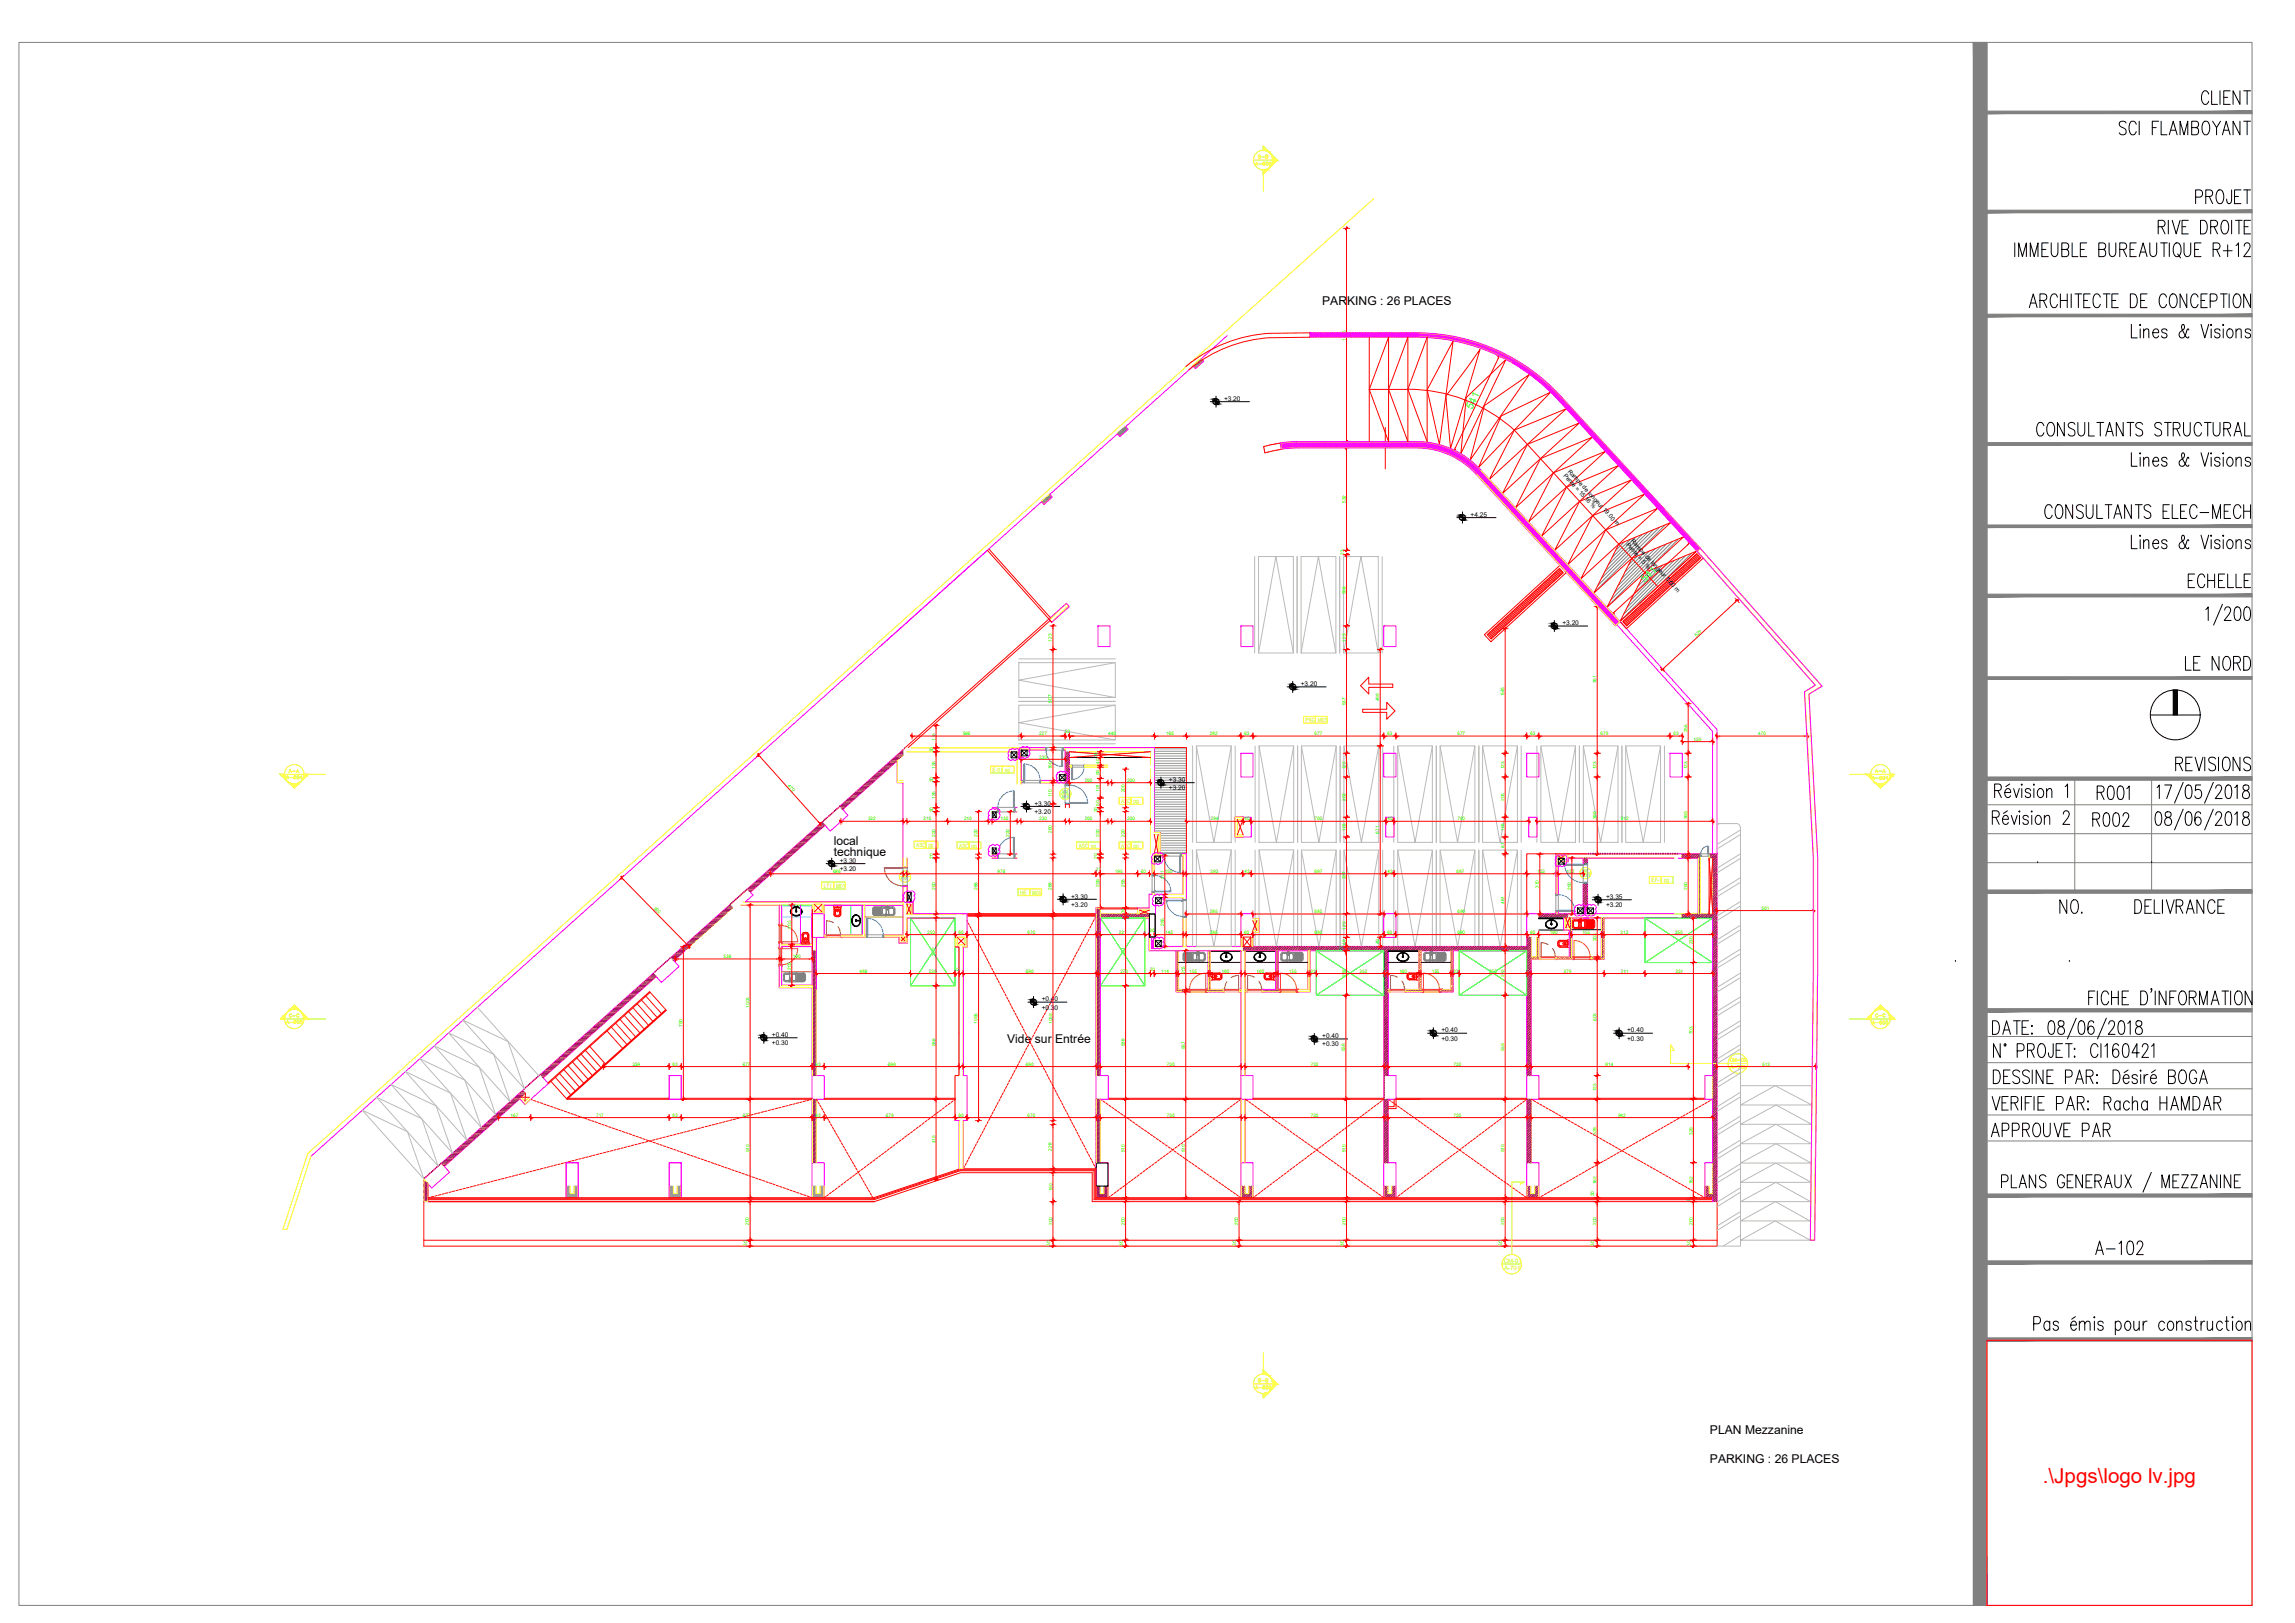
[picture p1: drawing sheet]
<svg xmlns="http://www.w3.org/2000/svg" width="594mm" height="420mm" viewBox="0 0 594 420" stroke-linecap="round" stroke-linejoin="round" font-family="sans-serif">
<defs><g id="words">
<g font-size="7.1">
<text x="547.9" y="36">SCI FLAMBOYANT</text>
<text x="567.6" y="54">PROJET</text>
<text x="526.3" y="113.9">CONSULTANTS STRUCTURAL</text>
<text x="528.5" y="135.5">CONSULTANTS ELEC-MECH</text>
<text x="565.5" y="153.5">ECHELLE</text>
<text x="564.8" y="174.6">LE NORD</text>
<text x="541.9" y="208.1">R001</text>
<text x="540.8" y="215.2">R002</text>
<text x="532.3" y="237.8">NO.</text>
<text x="551.7" y="237.8">DELIVRANCE</text>
<text x="514.7" y="295.6">APPROUVE PAR</text>
<text x="541.5" y="326">A-102</text>
</g>
<text font-size="5.3" fill="#f00" x="528.8" y="383.8">.\Jpgs\logo lv.jpg</text>
<g font-size="4" fill="#bfff00">
<text x="324.9" y="42.3">B-B</text>
<text x="324.9" y="359.1">B-B</text>
</g>
<g font-size="3.5" fill="#bfff00">
<text x="73.7" y="201.1">A-A</text>
<text x="484.4" y="201.1">A-A</text>
<text x="74.1" y="264.6">C-C</text>
<text x="484.7" y="264.6">C-C</text>
</g>
<g font-size="3.1">
<text x="342.3" y="79">PARKING : 26 PLACES</text>
<text x="215.8" y="218.7">local</text>
<text x="215.8" y="221.6">technique</text>
<text x="260.7" y="270">Vide sur Entrée</text>
<text x="442.6" y="371.3">PLAN Mezzanine</text>
<text x="442.6" y="378.8">PARKING : 26 PLACES</text>
</g>
<g font-size="2.8" fill="#0f0">
<text x="381.1" y="106.2" transform="rotate(-64 381.1 106.2)">541</text>
<text x="425.7" y="150.9" transform="rotate(-42 425.7 150.9)">541</text>
</g>
<g font-size="1.7">
<text x="316.9" y="103.8">+3.20</text>
<text x="380.7" y="133.8">+4.25</text>
<text x="404.4" y="161.9">+3.20</text>
<text x="336.7" y="177.6">+3.20</text>
<text x="302.6" y="202.4">+3.30</text>
<text x="267.8" y="208.6">+3.30</text>
<text x="302.6" y="204.6">+3.20</text>
<text x="267.8" y="210.7">+3.20</text>
<text x="217.4" y="225.5">+3.20</text>
<text x="217.4" y="223.4">+3.30</text>
<text x="277.3" y="232.6">+3.30</text>
<text x="415.7" y="232.7">+3.35</text>
<text x="277.3" y="234.8">+3.20</text>
<text x="415.7" y="234.9">+3.20</text>
<text x="269.6" y="261.3">+0.30</text>
<text x="269.6" y="259.2">+0.40</text>
<text x="199.8" y="268.4">+0.40</text>
<text x="342.3" y="268.7">+0.40</text>
<text x="373.1" y="269.4">+0.30</text>
<text x="373.1" y="267.3">+0.40</text>
<text x="421.2" y="269.4">+0.30</text>
<text x="421.2" y="267.3">+0.40</text>
<text x="199.8" y="270.6">+0.30</text>
<text x="342.3" y="270.9">+0.30</text>
</g>
<g font-size="1.6">
<text x="404.6" y="123.2" transform="rotate(48 404.6 123.2)">Pente = 15.16 %</text>
<text x="405.8" y="122.1" transform="rotate(48 405.8 122.1)">Rampe de longeur 19.00 m</text>
<text x="420.9" y="141.1" transform="rotate(48 420.9 141.1)">Pente = 5 %</text>
<text x="422" y="140" transform="rotate(48 422 140)">Rampe de longeur 3.00 m</text>
</g>
<g font-size="1.6" fill="#bfff00">
<text x="389.2" y="327.1">CM-01</text>
<text x="389.4" y="328.9">A-701</text>
</g>
<g font-size="1.5" fill="#bfff00">
<text x="338" y="186.9">PKG M03</text>
<text x="256.9" y="199.8">E-01 pg.</text>
<text x="290.2" y="207.9">ASC pg.</text>
<text x="237.2" y="219.3">ASC pg.</text>
<text x="248.3" y="219.4">ASC pg.</text>
<text x="279.3" y="219.4">ASC pg.</text>
<text x="290.2" y="219.4">ASC pg.</text>
<text x="213.3" y="229.8">LT1 M01</text>
<text x="264.1" y="231.6">HE</text>
<text x="267.2" y="231.6">M00</text>
<text x="427.5" y="228.4">EF-1 pg.</text>
</g>
<g font-size="1.2" fill="#0f0">
<text x="348.4" y="88.2" transform="rotate(-90 348.4 88.2)">1106</text>
<text x="348.4" y="130.2" transform="rotate(-90 348.4 130.2)">532</text>
<text x="347.8" y="143.7" transform="rotate(-90 347.8 143.7)">23</text>
<text x="348.4" y="153.8" transform="rotate(-90 348.4 153.8)">368</text>
<text x="272.3" y="166.1" transform="rotate(-90 272.3 166.1)">123</text>
<text x="348.4" y="166.1" transform="rotate(-90 348.4 166.1)">123</text>
<text x="439.2" y="164.9" transform="rotate(-42 439.2 164.9)">527</text>
<text x="389.4" y="179.9" transform="rotate(-90 389.4 179.9)">645</text>
<text x="413.3" y="176.9" transform="rotate(-90 413.3 176.9)">761</text>
<text x="272.3" y="181.9" transform="rotate(-90 272.3 181.9)">507</text>
<text x="348.4" y="182.6" transform="rotate(-90 348.4 182.6)">537</text>
<text x="357" y="181.6" transform="rotate(-90 357 181.6)">499</text>
<text x="242.1" y="191.8" transform="rotate(-90 242.1 191.8)">116</text>
<text x="249.2" y="190.4">566</text>
<text x="269" y="190.4">227</text>
<text x="275.6" y="189.8">23</text>
<text x="286.9" y="190.4">440</text>
<text x="301.9" y="190.4">165</text>
<text x="313.2" y="190.4">282</text>
<text x="322.1" y="190.4">63</text>
<text x="340.3" y="190.4">677</text>
<text x="359.1" y="190.4">63</text>
<text x="377.3" y="190.4">677</text>
<text x="396.1" y="190.4">63</text>
<text x="414.3" y="190.4">679</text>
<text x="433.2" y="190.4">63</text>
<text x="436.8" y="189.6" transform="rotate(-90 436.8 189.6)">256</text>
<text x="438.4" y="191.8">159</text>
<text x="455.2" y="190.4">470</text>
<text x="241.6" y="194.8" transform="rotate(-90 241.6 194.8)">20</text>
<text x="269" y="196.4">230</text>
<text x="284.1" y="196" transform="rotate(-90 284.1 196)">30</text>
<text x="284.6" y="197.8" transform="rotate(-90 284.6 197.8)">40</text>
<text x="203.9" y="203.4" transform="rotate(48 203.9 203.4)">479</text>
<text x="241.6" y="202.5" transform="rotate(-90 241.6 202.5)">20</text>
<text x="242.1" y="199.1" transform="rotate(-90 242.1 199.1)">135</text>
<text x="272.3" y="199.2" transform="rotate(-90 272.3 199.2)">160</text>
<text x="280.8" y="202.5">200</text>
<text x="284.6" y="200.8" transform="rotate(-90 284.6 200.8)">59</text>
<text x="291.8" y="202.5">200</text>
<text x="348.4" y="199.2" transform="rotate(-90 348.4 199.2)">123</text>
<text x="389.5" y="199.2" transform="rotate(-90 389.5 199.2)">123</text>
<text x="413.3" y="199.2" transform="rotate(-90 413.3 199.2)">123</text>
<text x="436.8" y="199.2" transform="rotate(-90 436.8 199.2)">123</text>
<text x="242.1" y="206.8" transform="rotate(-90 242.1 206.8)">135</text>
<text x="272.3" y="206.4" transform="rotate(-90 272.3 206.4)">110</text>
<text x="284.6" y="208.5" transform="rotate(-90 284.6 208.5)">50</text>
<text x="284.6" y="205" transform="rotate(-90 284.6 205)">101</text>
<text x="291.2" y="205.1" transform="rotate(-90 291.2 205.1)">200</text>
<text x="348.4" y="207.4" transform="rotate(-90 348.4 207.4)">208</text>
<text x="389.5" y="207.4" transform="rotate(-90 389.5 207.4)">208</text>
<text x="224.7" y="212.4">322</text>
<text x="239" y="212.4">210</text>
<text x="241.6" y="210.3" transform="rotate(-90 241.6 210.3)">20</text>
<text x="249.5" y="212.4">210</text>
<text x="259" y="212.4">130</text>
<text x="269" y="212.4">230</text>
<text x="272.3" y="215.6" transform="rotate(-90 272.3 215.6)">260</text>
<text x="280.8" y="212.4">200</text>
<text x="284.1" y="210.3" transform="rotate(-90 284.1 210.3)">20</text>
<text x="291.8" y="212.4">200</text>
<text x="313.4" y="212.4">294</text>
<text x="322.1" y="212.4">40</text>
<text x="340.3" y="212.4">700</text>
<text x="348.4" y="215.2" transform="rotate(-90 348.4 215.2)">103</text>
<text x="357" y="215.8" transform="rotate(-90 357 215.8)">871</text>
<text x="359.1" y="212.4">40</text>
<text x="377.3" y="212.4">700</text>
<text x="389.5" y="215.2" transform="rotate(-90 389.5 215.2)">103</text>
<text x="413.3" y="212.1" transform="rotate(-90 413.3 212.1)">399</text>
<text x="419.6" y="212.4">912</text>
<text x="436.8" y="212.1" transform="rotate(-90 436.8 212.1)">399</text>
<text x="242.1" y="216.6" transform="rotate(-90 242.1 216.6)">220</text>
<text x="253" y="216.6" transform="rotate(-90 253 216.6)">220</text>
<text x="261.4" y="216.6" transform="rotate(-90 261.4 216.6)">220</text>
<text x="284.6" y="216.6" transform="rotate(-90 284.6 216.6)">220</text>
<text x="291.2" y="216.6" transform="rotate(-90 291.2 216.6)">220</text>
<text x="389.5" y="219.6" transform="rotate(-90 389.5 219.6)">87</text>
<text x="215.6" y="225.9">686</text>
<text x="241.6" y="222.3" transform="rotate(-90 241.6 222.3)">20</text>
<text x="258.2" y="225.9">978</text>
<text x="283.7" y="225.5">21</text>
<text x="284.1" y="222.3" transform="rotate(-90 284.1 222.3)">20</text>
<text x="288.6" y="226">195</text>
<text x="295.3" y="226">60</text>
<text x="301.4" y="227.5" transform="rotate(-90 301.4 227.5)">201</text>
<text x="301.5" y="226">150</text>
<text x="313.4" y="225.9">293</text>
<text x="322.1" y="225.9">43</text>
<text x="340.3" y="225.9">697</text>
<text x="348.4" y="227.6" transform="rotate(-90 348.4 227.6)">397</text>
<text x="359.1" y="225.9">43</text>
<text x="377" y="225.9">687</text>
<text x="398" y="225.9">152</text>
<text x="405.5" y="226">132</text>
<text x="242.1" y="230.3" transform="rotate(-90 242.1 230.3)">290</text>
<text x="253" y="230.3" transform="rotate(-90 253 230.3)">288</text>
<text x="272.3" y="230.3" transform="rotate(-90 272.3 230.3)">288</text>
<text x="284.6" y="229.6" transform="rotate(-90 284.6 229.6)">259</text>
<text x="291.2" y="229.6" transform="rotate(-90 291.2 229.6)">258</text>
<text x="389.5" y="234" transform="rotate(-90 389.5 234)">481</text>
<text x="398.3" y="229.9" transform="rotate(-90 398.3 229.9)">310</text>
<text x="406.7" y="230.3" transform="rotate(-90 406.7 230.3)">290</text>
<text x="436.8" y="230.3" transform="rotate(-90 436.8 230.3)">290</text>
<text x="169.1" y="235.2" transform="rotate(46 169.1 235.2)">500</text>
<text x="291.2" y="236.4" transform="rotate(-90 291.2 236.4)">31</text>
<text x="301.4" y="239.7" transform="rotate(-90 301.4 239.7)">255</text>
<text x="313.2" y="236.4">285</text>
<text x="340.3" y="236.4">680</text>
<text x="377.3" y="236.4">680</text>
<text x="456" y="235.6">501</text>
<text x="204.8" y="240.4" transform="rotate(-90 204.8 240.4)">203</text>
<text x="240" y="241.8">250</text>
<text x="248.1" y="241.8">60</text>
<text x="266" y="241.8">670</text>
<text x="289.6" y="241.8">231</text>
<text x="297.6" y="241.2">30</text>
<text x="301.6" y="241.8">145</text>
<text x="313.2" y="241.8">285</text>
<text x="322.1" y="241.8">60</text>
<text x="340.3" y="241.8">680</text>
<text x="348.4" y="244.5" transform="rotate(-90 348.4 244.5)">48</text>
<text x="348.4" y="240.6" transform="rotate(-90 348.4 240.6)">123</text>
<text x="357" y="244.5" transform="rotate(-90 357 244.5)">49</text>
<text x="359.1" y="241.8">60</text>
<text x="377.3" y="241.8">680</text>
<text x="396.1" y="241.8">60</text>
<text x="401.2" y="241.8">160</text>
<text x="409.6" y="241.8">155</text>
<text x="413.3" y="243.7" transform="rotate(-90 413.3 243.7)">203</text>
<text x="419.5" y="241.8">213</text>
<text x="433.6" y="241.8">350</text>
<text x="438.2" y="244.4" transform="rotate(-90 438.2 244.4)">230</text>
<text x="187.3" y="248.1">538</text>
<text x="204.8" y="251.1" transform="rotate(-90 204.8 251.1)">203</text>
<text x="205.2" y="248.1">160</text>
<text x="222.5" y="251.9">488</text>
<text x="240.4" y="251.9">230</text>
<text x="242.1" y="247.4" transform="rotate(-90 242.1 247.4)">352</text>
<text x="247.1" y="251.3">22</text>
<text x="265.5" y="251.9">690</text>
<text x="290" y="251.9">270</text>
<text x="291.2" y="247.3" transform="rotate(-90 291.2 247.3)">351</text>
<text x="297.6" y="251.3">20</text>
<text x="300.6" y="251.9">114</text>
<text x="307.8" y="251.9">155</text>
<text x="316.2" y="251.9">160</text>
<text x="325.2" y="251.9">160</text>
<text x="333.6" y="251.9">155</text>
<text x="339.2" y="251.9">33</text>
<text x="347.6" y="246.2" transform="rotate(-90 347.6 246.2)">20</text>
<text x="351.9" y="251.9">352</text>
<text x="362.2" y="251.9">160</text>
<text x="370.6" y="251.9">155</text>
<text x="376.2" y="251.9">33</text>
<text x="385.5" y="251.9">352</text>
<text x="404.7" y="251.9">379</text>
<text x="419.6" y="251.9">211</text>
<text x="433.7" y="251.9">351</text>
<text x="306.8" y="252.2" transform="rotate(-90 306.8 252.2)">203</text>
<text x="348.4" y="252.9" transform="rotate(-90 348.4 252.9)">232</text>
<text x="389.5" y="252.9" transform="rotate(-90 389.5 252.9)">232</text>
<text x="194" y="260.8" transform="rotate(-90 194 260.8)">1006</text>
<text x="176.6" y="265.8" transform="rotate(-90 176.6 265.8)">790</text>
<text x="253" y="265" transform="rotate(-90 253 265)">1058</text>
<text x="272.4" y="265.1" transform="rotate(-90 272.4 265.1)">1059</text>
<text x="413.3" y="264.3" transform="rotate(-90 413.3 264.3)">603</text>
<text x="438.2" y="267.8" transform="rotate(-90 438.2 267.8)">703</text>
<text x="163.7" y="275.9">339</text>
<text x="174.1" y="275.9">63</text>
<text x="192.3" y="275.9">677</text>
<text x="211.1" y="275.9">63</text>
<text x="229.8" y="275.9">699</text>
<text x="242.1" y="270.9" transform="rotate(-90 242.1 270.9)">588</text>
<text x="265.5" y="275.9">690</text>
<text x="291.2" y="270.9" transform="rotate(-90 291.2 270.9)">588</text>
<text x="302" y="275.9">730</text>
<text x="306.8" y="271.7" transform="rotate(-90 306.8 271.7)">557</text>
<text x="339.3" y="275.9">720</text>
<text x="348.2" y="272.1" transform="rotate(-90 348.2 272.1)">538</text>
<text x="376.3" y="275.9">720</text>
<text x="389.5" y="272.1" transform="rotate(-90 389.5 272.1)">539</text>
<text x="415.6" y="275.9">814</text>
<text x="456.2" y="275.9">512</text>
<text x="413.3" y="282.5" transform="rotate(-90 413.3 282.5)">123</text>
<text x="132.2" y="289.2">167</text>
<text x="154.3" y="289.2">717</text>
<text x="174.1" y="289.2">63</text>
<text x="192.3" y="289.2">677</text>
<text x="211.1" y="289.2">63</text>
<text x="229.3" y="289.2">678</text>
<text x="248.1" y="289.2">60</text>
<text x="266" y="289.2">670</text>
<text x="302" y="289.2">730</text>
<text x="339.3" y="289.2">720</text>
<text x="376.3" y="289.2">720</text>
<text x="413.3" y="293.8" transform="rotate(-90 413.3 293.8)">329</text>
<text x="418.8" y="289.2">942</text>
<text x="438.2" y="293.8" transform="rotate(-90 438.2 293.8)">329</text>
<text x="194" y="298.3" transform="rotate(-90 194 298.3)">510</text>
<text x="242.1" y="296" transform="rotate(-90 242.1 296)">415</text>
<text x="272.3" y="297.9" transform="rotate(-90 272.3 297.9)">228</text>
<text x="291.2" y="298.3" transform="rotate(-90 291.2 298.3)">510</text>
<text x="306.8" y="298.3" transform="rotate(-90 306.8 298.3)">510</text>
<text x="348.4" y="298.3" transform="rotate(-90 348.4 298.3)">510</text>
<text x="389.5" y="298.3" transform="rotate(-90 389.5 298.3)">510</text>
<text x="272.4" y="308.4" transform="rotate(-90 272.4 308.4)">150</text>
<text x="412.7" y="309.7" transform="rotate(-90 412.7 309.7)">20</text>
<text x="413.3" y="306.6" transform="rotate(-90 413.3 306.6)">182</text>
<text x="437.6" y="311.2" transform="rotate(-90 437.6 311.2)">20</text>
<text x="438.2" y="306.6" transform="rotate(-90 438.2 306.6)">182</text>
<text x="193.9" y="317.1" transform="rotate(-90 193.9 317.1)">200</text>
<text x="272.4" y="317.1" transform="rotate(-90 272.4 317.1)">200</text>
<text x="291.2" y="317.1" transform="rotate(-90 291.2 317.1)">200</text>
<text x="320.5" y="317.1" transform="rotate(-90 320.5 317.1)">200</text>
<text x="348.4" y="317.1" transform="rotate(-90 348.4 317.1)">200</text>
<text x="389.5" y="317.1" transform="rotate(-90 389.5 317.1)">200</text>
<text x="413.3" y="317.1" transform="rotate(-90 413.3 317.1)">200</text>
<text x="438.2" y="317.1" transform="rotate(-90 438.2 317.1)">200</text>
<text x="193.4" y="322.5" transform="rotate(-90 193.4 322.5)">30</text>
<text x="271.9" y="322.5" transform="rotate(-90 271.9 322.5)">30</text>
<text x="290.6" y="322.5" transform="rotate(-90 290.6 322.5)">30</text>
<text x="320" y="322.5" transform="rotate(-90 320 322.5)">30</text>
<text x="347.8" y="322.5" transform="rotate(-90 347.8 322.5)">30</text>
<text x="388.9" y="322.5" transform="rotate(-90 388.9 322.5)">30</text>
<text x="412.7" y="322.5" transform="rotate(-90 412.7 322.5)">30</text>
<text x="437.6" y="322.5" transform="rotate(-90 437.6 322.5)">30</text>
</g>
<g font-size="1" fill="#0f0">
<text x="274.9" y="206.6">AT-01</text>
<text x="274.9" y="205.3">M02</text>
<text x="233.4" y="227.9">P-01</text>
<text x="233.4" y="226.7">M05</text>
<text x="409.5" y="227">PCF1</text>
<text x="409.5" y="225.8">M07</text>
</g>
</g></defs>
<!-- layer: A-VEHI -->
<g fill="none" stroke="#bababa" stroke-width=".26">
<path d="M324.8 144.1v25M325.8 144.1h9v25h-9zM335.8 144.1v25M336.8 144.1h9v25h-9zM346.8 144.1v25M347.8 144.1h9v25h-9zM357.8 144.1v25M263.7 171.5h25v9.1h-25zM263.7 170.6h25M288.7 171.5l-25 4.6 25 4.5M325.8 169.1l4.5-25 4.5 25M336.8 169.1l4.5-25 4.5 25"/>
<path d="M347.8 169.1l4.5-25 4.5 25M263.7 182.6h25v9h-25zM263.7 181.6h25M263.7 192.5h25M288.7 182.6l-25 4.5 25 4.5M308.7 193.1v25M309.7 193.1h9v25h-9zM309.7 193.1l4.5 25 4.5-25M319.7 193.1v25M324.9 193.1v25M325.9 193.1h9v25h-9zM325.9 193.1l4.5 25 4.5-25"/>
<path d="M335.9 193.1v25M336.9 193.1h9v25h-9zM336.9 193.1l4.5 25 4.5-25M346.9 193.1v25M347.9 193.1h9v25h-9zM347.9 193.1l4.5 25 4.5-25M357.9 193.1v25M360.8 193.1v25M361.8 193.1h9v25h-9zM361.8 193.1l4.5 25 4.5-25M371.8 193.1v25M372.8 193.1h9v25h-9z"/>
<path d="M372.8 193.1l4.5 25 4.5-25M382.8 193.1v25M383.8 193.1h9v25h-9zM383.8 193.1l4.5 25 4.5-25M393.8 193.1v25M397.8 193.1v25M398.9 193.1h8.9v25h-8.9zM398.9 193.1l4.4 25 4.5-25M408.8 193.1v25M409.9 193.1h8.9v25h-8.9zM409.9 193.1l4.4 25 4.5-25M419.8 193.1v25"/>
<path d="M420.8 193.1h9v25h-9zM420.8 193.1l4.6 25 4.4-25M430.9 193.1v25M308.7 220v25M309.7 220h9v25h-9zM309.7 220l4.5 25 4.5-25M319.7 220v25M324.9 220v25M325.9 220h9v25h-9zM325.9 220l4.5 25 4.5-25M335.9 220v25.1M336.9 220.1h9v25h-9z"/>
<path d="M336.9 220.1l4.5 25 4.5-25M346.9 220.1v25M347.9 220.1h9v25h-9zM347.9 220.1l4.5 25 4.5-25M357.9 220.1v25M360.8 220.1v25M361.8 220.1h9v25h-9zM361.8 220.1l4.5 25 4.5-25M371.8 220.1v25M372.8 220.1h9v25h-9zM372.8 220.1l4.5 25 4.5-25M382.8 220.1v25"/>
<path d="M383.8 220.1h9v25h-9zM383.8 220.1l4.5 25 4.5-25M393.8 220.1v25"/>
</g>
<!-- layer: DIMENSION -->
<g fill="none" stroke="#f00" stroke-width=".26">
<path d="M348.6 59.7v54.1M328.7 86.3a37.7 37.7 0 0 0-21.7 8.6M328.8 87.4a36.6 36.6 0 0 0-21.1 8.3M339 86.2l-10.3 .1M339.1 87.3l-10.3 .1M354.4 87.3v27M359.4 87.3v27l-5-13.5zM364.4 87.3v27l-5-13.5zM369.4 87.3v27l-5-13.5zM348.6 116.5v25.4M354.4 100.8h10M358.6 110.7v10.7"/>
<path d="M364.4 100.8a41.3 41.3 0 0 1 27.6 10.5M392 111.4l37.2 40.5M255.6 142.5l16.6 18.6M256 142.1l15.9 17.8M348.6 144.2v17.2M389.8 159.9l1 1.1M390 159.7l1 1.1M390.3 159.5l1 1M390.5 159.3l1 1M390.7 159.1l1 1M390.9 158.8l1.1 1.1M391.2 158.6l1 1.1"/>
<path d="M391.4 158.4l1 1.1M391.7 158.2l.9 1.1M391.9 158l1 1.1M392.1 157.8l1 1M392.3 157.6l1 1M392.6 157.4l1 1M392.8 157.2l1 1M393 156.9l1 1.1M393.3 156.7l1 1.1M393.5 156.5l1 1.1M393.7 156.3l1 1.1M393.9 156.1l1.1 1.1"/>
<path d="M394.2 155.9l1 1.1M394.4 155.7l1 1.1M394.7 155.5l.9 1.1M394.9 155.3l1 1.1M395.1 155l1 1.1M395.3 154.8l1.1 1.1M395.5 154.6l1.1 1.1M395.8 154.4l1 1.1M396 154.2l1 1.1M396.3 154l.9 1.1M396.5 153.8l1 1.1M396.7 153.6l1 1.1"/>
<path d="M396.9 153.3l1.1 1.1M397.2 153.1l1 1.1M397.4 152.9l1 1.1M397.6 152.7l1 1.1M397.9 152.5l1 1.1M398.1 152.3l1 1.1M398.3 152.1l1 1.1M398.6 151.9l1 1.1M398.8 151.7l1 1.1M399 151.4l1 1.1M399.2 151.2l1 1.1M399.5 151l1 1.1"/>
<path d="M399.7 150.8l1 1.1M400 150.6l.9 1.1M400.2 150.4l1 1.1M400.4 150.2l1 1.1M400.6 150l1 1.1M400.8 149.7l1.1 1.1M401.1 149.5l1 1.1M401.3 149.3l1 1.1M401.6 149.1l.9 1.1M401.8 148.9l1 1.1M402 148.7l1 1.1M402.2 148.5l1.1 1.1"/>
<path d="M402.4 148.3l1.1 1.1M402.7 148.1l1 1.1M402.9 147.8l1 1.1M403.2 147.6l.9 1.1M403.4 147.4l1 1.1M403.6 147.2l1 1.1M413.5 157.6v36.8M421.1 160l1 1.1M421.3 159.8l1 1.1M421.5 159.6l1.1 1.1M421.8 159.4l1 1.1M422 159.1l1 1.1"/>
<path d="M422.3 158.9l.9 1.1M422.5 158.7l1 1.1M422.7 158.5l1 1.1M422.9 158.3l1.1 1.1M423.1 158.1l1.1 1.1M423.4 157.9l1 1.1M423.6 157.7l1 1.1M423.9 157.5l.9 1.1M424.1 157.2l1 1.1M424.3 157l1 1.1M424.5 156.8l1.1 1.1M424.8 156.6l1 1.1"/>
<path d="M425 156.4l1 1.1M425.2 156.2l1 1.1M425.5 156l1 1.1M425.7 155.8l1 1.1M425.9 155.5l1 1.1M426.2 155.3l1 1.1M426.4 155.1l1 1.1M426.6 154.9l1 1.1M426.8 154.7l1 1.1M427.1 154.5l1 1.1M427.3 154.3l1 1.1M427.6 154.1l.9 1.1"/>
<path d="M427.8 153.9l1 1.1M428 153.6l1 1.1M428.2 153.4l1 1.1M428.4 153.2l1.1 1.1M428.7 153l1 1.1M428.9 152.8l1 1.1M429.2 152.6l.9 1.1M429.4 152.4l1 1.1M429.6 152.2l1 1.1M429.8 151.9l1.1 1.1M430.1 151.7l1 1.1M430.3 151.5l1 1.1"/>
<path d="M430.5 151.3l1 1.1M430.8 151.1l1 1.1M431 150.9l1 1.1M431.2 150.7l1 1.1M431.4 150.5l1.1 1.1M431.7 150.3l1 1.1M431.9 150l1 1.1M432.1 149.8l1 1.1M432.4 149.6l1 1.1M432.6 149.4l1 1.1M432.8 149.2l1 1.1M433.1 149l1 1.1"/>
<path d="M433.3 148.8l1 1.1M433.5 148.6l1 1.1M433.8 148.4l.9 1.1M434 148.1l1 1.1M434.2 147.9l1 1.1M434.5 147.7l1 1.1M434.7 147.5l1 1.1M434.9 147.3l1 1.1M435.1 147.1l1 1.1M435.4 146.9l1 1.1M435.6 146.7l1 1.1M435.8 146.4l1 1.1"/>
<path d="M436.1 146.2l1 1.1M436.3 146l1 1.1M436.5 145.8l1 1.1M436.7 145.6l1.1 1.1M437 145.4l1 1.1M437.2 145.2l1 1.1M437.5 145l.9 1.1M437.7 144.8l1 1.1M437.9 144.5l1 1.1M438.1 144.3l1.1 1.1M438.3 144.2l1.1 1M438.6 143.9l1 1.1"/>
<path d="M438.8 143.7l1 1.1M439.1 143.5l.9 1.1M449.2 155.8l-18.4 17.1M271.5 160.3l-37.2 33.3M271.8 160.7l-36.7 32.8M272.6 162.6v5M272.6 168.8v24.1M348.6 162.6v5M348.6 168.8v25.6M357.3 168.7v23.8M384.2 164.3l19.6-17.9 1.7 1.8-19.6 17.9zM385 164.3l18.7-17.1 1 1.1-18.7 17.1z"/>
<path d="M385.2 164.1l1 1.1M385.4 163.9l1 1.1M385.6 163.7l1.1 1.1M385.9 163.5l1 1.1M386.1 163.3l1 1.1M386.4 163l.9 1.1M386.6 162.8l1 1.1M386.8 162.6l1 1.1M387 162.4l1.1 1.1M387.3 162.2l1 1.1M387.5 162l1 1.1M387.7 161.8l1 1.1"/>
<path d="M388 161.6l.9 1.1M388.2 161.3l1 1.1M388.4 161.1l1 1.1M388.6 160.9l1.1 1.1M388.9 160.7l1 1.1M389.1 160.5l1 1.1M389.3 160.3l1 1.1M389.6 160.1l1 1.1M389.6 163.3v31.1M419.3 160.9l19.9-18.3 1.7 1.9-19.9 18.2zM420.1 160.9l19.1-17.6 1.1 1.1-19.2 17.6zM420.2 160.8l1 1.1"/>
<path d="M420.4 160.6l1 1.1M420.7 160.4l.9 1.1M420.9 160.2l1 1.1M196.8 195.9l15.1 16.9M236.7 190.6h27.1M242.3 188.4v4.6M242.3 195.2v5.6M264.9 196.6h10.3M265 190.6h10.1M272.6 194.7v6.8M277.5 190.6h20.8M284.8 195.2v.3"/>
<path d="M284.8 196.7v.8M284.8 199.2v1.7M291.4 199.7v8.8M298.9 193.5h8.2v27.5M299.5 190.6h7M307.7 190.6h12.9M321.8 190.6h2M325 190.6h32.6M348.6 195.6v4.9M357.3 193.7v42.3M358.8 190.6h2M362 190.6h32.6"/>
<path d="M389.6 195.6v4.9M395.8 190.6h1.9M399 190.6h32.7M413.5 195.6v4.9M432.9 190.6h2M436.1 192h6.7M437 182.8v11.6M437 195.6v4.9M445 190.6h22.3M218.3 212.6h14.9M235.4 212.6h9.3M242.3 203v5.5"/>
<path d="M242.3 210.7v9.8M245.9 212.6h9.3M253.3 210.7v9.8M257.4 212.6h5.3M261.5 210.7v9.8M264.9 212.6h10.3M272.6 203.2v4.3M272.6 208.7v11.8M275.8 209.1v-.9h1v.9M277.4 212.6h8.8M277.4 202.6h8.8M284.8 202.1v3.9"/>
<path d="M284.8 207.2v1.3M284.8 210.7v9.8M288.4 212.6h8.8M288.4 202.6h8.8M291.4 210.7v9.8M298.8 216l1 5M299.8 216l-1 5M307.7 212.6h13.5M320.3 212.1l1.5 4M321.7 211.6h-2v5.1h2M321.8 212.1l-1.5 4M322.4 212.6h.8"/>
<path d="M324.4 212.6h33.8M348.6 201.7v9.2M348.6 212.1v4M348.6 217.3v18.6M359.4 212.6h.8M361.4 212.6h33.8M389.6 201.7v9.2M389.6 212.1v4M389.6 217.3v3.1M398.4 212.6h44.4M413.5 201.7v18.8M437 201.7v18.8"/>
<path d="M161.3 227.6l16.7 17.1M194.2 234.9v49.1M200.1 226.2h33.1M205 234.9v9M210.3 235.4v11.8M234.8 233.6h1.5v3M234.8 234.1h1v2.5zM235.4 226.2h47.7M235.8 234.1l-1 2.5M242.3 222.7v13.3M242.3 238.2v16.4M253.3 222.7v13.2"/>
<path d="M253.3 237.8v51.6M272.6 222.7v13.2M272.6 237.8v51.7M284.8 222.7v11.7M284.8 235h9.7M284.8 235.3h9.7M285.4 226.2h8.5M291.4 222.7v11.7M291.4 235.6v.4M291.4 238.2v16.4M295 235.6l2.5 1M295.1 226.2h1.9"/>
<path d="M297.5 235.6l-2.5 1M298.9 221.6v2.1M299.4 226.2h6.3M301.5 222.1v8.9M301.5 232.9v11.6M307.6 236.6h13.1M307.6 226.2h13.5M322.3 226.2h.9M324.3 238.4l1.1 2.4M324.5 226.2h33.6M324.9 236.6h32.8M325.4 238.4l-1.1 2.4"/>
<path d="M348.6 237.1v5M359.3 226.2h.9M361.5 226.2h33.1M361.9 236.6h32.8M389.6 221.6v22.9M395.8 226.2h6.4M398.6 221.7v14.3M403.3 221.5l1.6 1M403.9 226.2h5.4M404.9 221.5l-1.6 1M405.3 237.6l.1 .1M405.4 237.8l.2 .6"/>
<path d="M405.4 239.9l-.1 .3M405.6 239.4l-.1 .4M405.7 238.5l.1 .3M405.7 239.2v.1M405.8 239l-.1 .1M405.8 238.9h.1M405.8 239l.1 .1M405.9 238.6l-.1 .2M405.9 239.2l.2 .5M406.1 239.7l.1 .1M406.2 239.9v.1M406.2 237.8l-.3 .8"/>
<path d="M406.3 237.6v.1M406.9 222.7v13.3M410.9 221h-15.7v15.5M413.5 238.2v9M437 222.7v13.3M438.3 238.3v10.3M442.4 222.4v-.3v14.5v-.3M442.4 222.5l.1 .3M442.5 235.9l-.1 .3M442.5 222.9v.3M442.5 235.6v.1M442.5 235.8v.1"/>
<path d="M442.5 223.2v.1M442.5 235.4v.1M442.5 223.4v.3M442.5 223.8v.3M442.5 235v.3M442.5 224.2l.1 .4M442.5 234.2v.2M442.5 234.5v.4M442.6 234.1l-.1 .1M442.6 224.7v.3M442.6 225.1v.1M442.6 233.5v.5"/>
<path d="M442.6 225.3v.1M442.6 225.5v.1M442.6 225.7l.1 .2M442.6 233.1v.3M442.7 226v.3M442.7 232.4v.3M442.7 232.8l-.1 .3M442.7 226.4v.5M442.7 231.8v.3M442.7 232.2v.1M442.7 227l.1 .1M442.8 231.6l-.1 .1"/>
<path d="M442.8 227.1v.2M442.8 227.3v.2M442.8 231.3v.1M442.8 231.5v.1M442.8 227.5v.1M442.8 227.7v.5M442.8 230.5v.3M442.8 230.9v.1M442.8 231.1v.1M442.8 228.3v.3M442.8 228.7v.1M442.8 230v.4"/>
<path d="M442.9 228.8v.2M442.9 229v.1M442.9 229.2v.3zM442.9 229.6v.3M442.9 230l.1 .4M443 228.7l-.1 .1M443 228.1v.1M443 228.3v.3M443 230.5v.1M443 227.5v.1M443 227.7v.3M443 230.7v.1"/>
<path d="M443 230.9v.3M443 231.3v.1M443 227v.3M443 231.5v.2M443 227.3v.2M443 231.8l.1 .2M443.1 226.8l-.1 .1M443.1 226.4v.3M443.1 232v.1M443.1 232.2v.5M443.1 225.7v.2M443.1 226v.3"/>
<path d="M443.1 232.8v.3M443.2 225.1v.3M443.2 225.5v.1M443.2 233.1v.3M443.2 233.5v.3M443.2 224.9v.1M443.2 224.7v.1M443.2 233.9v.1M443.2 234.1v.1M443.2 234.2l.1 .2M443.3 223.8v.3M443.3 224.2v.1"/>
<path d="M443.3 224.3l-.1 .3M443.3 234.5v.4M443.3 223.2v.1M443.3 223.4v.3M443.3 235v.3M443.3 235.4v.1M443.3 235.6v.1M443.3 222.9v.3M443.3 235.8l.1 .4M443.4 222.1v.3M443.4 222.5l-.1 .3M443.4 236.3v.3"/>
<path d="M445 235.7h23.9M165 259.9l.2 .3M166.1 258.9l.2 .2M166.4 259.2l.1 .2M166.6 259.5l.2 .2M166.9 259.8l.1 .2M167.2 257.9l.1 .1M167.4 258.1l.1 .2M167.6 258.4l.2 .1M167.9 258.6l.1 .2M168.1 258.9l.2 .2M168.3 256.9l-26.3 23.6"/>
<path d="M168.3 256.9l-.2-.2-26.3 23.6M168.3 256.9l.2 .2M168.4 259.2l.1 .2M168.6 259.5l.2 .2M168.6 257.2l.2 .2M168.9 259.8l.1 .1M168.9 257.5l.1 .2M169.1 257.8l.2 .2M169.4 258.1l.1 .1M169.6 258.3l.2 .2M169.9 258.6l.1 .2M170.1 258.9l.2 .2"/>
<path d="M170.4 259.2l.1 .2M170.6 259.5l.2 .1M170.8 259.7l.2 .2M175.5 248.3h25.7M176.9 245.7v38.3M202.8 248.3h6.9M205 245.5v9M211.9 252h23.2M233.3 242.6l1 1M234.3 242.6l-1 1M235.4 241.9h11.3M236.3 252h10.3"/>
<path d="M242.3 255.8v28.2M247.2 245.2h1v33.2h-1v11.7M247.9 241.9h1.8M248.9 252h.6M249.9 252h33.3M250.9 241.9h32.3M284.9 252h12.3M285.4 241.9h10.4M291.4 255.8v28.2M296.3 241.9h.7M299.1 242.7h.1M299.4 252h4.5"/>
<path d="M299.6 241.9h6.1M305.6 252h6.6M306.9 246.7v8.9M306.9 257.3v26.7M307.6 241.9h13.1M313.9 252h6.8M321.8 242.6h2v2.5h-2zM321.9 241.9h1.8M322.9 252h6.8M324.9 241.9h32.8M331.4 252h6.6M339.7 252h.4"/>
<path d="M341.3 252h16.4M348.4 243.9v.6M348.4 246.7v.6M348.4 258.2v25.8M348.6 243.3v1.2M348.6 246.7v10.4M357.3 243.2v1.3M358.9 241.9h1.8M359.9 252h6.8M361.9 241.9h32.8M368.4 252h6.6M373.4 255.9v.2"/>
<path d="M378.3 252h16.4M389.6 246.7v10.4M389.6 258.2v25.8M395.9 241.9h1.8M396.9 252h17.7M398.9 241.9h6.8M406.3 240v.2M407.4 241.9h6.6M413.5 248.8v29M415.8 241.9h9.4M415.9 252h9.3M426.4 241.9h16.3"/>
<path d="M426.4 252h16.4M438.3 249.8v33.9M142.6 279.9l4 4.5M143.7 278.9l4 4.5M144.9 277.9l4 4.5M146 276.9l4 4.5M147.1 275.9l4 4.5M148.2 274.9l4 4.5M149.3 273.9l4 4.5M150.4 272.9l4.1 4.5M151.5 271.9l4.1 4.5M152.7 270.9l4 4.5"/>
<path d="M156.8 276.1h15.8M157.1 266.9l.2 .2M157.4 267.2l.2 .2M157.7 267.5l.1 .2M157.9 267.8l.2 .2M158.2 268.1l.2 .2M158.3 265.9l.2 .3M158.4 268.4l.2 .1M158.6 266.2l.1 .2M158.7 268.6l.2 .2M158.8 266.5l.2 .2M158.9 268.9l.2 .2"/>
<path d="M159.1 266.8l.1 .2M159.2 269.2l.2 .2M159.3 267.1l.2 .2M159.4 264.9l.2 .2M159.5 269.5l.1 .2M159.5 267.3l.2 .2M159.7 269.8l.1 .1M159.7 265.2l.1 .2M159.8 267.6l.2 .2M159.9 270l.2 .2M159.9 265.5l.2 .2M160 267.9l.2 .2"/>
<path d="M160.2 270.3l.1 .2M160.2 265.8l.1 .2M160.3 268.2l.2 .2M160.4 270.6l.2 .2M160.4 266.1l.2 .1M160.5 263.9l.2 .2M160.6 268.4l.1 .3M160.7 270.9l.2 .2M160.7 266.3l.2 .2M160.8 264.2l.1 .2M160.8 268.7l.2 .2M160.9 271.2l.2 .2"/>
<path d="M160.9 266.6l.2 .2M161 264.5l.2 .2M161.1 269l.1 .2M161.2 266.9l.1 .2M161.3 264.8l.1 .2M161.3 269.3l.2 .2M161.4 267.2l.2 .2M161.5 265.1l.2 .2M161.6 269.6l.1 .2M161.6 262.9l.2 .3M161.7 267.5l.1 .1M161.8 265.4l.2 .1"/>
<path d="M161.8 269.8l.2 .3M161.9 267.7l.2 .2M161.9 263.2l.2 .2M162 270.1l.2 .3M162 265.6l.2 .2M162.2 268l.1 .2M162.2 263.5l.1 .2M162.3 265.9l.2 .2M162.4 268.3l.2 .2M162.4 263.8l.2 .2M162.5 266.2l.2 .2M162.7 268.6l.1 .2"/>
<path d="M162.7 264.1l.1 .2M162.7 261.9l.1 .1M162.8 266.5l.2 .2M162.9 262.1l.2 .2M162.9 268.9l.2 .1M162.9 264.3l.2 .3M163.1 266.8l.1 .1M163.1 264.6l.2 .2M163.1 262.4l.2 .2M163.2 269.1l.2 .3M163.3 267l.2 .2M163.4 264.9l.2 .2"/>
<path d="M163.4 262.7l.2 .1M163.5 267.3l.2 .2M163.6 265.2l.2 .2M163.6 262.9l.2 .2M163.8 267.6l.1 .2M163.9 260.9v.1M163.9 265.5l.2 .2M163.9 263.2l.2 .2M164 267.9l.2 .2M164 261.1l.2 .2M164.2 265.7l.1 .3M164.2 263.5l.1 .2"/>
<path d="M164.3 268.2l.2 .2M164.3 261.4l.2 .1M164.4 266l.2 .2M164.4 263.8l.2 .2M164.5 261.6l.2 .2M164.7 266.3l.1 .2M164.7 264l.1 .2M164.7 261.9l.2 .2M164.9 266.6l.2 .2M164.9 264.3l.2 .2M165 262.2l.2 .2M165.2 266.9l.1 .2"/>
<path d="M165.2 264.6l.1 .2M165.3 262.5l.1 .2M165.3 260.2l.1 .2M165.4 264.9l.2 .2M165.4 267.1l.2 .3M165.5 262.8l.2 .1M165.5 260.5l.2 .2M165.6 265.1l.2 .3M165.8 263l.1 .2M165.8 260.8l.1 .2M165.9 265.4l.2 .2M166 263.3l.2 .2"/>
<path d="M166 261.1l.2 .2M166.1 265.7l.2 .2M166.3 263.6l.1 .2M166.3 261.3l.1 .2M166.4 266l.2 .2M166.5 263.9l.2 .2M166.5 261.6l.2 .2M166.7 266.3v.1M166.8 264.2l.1 .1M166.8 261.9l.1 .2M167 262.2l.2 .2M167 264.4l.2 .2"/>
<path d="M167.1 260.1l.2 .1M167.2 262.5l.2 .2M167.3 264.7l.1 .2M167.4 260.4l.1 .1M167.5 265l.2 .2M167.5 262.7l.2 .2M167.6 260.6l.2 .2M167.8 265.3v.1M167.8 263l.1 .2M167.9 260.9l.1 .2M168 263.3l.2 .2M168.1 261.2l.2 .2"/>
<path d="M168.3 263.6l.1 .2M168.4 261.5l.2 .1M168.5 263.9l.2 .1M168.6 261.8l.2 .1M168.8 264.1l.2 .3M168.9 262l.1 .2M169.1 260l.2 .2M169.1 262.3l.2 .2M169.4 260.3l.1 .2M169.4 262.6l.1 .2M169.6 260.6l.2 .2M169.6 262.9l.2 .1"/>
<path d="M169.9 260.9l.1 .2M169.9 263.2l.2 .2M170.1 261.2l.2 .1M170.4 261.4l.1 .2M170.6 261.7l.2 .2M170.9 262l.2 .2M171.1 260l.2 .2M171.1 262.3l.1 .1M171.4 260.3l.1 .2M171.6 260.6l.2 .1M171.9 260.9l.1 .1M172.1 261.1l.2 .3"/>
<path d="M173.8 276.1h2M176.9 276.1h32.7M210.8 276.1h2M213.9 276.1h33.8M249.9 276.1h33.3M285.4 276.1h35.3M322.9 276.1h34.8M359.9 276.1h34.8M396.9 276.1h39.5M413.5 279v5M445 276.1h24.4M129.6 289.3h7.2"/>
<path d="M134.9 284l2.1 .1M136 283l-.1 2.1M138 289.3h34.6M146.6 284.4l25.7-23 .2 .1-25.7 23.1zM146.8 284.6h26.4M147.1 284.3h26.1M173.8 289.3h2M176.3 284.6h33.9M176.3 284.3h33.9M176.9 289.3h32.7M194.2 285.2v24.3M210.8 289.3h2"/>
<path d="M213.3 284.6h34M213.3 284.3h34M213.9 289.3h32.8M242.3 285.2v19.5M247.9 289.3h1.8M250.9 289.3h32.3M272.6 291.7v10.3M285.4 289.3h35.3M286.9 284.6h34.3M286.9 284.3h34.3M291.4 285.2v24.3M306.9 285.2v24.3"/>
<path d="M322.9 289.3h34.8M324.3 284.6h33.9M324.3 284.3h33.9M348.6 285.2v24.3M359.9 289.3h34.8M360.9 284.5v2h-1.6M361.4 284.5v2.5h-2.1M361.4 284.3h33.8M367.6 284.6h-6.2h33.8M389.6 285.2v24.3M396.9 289.3h45.9M398.3 284.6h43"/>
<path d="M398.3 284.3h43M413.5 285.2v15.2M438.3 285.2v15.2M109.7 311.1v11.5M194.2 311.7v8.8M272.6 304.2v6.3M272.6 311.7v8.8M291.4 311.7v8.8M320.7 311.7v8.8M348.6 311.7v8.8M389.6 311.7v8.8M413.5 301.6v7.9"/>
<path d="M413.5 311.7v8.8M438.3 301.6v7.9M438.3 311.7v8.8M194.2 321.7v.3M272.6 321.7v.3M291.4 321.7v.3M320.7 321.7v.3M348.6 321.7v.3M389.6 321.7v.3M413.5 321.7v.3M438.3 321.7v.3M514.3 347h68.7v68.6h-68.7z"/>
</g>
<!-- layer: A-WALL-FULL -->
<g fill="none" stroke="#ff0" stroke-width=".26">
<path d="M355.6 51.4l-275.9 247.2-6.5 19.6h1.1l6.2-19M269.6 129.8h.1M440 141.9l31.5 35.7-3.3 2.1 2.3 42.4v29.8l-.8 69.1h-1l.8-69.1v-29.8l-2.3-43 2.8-1.7-30.7-34.8M233.8 195.5l-15.8 14.1M233.8 194.1l-60 53.8M234.4 193.6l-.3 .3M234.8 194.6h28.5v8.4M235.9 193.6h28.4v9.4M297.8 199.1v22M298.8 193.6h-23v9.4h1v-8.4h21v3.5M213.6 213.6l-19.4 17.4M256.8 209.1h1.3v1h-1.3"/>
<path d="M263.3 209.1h-.5v1h.5M189.7 235l-11.3 10.1M233.8 222.1v2.3h1v-2.3M234.8 236.6h12.5h-12.5v-7.1h-1v12.6M234.8 237.6h12.5M247.6 236.6h1.7M256.8 221.1h1.3v1h-1.3M263.3 221.1h-.5v1h.5M283.8 236.6h.1M283.8 236.6h13.7M283.8 236.6v-1.5h1v1.5M284.8 237.6h12.7"/>
<path d="M294.5 236.6h.1M295 236.6h.1M297.5 235.6h-2.5v1M297.5 235.1h-3v1.5M398.3 237.6h36.1M398.3 236.6h7.6M402.8 236.6v-.5h.5v.5M402.8 223h2.1M404.8 237.6v3.1h1.5M404.9 221.5h-1.6v1h1.6M404.9 221.1v1.9h1v-1.9M405.3 237.6v2.6h1"/>
<path d="M405.9 222.1h27.5M406.3 237.6v10.1h-3.5v.6h4.4v-.6h-.4v-10.1M409.9 222.1v1.4h1v-1.4M409.9 236.6v-7.9h1v7.9h27.5M434.4 221.1h.1M434.4 221.1h-31.6v10.4h.5v-8.5M438.4 236.6h.1M438.4 236.6h1M439.4 236.6h.1M439.7 222.1v14.5M440.1 222.1h-4.7v-1h4.7v15.5M442.4 221.1h2v89.9h-1v-73.4h-8v-1h8v-14.5h-1z"/>
<path d="M444.4 221.1h.1M470.5 222.1v29.8l-.8 69.2M169.9 252.7l-29.4 26.3M177.3 246.1l-2.9 2.6M249.3 245.1v33.4M297.5 246.1h60.8v32.4M388.8 246.1h.5M395.3 242.6v2.5h-96.5M396.3 242.6v35.9M397.8 242.6v5.1h-1.5M398.3 242.6v5.1h.4v.6h-2.4M248.3 267.3v11.2"/>
<path d="M359.3 278.5v-32.4h36v32.4M134.6 284.4l1.3 1.4 1.5-1.3M134.9 284l1 1.1 1.1-1M136 283l-21.1 19M358.3 284.5v16.6M359.3 284.5v16.6M395.3 284.5v16.6M396.3 284.5v16.6M110.4 306l-.6-.8v5.8h1v-4.7M146.6 307.1v2.9h3v-2.9M147.6 307.1v1.9h1v-1.9M173.3 307.1v2.9h3v-2.9"/>
<path d="M174.3 307.1v1.9h1v-1.9M210.3 307.1v2.9h3v-2.9M211.3 307.1v1.9h1v-1.9M321.3 307.1v2.9h3v-2.9M322.3 307.1v1.9h1v-1.9M358.3 307.1v2.9h3v-2.9M359.3 307.1v1.9h1v-1.9M395.3 307.1v2.9h3v-2.9M396.3 307.1v1.9h1v-1.9M441.4 307.1v2.9h2M442.4 307.1v1.9h1"/>
</g>
<!-- layer: NOM DES PIECES -->
<g fill="none" stroke="#bfff00" stroke-width=".26">
<path d="M256.4 198.3h3.1v1.8h-3.1zM259.5 198.3h3v1.8h-3zM337.4 185.4h3.1v1.8h-3.1zM340.5 185.4h3.1v1.8h-3.1zM236.6 217.8h3.1v1.8h-3.1zM239.7 217.8h3.1v1.8h-3.1zM247.8 217.9h3v1.8h-3zM250.8 217.9h3.1v1.8h-3.1zM278.7 217.9h3.1v1.8h-3.1zM281.8 217.9h3v1.8h-3zM289.7 206.4h3.1v1.8h-3.1zM289.7 217.9h3.1v1.8h-3.1z"/>
<path d="M292.8 206.4h3v1.8h-3zM292.8 217.9h3v1.8h-3zM212.7 228.4h3.1v1.7h-3.1zM215.8 228.4h3v1.7h-3zM263.5 230.1h3.1v1.8h-3.1zM266.6 230.1h3v1.8h-3zM427 226.9h3.1v1.8h-3.1zM430.1 226.9h3v1.8h-3z"/>
</g>
<!-- layer: S2 -->
<path d="M354.3 175.3v1.8h6.2v.8h-6.2v1.8l-2.1-2.2zM352.7 183.6h6.3v-1.8l2.1 2.2-2.1 2.2v-1.8h-6.3z" fill="none" stroke="#f00" stroke-width=".26"/>
<!-- layer: A-WALL-PATT -->
<g fill="none" stroke="#f0f" stroke-width=".26">
<path d="M317.7 86.9l-6.7 6 .6 .6-2.2 1.9-.6-.6-17.4 15.6 .6 .7-2.1 1.9-.7-.7-2.2 2.1-15.2 13.6 .6 .7-2.2 1.9-.6-.7-189 169.3M255.6 142.5l-27.4 24.5M440.1 141.9l31.6 35.7-3.4 2.1 2.2 42.4v29.8l-.7 69.2h-1.2l.8-69.2v-29.8l-2.3-43 2.8-1.7-30.6-34.7M284.2 162h3.1v5.4h-3.1zM321.2 162h3.1v5.4h-3.1zM358.2 162h3.1v5.4h-3.1zM418.6 161.8l24.7 27.5v31.7M419.4 161l25.1 27.9v32.1M233.8 194l-124.1 111.2v5.9h1.2v-4.6l.8 1.1 4.7-4.1-1.4-1.5 19.6-17.5 1.3 1.4 6.1-5.4-1.4-1.5 29.3-26.2 1.3 1.5 4.6-4.1-1.4-1.5 2.9-2.6M234.3 193.6h.1M264.4 193.5h6.3v.7h-6.3v7.8h.5v.7h-.5M276.8 194.7v8.4h-1.1v-.4h-6.3v-.7h6.3v-7.8h-.5v-.7h23.7v21.9h1.5v6.2h-1.5v.6"/>
<path d="M321.2 195h3.1v6.1h-3.1zM358.2 195h3.1v6.1h-3.1zM395.2 195h3.1v6.1h-3.1zM432.3 195h3.2v6.1h-3.2zM256.9 209h1.3v1.2h-1.3M263.3 209h-.6v1.2h.5M319.7 211.6h4.2v5.1h-4.2zM321.7 211.6h.1M358.7 211.6h2.2v5.1h-2.2zM395.7 211.6h2.2v5.1h-2.2zM210.2 236.5h3.1v6.2h-3.1zM233.7 229.5h1.2v4h1.5v3h13.9v8.7"/>
<path d="M234.9 222.2v2.3h-1.2v-21.9h-1.5v-5.6l-14 12.6 1.3 1.5-4.6 4.1-1.3-1.5-19.3 17.3 .6 .7M247.2 237.7h-12.3v6.5M256.9 221h1.3v1.2h-1.4M263.2 221h-.5v1.2h.5M284.8 235.1l-1.1-.1v1.5M284.8 237.7h12.7v8.4M298.2 231.5h-.7v3.5l-3 .1M300.4 221h.8M305.7 221h1.4v11.9M306.2 232.4h-7.1v12.6h7.1v-7.6M358.2 236.5h3.1v6.2h-3.1zM409.8 236.5v-7.9h1.2v7.9"/>
<path d="M409.8 223.6h1.2M433.3 236.5h-29.9v-.5h-.7v.5h-7.5v8.5h-70.9v-3.6h1.7v-3.6h-1.7v-1.3h-3.1v8.5h-14.1v-7.6M433.3 222.2h-22.3v1.4h-1.2M434.5 222.2h5.1v14.3M440.1 221.1l-37.4-.1v10.5h.7v-8.4h2.6v-.9h3.8v1.4M442.4 221h2.1M444.5 221v90.1h-1.2v-1h-2v-9.1h2v-16.4h-2v-6.2h2v-40.7h-28.1v10.6h-3.4v-.6h2.7v-10h-7.6M249.4 245.2v33.2h.9v11.7h-.9v12.5h-1.1v-12.5h-1.1M298.1 245.3v.3h.1M298.1 243v.3M298.1 243.4v.2M298.1 243.8v.2"/>
<path d="M298.1 244.2v.2M298.1 244.5v.3M298.1 244.9v.2M298.2 242.6h-.1v.3M298.4 242.6h.1v.3M298.5 243v.3M298.5 243.4v.2M298.5 243.8v.2M298.5 244.2v.2M298.5 244.5v.3M298.5 244.9v.2M298.5 245.3v.3h-.1"/>
<path d="M335.8 256.8h3.4v-10.7h19v64h3.1v-9.1h-1.9v-16.4h2v-6.2h-2v-21.6M359.4 246.1v10M363.8 256.8h4.5M367.2 246.1v10M375.5 246.1h-7.6v10M398.3 242.7v5h.5v.6h-2.4v30.1h1.9v6.2h-1.9v16.4h1.9v9.1h-3.1v-64h-5.8M173.2 278.4h3.1v6.2h-3.1zM210.2 278.4h3.1v6.2h-3.1zM321.2 278.4h3.1v6.2h-3.1zM146.5 301h3.2v9.1h-3.2zM173.2 301h3.1v9.1h-3.1zM210.2 301h3.1v9.1h-3.1z"/>
<path d="M321.2 301h3.1v9.1h-3.1z"/>
</g>
<!-- layer: A-GLAZ -->
<path d="M250.3 236.8h33.4M250.3 237h33.4M110.9 311.1h115.4l22.4-7.5h34v7.5h160.6M110.9 310.6h115.4l22.3-7.5h34.6v7.5h160.1M110.9 310.3h115.3l22.4-7.5h34.8v7.5h159.9M110.9 310.1h115.3l22.3-7.5h35.2v7.5h159.6" fill="none" stroke="#f00" stroke-width=".26"/>
<!-- layer: A-VEHI -->
<path d="M249.3 236.6h.1M250.3 236.5h33.4M250.3 237.2h33.4M444.5 311.1v11.5h-334.8M109.7 321.1h334.8" fill="none" stroke="#f00" stroke-width=".26"/>
<!-- layer: A-dims -->
<g fill="none" stroke="#f00" stroke-width=".26">
<path d="M250.3 238.3l.2 .4M250.6 239l.3 .5M251.1 239.8l.3 .5M282.4 239.7l-.3 .6M282.8 238.9l-.3 .6M283.2 238.1l-.3 .5M283.7 237.2l-.3 .6M251.5 240.6l.3 .6M251.9 241.5l.3 .5M252.4 242.3l.2 .5M252.8 243.1l.3 .6M253.2 244l.3 .5"/>
<path d="M253.6 244.8l.3 .5M254.1 245.6l.3 .6M254.5 246.4l.3 .6M255 247.3l.3 .5M255.4 248.1l.3 .6M255.8 248.9l.3 .6M256.3 249.8l.2 .5M256.7 250.6l.3 .6M257.1 251.4l.3 .6M257.5 252.3l.3 .5M258 253.1l.3 .6M258.4 253.9l.3 .6"/>
<path d="M258.9 254.8l.3 .5M259.3 255.6l.3 .6M259.7 256.4l.3 .6M260.2 257.3l.2 .5M260.6 258.1l.3 .6M261 258.9l.3 .6M261.4 259.8l.3 .5M271.9 259.6l-.3 .6M272.4 258.8l-.3 .5M272.8 258l-.3 .5M273.2 257.1l-.2 .6M273.7 256.3l-.3 .6"/>
<path d="M274.1 255.5l-.3 .5M274.5 254.6l-.3 .6M275 253.8l-.3 .6M275.4 253l-.3 .5M275.8 252.2l-.3 .5M276.3 251.3l-.3 .6M276.7 250.5l-.3 .6M277.1 249.7l-.3 .5M277.6 248.8l-.3 .6M278 248l-.3 .6M278.5 247.2l-.3 .5M278.9 246.4l-.3 .5"/>
<path d="M279.3 245.5l-.3 .6M279.8 244.7l-.3 .6M280.2 243.9l-.3 .5M280.6 243l-.2 .6M281.1 242.2l-.3 .6M281.5 241.4l-.3 .5M281.9 240.6l-.2 .5M261.4 279.5l-.3 .6M261.9 260.6l.3 .6M261.9 278.7l-.3 .6M262.3 261.4l.3 .6M262.3 277.9l-.3 .5"/>
<path d="M262.7 262.3l.3 .5M262.7 277.1l-.2 .5M263.2 263.1l.3 .6M263.2 276.2l-.3 .6M263.6 263.9l.3 .6M263.6 275.4l-.3 .5M264.1 264.8l.2 .5M264.1 274.6l-.3 .5M264.5 265.6l.3 .5M264.5 273.7l-.3 .6M264.9 266.4l.3 .6M265 272.9l-.3 .6"/>
<path d="M265.3 267.3l.3 .5M265.4 272.1l-.3 .5M265.8 268.1l.3 .5M265.8 271.2l-.3 .6M266.2 268.9l.3 .6M266.3 270.4l-.3 .6M266.6 269.8l.3 .5M266.7 269.6l-.3 .5M267.1 270.6l.3 .5M267.1 268.8l-.3 .5M267.5 271.4l.3 .6M267.6 267.9l-.3 .6"/>
<path d="M268 272.3l.2 .5M268 267.1l-.3 .5M268.4 273.1l.3 .5M268.4 266.3l-.3 .5M268.8 273.9l.3 .6M268.8 265.4l-.2 .6M269.2 274.7l.3 .6M269.3 264.6l-.3 .6M269.6 275.6l.3 .5M269.7 263.8l-.3 .5M270.1 276.4l.3 .6M270.2 262.9l-.3 .6"/>
<path d="M270.5 277.2l.3 .6M270.6 262.1l-.3 .6M271 278.1l.3 .5M271 261.3l-.3 .5M271.4 278.9l.3 .6M271.5 260.4l-.3 .6M271.8 279.7l.3 .6M137.4 284.6l.4 .1M138.1 284.9l.6 .2M139 285.2l.6 .2M139.9 285.5l.5 .2M140.7 285.8l.6 .2"/>
<path d="M141.6 286.1l.6 .2M142.5 286.4l.6 .2M143.4 286.7l.6 .2M144.3 287l.6 .2M145.2 287.3l.6 .2M146.1 287.7l.6 .1M147 288l.5 .2M147.8 288.3l.6 .2M148.7 288.6l.6 .2M149.6 288.9l.6 .2M150.4 299.9l-.6 .2M150.5 289.2l.6 .2"/>
<path d="M151.3 299.7l-.6 .2M151.4 289.5l.6 .2M152.3 289.8l.6 .2M152.3 299.5l-.7 .1M153.1 290.1l.6 .2M153.1 299.2l-.5 .2M154 290.4l.6 .2M154 299l-.6 .1M154.9 290.8l.6 .2M155 298.8l-.6 .1M155.8 291.1l.6 .2M155.9 298.5l-.6 .2"/>
<path d="M156.7 291.4l.6 .2M156.8 298.3l-.6 .2M157.6 291.7l.5 .2M157.7 298.1l-.6 .1M158.4 292l.6 .2M158.6 297.8l-.6 .2M159.3 292.3l.6 .2M159.5 297.6l-.6 .1M160.2 292.6l.6 .2M160.4 297.4l-.6 .1M161.1 292.9l.6 .2M161.3 297.2l-.6 .1"/>
<path d="M162 293.2l.6 .2M162.2 296.9l-.6 .2M162.9 293.5l.6 .2M163.1 296.7l-.6 .1M163.8 293.8l.6 .3M164 296.4l-.6 .2M164.7 294.1l.6 .3M165 296.2l-.6 .1M165.6 294.4l.5 .3M165.8 296l-.5 .1M166.4 294.8l.6 .2M166.8 295.8l-.7 .1"/>
<path d="M167.3 295.1l.6 .2M167.7 295.5l-.6 .2M168.2 295.4l.6 .2M168.6 295.3l-.6 .1M169.1 295.7l.6 .2M169.5 295l-.6 .2M170 296l.5 .2M170.4 294.8l-.6 .2M170.8 296.3l.6 .2M171.3 294.6l-.6 .1M171.7 296.6l.6 .2M172.2 294.4l-.6 .1"/>
<path d="M172.6 296.9l.6 .3M173.1 294.1l-.6 .2M173.5 297.2l.6 .2M174 293.9l-.6 .1M174.4 297.5l.6 .2M174.9 293.6l-.5 .2M175.3 297.9l.5 .2M175.8 293.4l-.6 .2M176.1 298.2l.6 .2M176.8 293.2l-.7 .1M177 298.5l.6 .2M177.7 293l-.6 .1"/>
<path d="M177.9 298.8l.6 .2M178.6 292.7l-.6 .2M178.8 299.1l.6 .2M179.5 292.5l-.6 .1M179.7 299.4l.6 .2M180.4 292.2l-.6 .2M180.6 299.7l.6 .2M181.3 292l-.6 .2M182.2 291.8l-.6 .1M183.1 291.6l-.6 .1M184 291.3l-.6 .2M184.9 291.1l-.6 .1"/>
<path d="M185.8 290.8l-.6 .2M186.8 290.6l-.7 .2M187.6 290.4l-.5 .1M188.6 290.2l-.7 .1M189.5 289.9l-.6 .2M190.4 289.7l-.6 .1M191.3 289.4l-.6 .2M192.2 289.2l-.6 .2M193.1 289l-.6 .2M194 288.7l-.6 .2M194.9 288.5l-.6 .2M195.8 288.3l-.6 .1"/>
<path d="M196.8 288.1l-.7 .1M197.6 287.8l-.6 .2M198.6 287.6l-.7 .2M199.5 287.3l-.6 .2M200.3 287.1l-.5 .2M201.3 286.9l-.6 .1M202.2 286.7l-.6 .1M203.1 286.4l-.6 .2M204 286.2l-.6 .2M204.9 285.9l-.6 .2M205.8 285.7l-.6 .2M206.7 285.5l-.6 .1"/>
<path d="M207.6 285.3l-.6 .1M208.6 285l-.7 .2M209.5 284.8l-.6 .2M210.3 284.6l-.6 .1M211.4 284.6l.2 .4M211.7 285.3l.4 .5M212.2 286.1l.3 .5M212.7 286.9l.3 .5M213.1 287.7l.4 .5M213.6 288.5l.3 .6M214.1 289.3l.3 .6M214.5 290.1l.4 .6"/>
<path d="M215 291l.3 .5M215.5 291.8l.3 .5M215.9 292.6l.4 .5M216.4 293.4l.3 .5M216.9 294.2l.3 .5M217.3 295l.4 .5M217.8 295.8l.3 .6M218.3 296.6l.3 .6M218.7 297.4l.4 .6M219.2 298.3l.3 .5M219.7 299.1l.3 .5M220.1 299.9l.4 .6"/>
<path d="M227.2 299.7l-.5 .3M228 299.1l-.6 .4M228.7 298.5l-.5 .4M229.4 298l-.4 .4M230.2 297.4l-.5 .4M231 296.9l-.6 .3M231.7 296.3l-.5 .4M232.4 295.7l-.5 .4M233.2 295.2l-.5 .3M234 294.6l-.5 .4M234.7 294l-.5 .4M235.4 293.5l-.5 .3"/>
<path d="M236.2 292.9l-.5 .4M236.9 292.4l-.4 .3M237.7 291.8l-.5 .4M238.4 291.2l-.5 .4M239.2 290.7l-.5 .4M239.9 290.1l-.5 .4M240.7 289.5l-.5 .4M241.5 289l-.6 .4M242.2 288.4l-.5 .4M242.9 287.8l-.5 .4M243.7 287.3l-.5 .4M244.4 286.7l-.4 .4"/>
<path d="M245.2 286.1l-.5 .4M245.9 285.6l-.5 .4M246.7 285l-.5 .4M247.3 284.6l-.4 .2M251 299.5l-.3 .5M251.4 298.6l-.3 .6M251.9 297.8l-.3 .6M252.3 297l-.3 .5M252.7 296.1l-.3 .6M253.2 295.3l-.3 .6M253.6 294.5l-.3 .5M254 293.7l-.3 .5"/>
<path d="M254.5 292.8l-.3 .6M254.9 292l-.3 .6M255.3 291.2l-.3 .5M255.8 290.3l-.3 .6M256.2 289.5l-.3 .6M256.7 288.7l-.3 .5M257.1 287.8l-.3 .6M257.5 287l-.3 .6M258 286.2l-.3 .5M258.4 285.4l-.3 .5M258.9 284.5l-.3 .6M259.3 283.7l-.3 .5"/>
<path d="M259.7 282.9l-.3 .5M260.1 282l-.2 .6M260.6 281.2l-.3 .6M261 280.4l-.3 .5M272.3 280.6l.3 .5M272.7 281.4l.3 .6M273.1 282.2l.3 .6M273.5 283.1l.3 .5M274 283.9l.3 .6M274.4 284.7l.3 .6M274.9 285.6l.3 .5M275.3 286.4l.3 .5"/>
<path d="M275.7 287.2l.3 .6M276.2 288.1l.3 .5M276.6 288.9l.3 .5M277 289.7l.3 .6M277.4 290.5l.3 .6M277.9 291.4l.3 .5M278.3 292.2l.3 .5M278.8 293l.2 .6M279.2 293.8l.3 .6M279.6 294.7l.3 .5M280.1 295.5l.2 .6M280.5 296.3l.3 .6"/>
<path d="M280.9 297.2l.3 .5M281.3 298l.3 .6M281.8 298.8l.3 .6M282.2 299.7l.3 .5M284.8 284.6l.5 .2M285.5 285l.5 .4M286.3 285.6l.5 .3M287 286.1l.6 .4M287.8 286.7l.5 .3M288.6 287.2l.5 .3M289.3 287.7l.5 .4M290.1 288.3l.5 .3"/>
<path d="M290.9 288.8l.5 .4M291.7 289.3l.5 .4M292.4 289.9l.5 .4M293.2 290.4l.5 .4M293.9 291l.6 .3M294.7 291.5l.5 .4M295.5 292l.5 .4M296.3 292.6l.5 .3M297 293.1l.5 .4M297.8 293.6l.5 .4M298.6 294.2l.5 .3M299.3 294.7l.5 .4"/>
<path d="M300.1 295.2l.5 .4M300.8 295.8l.6 .4M300.9 299.6l-.5 .4M301.6 296.3l.6 .4M301.7 299.1l-.6 .4M302.4 296.9l.5 .3M302.4 298.5l-.5 .4M303.2 297.4l.5 .4M303.2 298l-.5 .3M303.9 297.4l-.5 .4M303.9 298l.5 .3M304.7 296.9l-.5 .3"/>
<path d="M304.7 298.5l.5 .3M305.4 296.3l-.5 .4M305.5 299l.5 .4M306.2 295.8l-.5 .3M306.2 299.6l.5 .3M306.9 295.2l-.5 .3M307.7 294.6l-.5 .4M308.4 294.1l-.5 .3M309.2 293.5l-.5 .4M310 293l-.6 .3M310.7 292.4l-.5 .3M311.4 291.8l-.5 .4"/>
<path d="M312.2 291.3l-.5 .3M313 290.7l-.6 .4M313.7 290.2l-.5 .3M314.4 289.6l-.5 .4M315.2 289l-.5 .4M316 288.5l-.5 .4M316.7 287.9l-.5 .4M317.4 287.4l-.4 .4M318.2 286.8l-.5 .4M319 286.2l-.5 .4M319.7 285.7l-.5 .4M320.5 285.1l-.5 .4"/>
<path d="M321.2 284.6l-.5 .4M322.4 284.6l.6 .4M323.2 285.2l.6 .4M324 285.7l.5 .4M324.8 286.3l.5 .4M325.5 286.8l.5 .4M326.3 287.4l.5 .3M327.1 287.9l.5 .4M327.8 288.4l.5 .4M328.6 289l.5 .4M329.3 289.5l.5 .4M330.1 290.1l.5 .4"/>
<path d="M330.9 290.6l.5 .4M331.6 291.2l.5 .3M332.4 291.7l.5 .4M333.1 292.2l.6 .4M333.9 292.8l.5 .4M334.7 293.3l.5 .4M335.4 293.9l.5 .3M336.2 294.4l.5 .4M337 295l.5 .3M337.7 295.5l.5 .4M338.2 299.7l-.5 .4M338.5 296.1l.5 .3"/>
<path d="M338.9 299.1l-.5 .4M339.3 296.6l.5 .4M339.7 298.5l-.5 .4M340 297.2l.6 .3M340.4 298l-.5 .4M340.8 297.7l.5 .3M341.2 297.4l-.5 .4M341.6 298.3l.5 .3M341.9 296.9l-.5 .3M342.3 298.8l.5 .3M342.7 296.3l-.5 .4M343.1 299.3l.5 .4"/>
<path d="M343.4 295.7l-.5 .4M343.9 299.9l.5 .3M344.2 295.2l-.6 .3M344.9 294.6l-.5 .4M345.6 294l-.4 .4M346.4 293.5l-.5 .3M347.2 292.9l-.5 .4M347.9 292.3l-.5 .4M348.6 291.8l-.5 .4M349.4 291.2l-.5 .4M350.2 290.6l-.5 .4M350.9 290.1l-.5 .4"/>
<path d="M351.6 289.5l-.5 .4M352.4 288.9l-.5 .4M353.1 288.4l-.4 .4M353.9 287.8l-.5 .4M354.7 287.3l-.6 .3M355.4 286.7l-.5 .4M356.1 286.1l-.5 .4M356.9 285.6l-.5 .3M357.6 285l-.4 .4M358.2 284.6l-.3 .2M359.4 284.6l.6 .4M360.2 285.2l.6 .4"/>
<path d="M361 285.8l.5 .3M361.8 286.3l.5 .4M362.5 286.8l.5 .4M363.3 287.4l.5 .4M364.1 287.9l.5 .4M364.8 288.5l.5 .3M365.6 289l.5 .4M366.3 289.5l.5 .4M367.1 290.1l.5 .4M367.9 290.6l.5 .4M368.6 291.2l.5 .4M369.4 291.7l.5 .4"/>
<path d="M370.1 292.3l.6 .3M370.9 292.8l.5 .4M371.7 293.3l.5 .4M372.4 293.9l.5 .4M373.2 294.4l.5 .4M374 295l.5 .3M374.8 295.5l.5 .4M375.2 299.7l-.5 .4M375.5 296.1l.5 .3M375.9 299.1l-.5 .4M376.3 296.6l.5 .4M376.7 298.5l-.5 .4"/>
<path d="M377 297.2l.6 .3M377.4 298l-.5 .4M377.8 297.7l.5 .3M378.1 297.4l-.4 .4M378.6 298.3l.5 .3M378.9 296.9l-.5 .3M379.3 298.8l.5 .3M379.7 296.3l-.5 .4M380.1 299.3l.5 .4M380.4 295.7l-.5 .4M380.9 299.9l.5 .3M381.2 295.2l-.6 .3"/>
<path d="M381.9 294.6l-.5 .4M382.6 294l-.4 .4M383.4 293.5l-.5 .3M384.2 292.9l-.5 .4M384.9 292.3l-.5 .4M385.6 291.8l-.5 .4M386.4 291.2l-.5 .4M387.2 290.6l-.5 .4M387.9 290.1l-.5 .4M388.6 289.5l-.5 .4M389.4 288.9l-.5 .4M390.1 288.4l-.4 .4"/>
<path d="M390.9 287.8l-.5 .4M391.7 287.3l-.6 .3M392.4 286.7l-.5 .4M393.1 286.1l-.5 .4M393.9 285.6l-.5 .3M394.7 285l-.5 .4M395.2 284.6l-.3 .2M396.4 284.6l.3 .1M396.9 284.9l.6 .3M397.8 285.4l.5 .3M398.6 285.8l.5 .3M399.4 286.3l.6 .3"/>
<path d="M400.2 286.8l.6 .3M401.1 287.2l.5 .3M401.9 287.7l.5 .3M402.7 288.1l.5 .4M403.5 288.6l.5 .3M404.3 289.1l.6 .3M405.1 289.5l.6 .3M405.9 290l.6 .3M406.8 290.5l.5 .3M407.6 290.9l.5 .3M408.4 291.4l.5 .3M409.2 291.9l.5 .3"/>
<path d="M410 292.3l.5 .3M410.8 292.8l.6 .3M411.6 293.3l.6 .3M412.4 293.7l.6 .3M413.3 294.1l.5 .4M414.1 294.6l.5 .4M414.9 295.1l.5 .3M415.7 295.5l.5 .4M416.5 296l.6 .3M416.6 299.7l-.5 .3M417.4 296.5l.5 .3M417.4 299.3l-.5 .3"/>
<path d="M418.2 296.9l.5 .3M418.2 298.8l-.5 .3M419 297.4l.5 .3M419.1 298.3l-.6 .3M419.8 297.9l.6 .3M419.9 297.9l-.6 .3M420.6 298.3l.6 .3M420.7 297.4l-.6 .3M421.4 298.8l.6 .3M421.5 296.9l-.5 .3M422.3 299.3l.5 .3M422.3 296.5l-.5 .3"/>
<path d="M423.1 299.7l.5 .3M423.1 296l-.5 .3M424 295.5l-.6 .4M424.8 295.1l-.5 .3M425.6 294.6l-.5 .4M426.4 294.1l-.5 .4M427.2 293.7l-.5 .3M428.1 293.3l-.6 .3M428.9 292.8l-.6 .3M429.7 292.3l-.6 .3M430.5 291.9l-.5 .3M431.3 291.4l-.5 .3"/>
<path d="M432.1 290.9l-.5 .3M432.9 290.5l-.5 .3M433.7 290l-.5 .3M434.6 289.5l-.6 .3M435.4 289.1l-.6 .3M436.2 288.6l-.6 .3M437 288.1l-.5 .4M437.8 287.7l-.5 .3M438.6 287.2l-.5 .3M439.4 286.8l-.5 .3M440.3 286.3l-.6 .3M441.1 285.8l-.6 .3"/>
<path d="M441.9 285.4l-.5 .3M442.7 284.9l-.5 .3M443.3 284.6l-.3 .1M111.4 309.9l-.5 .2M112.3 309.7l-.6 .2M113.2 309.5l-.6 .1M114.1 309.3l-.6 .1M115 309l-.6 .2M115.9 308.8l-.6 .1M116.8 308.5l-.6 .2M117.7 308.3l-.6 .2M118.6 308.1l-.6 .1"/>
<path d="M119.5 307.9l-.6 .1M120.5 307.6l-.7 .2M121.4 307.4l-.6 .1M122.3 307.1l-.6 .2M123.2 306.9l-.6 .2M124.1 306.7l-.6 .1M125 306.5l-.6 .1M125.9 306.2l-.6 .2M126.8 306l-.6 .1M127.7 305.7l-.6 .2M128.6 305.5l-.6 .2M129.5 305.3l-.6 .1"/>
<path d="M130.5 305.1l-.7 .1M131.3 304.8l-.5 .2M132.3 304.6l-.7 .1M133.2 304.3l-.6 .2M134.1 304.1l-.6 .2M135 303.9l-.6 .2M135.9 303.7l-.6 .1M136.8 303.4l-.6 .2M137.7 303.2l-.6 .1M138.6 303l-.6 .1M139.5 302.7l-.6 .2M140.4 302.5l-.6 .2"/>
<path d="M141.3 302.3l-.6 .1M142.3 302l-.7 .2M143.2 301.8l-.6 .1M144 301.6l-.5 .1M145 301.3l-.6 .2M145.9 301.1l-.6 .2M146.8 300.9l-.6 .1M147.7 300.6l-.6 .2M148.6 300.4l-.6 .1M149.5 300.2l-.6 .1M181.5 300l.6 .2M182.4 300.3l.6 .2"/>
<path d="M183.2 300.7l.6 .1M184.1 301l.6 .2M185 301.3l.6 .2M185.9 301.6l.6 .2M186.8 301.9l.6 .2M187.6 302.2l.6 .2M188.5 302.5l.6 .2M189.4 302.8l.6 .2M190.3 303.1l.6 .2M191.2 303.4l.6 .2M192.1 303.8l.6 .1M193 304.1l.6 .2"/>
<path d="M193.9 304.3l.5 .3M194.7 304.7l.6 .2M195.6 305l.6 .2M196.5 305.3l.6 .2M197.4 305.6l.6 .2M198.3 305.9l.6 .2M199.2 306.2l.6 .2M200.1 306.5l.5 .2M200.9 306.8l.6 .3M201.8 307.1l.6 .3M202.7 307.4l.6 .3M203.6 307.8l.6 .1"/>
<path d="M204.5 308.1l.5 .2M205.3 308.4l.6 .2M206.2 308.7l.6 .2M207.1 309l.6 .2M208 309.3l.6 .2M208.9 309.6l.6 .2M209.8 309.9l.4 .2M213.7 309.8l-.4 .3M214.4 309.3l-.5 .3M215.2 308.7l-.5 .3M216 308.1l-.5 .4M216.7 307.6l-.5 .3"/>
<path d="M217.5 307l-.6 .4M218.2 306.4l-.5 .4M218.9 305.9l-.4 .4M219.7 305.3l-.5 .4M220.5 304.7l-.6 .4M220.6 300.7l.3 .6M221.1 301.5l.3 .6M221.2 304.2l-.5 .4M221.5 302.4l.4 .5M221.9 303.6l-.5 .4M222 303.2l.3 .5M222.4 304l.4 .5"/>
<path d="M222.7 303l-.5 .4M222.9 304.8l.4 .5M223.4 305.6l.3 .5M223.5 302.5l-.5 .4M223.8 306.4l.4 .6M224.2 301.9l-.5 .4M224.3 307.2l.3 .6M224.8 308l.3 .6M224.9 301.3l-.5 .4M225.2 308.8l.4 .6M225.7 300.8l-.5 .4M225.7 309.7l.3 .4"/>
<path d="M226.5 300.2l-.5 .4M249.7 302l-.3 .6M250.1 301.1l-.3 .6M250.6 300.3l-.3 .6M282.6 300.5l.3 .6M283.1 301.3l.3 .6M283.5 302.2l.2 .4M287.3 309.7l-.4 .4M288.1 309.2l-.5 .3M288.9 308.6l-.5 .4M289.6 308l-.5 .4M290.4 307.5l-.6 .4"/>
<path d="M291.1 306.9l-.5 .4M291.9 306.4l-.5 .3M292.6 305.8l-.5 .4M293.4 305.2l-.5 .4M294.1 304.7l-.5 .4M294.9 304.1l-.5 .4M295.6 303.6l-.5 .3M296.4 303l-.5 .4M297.1 302.4l-.5 .4M297.9 301.9l-.5 .4M298.6 301.3l-.5 .4M299.4 300.8l-.5 .3"/>
<path d="M300.1 300.2l-.4 .4M307 300.1l.5 .4M307.7 300.7l.6 .3M308.6 301.2l.5 .4M309.3 301.7l.5 .4M310.1 302.3l.5 .3M310.8 302.8l.5 .4M311.6 303.3l.5 .4M312.4 303.9l.5 .3M313.1 304.4l.5 .4M313.9 304.9l.5 .4M314.7 305.5l.5 .3"/>
<path d="M315.5 306l.5 .4M316.2 306.5l.5 .4M317 307.1l.5 .4M317.7 307.7l.5 .3M318.5 308.2l.5 .3M319.3 308.7l.5 .4M320.1 309.3l.5 .3M320.8 309.8l.4 .3M324.7 309.8l-.4 .3M325.4 309.3l-.5 .3M326.2 308.7l-.5 .4M326.9 308.1l-.5 .4"/>
<path d="M327.7 307.6l-.5 .3M328.5 307l-.6 .4M329.2 306.5l-.5 .3M329.9 305.9l-.5 .4M330.7 305.3l-.5 .4M331.4 304.8l-.5 .3M332.2 304.2l-.5 .4M332.9 303.6l-.5 .4M333.7 303.1l-.5 .3M334.4 302.5l-.5 .4M335.2 301.9l-.5 .4M335.9 301.4l-.5 .3"/>
<path d="M336.7 300.8l-.5 .4M337.4 300.2l-.5 .4M344.6 300.4l.5 .4M345.4 301l.5 .3M346.1 301.5l.6 .4M346.9 302l.5 .4M347.7 302.6l.5 .4M348.4 303.1l.5 .4M349.2 303.7l.5 .3M350 304.2l.5 .4M350.7 304.8l.5 .3M351.5 305.3l.5 .4"/>
<path d="M352.2 305.8l.5 .4M353 306.4l.5 .4M353.8 306.9l.5 .4M354.6 307.5l.5 .3M355.3 308l.5 .4M356.1 308.5l.5 .4M356.9 309.1l.5 .4M357.6 309.6l.6 .5M361.7 309.8l-.4 .3M362.4 309.3l-.5 .3M363.2 308.7l-.5 .4M363.9 308.1l-.5 .4"/>
<path d="M364.7 307.6l-.5 .3M365.4 307l-.5 .4M366.2 306.5l-.5 .3M366.9 305.9l-.5 .4M367.7 305.3l-.5 .4M368.4 304.8l-.5 .3M369.2 304.2l-.5 .4M369.9 303.6l-.5 .4M370.7 303.1l-.5 .3M371.4 302.5l-.5 .4M372.2 301.9l-.5 .4M372.9 301.4l-.5 .3"/>
<path d="M373.7 300.8l-.5 .4M374.4 300.2l-.5 .4M381.6 300.4l.5 .4M382.4 301l.5 .3M383.1 301.5l.6 .4M383.9 302.1l.5 .3M384.7 302.6l.5 .4M385.4 303.1l.5 .4M386.2 303.7l.5 .4M387 304.2l.5 .4M387.7 304.8l.5 .3M388.5 305.3l.5 .4"/>
<path d="M389.3 305.8l.5 .4M390 306.4l.6 .4M390.8 306.9l.5 .4M391.6 307.5l.5 .3M392.3 308l.5 .4M393.1 308.5l.5 .4M393.9 309.1l.5 .4M394.6 309.6l.6 .5M398.7 309.9l-.4 .2M399.5 309.4l-.5 .3M400.3 309l-.5 .3M401.1 308.5l-.5 .3"/>
<path d="M401.9 308l-.5 .4M402.7 307.6l-.5 .3M403.6 307.1l-.6 .3M404.4 306.6l-.6 .4M405.2 306.2l-.5 .3M406 305.7l-.5 .3M406.9 305.3l-.6 .3M407.7 304.8l-.6 .3M408.5 304.3l-.6 .3M409.3 303.9l-.5 .3M410.1 303.4l-.5 .3M410.9 303l-.5 .2"/>
<path d="M411.7 302.5l-.5 .3M412.6 302l-.6 .3M413.4 301.6l-.6 .3M414.2 301.1l-.6 .3M415 300.6l-.5 .4M415.8 300.2l-.5 .3M423.9 300.2l.5 .3M424.7 300.6l.5 .4M425.5 301.1l.5 .3M426.3 301.6l.6 .3M427.1 302l.6 .4M427.9 302.5l.6 .3"/>
<path d="M428.8 303l.5 .2M429.6 303.4l.5 .3M430.4 303.9l.5 .3M431.2 304.3l.5 .3M432 304.8l.5 .3M432.8 305.3l.6 .3M433.6 305.7l.6 .3M434.5 306.2l.5 .3M435.3 306.6l.5 .4M436.1 307.1l.6 .3M436.9 307.6l.6 .3M437.7 308l.6 .4"/>
<path d="M438.6 308.5l.5 .3M439.4 309l.5 .3M440.2 309.4l.5 .3M441 309.9l.3 .2"/>
</g>
<!-- layer: G-ANNO-SYMB -->
<g fill="none" stroke="#000" stroke-width=".26">
<path d="M313.3 104h10.1M314.8 102.5v2.9M377.1 134h10.2M378.6 132.5v2.9M333.2 177.8h10.1M334.6 176.4v2.9M400.9 162.1h10.1M402.4 160.6v2.9M264.3 208.8h10M265.7 207.3v2.9M299.1 202.6h10M300.5 201.2v2.9"/>
<path d="M213.9 223.6h10M215.3 222.1v3M273.7 232.8h10.1M275.2 231.4v2.9M412.2 232.9h10.1M413.7 231.5v2.9M266.1 259.4h10.1M267.5 258v2.9M196.3 268.7h10.1M197.7 267.2v2.9M338.8 269h10.1M340.2 267.5v2.9"/>
<path d="M369.6 267.5h10.1M371 266v2.9M417.7 267.5h10.1M419.1 266v2.9"/>
<circle cx="314.8" cy="104" r=".78"/>
<circle cx="378.6" cy="134" r=".78"/>
<circle cx="334.6" cy="177.8" r=".78"/>
<circle cx="402.3" cy="162" r=".78"/>
<circle cx="563.1" cy="185.1" r="6.5"/>
<circle cx="265.7" cy="208.7" r=".78"/>
<circle cx="300.5" cy="202.6" r=".78"/>
<circle cx="215.3" cy="223.6" r=".78"/>
<circle cx="275.2" cy="232.8" r=".78"/>
<circle cx="413.6" cy="232.9" r=".78"/>
<circle cx="267.5" cy="259.4" r=".78"/>
<circle cx="197.7" cy="268.6" r=".78"/>
<circle cx="340.2" cy="268.9" r=".78"/>
<circle cx="371" cy="267.5" r=".78"/>
<circle cx="419.1" cy="267.5" r=".78"/>
</g>
<g fill="#000" stroke="#000" stroke-width=".26">
<path d="M314.8 104.7h.2zM314.8 104.7h.1zM334.6 178.5h.3zM334.6 178.5l.2 .1zM402.2 161.3h.2zM402.4 162.8h.2zM402.4 162.8h.1zM265.7 209.5h.3zM265.7 209.5h.1zM300.5 203.3h.3zM300.5 203.3l.1 .1zM215.3 224.3h.2z"/>
<path d="M215.3 224.3h.1zM275.2 233.5l.1 .1zM275.2 233.5h.2zM413.7 233.7h.2zM413.7 233.7h.1zM197.7 269.4h.3zM197.7 269.4h.2zM267.5 260.2h.3zM267.5 260.2h.2zM340.2 269.7h.3zM340.2 269.7h.1zM370.9 266.7h.1z"/>
<path d="M371 268.2h.3zM371 268.2h.2zM419.1 268.2h.3zM419.1 268.2h.2z"/>
<path d="M314.6 103.2l.2 .1zM314.5 103.3h.3z"/>
<path d="M314.5 103.3h.3zM314.4 103.3h.4z"/>
<path d="M314.4 103.3l.4 .1zM314.3 103.4h.5z"/>
<path d="M314.3 103.4l.5 .1zM314.3 103.4l.5 .1z"/>
<path d="M314.2 103.5l.6 .1zM314.2 103.5l.6 .1h-.7z"/>
<path d="M314.1 103.6l.7 .1zM314.1 103.6l.7 .1h-.7z"/>
<path d="M314.1 103.7l.7 .2zM314.1 103.7l.7 .2h-.8z"/>
<path d="M314 103.9l.8 .1zM314 103.9l.8 .1z"/>
<path d="M314.8 104.7h.4zM314.8 104.7h.2z"/>
<path d="M314.8 104.6h.4zM314.8 104.6l.4 .1z"/>
<path d="M314.8 104.5h.6zM314.8 104.5l.4 .1z"/>
<path d="M314.8 104.4h.6zM314.8 104.4l.6 .1z"/>
<path d="M314.8 104.2h.7zM314.8 104.2l.6 .2z"/>
<path d="M314.8 104l.7 .1zM314.8 104l.7 .1z"/>
<path d="M314.8 104.1h.7zM314.8 104.1l.7 .1z"/>
<path d="M378.4 133.2l.2 .1zM378.3 133.3h.3z"/>
<path d="M378.3 133.3h.3zM378.2 133.3h.4z"/>
<path d="M378.2 133.3l.4 .1zM378.2 133.3l.4 .1z"/>
<path d="M378.1 133.4l.5 .1zM378.1 133.4l.5 .1z"/>
<path d="M378 133.5l.6 .1zM378 133.5l.6 .1h-.7z"/>
<path d="M377.9 133.6l.7 .1zM377.9 133.6l.7 .1z"/>
<path d="M377.9 133.7l.7 .2v-.2zM377.9 133.7l.7 .2h-.7z"/>
<path d="M377.9 133.9l.7 .1zM377.9 133.9l.7 .1h-.8z"/>
<path d="M378.6 134.7h.3zM378.6 134.7h.1zM378.6 134.7h.1z"/>
<path d="M378.6 134.6h.4zM378.6 134.6l.3 .1z"/>
<path d="M378.6 134.6h.5zM378.6 134.6h.4z"/>
<path d="M378.6 134.5h.6zM378.6 134.5l.5 .1z"/>
<path d="M378.6 134.4h.7zM378.6 134.4l.6 .1z"/>
<path d="M378.6 134.3h.7zM378.6 134.3l.7 .1z"/>
<path d="M378.6 134l.7 .1zM378.6 134l.7 .1z"/>
<path d="M378.6 134.1h.7zM378.6 134.1l.7 .2z"/>
<path d="M334.5 177.1h.1zM334.4 177.1h.2z"/>
<path d="M334.4 177.1l.2 .1zM334.2 177.2h.4z"/>
<path d="M334.2 177.2l.4 .1zM334.1 177.3h.5z"/>
<path d="M334.1 177.3h.5zM334.1 177.3h.5z"/>
<path d="M334 177.3l.6 .1zM334 177.3l.6 .1z"/>
<path d="M334 177.4l.6 .2zM334 177.4l.6 .2h-.7z"/>
<path d="M333.9 177.6l.7 .1zM333.9 177.6l.7 .1h-.7z"/>
<path d="M333.9 177.7l.7 .1zM333.9 177.7l.7 .1z"/>
<path d="M334.6 178.5h.4zM334.6 178.5h.3z"/>
<path d="M334.6 178.4h.5zM334.6 178.4l.4 .1z"/>
<path d="M334.6 178.3h.6zM334.6 178.3l.5 .1z"/>
<path d="M334.6 178.2h.7zM334.6 178.2l.6 .1z"/>
<path d="M334.6 178.1h.8zM334.6 178.1l.7 .1z"/>
<path d="M334.6 177.8l.8 .2v-.2zM334.6 177.8l.8 .2h-.8z"/>
<path d="M334.6 178h.8zM334.6 178l.8 .1z"/>
<path d="M402.2 161.3h.2zM402.1 161.3h.3z"/>
<path d="M402.1 161.3l.3 .1zM401.9 161.4h.5z"/>
<path d="M401.9 161.4l.5 .1zM401.9 161.4l.5 .1z"/>
<path d="M401.9 161.5l.5 .1zM401.8 161.6h.6z"/>
<path d="M401.8 161.6l.6 .1zM401.8 161.6l.6 .1h-.7z"/>
<path d="M401.7 161.7l.7 .1zM401.7 161.7l.7 .1h-.8z"/>
<path d="M401.6 161.8l.8 .1zM401.6 161.8l.8 .1h-.8z"/>
<path d="M401.6 161.9l.8 .2zM401.6 161.9l.8 .2h-.8z"/>
<path d="M402.4 162.7h.3zM402.4 162.7l.2 .1z"/>
<path d="M402.4 162.7h.4zM402.4 162.7h.3z"/>
<path d="M402.4 162.6h.5zM402.4 162.6l.4 .1z"/>
<path d="M402.4 162.4h.6zM402.4 162.4l.5 .2z"/>
<path d="M402.4 162.3h.6zM402.4 162.3l.6 .1z"/>
<path d="M402.4 162.2h.7zM402.4 162.2l.6 .1z"/>
<path d="M402.4 162.1h.7zM402.4 162.1l.7 .1z"/>
<path d="M562.6 178.6v6.5h1.1zM562.6 178.6h1.1v6.5z"/>
<path d="M265.6 208h.1zM265.5 208h.2z"/>
<path d="M265.5 208l.2 .1zM265.3 208.1h.4z"/>
<path d="M265.3 208.1l.4 .1zM265.2 208.2h.5z"/>
<path d="M265.2 208.2l.5 .1zM265.2 208.2l.5 .1h-.6z"/>
<path d="M265.1 208.3l.6 .1zM265.1 208.3l.6 .1z"/>
<path d="M265 208.4l.7 .1zM265 208.4l.7 .1h-.7z"/>
<path d="M265 208.5l.7 .1zM265 208.5l.7 .1h-.7z"/>
<path d="M265 208.6l.7 .2zM265 208.6l.7 .2z"/>
<path d="M265.7 209.4h.4zM265.7 209.4l.3 .1z"/>
<path d="M265.7 209.4h.5zM265.7 209.4h.4z"/>
<path d="M265.7 209.3h.6zM265.7 209.3l.5 .1z"/>
<path d="M265.7 209.1h.7zM265.7 209.1l.6 .2z"/>
<path d="M265.7 209h.7zM265.7 209l.7 .1z"/>
<path d="M265.7 208.8l.8 .1zM265.7 208.8l.8 .1z"/>
<path d="M265.7 208.9h.8zM265.7 208.9l.7 .1z"/>
<path d="M300.4 201.9h.1zM300.3 201.9h.2z"/>
<path d="M300.3 201.9l.2 .1zM300.1 202h.4z"/>
<path d="M300.1 202h.4zM300 202h.5z"/>
<path d="M300 202l.5 .2zM300 202l.5 .2h-.6z"/>
<path d="M299.9 202.2h.6zM299.9 202.2h.6z"/>
<path d="M299.8 202.2l.7 .2zM299.8 202.2l.7 .2h-.7z"/>
<path d="M299.8 202.4l.7 .1zM299.8 202.4l.7 .1h-.8z"/>
<path d="M299.7 202.5l.8 .1zM299.7 202.5l.8 .1z"/>
<path d="M300.5 203.3h.4zM300.5 203.3h.3z"/>
<path d="M300.5 203.2h.5zM300.5 203.2l.4 .1z"/>
<path d="M300.5 203.1h.6zM300.5 203.1l.5 .1z"/>
<path d="M300.5 203h.6zM300.5 203l.6 .1z"/>
<path d="M300.5 202.9h.7zM300.5 202.9l.6 .1z"/>
<path d="M300.5 202.6l.8 .1zM300.5 202.6l.8 .1z"/>
<path d="M300.5 202.7h.8zM300.5 202.7l.7 .2z"/>
<path d="M215.2 222.8l.1 .1zM215 222.9h.3z"/>
<path d="M215 222.9h.3zM214.9 222.9h.4z"/>
<path d="M214.9 222.9l.4 .1zM214.8 223h.5z"/>
<path d="M214.8 223l.5 .1zM214.8 223l.5 .1h-.6z"/>
<path d="M214.7 223.1l.6 .1zM214.6 223.2h.7z"/>
<path d="M214.6 223.2l.7 .1zM214.6 223.2l.7 .1h-.7z"/>
<path d="M214.6 223.3l.7 .1zM214.6 223.3l.7 .1h-.8z"/>
<path d="M214.5 223.4l.8 .2zM214.5 223.4l.8 .2z"/>
<path d="M215.3 224.3h.4zM215.3 224.3h.2z"/>
<path d="M215.3 224.2h.5zM215.3 224.2l.4 .1z"/>
<path d="M215.3 224.1h.6zM215.3 224.1l.5 .1z"/>
<path d="M215.3 224h.7zM215.3 224l.6 .1z"/>
<path d="M215.3 223.8h.7zM215.3 223.8l.7 .2z"/>
<path d="M215.3 223.6l.8 .1zM215.3 223.6l.8 .1z"/>
<path d="M215.3 223.7h.8zM215.3 223.7l.7 .1z"/>
<path d="M275.1 232.1l.1-.1zM274.9 232.1h.3z"/>
<path d="M274.9 232.1l.3 .1zM274.9 232.1l.3 .1z"/>
<path d="M274.8 232.2l.4 .1zM274.7 232.3h.5z"/>
<path d="M274.7 232.3h.5zM274.7 232.3h.5z"/>
<path d="M274.6 232.3l.6 .1zM274.6 232.3l.6 .1z"/>
<path d="M274.5 232.4l.7 .2zM274.5 232.4l.7 .2h-.7z"/>
<path d="M274.5 232.6l.7 .1zM274.5 232.6l.7 .1h-.8z"/>
<path d="M274.4 232.7l.8 .1zM274.4 232.7l.8 .1z"/>
<path d="M275.2 233.5h.4zM275.2 233.5h.2z"/>
<path d="M275.2 233.4h.5zM275.2 233.4l.4 .1z"/>
<path d="M275.2 233.3h.5zM275.2 233.3l.5 .1z"/>
<path d="M275.2 233.2h.6zM275.2 233.2l.5 .1z"/>
<path d="M275.2 233l.7 .1zM275.2 233l.7 .1z"/>
<path d="M275.2 233.1h.7zM275.2 233.1l.6 .1z"/>
<path d="M275.2 232.8l.7 .2 .1-.2zM275.2 232.8l.7 .2h-.7z"/>
<path d="M413.5 232.2h.2zM413.4 232.2h.3z"/>
<path d="M413.4 232.2l.3 .1zM413.3 232.3h.4z"/>
<path d="M413.3 232.3h.4zM413.2 232.3h.5z"/>
<path d="M413.2 232.3l.5 .1zM413.2 232.3l.5 .1z"/>
<path d="M413.1 232.4l.6 .2zM413.1 232.4l.6 .2h-.7z"/>
<path d="M413 232.6l.7 .1zM413 232.6l.7 .1h-.8z"/>
<path d="M412.9 232.7l.8 .1zM412.9 232.7l.8 .1h-.8z"/>
<path d="M412.9 232.8l.8 .1zM412.9 232.8l.8 .1z"/>
<path d="M413.7 233.6h.3zM413.7 233.6l.2 .1z"/>
<path d="M413.7 233.5h.4zM413.7 233.5l.3 .1z"/>
<path d="M413.7 233.4h.6zM413.7 233.4l.4 .1z"/>
<path d="M413.7 233.3h.6zM413.7 233.3l.6 .1z"/>
<path d="M413.7 233.2h.7zM413.7 233.2l.6 .1z"/>
<path d="M413.7 232.9l.7 .2zM413.7 232.9l.7 .2z"/>
<path d="M413.7 233.1h.7zM413.7 233.1l.7 .1z"/>
<path d="M267.4 258.7h.1zM267.3 258.7h.2z"/>
<path d="M267.3 258.7l.2 .1zM267.2 258.8h.3z"/>
<path d="M267.2 258.8h.3zM267.2 258.8h.3z"/>
<path d="M267.1 258.8l.4 .1zM267.1 258.8l.4 .1z"/>
<path d="M267 258.9l.5 .2zM267 258.9l.5 .2h-.6z"/>
<path d="M266.9 259.1l.6 .1zM266.9 259.1l.6 .1h-.7z"/>
<path d="M266.8 259.2l.7 .1zM266.8 259.2l.7 .1z"/>
<path d="M266.8 259.3l.7 .1zM266.8 259.3l.7 .1h-.7z"/>
<path d="M267.5 259.9h.6zM267.5 259.9l.5 .1z"/>
<path d="M267.5 259.8h.7zM267.5 259.8l.6 .1z"/>
<path d="M267.5 259.7h.8zM267.5 259.7l.7 .1z"/>
<path d="M267.5 259.4l.8 .2zM267.5 259.4l.8 .2z"/>
<path d="M267.5 259.6h.8zM267.5 259.6l.8 .1z"/>
<path d="M197.6 267.9h.1zM197.5 267.9h.2z"/>
<path d="M197.5 267.9l.2 .1zM197.3 268h.4z"/>
<path d="M197.3 268l.4 .1zM197.2 268.1h.5z"/>
<path d="M197.2 268.1l.5 .1zM197.1 268.2h.6z"/>
<path d="M197.1 268.2l.6 .1zM197.1 268.2l.6 .1h-.7z"/>
<path d="M197 268.3l.7 .1zM197 268.3l.7 .1h-.7z"/>
<path d="M197 268.4l.7 .1zM197 268.4l.7 .1h-.7z"/>
<path d="M197 268.5l.7 .2zM197 268.5l.7 .2z"/>
<path d="M197.7 269.3h.4zM197.7 269.3l.3 .1z"/>
<path d="M197.7 269.3h.5zM197.7 269.3h.4z"/>
<path d="M197.7 269.1h.6zM197.7 269.1l.5 .2z"/>
<path d="M197.7 269h.7zM197.7 269l.6 .1z"/>
<path d="M197.7 268.9h.7zM197.7 268.9l.7 .1z"/>
<path d="M197.7 268.7l.8 .1zM197.7 268.7l.8 .1z"/>
<path d="M197.7 268.8h.8zM197.7 268.8l.7 .1z"/>
<path d="M267.5 260.1h.4zM267.5 260.1l.3 .1z"/>
<path d="M267.5 260h.5zM267.5 260l.4 .1z"/>
<path d="M340.1 268.2h.1zM340 268.2h.2z"/>
<path d="M340 268.2l.2 .1zM339.8 268.3h.4z"/>
<path d="M339.8 268.3l.4 .1zM339.7 268.4h.5z"/>
<path d="M339.7 268.4h.5zM339.7 268.4h.5z"/>
<path d="M339.6 268.4l.6 .2zM339.6 268.4l.6 .2h-.7z"/>
<path d="M339.5 268.6l.7 .1zM339.5 268.6l.7 .1h-.7z"/>
<path d="M339.5 268.7l.7 .1zM339.5 268.7l.7 .1h-.7z"/>
<path d="M339.5 268.8l.7 .2zM339.5 268.8l.7 .2z"/>
<path d="M340.2 269.6h.4zM340.2 269.6l.3 .1z"/>
<path d="M340.2 269.6h.5zM340.2 269.6h.4z"/>
<path d="M340.2 269.4h.6zM340.2 269.4l.5 .2z"/>
<path d="M340.2 269.3h.7zM340.2 269.3l.6 .1z"/>
<path d="M340.2 269.2h.7zM340.2 269.2l.7 .1z"/>
<path d="M340.2 269l.8 .1zM340.2 269l.8 .1z"/>
<path d="M340.2 269.1h.8zM340.2 269.1l.7 .1z"/>
<path d="M370.9 266.7l.1 .1zM370.7 266.8h.3z"/>
<path d="M370.7 266.8h.3zM370.7 266.8h.3z"/>
<path d="M370.7 266.8l.3 .1zM370.5 266.9h.5z"/>
<path d="M370.5 266.9l.5 .1zM370.5 266.9l.5 .1z"/>
<path d="M370.4 267l.6 .1zM370.4 267l.6 .1h-.6z"/>
<path d="M370.4 267.1l.6 .1zM370.4 267.1l.6 .1h-.7z"/>
<path d="M370.3 267.2l.7 .1zM370.3 267.2l.7 .1h-.7z"/>
<path d="M370.3 267.3l.7 .2zM370.3 267.3l.7 .2z"/>
<path d="M371 268.2h.4zM371 268.2h.3z"/>
<path d="M371 268.1h.5zM371 268.1l.4 .1z"/>
<path d="M371 268h.6zM371 268l.5 .1z"/>
<path d="M371 267.9h.7zM371 267.9l.6 .1z"/>
<path d="M371 267.7h.7zM371 267.7l.7 .2z"/>
<path d="M371 267.6h.8zM371 267.6l.7 .1z"/>
<path d="M371 267.5h.8zM371 267.5l.8 .1z"/>
<path d="M419 266.7l.1 .1zM418.9 266.8h.2z"/>
<path d="M418.9 266.8h.2zM418.7 266.8h.4z"/>
<path d="M418.7 266.8l.4 .1zM418.7 266.8l.4 .1z"/>
<path d="M418.7 266.9l.4 .1zM418.5 267h.6z"/>
<path d="M418.5 267l.6 .1zM418.5 267l.6 .1h-.6z"/>
<path d="M418.5 267.1l.6 .1zM418.5 267.1l.6 .1h-.7z"/>
<path d="M418.4 267.2l.7 .1zM418.4 267.2l.7 .1h-.7z"/>
<path d="M418.4 267.3l.7 .2zM418.4 267.3l.7 .2z"/>
<path d="M419.1 268.2h.4zM419.1 268.2h.3z"/>
<path d="M419.1 268.1h.5zM419.1 268.1l.4 .1z"/>
<path d="M419.1 268h.6zM419.1 268l.5 .1z"/>
<path d="M419.1 267.9h.7zM419.1 267.9l.6 .1z"/>
<path d="M419.1 267.7h.7zM419.1 267.7l.7 .2z"/>
<path d="M419.1 267.5l.8 .1zM419.1 267.5l.8 .1z"/>
<path d="M419.1 267.6h.8zM419.1 267.6l.7 .1z"/>
</g>
<!-- layer: A.ANOTATION -->
<g fill="none" stroke="#bfff00" stroke-width=".26">
<path d="M327 38.9v-1l3.6 3.6-3.6 3.6v-1.1M327 45.1v4.4M73.7 200.5h-1.1l3.6 3.5 3.6-3.5h-1.1M79.8 200.5h4.5M274.3 205.5h2.9M478.7 200.5h4.5M484.3 200.5h-1.1l3.6 3.5 3.6-3.5h-1.1M232.9 227h2.8M409 226h2.8M73.7 263.8h-1.1l3.6-3.6 3.6 3.6h-1.1M79.8 263.8h4.5M432.5 272h.9l-.9-1.6v4.9h19.9"/>
<path d="M448 276.6l.3-.8 .3 .8M448.1 276.4h.4M448.5 274.2a.3 .3 0 0 0-.4-.2 .3 .3 0 0 0-.2 .3v.2a.31 .31 0 0 0 .2 .3 .31 .31 0 0 0 .4-.2M448.7 274.8v-.8l.4 .8 .3-.8v.8M448.8 276.3h.8M449.7 274.5h.7M449.9 275.8h.6l-.5 .8M450.8 274a.37 .37 0 0 1 .5 .4 .37 .37 0 0 1-.5 .3zM451.5 275.9l.2-.1v.8M451.6 274.2l.1-.2 .4 .1-.6 .7h.6M478.7 263.8h4.5M484.3 263.8h-1.1l3.6-3.6 3.6 3.6h-1.1"/>
<path d="M393.6 306v.6l1-.6h-3.2v18.8M388.8 327.3h5.1M327 355.7v-1l3.6 3.5-3.6 3.6v-1M327 350.2v4.5"/>
<circle cx="327" cy="41.4" r="2.52"/>
<circle cx="76.2" cy="200.4" r="2.52"/>
<circle cx="275.8" cy="205.5" r="1.46"/>
<circle cx="486.8" cy="200.4" r="2.52"/>
<circle cx="234.3" cy="226.9" r="1.46"/>
<circle cx="410.4" cy="226" r="1.46"/>
<circle cx="76.2" cy="263.8" r="2.52"/>
<circle cx="449.8" cy="275.3" r="2.52"/>
<circle cx="451" cy="276.2" r=".39"/>
<circle cx="486.8" cy="263.8" r="2.52"/>
<circle cx="391.3" cy="327.3" r="2.52"/>
<circle cx="327" cy="358.2" r="2.52"/>
</g>
<!-- layer: AFP00$0$A1-01 - AFP00N$0$A-FLOR-PATT-SC30 -->
<g fill="none" stroke="#95004a" stroke-width=".26">
<path d="M283.9 235.1l-.1 .1M284.2 235.1l-.4 .5M284.6 235.1l-.8 .8M284.8 236.6h.1M284.8 235.2l-1 1M284.8 235.6l-1 .9M284.8 235.9l-1 1M284.8 236.2l-1 1M284.8 236.6l-1 .9M284.8 236.9l-1 1M284.8 237.3l-1 .9M284.8 237.6l-1 1"/>
<path d="M284.8 237.9l-1 1M284.8 238.2l-1 1M284.8 238.6l-1 1M284.8 238.9l-1 1M284.8 239.2l-1 1.1M284.8 239.6l-1 1M284.8 239.9l-1 1M285.3 236.6l-.5 .5M285.7 236.6l-.9 .9M286.1 236.6l-1 1M286.6 236.6l-1 1M287 236.6l-1 1"/>
<path d="M287.5 236.6l-1 1M287.9 236.6l-1 1M288.4 236.6l-1.1 1M288.8 236.6l-1 1M289.2 236.6l-1 1M289.7 236.6l-1 1M290.1 236.6l-1 1M290.6 236.6l-1.1 1M291 236.6l-1 1M291.5 236.6l-1.1 1M291.9 236.6l-1 1M292.3 236.6l-1 1"/>
<path d="M292.8 236.6l-1.1 1M293.2 236.6l-1 1M293.7 236.6l-1.1 1M294.1 236.6l-1 1M294.5 236.6l-1 1M295 236.6l-1 1M295.4 236.6l-1 1M295.9 236.6l-1 1M296.3 236.6l-1 1M296.7 236.6l-1 1M297.2 236.6l-1 1M297.5 237.6h.1"/>
<path d="M297.5 236.7l-.9 .9M297.5 237.1l-.4 .5M210.6 246.1l-.3 .3M210.9 246.1l-.6 .6M211.2 246.1l-.9 1M211.3 246.4l-1 1M211.3 246.7l-1 1M211.3 247.1l-1 1M211.3 247.4l-1 1M211.3 247.7l-1 1.1M211.3 248.1l-1 1M211.3 248.4l-1 1"/>
<path d="M211.3 248.8l-1 1M211.3 249.1l-1 1M211.3 249.4l-1 1.1M211.3 249.8l-1 1M211.3 250.1l-1 1M211.3 250.5l-1 1M211.3 250.8l-1 1M211.3 251.1l-1 1M211.3 251.5l-1 .9M211.3 251.8l-1 1M211.3 252.2l-1 .9M211.3 252.5l-1 1"/>
<path d="M211.3 252.8l-1 1M211.3 253.2l-1 .9M211.3 253.5l-1 1M211.3 253.8l-1 1M211.3 254.1l-1 1.1M211.3 254.5l-1 1M211.3 254.8l-1 1M211.3 255.2l-1 1M211.3 255.5l-1 1M211.3 255.8l-1 1.1M211.3 256.2l-1 1M211.3 256.5l-1 1"/>
<path d="M211.3 256.9l-1 1M211.3 257.2l-1 1M211.3 257.5l-1 1M211.3 257.9l-1 1M211.3 258.2l-1 1M211.3 258.5l-1 1M211.3 258.9l-1 1M211.3 259.2l-1 1M211.3 259.6l-1 .9M211.3 259.9l-1 1M284.8 243l-1 .9M284.8 247.7l-1 1"/>
<path d="M284.8 249l-1 1M284.8 240.3l-1 1M284.8 240.6l-1 1M284.8 240.9l-1 1M284.8 241.3l-1 1M284.8 241.6l-1 1M284.8 241.9l-1 1.1M284.8 242.3l-1 1M284.8 242.6l-1 1M284.8 243.3l-1 1M284.8 243.6l-1 1M284.8 244l-1 1"/>
<path d="M284.8 244.3l-1 1M284.8 244.7l-1 .9M284.8 245l-1 1M284.8 245.3l-1 1M284.8 245.6l-1 1M284.8 246l-1 1M284.8 246.3l-1 1M284.8 246.6l-1 1.1M284.8 247l-1 1M284.8 247.3l-1 1M284.8 248l-1 1M284.8 248.3l-1 1.1"/>
<path d="M284.8 248.7l-1 1M284.8 249.4l-1 1M284.8 249.7l-1 1M284.8 250l-1 1M284.8 250.4l-1 .9M284.8 250.7l-1 1M284.8 251.1l-1 .9M284.8 251.4l-1 1M284.8 251.7l-1 1M284.8 252.1l-1 .9M284.8 252.4l-1 1M284.8 252.7l-1 1"/>
<path d="M284.8 253l-1 1.1M284.8 253.4l-1 1M284.8 253.7l-1 1M284.8 254.1l-1 1M284.8 254.4l-1 1M284.8 254.7l-1 1M284.8 255.1l-1 1M284.8 255.4l-1 1M284.8 255.7l-1 1.1M284.8 256.1l-1 1M284.8 256.4l-1 1M284.8 256.8l-1 1"/>
<path d="M284.8 257.1l-1 1M284.8 257.4l-1 1M284.8 257.8l-1 1M284.8 258.1l-1 1M284.8 258.5l-1 .9M284.8 258.8l-1 1M284.8 259.1l-1 1M284.8 259.5l-1 .9M284.8 259.8l-1 1M304.9 246.1l-.4 .4M305 246.5l-.5 .5M305 246.9l-.5 .5"/>
<path d="M305 247.4l-.5 .4M305 247.8l-.5 .5M305 248.3l-.5 .4M305 248.7l-.5 .5M305 249.1l-.5 .5M305 249.6l-.5 .5M305 250l-.5 .5M305 250.5l-.5 .5M305 250.9l-.5 .5M305 251.3l-.5 .5M305 251.8l-.5 .5M305 252.2l-.5 .5"/>
<path d="M305 252.7l-.5 .5M305 253.1l-.5 .5M305 253.5l-.5 .6M305 254l-.5 .5M305 254.4l-.5 .5M305 254.9l-.5 .5M305 255.3l-.5 .5M305 255.7l-.5 .6M305 256.2l-.5 .5M305.4 256.2l-.5 .5M305.8 256.2l-.5 .5M306.3 256.2l-.5 .5"/>
<path d="M306.7 256.2l-.5 .5M307.2 256.2l-.5 .5M307.6 256.2l-.5 .5M307.7 256.6l-.1 .1M312.5 256.2l-.1 .2M312.8 246.1v.1M313.2 246.1l-.4 .4M313.3 246.4l-.5 .5M313.3 246.7l-.5 .5M313.3 247l-.5 .5M313.3 247.4l-.5 .5M313.3 247.7l-.5 .5"/>
<path d="M313.3 248l-.5 .6M313.3 248.4l-.5 .5M313.3 248.7l-.5 .5M313.3 249.1l-.5 .5M313.3 249.4l-.5 .5M313.3 249.7l-.5 .5M313.3 250.1l-.5 .5M313.3 250.4l-.5 .5M313.3 250.8l-.5 .5M313.3 251.1l-.5 .5M313.3 251.4l-.5 .5M313.3 251.8l-.5 .5"/>
<path d="M313.3 252.1l-.5 .5M313.3 252.4l-.5 .5M313.3 252.8l-.5 .5M313.3 253.1l-.5 .5M313.3 253.5l-.5 .4M313.3 253.8l-.5 .5M313.3 254.1l-.5 .5M313.3 254.4l-.5 .5M313.3 254.8l-.5 .5M313.3 255.1l-.5 .5M313.3 255.5l-.5 .5M313.3 255.8l-.9 .9"/>
<path d="M313.3 256.1l-.6 .6M313.5 256.2l-.5 .5M313.8 256.2l-.5 .5M314.2 256.2l-.5 .5M314.5 256.2l-.5 .5M314.9 256.2l-.5 .5M315.2 256.2l-.5 .5M315.5 256.2l-.5 .5M315.9 256.2l-.5 .5M316.2 256.2l-.5 .5M316.6 256.2l-.6 .5M316.7 256.7h.1"/>
<path d="M316.7 256.4l-.3 .3M320.9 256.2v.1M321.3 256.2l-.4 .4M321.3 256.6l-.2 .1M322.6 256.2l-.2 .3M322.7 256.5l-.3 .2M327 256.2l-.2 .2M327.3 256.2l-.5 .5M327.6 256.2l-.4 .5M328 256.2l-.5 .5M328.3 256.2l-.5 .5M328.7 256.2l-.5 .5"/>
<path d="M329 256.2l-.5 .5M329.3 256.2l-.5 .5M329.7 256.2l-.5 .5M330 256.2l-.5 .5M330.3 246.1v.1M330.7 246.1l-.4 .4M330.8 246.4l-.5 .5M330.8 246.7l-.5 .5M330.8 247l-.5 .5M330.8 247.4l-.5 .5M330.8 247.7l-.5 .5M330.8 248l-.5 .5"/>
<path d="M330.8 248.4l-.5 .4M330.8 248.7l-.5 .5M330.8 249.1l-.5 .4M330.8 249.4l-.5 .5M330.8 249.7l-.5 .5M330.8 250l-.5 .5M330.8 250.4l-.5 .5M330.8 250.7l-.5 .5M330.8 251.1l-.5 .5M330.8 251.4l-.5 .5M330.8 251.7l-.5 .5M330.8 252.1l-.5 .5"/>
<path d="M330.8 252.4l-.5 .5M330.8 252.7l-.5 .6M330.8 253.1l-.5 .5M330.8 253.4l-.5 .5M330.8 253.8l-.5 .5M330.8 254.1l-.5 .5M330.8 254.4l-.5 .5M330.8 254.8l-.5 .5M330.8 255.1l-.5 .5M330.8 255.5l-.5 .4M330.8 255.8l-1 .9M330.8 256.1l-.6 .6"/>
<path d="M331 256.2l-.5 .5M331.2 256.7h.1M331.2 256.4l-.3 .3M211.3 260.2l-1 1M211.3 260.6l-1 .9M211.3 260.9l-1 1M211.3 261.2l-1 1M211.3 261.5l-1 1.1M211.3 261.9l-1 1M211.3 262.2l-1 1M211.3 262.6l-1 1M211.3 262.9l-1 1"/>
<path d="M211.3 263.2l-1 1.1M211.3 263.6l-1 1M211.3 263.9l-1 1M211.3 264.3l-1 1M211.3 264.6l-1 1M211.3 264.9l-1 1.1M211.3 265.3l-1 1M211.3 265.6l-1 1M211.3 266l-1 .9M211.3 266.3l-1 1M211.3 266.6l-1 1M211.3 267l-1 .9"/>
<path d="M211.3 267.3l-1 1M211.3 267.6l-1 1M211.3 268l-1 1M211.3 268.3l-1 1M211.3 268.6l-1 1M211.3 269l-1 1M211.3 269.3l-1 1M211.3 269.6l-1 1.1M211.3 270l-1 1M211.3 270.3l-1 1M211.3 270.7l-1 1M211.3 271l-1 1"/>
<path d="M211.3 271.3l-1 1M211.3 271.7l-1 1M211.3 272l-1 1M211.3 272.3l-1 1.1M211.3 272.7l-1 1M211.3 273l-1 1M211.3 273.4l-1 .9M211.3 273.7l-1 1M211.3 274l-1 1M211.3 274.4l-1 1M211.3 274.7l-1 1M211.3 275.1l-1 .9"/>
<path d="M211.3 275.4l-1 1M211.3 275.7l-1 1M211.3 276l-1 1M211.3 276.4l-1 1M211.3 276.7l-1 1M211.3 277l-1 1.1M211.3 277.4l-1 1M211.3 277.7l-.7 .7M211.3 278.1l-.4 .3M211.3 278.4h.1M284.8 268.9l-1 1M284.8 275.9l-1 1.1"/>
<path d="M284.8 260.1l-1 1M284.8 260.4l-1 1.1M284.8 260.8l-1 1M284.8 261.1l-1 1M284.8 261.5l-1 1M284.8 261.8l-1 1M284.8 262.1l-1 1.1M284.8 262.5l-1 1M284.8 262.8l-1 1M284.8 263.2l-1 1M284.8 263.5l-1 1M284.8 263.8l-1 1.1"/>
<path d="M284.8 264.2l-1 1M284.8 264.5l-1 1M284.8 264.9l-1 .9M284.8 265.2l-1 1M284.8 265.5l-1 1M284.8 265.9l-1 .9M284.8 266.2l-1 1M284.8 266.5l-1 1M284.8 266.9l-1 1M284.8 267.2l-1 1M284.8 267.5l-1 1M284.8 267.9l-1 1"/>
<path d="M284.8 268.2l-1 1M284.8 268.5l-1 1.1M284.8 269.2l-1 1M284.8 269.6l-1 1M284.8 269.9l-1 1M284.8 270.2l-1 1M284.8 270.6l-1 1M284.8 270.9l-1 1M284.8 271.2l-1 1.1M284.8 271.6l-1 1M284.8 271.9l-1 1M284.8 272.3l-1 .9"/>
<path d="M284.8 272.6l-1 1M284.8 272.9l-1 1M284.8 273.3l-1 .9M284.8 273.6l-1 1M284.8 274l-1 .9M284.8 274.3l-1 1M284.8 274.6l-1 1M284.8 274.9l-1 1M284.8 275.3l-1 1M284.8 275.6l-1 1M284.8 276.3l-1 1M284.8 276.6l-1 1"/>
<path d="M284.8 277l-1 1M284.8 277.3l-1 1M284.8 277.6l-.9 .9M284.8 278l-.5 .5M284.8 278.3l-.2 .2M210.3 284.6v.1M210.7 284.6l-.4 .4M211 284.6l-.7 .7M211.3 290l-1 1.1M211.3 290.4l-1 1M211.3 284.7l-1 1M211.3 285l-1 1"/>
<path d="M211.3 285.3l-1 1.1M211.3 285.7l-1 1M211.3 286l-1 1M211.3 286.4l-1 .9M211.3 286.7l-1 1M211.3 287l-1 1M211.3 287.4l-1 .9M211.3 287.7l-1 1M211.3 288.1l-1 .9M211.3 288.4l-1 1M211.3 288.7l-1 1M211.3 289l-1 1"/>
<path d="M211.3 289.4l-1 1M211.3 289.7l-1 1M211.3 290.7l-1 1M211.3 291.1l-1 1M211.3 291.4l-1 1M211.3 291.7l-1 1M211.3 292.1l-1 1M211.3 292.4l-1 1M211.3 292.7l-1 1.1M211.3 293.1l-1 1M211.3 293.4l-1 1M211.3 293.8l-1 .9"/>
<path d="M211.3 294.1l-1 1M211.3 294.4l-1 1M211.3 294.8l-1 1M211.3 295.1l-1 1M211.3 295.5l-1 .9M211.3 295.8l-1 1M211.3 296.1l-1 1M211.3 296.4l-1 1M211.3 296.8l-1 1M211.3 297.1l-1 1M211.3 297.4l-1 1.1M211.3 297.8l-1 1"/>
<path d="M211.3 298.1l-1 1M211.3 298.5l-1 1M211.3 298.8l-1 1M211.3 299.1l-1 1.1M211.3 299.5l-1 1M211.3 299.8l-1 1M283.8 284.5v.1M284.2 284.5l-.4 .4M284.5 284.5l-.7 .8M284.8 295.7l-1 1M284.8 296.7l-1 1M284.8 297.7l-1 1"/>
<path d="M284.8 299.1l-1 1M284.8 299.4l-1 1M284.8 299.7l-1 1.1M284.8 284.9l-1 1M284.8 288.3l-1 1M284.8 292.3l-1 1M284.8 284.6l-1 1M284.8 285.3l-1 .9M284.8 285.6l-1 1M284.8 285.9l-1 1M284.8 286.3l-1 .9M284.8 286.6l-1 1"/>
<path d="M284.8 286.9l-1 1M284.8 287.3l-1 1M284.8 287.6l-1 1M284.8 287.9l-1 1M284.8 288.6l-1 1M284.8 288.9l-1 1.1M284.8 289.3l-1 1M284.8 289.6l-1 1M284.8 290l-1 1M284.8 290.3l-1 1M284.8 290.6l-1 1M284.8 291l-1 1"/>
<path d="M284.8 291.3l-1 1M284.8 291.6l-1 1.1M284.8 292l-1 1M284.8 292.7l-1 .9M284.8 293l-1 1M284.8 293.3l-1 1M284.8 293.7l-1 1M284.8 294l-1 1M284.8 294.4l-1 .9M284.8 294.7l-1 1M284.8 295l-1 1M284.8 295.4l-1 .9"/>
<path d="M284.8 296l-1 1M284.8 296.3l-1 1.1M284.8 297l-1 1M284.8 297.4l-1 1M284.8 298l-1 1.1M284.8 298.4l-1 1M284.8 298.7l-1 1M211.3 300.2l-.9 .8M211.3 300.5l-.5 .5M211.3 300.8l-.2 .2M283.8 307.1h.1M284.1 307.1l-.3 .3"/>
<path d="M284.4 307.1l-.6 .6M284.7 307.1l-.9 .9M284.8 300.8l-.3 .3M284.8 300.1l-1 .9M284.8 300.4l-.7 .7M284.8 307.3l-1 1M284.8 307.6l-1 1M284.8 307.9l-1 1M284.8 308.2l-1 1.1M284.8 308.5l-1 1.1M284.8 308.9l-1 1M285 309l-1 1"/>
<path d="M285.3 309l-1 1M285.6 309l-1 1M285.9 307.1l-.1 .1M286.2 307.1l-.4 .5M286.6 307.1l-.8 .8M286.8 308.1l-1.9 1.9M286.8 308.4l-1.6 1.6M286.8 307.2l-1 1M286.8 307.5l-1 1M286.8 307.8l-1 1M286.8 308.7l-1.3 1.3M286.8 309l-1 1"/>
<path d="M286.8 309.3l-.7 .7M286.8 309.6l-.3 .4M286.8 309.9v.1"/>
</g>
<!-- layer: HATCH -->
<g fill="none" stroke="#989898" stroke-width=".26">
<path d="M146.7 307.1l-.1 .1M146.8 307.1l-.2 .2M147.1 307.1l-.5 .5M147.2 307.1l-.6 .6M147.5 307.1l-.9 .8M147.6 307.4l-1 1M147.6 307.8l-1 1M147.6 308.2l-1 1M147.6 308.5l-1 1.1M147.6 309l-1 .9M147.6 307.1l-1 1M147.6 307.5l-1 1"/>
<path d="M147.6 307.9l-1 1M147.6 308.3l-1 1M147.6 308.7l-1 1M147.7 309l-1 1M147.9 309l-.9 1M148.1 309l-1 1M148.4 309l-1.1 1M148.5 309l-1 1M148.7 307.1h-.1M148.8 307.1l-.2 .2M149.1 307.1l-.5 .5M149.2 307.1l-.6 .6"/>
<path d="M149.5 307.1l-.9 .8M149.6 308.2l-1.9 1.8M149.6 308.3l-1.7 1.7M149.6 307.4l-1 1M149.6 307.7l-1 1.1M149.6 308.5l-1.4 1.5M149.6 308.9l-1.1 1.1M149.6 309.3l-.6 .7M149.6 309.7l-.3 .3M149.6 307.1l-1 1M149.6 307.5l-1 1M149.6 307.9l-1 1"/>
<path d="M149.6 308.7l-1.3 1.3M149.6 309.1l-.9 .9M149.6 309.5l-.5 .5M149.6 309.9l-.1 .1M173.4 307.1l-.1 .1M173.5 307.1l-.2 .2M173.8 307.1l-.5 .5M173.9 307.1l-.6 .6M174.2 307.1l-.9 .8M174.3 307.4l-1 1M174.3 307.8l-1 1M174.3 308.2l-1 1"/>
<path d="M174.3 308.5l-1 1.1M174.3 309l-1 .9M174.3 307.1l-1 1M174.3 307.5l-1 1M174.3 307.9l-1 1M174.3 308.3l-1 1M174.3 308.7l-1 1M174.4 309l-1 1M174.6 309l-1 1M174.8 309l-1 1M175 309l-1 1M175.2 309l-1.1 1"/>
<path d="M175.4 307.1h-.1M175.5 307.1l-.2 .2M175.8 307.1l-.5 .5M175.9 307.1l-.6 .6M176.2 307.1l-.9 .8M176.3 308.2l-1.9 1.8M176.3 308.3l-1.7 1.7M176.3 307.4l-1 1M176.3 307.7l-1 1.1M176.3 308.5l-1.5 1.5M176.3 308.9l-1.1 1.1M176.3 309.3l-.7 .7"/>
<path d="M176.3 309.7l-.3 .3M176.3 307.1l-1 1M176.3 307.5l-1 1M176.3 307.9l-1 1M176.3 308.7l-1.4 1.3M176.3 309.1l-.9 .9M176.3 309.5l-.5 .5M176.3 309.9l-.2 .1M210.4 307.1l-.1 .1M210.5 307.1l-.2 .2M210.8 307.1l-.5 .5M210.9 307.1l-.6 .6"/>
<path d="M211.2 307.1l-.9 .8M211.3 307.4l-1 1M211.3 307.8l-1 1M211.3 308.2l-1 1M211.3 308.5l-1 1.1M211.3 309l-1 .9M211.3 307.1l-1 1M211.3 307.5l-1 1M211.3 307.9l-1 1M211.3 308.3l-1 1M211.3 308.7l-1 1M211.4 309l-1 1"/>
<path d="M211.7 309l-1.1 1M211.8 309l-1 1M212 309l-1 1M212.2 309l-1.1 1M212.4 307.1h-.1M212.5 307.1l-.2 .2M212.8 307.1l-.5 .5M212.9 307.1l-.6 .6M213.2 307.1l-.9 .8M213.3 308.2l-1.9 1.8M213.3 308.3l-1.7 1.7M213.3 307.4l-1 1"/>
<path d="M213.3 307.7l-1 1.1M213.3 308.5l-1.5 1.5M213.3 308.9l-1.1 1.1M213.3 309.3l-.7 .7M213.3 309.7l-.3 .3M213.3 307.1l-1 1M213.3 307.5l-1 1M213.3 307.9l-1 1M213.3 308.7l-1.4 1.3M213.3 309.1l-.9 .9M213.3 309.5l-.5 .5M213.3 309.9l-.2 .1"/>
</g>
<!-- layer: A1-01 - AFP00N$0$A-FLOR-PATT-SC30 -->
<g fill="none" stroke="#95004a" stroke-width=".26">
<path d="M227.4 199.8h1.6M227.8 199.5h1.5M228.2 199.2h1.4M228.5 198.9h1.5M228.8 198.6h1.6M229.2 198.2h1.5M229.6 197.9h1.4M229.9 197.6h1.5M230.2 197.3h1.6M230.6 197h1.5M231 196.7h1.4M231.3 196.4h1.5"/>
<path d="M231.6 196.1h1.6M232 195.7h1.5M232.4 195.4h1.4M232.7 195.1h1.1M233 194.8h.8M233.4 194.5h.4M233.8 194.2h.1M234.1 193.9h.1M276 194.6l-.2 .2M276.4 194.6l-.6 .7M276.8 194.7l-1 1M276.8 195.1l-1 1"/>
<path d="M276.8 195.6l-1 1M276.8 196l-1 1M276.8 196.4l-1 1.1M276.8 196.9l-1 1M276.8 197.3l-1 1M276.8 197.8l-1 1M276.8 198.2l-1 1M276.8 198.7l-1 1M276.8 199.1l-1 1M276.8 199.5l-1 1M276.8 200l-1 1M205.1 219.8h1.5"/>
<path d="M205.5 219.5h1.5M205.9 219.2h1.4M206.2 218.8h1.5M206.5 218.5h1.5M206.9 218.2h1.5M207.2 217.9h1.5M207.6 217.6h1.5M207.9 217.3h1.5M208.3 217h1.5M208.6 216.7h1.5M209 216.3h1.5M209.3 216h1.5"/>
<path d="M209.7 215.7h1.5M210 215.4h1.5M210.4 215.1h1.5M210.7 214.8h1.5M211.1 214.5h1.5M211.4 214.2h1.5M211.8 213.8h1.5M212.1 213.5h1.5M212.5 213.2h.8M212.8 212.9h.2M213.2 212.6h.1M213.5 212.3h.1"/>
<path d="M213.9 212h.1M214.2 211.7h.1M214.6 211.3h.1M214.9 211h.1M215.3 210.7h.1M215.6 210.4h.1M216 210.1h.1M216.3 209.8h.1M216.6 209.5h.1M217 209.2h.1M217.4 208.8h.1M217.4 208.8h1.4"/>
<path d="M217.7 209.2h.8M217.7 208.5h1.5M218 209.5h.1M218 208.2h1.5M218.4 207.9h1.5M218.7 207.6h1.5M219.1 207.3h1.5M219.4 207h1.5M219.8 206.7h1.5M220.1 206.3h1.5M220.5 206.1h1.5M220.8 205.7h1.5"/>
<path d="M221.2 205.4h1.5M221.5 205.1h1.5M221.9 204.8h1.5M222.2 204.5h1.5M222.6 204.2h1.5M222.9 203.8h1.5M223.3 203.6h1.5M223.6 203.2h1.5M224 202.9h1.5M224.3 202.6h1.5M224.7 202.3h1.5M225 202h1.5"/>
<path d="M225.4 201.6h1.5M225.7 201.4h1.5M226.1 201.1h1.5M226.4 200.7h1.5M226.8 200.4h1.4M227.1 200.1h1.5M276.8 200.4l-1 1M276.8 200.9l-1 1M276.8 201.3l-1 1M276.8 201.8l-1 .9M276.8 202.2l-.8 .8M276.8 202.7l-.4 .3"/>
<path d="M182.8 239.8h1.5M183.2 239.5h1.4M183.5 239.2h1.5M183.8 238.9h1.6M184.2 238.6h1.5M184.6 238.2h1.4M184.9 237.9h1.5M185.2 237.6h1.6M185.6 237.3h1.5M186 237h1.4M186.3 236.7h1.5M186.6 236.4h1.6"/>
<path d="M187 236h1.5M187.4 235.7h1.4M187.7 235.4h1.5M188 235.1h1.6M188.4 234.8h1.1M188.8 234.5h.5M189.1 234.2h.1M189.4 233.9h.1M189.8 233.5h.1M190.1 233.2h.1M190.5 232.9h.1M190.8 232.6h.1"/>
<path d="M191.2 232.3h.1M191.5 232h.1M191.9 231.7h.1M192.2 231.4h.1M192.6 231h.1M192.9 230.7h.1M193.3 230.4h.1M193.6 230.1h1.5M193.7 230.4h1.1M193.9 230.7h.5M194 229.8h1.5M194.3 229.5h1.5"/>
<path d="M194.7 229.2h1.5M195 228.9h1.5M195.4 228.5h1.5M195.7 228.2h1.5M196.1 227.9h1.5M196.4 227.6h1.5M196.8 227.3h1.5M197.1 227h1.5M197.5 226.7h1.5M197.8 226.4h1.5M198.1 226h1.6M198.5 225.7h1.5"/>
<path d="M198.9 225.4h1.4M199.2 225.1h1.5M199.5 224.8h1.6M199.9 224.5h1.5M200.3 224.2h1.4M200.6 223.9h1.5M200.9 223.5h1.6M201.3 223.2h1.5M201.7 222.9h1.4M202 222.6h1.5M202.3 222.3h1.6M202.7 222h1.5"/>
<path d="M203.1 221.7h1.4M203.4 221.4h1.5M203.7 221h1.6M204.1 220.7h1.5M204.5 220.4h1.4M204.8 220.1h1.5M398.4 236.6l-.1 .1M398.9 236.6l-.6 .6M399.3 236.6l-1 1M399.7 236.6l-1 1M400.2 236.6l-1.1 1M400.6 236.6l-1 1"/>
<path d="M401.1 236.6l-1.1 1M401.5 236.6l-1 1M401.9 236.6l-1 1M402.4 236.6l-1.1 1M402.8 236.6l-1 1M403.3 236.6l-1.1 1M403.7 236.6l-1 1M404.1 236.6l-1 1M404.6 236.6l-1 1M405 236.6l-1 1M405.5 236.6l-1 1M405.9 237.5l-.1 .1"/>
<path d="M405.9 236.6l-1 1M405.9 237.1l-.6 .5M406.7 237.6l-.4 .4M406.8 238.4l-.5 .5M406.8 239.2l-.5 .5M406.8 237.9l-.5 .5M406.8 238.8l-.5 .5M406.8 239.7l-.5 .5M410.2 222.1l-.3 .4M410.3 228.7l-.4 .4M410.7 222.1l-.8 .8M410.7 228.7l-.8 .8"/>
<path d="M410.9 222.3l-1 1M410.9 222.8l-.7 .7M410.9 223.2l-.3 .3M410.9 229l-1 1M410.9 229.4l-1 1M410.9 229.8l-1 1.1M410.9 230.3l-1 1M410.9 230.7l-1 1M410.9 231.2l-1 1M410.9 231.6l-1 1M410.9 232l-1 1.1M410.9 232.5l-1 1"/>
<path d="M410.9 232.9l-1 1M410.9 233.4l-1 1M410.9 233.8l-1 1M410.9 234.3l-1 1M410.9 234.7l-1 1M410.9 235.2l-1 .9M410.9 235.6l-.5 .5M410.9 236l-.1 .1M411.3 221.1h.1M411.7 221.1h.1M412.1 221.1h.1M412.6 221.1h.1"/>
<path d="M413 221.1h.1M413.5 221.1h.1M413.9 221.1h.1M414.3 221.1h.1M414.6 237.6v.1M414.8 221.1h.1M415.1 237.6l-.5 .5M415.2 237.9l-.6 .7M415.2 238.8l-.6 .7M415.2 238.4l-.6 .6M415.2 239.3l-.6 .6M415.2 239.7l-.6 .6"/>
<path d="M415.2 221.1h.1M415.7 221.1h.1M416.1 221.1h.1M416.5 221.1h.1M417 221.1h.1M417.4 221.1h.1M417.9 221.1h.1M418.3 221.1h.1M418.7 221.1h.1M419.2 221.1h.1M419.6 221.1h.1M420.1 221.1h.1"/>
<path d="M420.5 221.1h.1M420.9 221.1h.1M421.4 221.1h.1M421.8 221.1h.1M422.3 221.1h.1M422.7 221.1h.1M423.2 221.1h.1M423.6 221.1h.1M424 221.1h.1M424.5 221.1h.1M424.9 221.1h.1M425.4 221.1h.1"/>
<path d="M425.8 221.1h.1M426.3 221.1h.1M426.7 221.1h.1M427.1 221.1h.1M427.6 221.1h.1M428 221.1h.1M428.5 221.1h.1M428.9 221.1h.1M429.4 221.1h.1M429.8 221.1h.1M430.3 221.1h.1M430.7 221.1h.1"/>
<path d="M431.1 221.1h.1M431.6 221.1h.1M432 221.1h.1M432.5 221.1h.1M432.9 221.1h.1M433.4 221.1h.1M433.8 221.1h.1M434.2 221.1h.1M435.5 236.6l-.1 .1M435.6 221.1l-.2 .1M436 221.1l-.6 .6M436 236.6l-.6 .6"/>
<path d="M436.4 236.6l-1 1M436.4 221.1l-1 1M436.8 236.6l-1 1M436.9 221.1l-1 1M437.3 236.6l-1 1M437.3 221.1l-1 1M437.7 236.6l-1 1M437.8 221.1l-1.1 1M438.2 221.1l-1 1M438.2 236.6l-1 1M438.6 236.6l-1 1M438.6 221.1l-1 1"/>
<path d="M439.1 221.1l-1 1M439.1 236.6l-1 1M439.5 236.6l-1 1M439.5 221.1l-1 1M439.9 222.1l-.2 .2M440 221.1l-1 1M440.1 221.4l-.7 .7M440.1 221.8l-.3 .3M440.1 224l-.4 .5M440.1 236.4l-1.2 1.2M440.1 228.1l-.4 .4M440.1 232.1l-.4 .5"/>
<path d="M440.1 222.2l-.4 .5M440.1 222.5l-.4 .5M440.1 222.8l-.4 .5M440.1 223.1l-.4 .5M440.1 223.4l-.4 .5M440.1 223.7l-.4 .5M440.1 224.3l-.4 .5M440.1 224.6l-.4 .5M440.1 225l-.4 .4M440.1 225.3l-.4 .5M440.1 225.6l-.4 .5M440.1 225.9l-.4 .5"/>
<path d="M440.1 226.2l-.4 .5M440.1 226.5l-.4 .5M440.1 226.8l-.4 .5M440.1 227.1l-.4 .5M440.1 227.4l-.4 .5M440.1 227.7l-.4 .5M440.1 228.4l-.4 .5M440.1 228.7l-.4 .5M440.1 229l-.4 .5M440.1 229.3l-.4 .5M440.1 229.6l-.4 .5M440.1 229.9l-.4 .5"/>
<path d="M440.1 230.2l-.4 .5M440.1 230.5l-.4 .5M440.1 230.8l-.4 .5M440.1 231.2l-.4 .5M440.1 231.5l-.4 .5M440.1 231.7l-.4 .6M440.1 232.4l-.4 .5M440.1 232.7l-.4 .5M440.1 233l-.4 .5M440.1 233.3l-.4 .5M440.1 233.6l-.4 .5M440.1 233.9l-.4 .5"/>
<path d="M440.1 234.2l-.4 .6M440.1 234.5l-.4 .5M440.1 234.8l-.4 .5M440.1 235.2l-.4 .5M440.1 235.5l-.4 .5M440.1 235.8l-.4 .5M440.1 236.1l-.4 .5M440.4 236.6l-1 1M440.8 236.6l-1 1M441.3 236.6l-1 1M441.7 236.6l-1 1M442.2 236.6l-1.1 1"/>
<path d="M442.6 236.6l-1 1M442.6 221.1l-.2 .2M443 221.1l-.6 .7M443 236.6l-1 1M443.3 237.6h.1M443.4 222.1h.1M443.5 221.1l-1 1M443.9 221.1l-.9 1M444.4 222.9l-1 1M444.4 225.5l-1 1M444.4 229l-1 1.1M444.4 229.9l-1 1"/>
<path d="M444.4 230.8l-1 1M444.4 233l-1 1M444.4 233.9l-1 1M444.4 235.3l-1 .9M444.4 235.7l-1.9 1.9M444.4 236.1l-1.5 1.5M444.4 221.1l-1 1M444.4 221.5l-1 1.1M444.4 222l-1 1M444.4 222.4l-1 1M444.4 223.3l-1 1M444.4 223.7l-1 1.1"/>
<path d="M444.4 224.2l-1 1M444.4 224.6l-1 1.1M444.4 225.1l-1 1M444.4 225.9l-1 1.1M444.4 226.4l-1 1M444.4 226.8l-1 1.1M444.4 227.3l-1 1M444.4 227.7l-1 1M444.4 228.2l-1 1M444.4 228.6l-1 1M444.4 229.5l-1 1M444.4 230.4l-1 1"/>
<path d="M444.4 231.3l-1 1M444.4 231.7l-1 1M444.4 232.2l-1 .9M444.4 232.6l-1 1M444.4 233.5l-1 1M444.4 234.4l-1 .9M444.4 234.8l-1 1M444.4 236.6l-1 1M444.4 237l-1 1M444.4 237.5l-1 .9M444.4 237.9l-1 1M444.4 238.4l-1 .9"/>
<path d="M444.4 238.8l-1 1M444.4 239.2l-1 1M444.4 239.7l-1 1M160.5 259.8h1.5M160.8 259.5h1.5M161.2 259.2h1.5M161.5 258.8h1.5M161.9 258.5h1.5M162.2 258.2h1.5M162.6 257.9h1.5M162.9 257.6h1.5M163.3 257.3h1.5"/>
<path d="M163.6 257h1.5M164 256.7h1.5M164.3 256.3h1.5M164.7 256h1.5M165 255.7h1.5M165.4 255.4h1.5M165.7 255.1h1.5M166.1 254.8h1.5M166.4 254.5h1.5M166.8 254.2h1.5M167.1 253.8h1.5M167.5 253.5h1.4"/>
<path d="M167.8 253.2h1.5M168.2 252.9h1.5M168.5 252.6h1.3M168.9 252.3h.6M169.2 252h.1M169.6 251.7h.1M169.9 251.3h.1M170.3 251.1h.1M170.6 250.7h.1M170.9 250.4h.1M171.3 250.1h.1M171.6 249.8h.1"/>
<path d="M172 249.5h.1M172.3 249.2h.1M172.7 248.8h.1M173 248.6h.1M173.4 248.2h.1M173.7 247.9h1.5M173.9 248.2h1M174.1 247.6h1.5M174.2 248.6h.3M174.4 247.3h1.5M174.8 247h1.5M175.1 246.6h1.5"/>
<path d="M175.5 246.4h1.5M175.8 246.1h1.5M176.2 245.7h1.5M176.5 245.4h1.5M176.9 245.1h1.5M177.2 244.8h1.5M177.6 244.5h1.5M177.9 244.2h1.5M178.3 243.9h1.5M178.6 243.6h1.5M179 243.2h1.5M179.3 242.9h1.5"/>
<path d="M179.7 242.6h1.5M180 242.3h1.5M180.4 242h1.4M180.7 241.7h1.5M181 241.4h1.6M181.4 241.1h1.5M181.8 240.7h1.4M182.1 240.4h1.5M182.4 240.1h1.6M321.8 245.1v.1M322.3 245.1l-.5 .5M322.7 245.1l-.9 .9"/>
<path d="M323.2 245.1l-1 1M323.6 245.1l-.9 1M324.1 245.1l-1 1M324.5 245.1l-1 1M324.9 245.1l-.9 1M325.4 245.1l-1 1M325.8 245.1l-.9 1M326.3 245.1l-1 1M326.7 245.1l-1 1M327.2 245.1l-1 1M327.6 245.1l-1 1M328.1 245.1l-1 1"/>
<path d="M328.5 245.1l-1 1M328.9 245.1l-1 1M329.4 245.1l-1 1M329.8 245.1l-1 1M330.3 245.1l-1 1M330.7 245.1l-1 1M331.2 245.1l-1.1 1M331.6 245.1l-1 1M332 245.1l-1 1M332.5 245.1l-1 1M332.9 245.1l-1 1M333.4 245.1l-1.1 1"/>
<path d="M333.8 245.1l-1 1M334.2 245.1l-1 1M334.7 245.1l-1 1M335.1 245.1l-1 1M335.6 245.1l-1.1 1M336 245.1l-1 1M336.5 245.1l-1.1 1M336.9 245.1l-1 1M337.3 245.1l-1 1M337.8 245.1l-1 1M338.2 245.1l-1 1M338.7 245.1l-1.1 1"/>
<path d="M339.1 245.1l-1 1M339.5 245.1l-1 1M340 245.1l-1 1M340.4 245.1l-1 1M340.9 245.1l-1 1M341.3 245.1l-1 1M341.7 245.1l-.9 1M342.2 245.1l-1 1M342.6 245.1l-1 1M343.1 245.1l-1 1M343.5 245.1l-1 1M343.9 245.1l-.9 1"/>
<path d="M344.4 245.1l-1 1M344.8 245.1l-.9 1M345.3 245.1l-1 1M345.7 245.1l-1 1M346.2 245.1l-1 1M346.6 245.1l-1 1M347 245.1l-.9 1M347.5 245.1l-1 1M347.9 245.1l-1 1M348.4 245.1l-1 1M348.8 245.1l-1 1M349.3 245.1l-1 1"/>
<path d="M349.7 245.1l-1 1M350.2 245.1l-1 1M350.6 245.1l-1 1M351 245.1l-1 1M351.5 245.1l-1 1M351.9 245.1l-1 1M352.4 245.1l-1 1M352.8 245.1l-1 1M353.3 245.1l-1.1 1M353.7 245.1l-1 1M354.1 245.1l-1 1M354.6 245.1l-1 1"/>
<path d="M355 245.1l-1 1M355.5 245.1l-1.1 1M355.9 245.1l-1 1M356.3 245.1l-1 1M356.8 245.1l-1 1M357.2 245.1l-1 1M357.7 245.1l-1.1 1M358.1 245.1l-1 1M358.3 247.1h.1M358.3 247.5h.1M358.3 248h.1M358.3 248.4h.1"/>
<path d="M358.3 248.8h.1M358.3 249.3h.1M358.3 249.7h.1M358.3 250.2h.1M358.3 250.6h.1M358.3 251.1h.1M358.3 251.5h.1M358.3 251.9h.1M358.3 252.4h.1M358.3 252.8h.1M358.3 253.3h.1M358.3 253.7h.1"/>
<path d="M358.3 254.2h.1M358.3 254.6h.1M358.3 255.1h.1M358.3 255.5h.1M358.5 245.1l-1 1M359 245.1l-1 1M359.3 246.1l-1 1M359.3 246.5l-1 1M359.3 247l-1 1M359.3 247.4l-1 1M359.3 247.9l-1 .9M359.3 248.3l-1 1"/>
<path d="M359.3 248.8l-1 .9M359.3 249.2l-1 1M359.3 249.7l-1 .9M359.3 250.1l-1 1M359.3 250.5l-1 1M359.3 251l-1 .9M359.3 251.4l-1 1M359.3 251.9l-1 .9M359.3 252.3l-1 1M359.3 252.7l-1 1M359.3 253.2l-1 1M359.3 253.6l-1 1"/>
<path d="M359.3 254.1l-1 1M359.3 254.5l-1 1M359.3 254.9l-1 1M359.3 255.4l-1 1M359.3 255.8l-1 1M359.3 256.3l-1 1M359.3 256.7l-1 1M359.3 257.1l-1 1.1M359.3 257.6l-1 1M359.3 258l-1 1.1M359.3 258.5l-1 1M359.3 258.9l-1 1"/>
<path d="M359.3 259.3l-1 1.1M359.3 259.8l-1 1M359.4 245.1l-1.1 1.1M359.7 256.7h.1M359.7 256.3l-.3 .3M359.9 245.1l-1.6 1.5M360.3 245.1l-1 1M360.8 245.1l-1.1 1M361.2 245.1l-1 1M361.6 245.1l-1 1M362.1 245.1l-1 1M362.5 245.1l-1 1"/>
<path d="M363 245.1l-1 1M363.4 245.1l-1 1M363.8 245.1l-.9 1M364.2 256.2l-.4 .4M364.3 245.1l-1 1M364.6 256.2l-.5 .5M364.7 245.1l-1 1M365.1 256.2l-.5 .5M365.2 245.1l-1 1M365.5 256.2l-.5 .5M365.6 245.1l-1 1M366 256.2l-.6 .5"/>
<path d="M366 245.1l-.9 1M366.4 256.2l-.5 .5M366.5 245.1l-1 1M366.8 256.2l-.5 .5M366.9 245.1l-.9 1M367.4 245.1l-1 1M367.7 246.1l-.4 .4M367.8 245.1l-1 1M367.8 247.3l-.5 .5M367.8 248.2l-.5 .5M367.8 251.3l-.5 .5M367.8 252.2l-.5 .5"/>
<path d="M367.8 254.8l-.5 .5M367.8 255.2l-.5 .5M367.8 255.7l-1 1M367.8 256.1l-.6 .6M367.8 246.4l-.5 .5M367.8 246.9l-.5 .5M367.8 247.7l-.5 .6M367.8 248.6l-.5 .5M367.8 249.1l-.5 .5M367.8 249.5l-.5 .5M367.8 250l-.5 .5M367.8 250.4l-.5 .5"/>
<path d="M367.8 250.8l-.5 .5M367.8 251.7l-.5 .5M367.8 252.6l-.5 .5M367.8 253l-.5 .5M367.8 253.5l-.5 .5M367.8 253.9l-.5 .5M367.8 254.4l-.5 .5M368.2 256.2l-.5 .5M368.2 256.6l-.1 .1M368.3 245.1l-1 1M368.7 245.1l-1 1M369.1 245.1l-.9 1"/>
<path d="M369.6 245.1l-1 1M370 245.1l-1 1M370.5 245.1l-1 1M370.9 245.1l-1 1M371.4 245.1l-1 1M371.8 245.1l-1 1M372.3 245.1l-1.1 1M372.7 245.1l-1 1M373 256.2l-.1 .2M373.1 245.1l-1 1M373.5 256.2l-.5 .5M373.6 245.1l-1 1"/>
<path d="M373.9 256.2l-.5 .5M374 245.1l-1 1M374.4 256.2l-.5 .5M374.5 245.1l-1 1M374.8 256.2l-.5 .5M374.9 245.1l-1 1M375.3 256.2l-.6 .5M375.4 245.1l-1.1 1M375.8 245.1l-1 1M376 253.2l-.4 .5M376 253.6l-.4 .5M376 254.1l-.4 .5"/>
<path d="M376 255h.1M376 254.5l-.3 .3M376.1 251.4l-.5 .5M376.1 251.9l-.5 .5M376.1 252.3l-.5 .5M376.1 252.7l-.5 .6M376.1 255.4l-.5 .5M376.1 255.8l-.9 .9M376.1 256.3l-.5 .4M376.1 256.7h.1M376.1 247l-.5 .5M376.1 247.9l-.5 .5"/>
<path d="M376.1 248.3l-.5 .5M376.1 248.8l-.5 .5M376.1 249.2l-.5 .5M376.1 249.7l-.5 .5M376.1 250.1l-.5 .5M376.1 251l-.5 .5M376.1 246.6l-.5 .4M376.1 247.5l-.5 .4M376.1 250.5l-.5 .5M376.2 245.1l-1 1M376.7 245.1l-1.1 1.1M377.1 245.1l-1.5 1.5"/>
<path d="M377.6 245.1l-1.1 1M378 245.1l-1 1M378.4 245.1l-1 1M378.9 245.1l-1 1M379.3 245.1l-1 1M379.8 245.1l-1.1 1M380.2 245.1l-1 1M380.6 245.1l-1 1M381.1 245.1l-1 1M381.5 245.1l-1 1M382 245.1l-1 1M382.4 245.1l-1 1"/>
<path d="M382.8 245.1l-1 1M383.3 245.1l-1 1M383.7 245.1l-1 1M384.2 245.1l-1 1M384.6 245.1l-1 1M385 245.1l-.9 1M385.5 245.1l-1 1M385.9 245.1l-.9 1M386.4 245.1l-1 1M386.8 245.1l-1 1M387.3 245.1l-1 1M387.7 245.1l-1 1"/>
<path d="M388.1 245.1l-.9 1M388.6 245.1l-1 1M389 245.1l-.9 1M389.5 245.1l-1 1M389.9 245.1l-1 1M390.4 245.1l-1 1M390.8 245.1l-1 1M391.2 245.1l-.9 1M391.7 245.1l-1 1M392.1 245.1l-1 1M392.6 245.1l-1 1M393 245.1l-1 1"/>
<path d="M393.5 245.1l-1 1M393.9 245.1l-1 1M394.4 245.1l-1.1 1M394.8 245.1l-1 1M395.2 245.1l-1 1M395.5 242.6l-.2 .2M395.9 242.6l-.6 .7M396.3 242.7l-1 1M396.3 244.9l-1.2 1.2M396.3 245.8l-1 1M396.3 249.7l-1 1.1M396.3 243.1l-1 1"/>
<path d="M396.3 243.6l-1 1M396.3 244l-1 1M396.3 244.4l-1.6 1.7M396.3 245.3l-1 1.1M396.3 246.2l-1 1M396.3 246.6l-1 1.1M396.3 247.1l-1 1M396.3 247.5l-1 1.1M396.3 248.4l-1 1M396.3 248.9l-1 1M396.3 249.3l-1 1M396.3 250.2l-1 1"/>
<path d="M396.3 250.6l-1 1M396.3 251.1l-1 1M396.3 251.5l-1 1M396.3 252l-1 1M396.3 252.4l-1 1M396.3 252.9l-1 .9M396.3 253.3l-1 1M396.3 253.7l-1 1M396.3 254.2l-1 1M396.3 254.6l-1 1M396.3 255.1l-1 .9M396.3 255.5l-1 1"/>
<path d="M396.3 256l-1 .9M396.3 256.4l-1 1M396.3 256.8l-1 1M396.3 257.3l-1 1M396.3 257.7l-1 1M396.3 258.2l-1 .9M396.3 258.6l-1 1M396.3 259.1l-1 .9M396.3 259.5l-1 1M396.3 259.9l-1 1M396.5 247.7l-1.2 1.3M397 247.7l-.5 .6"/>
<path d="M397.4 247.7l-.5 .6M398.2 242.6l-.4 .4M398.3 242.9l-.5 .5M398.3 243.8l-.5 .5M398.3 246.9l-.5 .5M398.3 247.7l-.5 .6M398.3 243.3l-.5 .6M398.3 244.2l-.5 .5M398.3 244.7l-.5 .5M398.3 245.5l-.5 .6M398.3 246.4l-.5 .5M398.3 245.1l-.5 .5"/>
<path d="M398.3 246l-.5 .5M398.3 247.3l-1 1M398.7 248.2v.1M398.7 247.7l-.5 .6M403.2 247.7l-.4 .4M403.6 247.7l-.5 .6M404 247.7l-.5 .6M404.5 247.7l-.5 .6M404.9 247.7l-.5 .6M405.4 247.7l-.5 .6M405.8 247.7l-.5 .6M406.8 240.1l-.5 .5"/>
<path d="M406.8 241l-.5 .5M406.8 243.2l-.5 .5M406.8 244.1l-.5 .5M406.8 245l-.5 .5M406.8 246.3l-.5 .5M406.8 247.2l-1 1.1M406.8 240.6l-.5 .5M406.8 241.4l-.5 .5M406.8 241.9l-.5 .5M406.8 242.3l-.5 .5M406.8 242.8l-.5 .5M406.8 243.6l-.5 .6"/>
<path d="M406.8 244.5l-.5 .5M406.8 245.4l-.5 .5M406.8 245.9l-.5 .5M406.8 246.8l-.5 .4M406.8 247.6l-.6 .7M407.1 247.7l-.5 .6M407.2 248.1l-.1 .2M412 247.7l-.2 .2M412.4 247.7l-.5 .6M412.9 247.7l-.5 .6M413.3 247.7l-.5 .6M413.8 247.7l-.6 .6"/>
<path d="M414.2 247.7l-.5 .6M415.2 241.9l-.6 .6M415.2 245l-.6 .6M415.2 245.9l-.6 .6M415.2 247.7l-.6 .6M415.2 240.2l-.6 .6M415.2 240.6l-.6 .6M415.2 241.1l-.6 .6M415.2 241.5l-.6 .6M415.2 242.4l-.6 .6M415.2 242.8l-.6 .6M415.2 243.3l-.6 .6"/>
<path d="M415.2 243.7l-.6 .6M415.2 244.2l-.6 .5M415.2 244.6l-.6 .6M415.2 245.5l-.6 .6M415.2 246.4l-.6 .5M415.2 246.8l-.6 .6M415.2 247.2l-1.1 1.1M415.2 248.1l-.2 .2M444.4 258.2l-1 1M444.4 259.1l-1 1M444.4 260l-1 1M444.4 240.1l-1 1"/>
<path d="M444.4 240.6l-1 1M444.4 241l-1 1M444.4 241.4l-1 1M444.4 241.9l-1 1M444.4 242.3l-1 1M444.4 242.8l-1 1M444.4 243.2l-1 1M444.4 243.6l-1 1.1M444.4 244.1l-1 1M444.4 244.5l-1 1M444.4 245l-1 1M444.4 245.4l-1 1"/>
<path d="M444.4 245.8l-1 1.1M444.4 246.3l-1 1M444.4 246.7l-1 1M444.4 247.2l-1 1M444.4 247.6l-1 1M444.4 248l-1 1.1M444.4 248.5l-1 1M444.4 248.9l-1 1.1M444.4 249.4l-1 1M444.4 249.8l-1 1M444.4 250.3l-1 1M444.4 250.7l-1 1"/>
<path d="M444.4 251.1l-1 1.1M444.4 251.6l-1 1M444.4 252l-1 1M444.4 252.5l-1 1M444.4 252.9l-1 1M444.4 253.4l-1 1M444.4 253.8l-1 1M444.4 254.3l-1 .9M444.4 254.7l-1 1M444.4 255.1l-1 1M444.4 255.6l-1 1M444.4 256l-1 1"/>
<path d="M444.4 256.5l-1 .9M444.4 256.9l-1 1M444.4 257.4l-1 .9M444.4 257.8l-1 1M444.4 258.7l-1 1M444.4 259.6l-1 .9M138.2 279.8h.1M138.5 279.5h.1M138.8 279.2h.1M139.2 278.9h.1M139.6 278.5h.1M139.9 278.2h1.5"/>
<path d="M140.1 278.5h.9M140.2 277.9h1.6M140.4 278.9h.3M140.6 277.6h1.5M141 277.3h1.4M141.3 277h1.5M141.6 276.7h1.6M142 276.4h1.5M142.4 276h1.4M142.7 275.7h1.5M143 275.4h1.6M143.4 275.1h1.5"/>
<path d="M143.7 274.8h1.5M144.1 274.5h1.5M144.4 274.2h1.6M144.8 273.9h1.5M145.1 273.5h1.5M145.5 273.2h1.5M145.8 272.9h1.5M146.2 272.6h1.5M146.5 272.3h1.5M146.9 272h1.5M147.2 271.7h1.5M147.6 271.4h1.5"/>
<path d="M147.9 271h1.5M148.3 270.7h1.5M148.6 270.4h1.5M149 270.1h1.5M149.3 269.8h1.5M149.7 269.5h1.5M150 269.2h1.5M150.4 268.9h1.5M150.7 268.5h1.5M151.1 268.2h1.5M151.4 267.9h1.5M151.8 267.6h1.5"/>
<path d="M152.1 267.3h1.5M152.5 267h1.5M152.8 266.7h1.5M153.1 266.4h1.6M153.5 266h1.5M153.9 265.7h1.4M154.2 265.4h1.5M154.5 265.1h1.6M154.9 264.8h1.5M155.3 264.5h1.4M155.6 264.2h1.5M155.9 263.8h1.6"/>
<path d="M156.3 263.5h1.5M156.7 263.2h1.4M157 262.9h1.5M157.3 262.6h1.6M157.7 262.3h1.5M158.1 262h1.4M158.4 261.7h1.5M158.7 261.3h1.5M159.1 261h1.5M159.5 260.7h1.4M159.8 260.4h1.5M160.1 260.1h1.5"/>
<path d="M358.3 278.9h.1M358.3 279.4h.1M358.3 279.8h.1M359.3 273.1l-1 .9M359.3 273.5l-1 1M359.3 274l-1 .9M359.3 274.4l-1 1M359.3 274.8l-1 1M359.3 275.3l-1 1M359.3 275.7l-1 1M359.3 276.2l-1 1M359.3 276.6l-1 1"/>
<path d="M359.3 263.3l-1 1M359.3 270.9l-1 .9M359.3 271.8l-1 .9M359.3 272.6l-1 1M359.3 272.2l-1 1M359.3 260.2l-1 1.1M359.3 260.7l-1 1M359.3 261.1l-1 1M359.3 261.5l-1 1.1M359.3 262l-1 1M359.3 262.4l-1 1.1M359.3 262.9l-1 1"/>
<path d="M359.3 263.8l-1 1M359.3 264.2l-1 1M359.3 264.6l-1 1.1M359.3 265.1l-1 1M359.3 265.5l-1 1M359.3 266l-1 1M359.3 266.4l-1 1M359.3 266.9l-1 1M359.3 267.3l-1 1M359.3 267.8l-1 .9M359.3 268.2l-1 1M359.3 268.6l-1 1"/>
<path d="M359.3 269.1l-1 1M359.3 269.5l-1 1M359.3 270l-1 .9M359.3 270.4l-1 1M359.3 271.3l-1 1M359.3 277l-1 1M359.3 277.5l-1 1M359.3 277.9l-.6 .6M359.3 278.4l-.2 .1M396.3 278.5h.1M396.3 272.7l-1 1M396.3 273.2l-1 1"/>
<path d="M396.3 273.6l-1 1M396.3 274.1l-1 1M396.3 274.5l-1 1M396.3 274.9l-1 1M396.3 275.4l-1 1M396.3 275.8l-1 1M396.3 276.3l-1 1M396.3 276.7l-1 1M396.3 277.2l-1 .9M396.3 277.6l-.9 .9M396.3 271.4l-1 1M396.3 260.8l-1 1"/>
<path d="M396.3 261.7l-1 1M396.3 263.9l-1 1M396.3 264.8l-1 1M396.3 265.7l-1 1M396.3 267.4l-1 1M396.3 268.3l-1 1M396.3 268.7l-1 1.1M396.3 272.3l-1 1M396.3 278.1l-.5 .4M396.3 269.6l-1 1.1M396.3 271.8l-1 1.1M396.3 260.4l-1 1"/>
<path d="M396.3 261.3l-1 .9M396.3 262.1l-1 1M396.3 262.6l-1 1M396.3 263l-1 1M396.3 263.5l-1 1M396.3 264.3l-1 1.1M396.3 265.2l-1 1M396.3 266.1l-1 1M396.3 266.5l-1 1.1M396.3 267l-1 1M396.3 267.9l-1 1M396.3 269.2l-1 1"/>
<path d="M396.3 270.1l-1 1M396.3 270.5l-1 1M396.3 271l-1 1M444.4 261.8l-1 1M444.4 272.4l-1 1M444.4 272.8l-1 1M444.4 273.2l-1 1M444.4 273.7l-1 1M444.4 274.1l-1 1M444.4 274.6l-1 1M444.4 275l-1 1M444.4 275.5l-1 1"/>
<path d="M444.4 275.9l-1 1M444.4 276.3l-1 1M444.4 276.8l-1 1M444.4 277.2l-1 1M444.4 277.7l-1 1M444.4 278.1l-1 1M444.4 278.6l-1 .9M444.4 279l-1 1M444.4 279.5l-1 .9M444.4 279.9l-1 1M444.4 260.4l-1 1M444.4 260.9l-1 1"/>
<path d="M444.4 261.3l-1 1M444.4 262.2l-1 1M444.4 262.7l-1 .9M444.4 263.1l-1 1M444.4 263.5l-1 1M444.4 264l-1 1M444.4 264.4l-1 1M444.4 264.9l-1 1M444.4 265.3l-1 1M444.4 265.7l-1 1.1M444.4 266.2l-1 1M444.4 266.6l-1 1"/>
<path d="M444.4 267.1l-1 1M444.4 267.5l-1 1M444.4 267.9l-1 1.1M444.4 268.4l-1 1M444.4 268.8l-1 1M444.4 269.3l-1 1M444.4 269.7l-1 1M444.4 270.1l-1 1.1M444.4 270.6l-1 1M444.4 271l-1 1M444.4 271.5l-1 1M444.4 271.9l-1 1"/>
<path d="M115.8 299.8h1.5M116.2 299.5h1.5M116.5 299.2h1.5M116.9 298.8h1.5M117.2 298.5h1.5M117.6 298.2h1.5M117.9 297.9h1.5M118.3 297.6h1.5M118.6 297.3h1.5M119 297h1.5M119.3 296.7h1.5M119.7 296.3h1.5"/>
<path d="M120 296.1h1.5M120.4 295.7h1.5M120.7 295.4h1.5M121.1 295.1h1.5M121.4 294.8h1.5M121.8 294.5h1.5M122.1 294.1h1.5M122.5 293.8h1.4M122.8 293.6h1.5M123.1 293.2h1.6M123.5 292.9h1.5M123.9 292.6h1.4"/>
<path d="M124.2 292.3h1.5M124.5 292h1.6M124.9 291.6h1.5M125.3 291.4h1.4M125.6 291.1h1.5M125.9 290.7h1.6M126.3 290.4h1.5M126.6 290.1h1.5M127 289.8h1.5M127.3 289.5h1.5M127.7 289.2h1.5M128 288.9h1.5"/>
<path d="M128.4 288.6h1.5M128.7 288.2h1.5M129.1 287.9h1.5M129.4 287.6h1.5M129.8 287.3h1.5M130.1 287h1.5M130.5 286.7h1.5M130.8 286.4h1.5M131.2 286.1h1.5M131.5 285.7h1.5M131.9 285.4h1.5M132.2 285.1h1.5"/>
<path d="M132.6 284.8h1.5M132.9 284.5h1.5M133.3 284.2h1.5M133.6 283.9h1.5M134 283.6h1.5M134.3 283.2h1.5M134.6 282.9h1.4M135 282.6h.7M135.4 282.3h.1M135.7 282h.1M136 281.7h.1M136.4 281.4h.1"/>
<path d="M136.8 281h.1M137.1 280.7h.1M137.4 280.4h.1M137.8 280.1h.1M358.3 280.3h.1M358.3 280.7h.1M358.3 281.1h.1M358.3 281.6h.1M358.3 282h.1M358.3 282.5h.1M358.3 282.9h.1M358.3 283.4h.1"/>
<path d="M358.3 283.8h.1M358.3 284.2h.1M358.4 284.5l-.1 .2M358.9 284.5l-.6 .6M359.3 291.6l-1 1M359.3 292.1l-1 .9M359.3 292.5l-1 1M359.3 293l-1 .9M359.3 293.4l-1 1M359.3 293.8l-1 1M359.3 294.3l-1 1M359.3 294.7l-1 1"/>
<path d="M359.3 295.2l-1 .9M359.3 295.6l-1 1M359.3 296.1l-1 .9M359.3 296.5l-1 1M359.3 296.9l-1 1M359.3 297.4l-1 1M359.3 297.8l-1 1M359.3 298.3l-1 .9M359.3 298.7l-1 1M359.3 299.1l-1 1M359.3 299.6l-1 1M359.3 284.5l-1 1.1"/>
<path d="M359.3 285l-1 1M359.3 285.4l-1 1M359.3 285.9l-1 1M359.3 286.3l-1 1M359.3 286.7l-1 1.1M359.3 287.2l-1 1M359.3 287.6l-1 1M359.3 288.1l-1 1M359.3 288.5l-1 1M359.3 289l-1 1M359.3 289.4l-1 1M359.3 289.9l-1 .9"/>
<path d="M359.3 290.3l-1 1M359.3 290.7l-1 1M359.3 291.2l-1 1M395.6 284.5l-.3 .3M396 284.5l-.7 .7M396.3 284.7l-1 1M396.3 285.1l-1 1M396.3 285.6l-1 1M396.3 286l-1 1M396.3 286.4l-1 1.1M396.3 286.9l-1 1M396.3 287.3l-1 1"/>
<path d="M396.3 287.8l-1 1M396.3 288.2l-1 1M396.3 288.6l-1 1.1M396.3 289.1l-1 1M396.3 289.5l-1 1M396.3 290l-1 1M396.3 290.4l-1 1M396.3 290.8l-1 1.1M396.3 291.3l-1 1M396.3 291.7l-1 1M396.3 292.2l-1 1M396.3 292.6l-1 1"/>
<path d="M396.3 293.1l-1 1M396.3 293.5l-1 1M396.3 293.9l-1 1.1M396.3 294.4l-1 1M396.3 294.8l-1 1M396.3 295.3l-1 1M396.3 295.7l-1 1M396.3 296.2l-1 1M396.3 296.6l-1 1M396.3 297l-1 1M396.3 297.5l-1 1M396.3 297.9l-1 1"/>
<path d="M396.3 298.4l-1 1M396.3 298.8l-1 1M396.3 299.3l-1 .9M396.3 299.7l-1 1M444.4 280.3l-1 1M444.4 280.8l-1 .9M444.4 281.2l-1 1M444.4 281.7l-1 .9M444.4 282.1l-1 1M444.4 282.5l-1 1M444.4 283l-1 1M444.4 283.4l-1 1"/>
<path d="M444.4 283.9l-1 1M444.4 284.3l-1 1M444.4 284.7l-1 1M444.4 285.2l-1 1M444.4 285.6l-1 1M444.4 286.1l-1 1M444.4 286.5l-1 1M444.4 286.9l-1 1.1M444.4 287.4l-1 1M444.4 287.8l-1 1.1M444.4 288.3l-1 1M444.4 288.7l-1 1"/>
<path d="M444.4 289.2l-1 1M444.4 289.6l-1 1M444.4 290l-1 1.1M444.4 290.5l-1 1M444.4 290.9l-1 1M444.4 291.4l-1 1M444.4 291.8l-1 1M444.4 292.2l-1 1.1M444.4 292.7l-1 1M444.4 293.1l-1 1M444.4 293.6l-1 1M444.4 294l-1 1"/>
<path d="M444.4 294.5l-1 1M444.4 294.9l-1 1M444.4 295.3l-1 1M444.4 295.8l-1 1M444.4 296.2l-1 1M444.4 296.7l-1 1M444.4 297.1l-1 1M444.4 297.6l-1 .9M444.4 298l-1 1M444.4 298.4l-1 1M444.4 298.9l-1 1M444.4 299.3l-1 1"/>
<path d="M444.4 299.8l-1 1M109.8 305.3v.1M109.9 305.1h.1M110 305.4l-.2 .3M110.1 305.6l-.3 .4M110.3 304.8h.1M110.3 305.8l-.5 .5M110.4 306l-.6 .6M110.6 306.1l-.8 .8M110.6 304.5h.1M110.7 306.3l-.9 .9M110.8 306.5l-1 1"/>
<path d="M110.8 306.8l-1 1M110.8 307.1l-1 1.1M110.8 307.4l-1 1.1M110.8 307.8l-1 1M110.8 308.1l-1 1M110.8 308.4l-1 1M110.8 308.7l-1 1M110.8 309l-1 1M110.8 309.3l-1 1M110.8 309.6l-1 1M110.8 309.9l-1 1M110.8 310.2l-.8 .8"/>
<path d="M110.8 310.5l-.5 .5M110.8 310.9l-.2 .1M110.9 304.2h.1M111.3 303.8h.1M111.7 303.5h.1M112 303.2h.1M112.3 302.9h.1M112.7 302.6h.1M113.1 302.3h.1M113.4 302h.1M113.7 301.7h.1M114.1 301.3h.1"/>
<path d="M114.4 301.3h1.2M114.4 301h1.5M114.6 301.7h.6M114.8 300.8h1.5M115.1 300.4h1.5M115.5 300.1h1.5M321.3 307.1h.1M321.7 307.1l-.4 .4M322.2 307.1l-.9 .8M322.3 307.4l-1 1M322.3 307.9l-1 .9M322.3 308.3l-1 1"/>
<path d="M322.3 308.8l-1 .9M322.5 309l-1 1M322.9 309l-1 1M323.5 307.1l-.2 .2M324 307.1l-.7 .6M324.3 308.1l-1.9 1.9M324.3 307.2l-1 1M324.3 307.6l-1 1M324.3 308.5l-1.5 1.5M324.3 309l-1.1 1M324.3 309.4l-.6 .6M324.3 309.8l-.2 .2"/>
<path d="M358.4 307.1l-.1 .1M358.8 307.1l-.5 .6M359.3 300l-1 1M359.3 300.5l-.6 .6M359.3 307.1l-1 1M359.3 307.5l-1 1M359.3 308l-1 1M359.3 308.4l-1 1M359.3 308.8l-1 1.1M359.3 300.9l-.2 .2M359.6 309l-1 1M360 309l-1 1"/>
<path d="M360.6 307.1l-.3 .3M361 307.1l-.7 .8M361.3 308.2l-1.8 1.8M361.3 307.3l-1 1M361.3 307.7l-1 1.1M361.3 308.6l-1.4 1.4M361.3 309l-.9 1M361.3 309.5l-.5 .5M361.3 309.9l-.1 .1M395.5 307.1l-.2 .2M396 307.1l-.7 .7M396.3 307.2l-1 1"/>
<path d="M396.3 307.7l-1 1M396.3 308.1l-1 1M396.3 308.5l-1 1.1M396.3 309l-1 1M396.3 300.2l-1 .9M396.3 300.6l-.5 .5M396.3 301l-.1 .1M396.7 309l-1 1M397.2 309l-1.1 1M397.3 307.1h.1M397.7 307.1l-.4 .4M398.2 307.1l-.9 .9"/>
<path d="M398.3 308.3l-1.7 1.7M398.3 307.4l-1 1M398.3 307.9l-1 1M398.3 308.8l-1.3 1.2M398.3 309.2l-.8 .8M398.3 309.6l-.4 .4M441.6 307.1l-.2 .3M442.1 307.1l-.7 .7M442.4 307.2l-1 1M442.4 307.7l-1 1M442.4 308.1l-1 1M442.4 308.6l-1 1"/>
<path d="M442.4 309l-1 1M442.8 309l-1 1M443.3 309l-1 1M443.4 309.3l-.7 .7M443.4 309.8l-.2 .2M444.4 306.4l-1 1M444.4 306.8l-1 1M444.4 300.2l-1 1M444.4 300.7l-1 .9M444.4 301.1l-1 1M444.4 301.6l-1 .9M444.4 302l-1 1"/>
<path d="M444.4 302.4l-1 1M444.4 302.9l-1 .9M444.4 303.3l-1 1M444.4 303.8l-1 .9M444.4 304.2l-1 1M444.4 304.6l-1 1M444.4 305.1l-1 1M444.4 305.5l-1 1M444.4 306l-1 1M444.4 307.3l-1 1M444.4 307.7l-1 1M444.4 308.2l-1 1"/>
<path d="M444.4 308.6l-1 1M444.4 309l-1 1.1M444.4 309.5l-1 1M444.4 309.9l-1 1.1M444.4 310.4l-.6 .6M444.4 310.8l-.2 .2"/>
</g>
<!-- layer: A-DOOR-H -->
<g fill="none" stroke="#957000" stroke-width=".26">
<path d="M215.7 238.9l-1.8-.5v3.6M216.9 239.9a3.2 3.2 0 0 1 .7 2.1M228.9 224.6a4.8 4.8 0 0 0 4.8 4.7M229 224.6l5.9-.1v.2l-1.2-.1v.2h-4.7M229.2 224.6v.2M233.5 224.6v.2M233.7 229.3l1.2-.1v.3zM317.6 254.2l-.6 1.9M318.7 253.1l1.9-.6v3.6M324.7 253l-1.8-.5v3.6M325.9 254l.4 .7 .3 1.4M361.7 253l-1.8-.5v3.6"/>
<path d="M362.9 254a2.91 2.91 0 0 1 .7 2.1M400.7 244.5l-1.8-.5v3.7M401.9 245.5a3.2 3.2 0 0 1 .7 2.2"/>
</g>
<path d="M233.7 224.6v4.7M234.9 224.7v4.5" fill="none" stroke="#989898" stroke-width=".26"/>
<!-- layer: 0 -->
<g fill="none" stroke="#000" stroke-width=".26">
<path d="M571.7 24.4a.87 .87 0 0 0-1.3-.7 2.47 2.47 0 0 0 .2 3.3 .96 .96 0 0 0 1.1-.8M572.5 23.5v3.5h1.5M574.7 23.5v3.5M575.6 25.2h1.1M577.3 23.5h-1.7v3.5h1.7M579.8 23.5v3.5l-1.8-3.5v3.5M580.8 23.5h1.8M581.7 23.5v3.5M558.7 58.7h1.1a.85 .85 0 0 0 .6-.8 .85 .85 0 0 0-.6-.9h-1.1v3.6M559.5 58.7l.9 1.9M561.3 57v3.6M562.3 57l1 3.6 1-3.6"/>
<path d="M564.8 58.7h1M566.4 57h-1.6v3.6h1.6M569.6 57h.9a2.18 2.18 0 0 1 0 3.6h-.9zM572.2 58.7h1.2a.85 .85 0 0 0 .6-.8 .85 .85 0 0 0-.6-.9h-1.2v3.6M573.1 58.7l.9 1.9M575.4 57.2l.2-.2a1.14 1.14 0 0 1 1.3 1.3 2.23 2.23 0 0 1-.8 2.3 1.1 1.1 0 0 1-1.2-1.4 2.65 2.65 0 0 1 .5-2zM577.7 57v3.6M578.7 57h1.7M579.6 57v3.6M580.9 58.7h1M582.6 57h-1.7v3.6h1.7M521.5 62.9v3.5"/>
<path d="M522.5 66.4v-3.5l1 3.5 1-3.5v3.5M525.3 79.6l1-3.5 1 3.5M525.6 66.4v-3.5l1 3.5 .9-3.5v3.5M525.7 78.5h1.3M528.1 77.8h1.1a.88 .88 0 0 0 .6-.9 .88 .88 0 0 0-.6-.8h-1.1v3.5M528.6 64.6h1M528.9 77.8l.9 1.8M530.2 62.9h-1.6v3.5h1.6M531 62.9v2.5a.93 .93 0 0 0 1 1l.6-.5 .1-.5v-2.5M532.6 76.9a.85 .85 0 0 0-.5-.7 .85 .85 0 0 0-.9 .1 2.47 2.47 0 0 0 .3 3.3 .89 .89 0 0 0 1.1-.8M533.3 76.1v3.5M533.3 77.8h1.8"/>
<path d="M533.7 64.6h1.2a.88 .88 0 0 0 .6-.9 .88 .88 0 0 0-.6-.8h-1.2v3.5h1.2a.98 .98 0 0 0 .6-.9 .98 .98 0 0 0-.6-.9M535.1 76.1v3.5M536.1 76.1v3.5M536.4 62.9v3.5h1.5M537.1 76.1h1.8M538 76.1v3.5M538.5 64.6h1M539.4 77.8h1M540.2 62.9h-1.7v3.5h1.7M541 76.1h-1.6v3.5h1.6M543.3 64.6h1.1a.88 .88 0 0 0 .7-.9 .88 .88 0 0 0-.7-.8h-1.1v3.5h1.1a.98 .98 0 0 0 .7-.9 .98 .98 0 0 0-.7-.9M543.7 76.9a.89 .89 0 0 0-.9-.8 .89 .89 0 0 0-.9 .8l-.1 .5a2.11 2.11 0 0 0 .7 2.2 .96 .96 0 0 0 1.2-.8"/>
<path d="M544.4 76.1h1.8M545.3 76.1v3.5M546 62.9v2.5a.92 .92 0 0 0 .9 1l.7-.5 .1-.5v-2.5M546.7 77.8h1M548.3 76.1h-1.6v3.5h1.6M548.7 64.6h1.2a.88 .88 0 0 0 .6-.9 .88 .88 0 0 0-.6-.8h-1.2v3.5M549.6 64.6l.9 1.8M551.4 64.6h1M551.5 76.1h.9a2.16 2.16 0 0 1 0 3.5h-.9zM553 62.9h-1.6v3.5h1.6M553.7 66.4l1.1-3.5 1 3.5M554.1 77.8h1"/>
<path d="M554.1 65.2h1.3M555.8 76.1h-1.7v3.5h1.7M556.5 62.9v2.5a.93 .93 0 0 0 1 1l.7-.5 .1-.5v-2.5M559.3 62.9h1.7M560.2 62.9v3.5M560.8 76.9a.89 .89 0 0 0-.9-.8 .89 .89 0 0 0-.9 .8 2.32 2.32 0 0 0 .7 2.7 .96 .96 0 0 0 1.1-.8M561.5 62.9v3.5M562 76.3l.3-.2a1.14 1.14 0 0 1 1.3 1.3 2.23 2.23 0 0 1-.8 2.2 1.14 1.14 0 0 1-1.3-1.3 2.57 2.57 0 0 1 .5-2zM563.1 63l.2-.1a1.14 1.14 0 0 1 1.3 1.3 2.23 2.23 0 0 1-.8 2.2 1.14 1.14 0 0 1-1.2-1.3 2.57 2.57 0 0 1 .5-2.1zM563.7 65.8l.8 1M565.3 62.9v2.5a.92 .92 0 0 0 1 1l.4-.1 .4-.9v-2.5M566.1 76.1v3.5l-1.8-3.5v3.5"/>
<path d="M568.1 64.6h1M569 76.9a.89 .89 0 0 0-.9-.8 .89 .89 0 0 0-.9 .8 2.32 2.32 0 0 0 .6 2.7 .96 .96 0 0 0 1.2-.8M569.8 62.9h-1.7v3.5h1.7M569.8 77.8h.9M571.4 76.1h-1.6v3.5h1.6M572.1 77.9h1.2a.98 .98 0 0 0 .6-.9 .98 .98 0 0 0-.6-.9h-1.2v3.5M572.9 64.6h1.1a.88 .88 0 0 0 .7-.9 .88 .88 0 0 0-.7-.8h-1.1v3.5M573.8 64.6l.9 1.8M574.8 76.1h1.7M575.5 64.9h2.3M575.6 76.1v3.5M576.7 63.4v3"/>
<path d="M577 76.1v3.5M578.6 76.3l.2-.2a1.14 1.14 0 0 1 1.3 1.3 2.23 2.23 0 0 1-.8 2.2 1.14 1.14 0 0 1-1.3-1.3 2.57 2.57 0 0 1 .6-2zM578.8 63.6l.6-.7v3.5M580.9 63.7l.2-.5a.81 .81 0 0 1 1.1-.1 .81 .81 0 0 1 .1 1.1l-1.5 2.2h1.8M582.6 76.1v3.5l-1.8-3.5v3.5M551.7 84v3.5h1.5M554 84v.3zM554 85.1v2.4M554.9 85.8l.6-.7 .7 .2v2.2M554.9 85.1v2.4M557.3 86.1h1.5a.74 .74 0 0 0-.5-.9 .74 .74 0 0 0-.9 .4 1.19 1.19 0 0 0 .9 1.9l.5-.5M560.9 85.6a.74 .74 0 0 0-.7-.5 .74 .74 0 0 0-.7 .5l.2 .4 .9 .3a.67 .67 0 0 1 .2 1 .78 .78 0 0 1-1.3-.3"/>
<path d="M566.6 85.4l-.3-.3-.2 .5a2.39 2.39 0 0 1-1 1.9h-.5a.96 .96 0 0 1-.3-1.5l.9-.7a.83 .83 0 0 0-.1-1.3 1.14 1.14 0 0 0 0 1.8l.8 1.5 .5 .2 .2-.4M569.8 84l.9 3.5 1-3.5M572.4 84v.3zM572.4 85.1v2.4M574.7 85.6a.74 .74 0 0 0-.7-.5 .74 .74 0 0 0-.7 .5l.3 .5 .7 .2a.67 .67 0 0 1 .2 1 .78 .78 0 0 1-1.2-.3M575.5 84v.3zM575.5 85.1v2.4M576.8 85.3a.74 .74 0 0 1 1.1 .3 1.19 1.19 0 0 1-.9 1.9 1.45 1.45 0 0 1-.2-2.2zM578.8 85.8l.6-.7 .7 .2 .1 2.2M578.8 85.1v2.4M582.6 85.6a.74 .74 0 0 0-.7-.5 .74 .74 0 0 0-.7 .5l.1 .4 .9 .3a.67 .67 0 0 1 .3 1 .78 .78 0 0 1-1.3-.3M551.7 117.2v3.5h1.5"/>
<path d="M554 117.2v.3zM554 118.4v2.3M554.9 119.1l.6-.7 .7 .1v2.2M554.9 118.4v2.3M557.3 119.4h1.5a.74 .74 0 0 0-.5-1 .74 .74 0 0 0-.9 .5 1.17 1.17 0 0 0 .9 1.8l.5-.5M560.9 118.9a.72 .72 0 0 0-.7-.5 .72 .72 0 0 0-.7 .5l.2 .3 .9 .4a.63 .63 0 0 1 .2 .9 .78 .78 0 0 1-1.3-.3M566.6 118.7l-.3-.3-.2 .5a2.4 2.4 0 0 1-1 1.8l-.8-.2a.94 .94 0 0 1 0-1.3l.9-.7a.88 .88 0 0 0-.1-1.3 1.17 1.17 0 0 0 0 1.9l.8 1.4 .5 .2 .2-.3M569.8 117.2l.9 3.5 1-3.5M572.4 117.2v.3zM572.4 118.4v2.3M574.7 118.9a.72 .72 0 0 0-.7-.5 .72 .72 0 0 0-.7 .5l.3 .5 .7 .2a.63 .63 0 0 1 .2 .9 .78 .78 0 0 1-1.2-.3M575.5 117.2v.3z"/>
<path d="M575.5 118.4v2.3M576.8 118.5l.2-.1a1.17 1.17 0 0 1 1.1 1.1 1.17 1.17 0 0 1-1.1 1.2 1.4 1.4 0 0 1-.2-2.2zM578.8 119.1l.6-.7 .7 .1 .1 2.2M578.8 118.4v2.3M582.6 118.9a.72 .72 0 0 0-.7-.5 .72 .72 0 0 0-.7 .5l.1 .3 .9 .4a.63 .63 0 0 1 .3 .9 .78 .78 0 0 1-1.3-.3M551.7 138.5v3.5h1.5M554 138.5v.4zM554 139.7v2.3M554.9 139.7v2.3M569.8 138.5l.9 3.5 1-3.5M572.4 138.5v.4zM572.4 139.7v2.3"/>
<path d="M575.5 138.5v.4zM575.5 139.7v2.3M576.8 139.9a.7 .7 0 0 1 1.1 .3 1.19 1.19 0 0 1-.9 1.8 1.41 1.41 0 0 1-.2-2.1zM578.8 139.7v2.3M554.9 140.3l.6-.6 .7 .2v2.1M557.3 140.7h1.5a.74 .74 0 0 0-.5-.9 .74 .74 0 0 0-.9 .4 1.19 1.19 0 0 0 .9 1.8l.5-.5M560.9 140.2a.74 .74 0 0 0-.7-.5 .74 .74 0 0 0-.7 .5l.2 .3 .9 .4a.67 .67 0 0 1 .2 1 .78 .78 0 0 1-1.3-.4M566.6 140l-.3-.3-.2 .5a2.39 2.39 0 0 1-1 1.8h-.5a.96 .96 0 0 1-.3-1.5l.9-.6a.88 .88 0 0 0-.1-1.4 1.14 1.14 0 0 0 0 1.8l.8 1.6 .5 .1 .2-.3M571 157.8l.6-.7v3.5M574.7 140.2a.74 .74 0 0 0-.7-.5 .74 .74 0 0 0-.7 .5l.3 .5 .7 .2a.67 .67 0 0 1 .2 1 .78 .78 0 0 1-1.2-.4M575.3 156.4l-2.3 5.4M575.9 158l.1-.5a.81 .81 0 0 1 1.2-.2 .81 .81 0 0 1 .1 1.2l-1.5 2.1h1.7"/>
<path d="M578.7 157.3l.6-.2a1.77 1.77 0 0 1 .8 2l-.4 1.4-.6 .1a1.74 1.74 0 0 1-.8-2zM578.8 140.3l.6-.6 .7 .2 .1 2.1M581.2 157.3l.6-.2a1.77 1.77 0 0 1 .8 2l-.4 1.4-.6 .1a1.74 1.74 0 0 1-.8-2zM582.6 140.2a.74 .74 0 0 0-.7-.5 .74 .74 0 0 0-.7 .5l.1 .3 .9 .4a.67 .67 0 0 1 .3 1 .78 .78 0 0 1-1.3-.4M276.8 196.1h21M556.6 185.1h13M563.2 197.7h1.1a.85 .85 0 0 0 .7-.9 .85 .85 0 0 0-.7-.8h-1.1v3.5M564.1 197.7l.9 1.8M565.8 197.7h1M567.5 196h-1.7v3.5h1.7M568.2 196l1 3.5 1.1-3.5M570.7 196v3.5"/>
<path d="M573.5 196.5a.94 .94 0 0 0-1-.5 .94 .94 0 0 0-.8 .8l.3 .5 1 .5a.95 .95 0 0 1 .3 1.6 .95 .95 0 0 1-1.6-.4M574.3 196v3.5M575.8 196.1l.2-.1a1.08 1.08 0 0 1 1.3 1.3 2.23 2.23 0 0 1-.8 2.2 1.1 1.1 0 0 1-1.2-1.3 2.4 2.4 0 0 1 .5-2.1zM579.8 196v3.5l-1.8-3.5v3.5M582.6 196.5a.94 .94 0 0 0-1-.5 .94 .94 0 0 0-.8 .8l.3 .5 1 .5a.95 .95 0 0 1 .2 1.6 .95 .95 0 0 1-1.5-.4M515.7 211.6h1.2a.88 .88 0 0 0 .6-.9 .88 .88 0 0 0-.6-.8h-1.2v3.5M516.3 204.7h1.1a.88 .88 0 0 0 .7-.9 .88 .88 0 0 0-.7-.8h-1.1v3.5M516.6 211.6l.9 1.8M517.2 204.7l.9 1.8M518.4 212.1h1.5a.74 .74 0 0 0-.5-.9 .74 .74 0 0 0-.9 .4 1.07 1.07 0 0 0-.1 1.3 1.07 1.07 0 0 0 1.2 .4l.3-.3M519 205.2h1.5a.74 .74 0 0 0-.5-1 .74 .74 0 0 0-.9 .5 1.14 1.14 0 0 0 .9 1.8l.5-.5M519.6 209.9l-1 .7"/>
<path d="M520.2 203l-1 .6M520.6 211.1l.8 2.3 .8-2.3M521.2 204.1l.8 2.4 .7-2.4M522.8 209.9v.3zM522.8 211.1v2.3M523.4 203v.3zM523.4 204.1v2.4M525 211.6a.72 .72 0 0 0-.7-.5 .72 .72 0 0 0-.7 .5l.2 .3 .9 .4a.67 .67 0 0 1 .2 1 .83 .83 0 0 1-1.3-.3M525.6 204.7a.72 .72 0 0 0-.7-.6 .72 .72 0 0 0-.7 .6l.2 .3 .9 .3a.64 .64 0 0 1 .2 1 .8 .8 0 0 1-1.3-.3M525.9 209.9v.3zM525.9 211.1v2.3M526.5 203v.3z"/>
<path d="M526.5 204.1v2.4M527.2 211.3l.2-.2a1.17 1.17 0 0 1 1 1.2 1.17 1.17 0 0 1-1 1.1 1.43 1.43 0 0 1-.2-2.1zM527.8 204.3l.2-.2a1.17 1.17 0 0 1 1 1.2 1.17 1.17 0 0 1-1 1.2 1.4 1.4 0 0 1-.2-2.2zM529.2 211.8l.6-.7 .7 .2 .1 2.1M529.2 211.1v2.3M529.8 204.8l.6-.7 .6 .2 .1 2.2M529.8 204.1v2.4M534.1 210.7l.1-.5a.81 .81 0 0 1 1.2-.1 .81 .81 0 0 1 .1 1.2l-1.5 2.1h1.8M534.6 203.6l.6-.6v3.5M558.2 210.3l.6-.1a1.74 1.74 0 0 1 .8 1.9l-.4 1.4-.6 .2a1.84 1.84 0 0 1-.7-2.1zM558.4 203.9l.6-.7v3.5M560.4 203.2h1.7l-1.2 3.5"/>
<path d="M560.6 210.3a.82 .82 0 0 0 .3 1.2 1.14 1.14 0 0 1 1.2 .8 1.14 1.14 0 0 1-.6 1.4 1.1 1.1 0 0 1-1.2-1.2 1.1 1.1 0 0 1 1.3-1 .73 .73 0 0 0 .4-.7 .73 .73 0 0 0-.5-.6zM565.1 202.5l-2.2 5.4M565.1 209.5l-2.2 5.4M566 203.4l.7-.2a1.74 1.74 0 0 1 .7 2l-.4 1.4-.6 .1a1.77 1.77 0 0 1-.8-2zM566 210.3l.7-.1a1.74 1.74 0 0 1 .7 1.9l-.4 1.4-.6 .2a1.77 1.77 0 0 1-.8-2.1zM569.7 203.2h-1.3l-.1 1.5a.98 .98 0 0 1 1.2-.2 .98 .98 0 0 1 .4 1.2 .91 .91 0 0 1-.7 1 .91 .91 0 0 1-1.1-.6M569.7 210.7l-.2-.4-.6-.1a1.96 1.96 0 0 0-.8 2.3l.2 .7 .6 .5a1.1 1.1 0 0 0 .9-1.1 1.1 1.1 0 0 0-.9-1.1l-.4 .1-.4 .9M572.9 202.5l-2.2 5.4M572.9 209.5l-2.2 5.4M573.6 204.1l.2-.7 .8-.2a1.11 1.11 0 0 1 .1 1.8l-1.3 1.7h1.8M573.6 211l.1-.5a.81 .81 0 0 1 1.2-.2 .81 .81 0 0 1 .1 1.2l-1.6 2.2h1.8M576.4 203.4l.6-.2a1.81 1.81 0 0 1 .7 2l-.3 1.4-.7 .1a1.77 1.77 0 0 1-.7-2z"/>
<path d="M576.4 210.3l.6-.1a1.81 1.81 0 0 1 .7 1.9l-.3 1.4-.7 .2a1.77 1.77 0 0 1-.7-2.1zM578.5 203.9l.6-.7v3.5M578.5 210.8l.6-.6v3.5M580.8 203.4a.77 .77 0 0 0 .2 1.1 1.16 1.16 0 0 1 1.2 .9 1.16 1.16 0 0 1-.6 1.3 1.03 1.03 0 0 1-1.1-.8 1.03 1.03 0 0 1 .8-1.2l.5-.2a.7 .7 0 0 0 .4-.7 .7 .7 0 0 0-.6-.6zM580.8 210.3a.82 .82 0 0 0 .2 1.2 1.14 1.14 0 0 1 1.2 .8 1.14 1.14 0 0 1-.6 1.4 1.1 1.1 0 0 1-1.2-1.2 1.1 1.1 0 0 1 1.4-1 .73 .73 0 0 0 .4-.7 .73 .73 0 0 0-.6-.6zM297.5 236.6h1.5v6h-1.5zM527.5 223.3h.1M557 223.3h.1M376.7 252h.4M506.2 248.9h.1M535.7 248.9h.1M540.7 258.2h1"/>
<path d="M542.3 256.6h-1.6v3.5M542.9 256.6v3.5M545.8 257.4a.89 .89 0 0 0-.9-.9 .89 .89 0 0 0-.8 .9 2.32 2.32 0 0 0 .6 2.7 .96 .96 0 0 0 1.1-.8M546.6 258.2h1.7M546.6 256.6v3.5M548.3 256.6v3.5M549.3 258.2h1.1M551 256.6h-1.7v3.5h1.7M554.1 256.6h.9a2.16 2.16 0 0 1 0 3.5h-.9zM557 256l-.1 .2-.1-.2h.2l-.2 .9M557.9 256.6v3.5M560.7 256.6v3.5l-1.8-3.5v3.5"/>
<path d="M561.7 258.2h1M563.3 256.6h-1.6v3.5M564.5 256.7l.2-.1a1.14 1.14 0 0 1 1.3 1.3 2.23 2.23 0 0 1-.8 2.2 1.14 1.14 0 0 1-1.2-1.3 2.57 2.57 0 0 1 .5-2.1zM566.7 258.2h1.1a.88 .88 0 0 0 .7-.8 .88 .88 0 0 0-.7-.8h-1.1v3.5M567.6 258.2l.9 1.9M572.8 258.9h1.2M575.2 256.6h1.7M576 256.6v3.5M577.4 256.6v3.5M578.9 256.7l.3-.1a1.1 1.1 0 0 1 1.2 1.3 2.11 2.11 0 0 1-.7 2.2 1.14 1.14 0 0 1-1.3-1.3 2.57 2.57 0 0 1 .5-2.1zM583 256.6v3.5l-1.8-3.5v3.5M515.8 264.3h.9a2.13 2.13 0 0 1 0 3.5h-.9z"/>
<path d="M516 277h.9a2.13 2.13 0 0 1 0 3.5h-.9zM517.8 270.2v3.5l-1.8-3.5v3.5M518.4 267.8l1-3.5 1 3.5M518.7 278.7h1M518.8 266.6h1.3M520.3 277h-1.6v3.5h1.6M521.2 264.3h1.8M522.1 264.3v3.5M522.2 272h1.1a.98 .98 0 0 0 .7-.9 .98 .98 0 0 0-.7-.9h-1.1v3.5M522.8 277.5a.89 .89 0 0 0-1.2-.5 .89 .89 0 0 0-.4 1.2l1.1 .6a.95 .95 0 0 1 .3 1.6 .95 .95 0 0 1-1.6-.4M523.4 266h1.1M524.8 271.9h1.2a.89 .89 0 0 0 .6-.9 .89 .89 0 0 0-.6-.8h-1.2v3.5"/>
<path d="M525.1 264.3h-1.7v3.5h1.7M525.3 277.5a.89 .89 0 0 0-1.1-.5 .89 .89 0 0 0-.5 1.2l1.1 .6a.95 .95 0 0 1 .3 1.6 .95 .95 0 0 1-1.5-.4M525.7 271.9l.9 1.8M526 265.4v.4zM526 267.4v.4zM526.1 277v3.5M528 270.4l.2-.2a1.14 1.14 0 0 1 1.3 1.3 2.23 2.23 0 0 1-.8 2.2 1.14 1.14 0 0 1-1.2-1.3 2.57 2.57 0 0 1 .5-2zM528.9 277v3.5l-1.8-3.5v3.5M529.9 278.7h.9M530.5 264.4l.6-.1a1.77 1.77 0 0 1 .8 2l-.4 1.3-.6 .2a1.67 1.67 0 0 1-.8-2zM531.5 270.2v2.7l-.3 .7-.4 .1a1.01 1.01 0 0 1-.5-1.1M531.5 277h-1.6v3.5h1.6"/>
<path d="M532.2 271.9h1.1M532.9 264.4a.86 .86 0 0 0 .2 1.2 1.14 1.14 0 0 1 1.3 .8 1.14 1.14 0 0 1-.6 1.4 1.01 1.01 0 0 1-1.2-.8 1.01 1.01 0 0 1 .8-1.2l.5-.2a.73 .73 0 0 0 .4-.7 .73 .73 0 0 0-.5-.6zM533.9 270.2h-1.7v3.5h1.7M534.7 278.8h1.1a.95 .95 0 0 0 .6-.9 .95 .95 0 0 0-.6-.9h-1.1v3.5M534.7 270.2h1.7M535.5 270.2v3.5M537 271.4v.3zM537 273.4v.3zM537.4 263.6l-2.2 5.4M537.7 279.3h1.2M538.3 264.4l.6-.1a1.77 1.77 0 0 1 .8 2l-.4 1.3-.6 .2a1.67 1.67 0 0 1-.8-2zM540 278.7h1.2a.85 .85 0 0 0 .6-.9 .85 .85 0 0 0-.6-.8h-1.2v3.5"/>
<path d="M540.9 278.7l.9 1.8M542 264.8l-.1-.4-.7-.1a1.98 1.98 0 0 0-.7 2.3l.1 .7a.76 .76 0 0 0 .7 .5 .76 .76 0 0 0 .7-.5 .99 .99 0 0 0 0-1.2 .99 .99 0 0 0-1.2-.3l-.3 .8M542.8 278.2v.3zM543.1 271a.89 .89 0 0 0-.9-.9 .89 .89 0 0 0-.9 .9 2.32 2.32 0 0 0 .6 2.7 .96 .96 0 0 0 1.2-.8M543.8 270.2v3.5M544.9 270.9l.6-.7v3.5M545.2 263.6l-2.2 5.4M545.9 265.1l.1-.5a.81 .81 0 0 1 1.2-.2 .81 .81 0 0 1 .1 1.2l-1.6 2.2h1.8M547 277h.9a2.13 2.13 0 0 1 0 3.5h-.9zM548.4 270.7l-.2-.3-.6-.2a1.98 1.98 0 0 0-.8 2.4l.2 .6 .6 .5a1.13 1.13 0 0 0 .9-1.1 1.13 1.13 0 0 0-.9-1.1l-.4 .2-.4 .9M548.6 264.4l.7-.1a1.77 1.77 0 0 1 .7 2l-.4 1.3-.6 .2a1.67 1.67 0 0 1-.8-2zM549.6 279.2h1.5a.74 .74 0 0 0-.4-1 .74 .74 0 0 0-1 .5 1.19 1.19 0 0 0 .9 1.8l.5-.5"/>
<path d="M549.8 270.4l.6-.2a1.77 1.77 0 0 1 .7 2l-.4 1.4-.6 .1a1.77 1.77 0 0 1-.7-2zM550.8 264.9l.6-.6v3.5M550.9 277l-1 .7M553 264.4a.82 .82 0 0 0 .3 1.2 1.14 1.14 0 0 1 1.2 .8 1.14 1.14 0 0 1-.6 1.4 1.01 1.01 0 0 1-1.2-.8 1.01 1.01 0 0 1 .8-1.2l.5-.2a.73 .73 0 0 0 .4-.7 .73 .73 0 0 0-.5-.6zM553.3 278.7a.74 .74 0 0 0-.7-.5 .74 .74 0 0 0-.7 .5l.4 .5 .6 .1a.67 .67 0 0 1 .3 1 .78 .78 0 0 1-1.3-.3M553.8 272.6h-1.9l1.3-2.4v3.5M554.1 277v.3zM554.1 278.2v2.3M554.6 271l.2-.6 .7-.2a1.14 1.14 0 0 1 .2 1.8l-1.3 1.7h1.8M555 278.2v2.3M556 278.2a.92 .92 0 0 0-1 1M556.7 279.2h1.5a.74 .74 0 0 0-.5-1 .74 .74 0 0 0-.9 .5 1.19 1.19 0 0 0 .9 1.8l.5-.5"/>
<path d="M556.9 270.9l.7-.7v3.5M557.9 277l-1 .7M561.3 278.7h1.2a.85 .85 0 0 0 .6-.9 .85 .85 0 0 0-.6-.8h-1.2v3.5h1.2a.98 .98 0 0 0 .6-.9 .98 .98 0 0 0-.6-.9M564.5 277.2l.2-.2a1.53 1.53 0 0 1 1.3 2.2 1.05 1.05 0 0 1-.4 1.1 1.05 1.05 0 0 1-1.1 0 2.61 2.61 0 0 1 0-3.1zM568.6 277.8a.85 .85 0 0 0-.5-.7 .85 .85 0 0 0-.8 .1 2.43 2.43 0 0 0 .2 3.3 .99 .99 0 0 0 1.1-1.3h-.6M569.4 260.1v-3.5l1 3.5 1-3.5v3.5M569.8 279.3h1.2M572.4 260.1l1-3.5 1 3.5M515.7 283.9l1 3.5 1-3.5M518.2 285.5h1M519.8 283.9h-1.6v3.5h1.6M520.6 285.5h1.1a.85 .85 0 0 0 .7-.8 .85 .85 0 0 0-.7-.8h-1.1v3.5"/>
<path d="M521.5 285.5l.9 1.9M523.3 283.9v3.5M524.2 285.5h1.1M525.9 283.9h-1.7v3.5M526.5 283.9v3.5M527.5 285.5h1.1M529.2 283.9h-1.7v3.5h1.7M532.3 285.7h1.2a.98 .98 0 0 0 .6-.9 .98 .98 0 0 0-.6-.9h-1.2v3.5M535 287.4l1-3.5 1 3.5M535.3 286.2h1.3M537.3 280.5l1-3.5 1 3.5M537.7 285.5h1.1a.85 .85 0 0 0 .7-.8 .85 .85 0 0 0-.7-.8h-1.1v3.5"/>
<path d="M538.6 285.5l.9 1.9M540.5 285v.3zM540.5 287v.4zM542.8 280.2v.3zM544.6 285.5h1.2a.85 .85 0 0 0 .6-.8 .85 .85 0 0 0-.6-.8h-1.2v3.5M545.5 285.5l.9 1.9M548.8 285.5l-.5-.5a1.21 1.21 0 0 0-1 1.2 1.21 1.21 0 0 0 1 1.2l.5-.5M548.8 285v2.4M551.2 285.5l-.5-.5a1.2 1.2 0 0 0-1 1.2 1.2 1.2 0 0 0 1 1.2l.5-.5M552 285.7l.6-.7 .6 .2 .1 2.2M552 283.9v3.5M555.9 285.5l-.5-.5a1.2 1.2 0 0 0-1.1 1.2 1.2 1.2 0 0 0 1.1 1.2l.5-.5"/>
<path d="M555.9 285v2.4M559.1 285.5h1.8M559.1 283.9v3.5M560.9 283.9v3.5M561.9 287.4l1-3.5 1 3.5M562.3 286.2h1.2M564.7 287.4v-3.5l1 3.5 1-3.5v3.5M567.7 283.9h.9a2.12 2.12 0 0 1 0 3.5h-.9zM569.4 280.5l1-3.5 1 3.5M570.3 287.4l1.1-3.5 .9 3.5M570.7 286.2h1.3M573.1 285.5h1.1a.85 .85 0 0 0 .7-.8 .85 .85 0 0 0-.7-.8h-1.1v3.5"/>
<path d="M574 285.5l.9 1.9M518.1 305.9h1.1a.95 .95 0 0 0 .6-.9 .95 .95 0 0 0-.6-.9h-1.1v3.4M520.6 304.1v3.4h1.5M522.7 307.5l.9-3.4 1 3.4M523 306.4h1.2M527 304.1v3.4l-1.7-3.4v3.4M529.6 304.6a.89 .89 0 0 0-1-.5 .89 .89 0 0 0-.7 .8 1.65 1.65 0 0 0 1.5 1.1 .86 .86 0 0 1-.4 1.5h-.5l-.6-.5M534.4 304.9a.85 .85 0 0 0-.8-.8 .85 .85 0 0 0-.9 .8 2.2 2.2 0 0 0 .6 2.6 .99 .99 0 0 0 1.1-1.3h-.6M535.1 305.7h1M536.6 304.1h-1.5v3.4h1.5M539.1 304.1v3.4l-1.7-3.4v3.4M540 305.7h1"/>
<path d="M541.6 304.1h-1.6v3.4h1.6M542.3 305.7h1a.82 .82 0 0 0 .7-.8 .82 .82 0 0 0-.7-.8h-1v3.4M543.1 305.7l.9 1.8M544.8 307.5l.9-3.4 1 3.4M545.2 306.4h1.1M547.4 304.1v2.4a.83 .83 0 0 0 .4 .9 .83 .83 0 0 0 1-.1l.3-.8v-2.4M550.1 304.1l1.6 3.4M551.7 304.1l-1.6 3.4M556.9 303.5l-2.2 5.1M559.6 307.5v-3.4l1 3.4 .9-3.4v3.4M562.5 305.7h.9M564 304.1h-1.5v3.4h1.5"/>
<path d="M564.8 304.1h1.6l-1.6 3.4h1.6M567.2 304.1h1.6l-1.6 3.4h1.6M569.5 307.5l1-3.4 .9 3.4M569.9 306.4h1.2M573.9 304.1v3.4l-1.7-3.4v3.4M574.8 304.1v3.4M577.5 304.1v3.4l-1.7-3.4v3.4M578.4 305.7h1M580 304.1h-1.6v3.4h1.6M526.4 342.7h1.1a.98 .98 0 0 0 .7-.9 .98 .98 0 0 0-.7-1h-1.1v3.6M530.6 342.5l-.5-.5a1.2 1.2 0 0 0-1 1.2 1.2 1.2 0 0 0 1 1.2l.5-.5M530.6 342v2.4"/>
<path d="M532.8 342.5a.7 .7 0 0 0-.6-.5 .7 .7 0 0 0-.7 .5 1.43 1.43 0 0 0 1.2 .9l.1 .5a.7 .7 0 0 1-.6 .5 .7 .7 0 0 1-.7-.5M536 343h1.5v-.3a.68 .68 0 0 0-.4-.6 .68 .68 0 0 0-.7 .1 1.29 1.29 0 0 0 .6 2.2l.5-.5M537.2 340.8l-.9 .7M538.3 342.7l.6-.7 .6 .2 .2 2.2M538.3 342v2.4M539.7 342.7l.6-.7 .6 .2 .1 2.2M542.1 340.8v.4zM542.1 342v2.4M544.4 342.5a.72 .72 0 0 0-.7-.5 .72 .72 0 0 0-.7 .5l.2 .4 .9 .3a.67 .67 0 0 1 .2 1 .78 .78 0 0 1-1.3-.3M547.6 342.5l.5-.5a1.2 1.2 0 0 1 1 1.2 1.2 1.2 0 0 1-1 1.2l-.5-.5M547.6 342v3.5M550.4 342.2l.6-.2a1.47 1.47 0 0 1 0 2.4 1.23 1.23 0 0 1-1.1-.9 1.23 1.23 0 0 1 .5-1.3z"/>
<path d="M552.4 342l.1 2.2 .6 .2 .6-.7M553.7 342v2.4M554.8 342v2.4M555.8 342a.93 .93 0 0 0-1 1M560.3 342.5l-.5-.5a1.2 1.2 0 0 0-1 1.2 1.2 1.2 0 0 0 1 1.2l.5-.5M561.4 342.2l.3-.2a1.2 1.2 0 0 1 1 1.2 1.2 1.2 0 0 1-1 1.2 1.45 1.45 0 0 1-.3-2.2zM563.4 342.7l.7-.7 .6 .2 .1 2.2M563.4 342v2.4M567.2 342.5a.72 .72 0 0 0-.7-.5 .72 .72 0 0 0-.7 .5l.1 .4 .9 .3a.67 .67 0 0 1 .3 1 .78 .78 0 0 1-1.3-.3M568 342h.9M568.4 340.8v2.9l.1 .5 .5 .2M569.8 342v2.4"/>
<path d="M570.7 342a.92 .92 0 0 0-.9 1M571.4 342l.1 2.2 .6 .2 .7-.7M572.8 342v2.4M575.3 342.5l-.5-.5a1.2 1.2 0 0 0-1 1.2 1.2 1.2 0 0 0 1 1.2l.5-.5M576 342h.9M576.4 340.8v2.9l.1 .5 .5 .2M577.9 340.8v.4zM577.9 342v2.4M579.2 342.2l.6-.2a1.47 1.47 0 0 1 0 2.4 1.23 1.23 0 0 1-1-.9 1.23 1.23 0 0 1 .4-1.3zM581.2 342.7l.6-.7 .7 .2 .1 2.2M581.2 342v2.4"/>
<circle cx="519" cy="270.5" r=".28"/>
</g>
<!-- layer: A-DOOR -->
<g fill="none" stroke="#007fff" stroke-width=".26">
<path d="M265 197.8a4.3 4.3 0 0 1 4.2 4.2M265 197.8l-.1 4.9h.2l-.1-.7h.2v-4.2M265 198h.2M270.7 193.5h.3l-.2 .7zM270.8 194.2a4.3 4.3 0 0 0 4.3 4.2l.1-4.9h-.2l.1 .7h-.2v4.2M274.9 194.5h.2M274.9 198.2h.2M277.4 198.9h.3M280.5 198.1h.3v.5zM280.6 198.6a3.3 3.3 0 0 1-3.2 3.3l-.1-3.8h.2l-.1 .5h.3v3.3M258.2 209l.3 .3v.9h-.3zM262.3 204.8v4.2h.3l-.1 1.2h.2l-.1-5.4"/>
<path d="M262.3 216.8v4.2h.3l-.1 1.2h.2l-.1-5.4M262.3 208.8h.3M262.3 205h.3M262.3 217.1h.3M262.6 204.7a4.3 4.3 0 0 0-4.3 4.3M262.6 216.8a4.3 4.3 0 0 0-4.3 4.2M265 201.8h.2M269.2 202l.2 .7h-.3zM277.4 201.6h.3M442 219v2h.3l-.1 .7h.2l-.1-2.7M442 219.3h.3M442.3 219a2.01 2.01 0 0 0-2 2"/>
<path d="M258.2 221l.3 .3v.9h-.3zM262.3 220.8h.3M402.7 231.5l.7 .2-.7 .1zM403.4 231.6a4.3 4.3 0 0 1 4.3 4.3l-5 .1v-.2l.7 .1v-.3h4.2M403.6 235.6v.3M405.1 224h4.7v-.3l1.2 .2v-.3l-5.9 .1a4.7 4.7 0 0 0 4.7 4.8M405.3 223.7v.3M407.4 235.6v.3M409.6 223.7v.3M409.8 228.5l1.2-.1v.2zM440.1 221l.3 .3v.4h-.3zM442 220.8h.3"/>
</g>
<g fill="none" stroke="#989898" stroke-width=".26">
<path d="M270.8 194.2h4.3M271 193.5h4M277.4 198.6h3.3M277.5 198.1h3M258.3 209h4.3M258.5 210.2h4M265 202h4.2M265.1 202.7h4M258.3 221h4.3M258.5 222.2h4M402.7 231.8v4M403.4 231.7v4.2"/>
<path d="M409.8 223.7v4.8M411 223.9v4.5M440.3 221h2M440.4 221.7h1.8"/>
</g>
<!-- layer: DIMENSION -->
<g fill="none" stroke="#989898" stroke-width=".26">
<path d="M298.9 199.5h8.2M298.9 198.9h8.2M298.9 198.2h8.2M298.9 197.6h8.2M298.9 197h8.2M298.9 196.4h8.2M298.9 195.7h8.2M298.9 195.1h8.2M298.9 194.5h8.2M298.9 193.9h8.2M298.9 215.1h8.2M298.9 214.5h8.2"/>
<path d="M298.9 213.8h8.2M298.9 213.2h8.2M298.9 212.6h8.2M298.9 212h8.2M298.9 211.3h8.2M298.9 210.7h8.2M298.9 210.1h8.2M298.9 209.5h8.2M298.9 208.8h8.2M298.9 208.2h8.2M298.9 207.6h8.2M298.9 207h8.2"/>
<path d="M298.9 206.3h8.2M298.9 205.7h8.2M298.9 205.1h8.2M298.9 204.5h8.2M298.9 203.8h8.2M298.9 203.2h8.2M298.9 202.6h8.2M298.9 202h8.2M298.9 201.4h8.2M298.9 200.7h8.2M298.9 200.1h8.2M300.4 219.5h6.7"/>
<path d="M300.4 218.8h6.7M300.4 218.2h6.7M300.4 217.6h6.7M300.4 217h6.7M300.4 216.3h6.7M300.4 215.7h6.7M300.4 220.7h6.7M300.4 220.1h6.7"/>
</g>
<!-- layer: A.ANOTATION -->
<g fill="#bfff00" stroke="#bfff00" stroke-width=".26">
<path d="M74.4 202.2l.4 .3z"/>
<path d="M77.6 202.5l.4-.3z"/>
<path d="M75.2 203h2l-1 1z"/>
<path d="M485 202.2l.3 .3z"/>
<path d="M488.3 202.5l.3-.3z"/>
<path d="M485.8 203h2l-1 1z"/>
<path d="M76.2 260.2l1 1.1h-2z"/>
<path d="M486.8 260.2l1 1.1h-2z"/>
<path d="M327.4 44h.7z"/>
<path d="M327.4 360.8h.7z"/>
<path d="M77.6 202.5l-.1 .3zM77.2 202.8l.4-.3-.1 .3z"/>
<path d="M74.7 202.5l.5 .3zM74.7 202.5l.5 .3z"/>
<path d="M77.2 202.8h.3zM76.7 202.9h.6z"/>
<path d="M75 202.8l.7 .1zM75 202.8l.7 .1z"/>
<path d="M76.7 202.9h.6zM76.2 203h1z"/>
<path d="M75.1 202.9l1.1 .1zM75.1 202.9l1.1 .1z"/>
<path d="M485.3 202.5l.3 .2zM485.3 202.5l.3 .2z"/>
<path d="M488.2 202.5l-.2 .3zM487.8 202.8l.4-.3-.2 .3z"/>
<path d="M485.5 202.7l.5 .2zM485.5 202.7l.5 .2z"/>
<path d="M487.8 202.8h.2zM487.3 202.9h.6z"/>
<path d="M487.3 202.9l.6 .1zM487.1 203h.8z"/>
<path d="M485.6 202.9l.8 .1zM485.6 202.9l.8 .1z"/>
<path d="M487.1 203h.8zM486.8 203h1z"/>
<path d="M485.7 203h1.1zM485.7 203h1.1z"/>
<path d="M73 263.4l.7 .4v-.4zM73 263.4l.7 .4h-1.1z"/>
<path d="M483.6 263.4l.7 .4v-.4zM483.6 263.4l.7 .4h-1.1z"/>
<path d="M328.2 43.7v.2l.1-.2zM327.8 43.9l.4-.2v.2z"/>
<path d="M327.8 43.9h.4zM327.4 44h.7z"/>
<path d="M327 44h1zM327 44h1l-1 1.1z"/>
<path d="M328.5 360.3l-.2 .2zM328.2 360.5l.3-.2z"/>
<path d="M328.2 360.5h.1zM327.8 360.7l.4-.2z"/>
<path d="M327.8 360.7h.4zM327.4 360.8h.7z"/>
<path d="M327 360.8h1zM327 360.8h1l-1 1z"/>
</g>
<!-- layer: ACP02$0$A-DOOR -->
<g fill="none" stroke="#007fff" stroke-width=".26">
<path d="M275.7 203.2l1.1 .1-1.1 .1zM276.8 203.3a4.7 4.7 0 0 1 4.7 4.7l-5.8 .1v-.2l1.1 .1v-.3h4.7M277.1 207.7v.3M281.3 207.7v.3M224.4 237.7a4.3 4.3 0 0 1 4.2 4.3M224.4 237.8l-.1 4.9h.2l-.1-.7h.2v-4.2M224.4 238h.2M298.2 226.5l.7 .1-.7 .2zM298.8 226.6a4.3 4.3 0 0 1 4.3 4.3l-4.9 .1v-.2l.7 .1v-.3h4.2M299.1 230.6v.3M301.2 221h.2l-.1 .6zM301.3 221.6a4.3 4.3 0 0 0 4.3 4.3l.1-4.9h-.2l.1 .6h-.3v4.3"/>
<path d="M301.9 233l5.2-.1v.2l-.9-.1v.3h-4.3M301.9 233a4.3 4.3 0 0 0 4.3 4.3M302.2 233v.3M302.8 230.6v.3M305.3 221.8h.3M305.3 225.6h.3M306 233v.3M306.2 237.3l.9-.1v.2zM224.4 241.8h.2M228.6 242l.2 .7h-.3z"/>
</g>
<path d="M275.7 203.4v4.5M276.8 203.3v4.7M298.2 226.8v4M298.9 226.6v4.3M301.3 221.6h4.3M301.4 221h4.1M306.2 233v4.3M307.1 233.1v4.1M224.4 242h4.2M224.5 242.7h4" fill="none" stroke="#989898" stroke-width=".26"/>
<!-- layer: AFPM0$0$A-WALL-PATT -->
<g fill="none" stroke="#f0f" stroke-width=".26">
<path d="M191.9 234.4h18.3M210.2 236.5v6.2M213.3 234.4h20.4v7.6h-4.9M213.3 234.4h9.9M213.3 234.4v8.3M233.7 229.5v3.9h-40.7l1.9-1.7M249.4 245.2h.9M359.4 256.8v21.6M367.2 246.1h-7.8v9.4M389.4 246.1h5.8v32.1M173.2 278.4h3.1v6.2h-3.1zM146.5 301h3.2v9.1h-3.2z"/>
<path d="M173.2 301h3.1v9.1h-3.1z"/>
</g>
<!-- layer: AFP00$1$A-WALL-PATT -->
<g fill="none" stroke="#f0f" stroke-width=".26">
<path d="M367.5 86.2h-28.5v1.1h28.5a49.6 49.6 0 0 1 35.8 16.1M367.5 86.2a50.7 50.7 0 0 1 36.8 16.7M336 116h31.2a20.8 20.8 0 0 1 15.1 7l35.9 39.1 1.2-1.1-35.9-39.2M336 115.9l-4.3 .4M367.3 114.3a22.5 22.5 0 0 1 16.2 7.5M367.3 114.3h-32.6l-3.3 .4 .3 1.6M404.1 102.7l36.1 39.2-.9 .8-36-39.2M201.7 234.4v5.1M202.3 234.4v5.1M207.2 234.4v10M210.2 234.4v10h-7.9v-.4M223.2 234.4v7.6h-5.5v.7h6.6v-.7h-.5v-7.6"/>
<path d="M283.7 236.5v64.5M284.8 237.7v40.7h2.1v6.2h-2.1v16.4h2.1v9.1h-3.2v-9.1M301.2 221v.6h-2.3v4.9h-.7v-4.3M305.7 221v.6h.5v9.9h-7.3v-.5h-.7v.5M306.2 232.4v.5h.9M306.2 237.4h.9M404.7 237.7v3.1h1.5v6.9h-3.5v.6h4.6v-.6h-.4v-10M201.7 244v1.4M201.7 250v5.7h8.5v22.7M202.3 245.4v-.4h7.9v10h-7.9v-5M211.4 242.7v13.4M211.4 256.8v21.6"/>
<path d="M213.3 242h.5v.7h-.5M228.8 242v.7h3.9v1.5h2.2M297.5 246.1h23.7v10h-.4v.7h.4v21.6M304.4 246.1v10.7h3.4v-.7h-2.7v-10M312.7 246.1v10h-.4v.7h4.5v-.7h-3.5v-10M335.8 256.8v-.7h2.7v-10h-7.6v10h.4v.7h-4.5v-.7h3.4v-10h-7.8v10h.4v.7h-.4v21.6M359.4 256.1h.4v.7h-.4M367.2 256.1h-3.4v.7M367.9 256.1h.4v.7M375.5 246.1v10h-2.7v.7h3.4v-10.7h12.5M210.2 284.6v16.4M211.4 284.6v16.4"/>
<path d="M321.2 284.6v16.4M322.4 284.6v16.4M283.7 301h.1"/>
</g>
<!-- layer: AFPM0$0$A-WALL-FULL -->
<g fill="none" stroke="#ff0" stroke-width=".26">
<path d="M191.6 234.3h18.7M192.4 233.5h41.4M213.3 234.3h20.5M234.8 234.1h1v2.5M234.8 233.6h1.5v3M247.3 242.6v2.5h1v22.2M247.8 242.6h2v2h-2zM250.3 242.6v2.5h-1M321.3 256.2h-.4v.5h.4M321.3 242.6v2.5M321.3 246.1v32.3M321.8 242.6v2.5"/>
<path d="M322.3 256.2h.4v.5h-.4M322.3 246.1v32.3M323.8 242.6v2.5M324.3 242.6v2.5M330.3 246.1v10.1h-3.5v.5h4.4v-.5h-.4v-10.1M338.6 246.1v10.1h-2.7v.5h3.2v-10.6M359.3 256.2h.4v.5h-.4M367.3 246.1v10.1h-3.5v.5h4.4v-.5h-.4v-10.1M375.6 246.1v10.1h-2.7v.5h3.2v-10.6M248.4 290v12.5h.9v-12.5"/>
</g>
<!-- layer: A-DOOR-C -->
<g fill="none" stroke="#dd6e00" stroke-width=".26">
<path d="M201.6 239.2l.1 .5zM201.7 239.5h.6l-.2 .2h-.4M201.7 239.7v4M202.1 239.7h.2v4.1h-.2zM202.3 239.6a4.2 4.2 0 0 1 4.2 4.2M202.3 239.1l.1 .5zM201.6 245.1l.1 .5zM201.6 249.7l.1 .5zM201.6 243.8l.1 .5zM201.7 245.4h.6v.2l-.6 .1zM201.7 249.7l.6 .1v.2h-.6M201.7 243.7l.6 .1v.2h-.6z"/>
<path d="M201.7 245.7v4M202.1 245.6h.2v4.1h-.2zM202.3 245l.1 .5zM202.3 249.8l.1 .5zM202.3 245.6h4.2a4.2 4.2 0 0 1-4.2 4.1M202.3 243.9l.1 .5zM202.3 243.8h4.2M213.9 242h3.7v.2h-3.7zM307.4 256.1h.5zM307.5 256.8l.5 .1zM307.8 256.8v-.7h.2v.7M308 256.1h4.1v.3h-4.1z"/>
<path d="M308 256.8h4M312.1 251.9a4.2 4.2 0 0 0-4.2 4.2M312.1 256.8l.5 .1zM312.1 252v4.1M312.2 256.1l.1 .7h-.3zM312.2 256.1h.5zM317 256.1h3.6v.3h-3.6zM322.9 256.1h3.7v.3h-3.7zM330.9 256.1h.5zM331 256.8l.5 .1zM331.3 256.1l.2 .3v.4h-.2zM331.4 251.9a4.2 4.2 0 0 1 4.2 4.2"/>
<path d="M331.5 256.1h4.1v.3h-4.1zM331.5 252v4.1M331.5 256.8h4.1M335.5 256.8l.1-.7 .2 .7M335.6 256.8l.5 .1zM335.7 256.1h.5zM359.9 256.1h3.7v.3h-3.7zM367.9 256.1h.5zM368 256.8l.5 .1zM368.3 256.1h.2v.7h-.2zM368.4 251.9a4.2 4.2 0 0 1 4.2 4.2M368.5 256.1h4.1v.3h-4.1z"/>
<path d="M368.5 252v4.1M368.5 256.8h4.1M372.5 256.8l.1-.7 .2 .7M372.6 256.8l.5 .1zM372.7 256.1h.5zM398.9 247.7h3.7v.2h-3.7zM406.9 247.6l.5 .1zM407 248.3l.5 .1zM407.3 247.7h.1l.1 .6h-.2zM407.4 243.5a4.2 4.2 0 0 1 4.2 4.1M407.4 247.7h4.2v.2h-4.2zM407.4 243.5v4.2"/>
<path d="M407.5 248.3h4.1M411.6 248.3v-.6l.2 .6M411.6 248.3l.5 .1zM411.7 247.6l.5 .1z"/>
</g>
<!-- layer: A-FURN-H -->
<g fill="none" stroke="#f00" stroke-width=".26">
<path d="M215.8 234.7l.1 2M215.8 234.8v-.4h2v.4M215.8 236.7a.96 .96 0 0 0 1 .6 .96 .96 0 0 0 .9-.6M215.9 234.8h1.8M215.9 236.7l.5 .5M216.2 235.5h1.1M216.2 236.7l.2 .2M216.3 235.5v1.2M216.4 235.1h.1M216.4 234.6h.1M216.6 235.6v.3M216.6 235.8l.2 .2"/>
<path d="M216.6 235.5l-.1 .1M216.6 235.6h.1M216.6 235.5h.3M216.6 235.6h.3M216.8 236h.1M216.9 235.5l.1 .1M216.9 235.6h.1M217 235.8l-.2 .2M217 235.6v.3M217.1 235.1h.1M217.2 234.6h.1M217.3 236.7l-.2 .2h-.7"/>
<path d="M217.3 235.5v1.2M217.5 235.2l-.2-.3-1.3 .1v1.7M217.6 236.7a.88 .88 0 0 1-1.2 .5M217.6 235.2v1.5M217.7 234.8v1.9M217.7 234.7l-.1 .1M407 239.7a.66 .66 0 0 0 .7 .7l1.1-.1M407.3 239.7l.3 .4M407.3 239.8v.1M407.3 238.6h.1M407.3 238.7v1M407.5 238.4h.1"/>
<path d="M408.3 238.4l.4 .3M408.3 238.4h-.8l-.2 .3M408.4 238.4h.1M408.5 238.1l.4 .1zM408.6 238.5h.1M408.6 238l.2 .1zM408.6 238.6h.1M408.7 239.8l-.1 .1M408.7 239.7l-.4 .4M408.7 238.1h-1a.59 .59 0 0 0-.7 .6v1M408.7 238.7v1M408.8 238.2l.1 .1"/>
<path d="M408.8 238.2h.1M408.9 238.1h.1M408.9 238.3h.1M408.9 238.2h.1M408.9 238.2v.1M408.9 238.8h.1M409 238.1v.8M409 238.8h.1M409 238.1l.1 .7M409 238.1l-.1 .7M409 238.2h.1M409 238.1l-.2 .1"/>
<path d="M409 238.9h.1M409.1 238.2h.1M409.1 238.8h.1M409.1 238.2l-.1 .7M409.1 238.2l-.1 .1M409.2 238.2h.1M409.2 238.1h.1M409.2 238.1v.1M409.2 238.1h.3l-.3 .1M409.2 238.1l-.4 .1M409.3 239.7l.3 .4M409.3 239.8v.1"/>
<path d="M409.3 238.6h.1M409.3 238l-.1 .1M409.3 238.1h.1M409.4 238.1h-.2M409.4 238.1l-.3 .1h.1M409.4 238.1h2.8l.4 .1M409.5 238.4h.1M409.9 238.4l.4 .3v1M409.9 238.4l-.6 .1v1.2M410 238.4h.1M410.2 238.6h.1M410.3 239.8l-.1 .1"/>
<path d="M410.3 238.1l.3 .3 .1 1.3M410.3 239.7l-.4 .4M410.5 238.2h1.9M410.5 238.3h1.9M410.6 238.4h1.8M410.6 238.4h1.9M410.7 238.5h.1M410.7 240h1.8M410.7 238.5h1.8M410.7 239.9h1.8M410.7 239.7h1.9M410.7 239.6h1.9"/>
<path d="M410.7 239.5h1.9M410.7 239.4h1.9M410.7 239.2h1.9M410.7 239.1h.1M410.7 239h.1M410.7 238.9h.1M410.7 238.7h.1M410.7 238.6h.1M410.7 239.8h1.8M410.7 239.3h1.9M410.7 239h1.9M410.7 238.9h1.9"/>
<path d="M410.7 238.8h1.9M410.7 238.6l1.9 .1M412.4 238.2h.1M412.4 238.4h.1M412.5 238.6h.1M412.5 238.5h.1M412.6 239.1h.1M412.6 239h.1M412.6 238.9h.1M412.6 238.7h.1M412.6 238.3l.1 .1M412.7 238.4l.1 1.3"/>
<path d="M412.8 239.7l-.1 .3M207.5 244v.4h2v-.4M207.6 243.9l-.1 .1M207.6 243.9l1.9 .1M207.7 242v1.6l.2 .2M207.9 243.2l.1 .1M208 243.8h1.1M208.1 243.4h.8M208.1 241.4l-.5 .6v1.9M208.1 241.4h.5a.69 .69 0 0 1 .8 .6M208.1 244.2h.1M208.2 243.6h.1"/>
<path d="M208.3 242.9l.1 .3M208.3 243.1h.1M208.4 243.1h.2M208.4 243.1v.1M208.5 242.7l-.2 .2M208.5 242.7h.1M208.5 242.7l.2 .2M208.6 243.1v.1M208.6 243.1h.1M208.7 242.9l-.3 .3M208.8 241.7l.2 .3M208.8 241.8h-.8v1.5"/>
<path d="M208.8 241.5l.5 .5v1.6l-.3 .2M208.9 243.6h.1M208.9 244.2h.1M208.9 241.5h-.5a.56 .56 0 0 0-.7 .5M209 242l-.1 1.3M209.4 242v1.9M313.6 252.4h.1M313.6 253.1h.1M313.7 251.8l.1 .1M313.7 251.8h-.4v2h.4M313.8 253.6l-.1 .1M313.9 253.3l.2 .2"/>
<path d="M314.1 252.4h.1M314.1 253.1h.1M314.3 252.3l1.3-.1 .4 .5-.1 .4-.3 .2-1.3-.1M314.4 252.4v.8M314.5 252.9l.3 .1M314.5 252.6v.3M314.5 252.7v.2M314.6 252.5l-.1 .1M314.8 252.5l.2 .2M314.8 252.6h-.3M315 252.8l-.2 .2M315 252.7v.1"/>
<path d="M315.7 252h-1.6l-.2 .2M315.7 251.9a.9 .9 0 0 1 .5 .9 .9 .9 0 0 1-.5 .8h-1.6M316.3 252.4l-.6-.5h-1.9v1.7M316.3 253.2l-.6 .5h-1.9M316.3 252.4v.8M327.4 252.4v.7M327.4 253.2l.5 .4h1.5M327.9 251.9l-.5 .5M327.9 252h1.5l.2 .2M328.5 252.8l.5 .2M328.5 252.7v.1M328.7 252.5l-.2 .2"/>
<path d="M328.7 252.6h.3M328.9 252.5l.1 .1M329 252.9l-.1 .1M329 252.7v.2M329 252.9h.1M329 252.6v.1M329.2 252.3l-1.3-.1-.3 .2v.5l.3 .4 1.3-.1M329.2 252.4v.8M329.5 252.4h.1M329.5 253.1h.1M329.6 253.3l-.2 .2M329.7 252.2v1.1"/>
<path d="M329.7 251.9h-1.8a.94 .94 0 0 0-.7 .9 .94 .94 0 0 0 .7 .9h1.8M329.8 251.8h.4v2l-.5-.2zM330 252.4h.1M330 253.1h.1M364.2 252.4v.8M364.3 253.2l.6 .5M364.9 252.2l-.3 .2v.5l.3 .4M364.9 251.9l-.6 .5M364.9 251.9a.88 .88 0 0 0-.6 .9 .88 .88 0 0 0 .6 .8M364.9 252h1.5l.2 .2M364.9 251.9h1.8M364.9 253.7h1.8"/>
<path d="M364.9 253.6h1.5M364.9 252.2h1.2M364.9 253.3h1.2M365.5 252.8l.2 .2M365.6 252.7v.1M365.7 252.5l-.2 .2M365.7 252.6h.3M365.7 253h.3M365.9 252.5l.1 .1M366 252.9l-.1 .1M366 252.9h.1M366 252.7v.2"/>
<path d="M366 252.6v.1M366.1 252.2l.1 .1M366.2 253.2l-.1 .1M366.3 252.4v.8M366.5 252.4h.1M366.5 253.1h.1M366.6 253.3l-.2 .2M366.7 252.2v1.1M366.7 251.9l.1 1.8M366.8 251.8l-.1 .1M366.8 251.8h.4v2h-.4M367 252.4h.1"/>
<path d="M367 253.1h.1M403.9 243.4a.96 .96 0 0 0-.7 .9 .96 .96 0 0 0 .7 .9h1.9M403.9 243.5h1.5M404.6 244.3l.2 .2M404.6 244.3h.1M404.8 244.1l-.2 .2M404.8 244.1l.2 .1M404.9 244.1l.1 .1M405 244.4l-.1 .1M405 244.2v.2M405 244.4h.1M405 244.4l-.2 .1"/>
<path d="M405 244.2h.1M405.1 244.2v.2M405.2 243.9l-1.3-.1-.3 .4 .1 .6h.2l1.3-.1M405.2 243.9v.8M405.4 243.5l.2 .2M405.4 245.1h-1.5a.9 .9 0 0 1-.6-.8 .9 .9 0 0 1 .6-.8l1.9-.1v1.8M405.5 244h.1M405.5 244.7h.1M405.6 244.8l-.2 .3M405.7 243.8v1.1M405.7 243.4l.5-.1v2l-.5-.2M406 243.9h.1"/>
<path d="M406 244.7h.1M407.5 240.1h.1M407.7 240.1h.6M408.5 240.1h-.1M408.8 240.2h.3M408.8 240.2l-.2 .2M408.8 240.3h.1M408.9 240.1l-.1 .1M409 240.1h.1M409 240.1h-.1M409 240.1l.1 .1M409.1 240.2h.1"/>
<path d="M409.1 240.3l.2 .1M409.1 240.3h.1M409.1 240.2l.3 .2M409.3 240.4h.1M409.5 240.1h.1M409.6 240.1h.3M410.1 240.1h-.1M410.3 240.4l.4-.7-.4 .7M410.5 240.2h1.9M410.5 240.3h1.9M410.6 240.1h1.8M412.4 240.2h.1"/>
<path d="M412.4 240.1h.1M412.6 240.2l-.4 .2h-2.8M412.7 240.1l-.1 .1"/>
<circle cx="216.8" cy="234.6" r=".06"/>
<circle cx="208.5" cy="244.1" r=".06"/>
<circle cx="313.6" cy="252.8" r=".06"/>
<circle cx="330" cy="252.8" r=".06"/>
<circle cx="367" cy="252.8" r=".06"/>
<circle cx="405.9" cy="244.3" r=".06"/>
</g>
<!-- layer: A-DOOR-FRAM -->
<g fill="none" stroke="#ffbf7f" stroke-width=".26">
<path d="M213.3 241.9l.6 .1zM213.5 242.7l.4 .1zM213.5 242.7h4M213.8 242l.2 .2v.5h-.2zM217.5 242.7l.1-.7 .1 .7M217.5 242.7l.5 .1zM217.7 241.9l.5 .1zM316.4 256.1h.5zM316.5 256.8l.5 .1zM316.8 256.8v-.7h.2l.1 .7M317 256.8h4M320.6 256.8l.5 .1z"/>
<path d="M320.7 256.1h.1v.7h-.2zM320.7 256.1h.5zM322.4 256.1h.5zM322.5 256.8l.4 .1zM322.5 256.8h4M322.8 256.1l.2 .3v.4h-.2zM326.5 256.8l.1-.7 .2 .7M326.5 256.8l.6 .1zM326.7 256.1h.5zM359.4 256.1h.5zM359.5 256.8l.4 .1zM359.5 256.8h4"/>
<path d="M359.8 256.1l.2 .3v.4h-.2zM363.5 256.8l.1-.7 .2 .7M363.5 256.8l.6 .1zM363.7 256.1h.5zM398.3 247.6l.6 .1zM398.5 248.3l.5 .1zM398.5 248.3h4.1M398.8 247.7l.2 .2v.4h-.2zM402.5 248.3l.1-.6 .1 .6M402.6 248.3l.5 .1zM402.7 247.6l.5 .1z"/>
</g>
<!-- layer: toilette -->
<g fill="none" stroke="#000" stroke-width=".26">
<path d="M204.6 235.9a1.59 1.59 0 0 0 1.5 1.2 1.59 1.59 0 0 0 1.5-1.2M205.6 234.7h.3l-.2 .1zM205.7 234.8a1.12 1.12 0 0 0-1.1 1.2 1.12 1.12 0 0 0 1.2 1.1 1.48 1.48 0 0 0 1.8-1.2M206 234.7h.2v.9h-.2zM206 235.9h.1M206.1 235.9h.1M206 234.9a1.06 1.06 0 0 0-1.3 1.1 1.06 1.06 0 0 0 1.4 1 1.01 1.01 0 0 0 1.3-.6 1.01 1.01 0 0 0-.4-1.3l-.8-.2M206 234.8h-.2M206.1 235.8v.3M206.1 235.8l.1 .1-.1 .2M206.1 235.8l-.2 .1 .2 .2M206.1 236h.1"/>
<path d="M206.2 235.9h.1M206.2 236h.1M206.2 234.8h.2M206.4 234.8h.1M206.4 234.6l.2 .1-.1 .2zM206.6 234.8l.8 .5 .2 .6M221.5 238.3h.3M221.5 238.3l.1 .2 .2-.2M221.5 238.3l.1 .1M221.5 238.4h.1M221.6 238.4h.1M221.6 238.3h.1"/>
<path d="M221.7 238.4h.1M221.6 236.8a1.59 1.59 0 0 0-1.1 1.6 1.59 1.59 0 0 0 1.1 1.5M221.6 236.8l.7 .3 .4 .8M221.6 236.8a1.59 1.59 0 0 0-1.1 1.6 1.59 1.59 0 0 0 1.1 1.5l.7-.3 .4-.8M221.7 238.3h.1M221.7 238.3v.1M221.9 238.3h1v.1h-1zM222.6 238.3a1.04 1.04 0 0 0-1-1.3 1.04 1.04 0 0 0-1 1.4 1.02 1.02 0 0 0 .8 1.3 1.02 1.02 0 0 0 1.2-1v-.3M222.7 238.6l.3 .1-.2 .1zM222.7 237.8l.3 .1-.2 .1zM222.7 238.1h.1M222.7 238.1v.2"/>
<path d="M222.7 238.4v.2M398.3 237.7h6.4v.1h-6.4zM400.1 239.3a1.59 1.59 0 0 0 1.5 1.1 1.59 1.59 0 0 0 1.5-1.1M401.1 237.9l.2 .1-.1 .2zM401.1 238.2a1.1 1.1 0 0 0-1 1.1 1.1 1.1 0 0 0 1.2 1.1 1.51 1.51 0 0 0 1.8-1.1M401.3 238.1h.2M401.5 238l.1 1zM401.5 239.2h.1M401.5 239.3h.1M401.5 238.3a1.06 1.06 0 0 0-1.3 1 1.06 1.06 0 0 0 1.4 1 1.02 1.02 0 0 0 1.2-.6 1.02 1.02 0 0 0-.4-1.3l-.8-.1M401.6 239.4h.1M401.6 239.2h.1"/>
<path d="M401.6 239.1v.3M401.6 239.1l.1 .2-.1 .1M401.6 239.1l-.2 .2 .2 .1M401.6 239.3h.1M401.6 239.3v.1M401.6 239.2v.2M401.6 238.1h.3M401.9 237.9l.2 .1-.1 .2zM401.9 238.1h.1M402 238.2l.7 .3 .4 .8M313.3 246.1h7.9v.2h-7.9zM313.3 249.1h7.9"/>
<path d="M315.9 247.7a1.59 1.59 0 0 0 1.5 1.2 1.59 1.59 0 0 0 1.6-1.2M316.9 246.4l.2 .1-.1 .1zM317 246.6l-1 .7-.1 .4M317.1 246.6h.3M317.3 247.6l.2 .1-.1 .2zM317.4 246.5h.1v1h-.1zM317.4 247.7h.1M317.4 247.8h.1M317.4 246.7a1.06 1.06 0 0 0-1.4 1.1 1.06 1.06 0 0 0 1.4 1 1.02 1.02 0 0 0 1.3-.6 1.02 1.02 0 0 0-.5-1.3l-.7-.2M317.5 247.7h.1M317.5 247.8h.1M317.5 246.6h.2"/>
<path d="M317.7 246.4l.2 .1-.1 .1zM317.9 246.6a1.1 1.1 0 0 1 1.1 1.2 1.1 1.1 0 0 1-1.3 1 1.49 1.49 0 0 1-1.8-1.1M322.4 246.1h7.8v.2h-7.8zM322.4 249.1h7.8M324.6 247.7a1.59 1.59 0 0 0 1.5 1.2 1.59 1.59 0 0 0 1.5-1.2M325.6 246.4l.2 .1-.1 .1zM325.7 246.6a1.1 1.1 0 0 0-1.1 1.2 1.1 1.1 0 0 0 1.2 1 1.49 1.49 0 0 0 1.8-1.1M325.8 246.6h.3M326 247.6l.2 .1-.1 .2zM326.1 246.5l.1 1zM326.1 247.7h.1M326.1 246.7a1.02 1.02 0 0 0-1.3 .9 1.02 1.02 0 0 0 1.1 1.1 1.07 1.07 0 0 0 1.3-.3 1.07 1.07 0 0 0 0-1.3l-1-.4"/>
<path d="M326.1 247.8h.1M326.2 247.7h.1M326.2 247.8h.1M326.2 246.6h.3M326.2 247.7v.1M326.4 246.4l.2 .1-.1 .1zM326.6 246.6l1 .7v.4M359.4 246.1h7.8v.2h-7.8zM359.4 249.1h7.8M361.6 247.7a1.59 1.59 0 0 0 1.6 1.2 1.59 1.59 0 0 0 1.5-1.2M362.6 246.4l.2 .1-.1 .1zM362.7 246.6a1.1 1.1 0 0 0-1.1 1.2 1.1 1.1 0 0 0 1.2 1 1.51 1.51 0 0 0 1.9-1.1"/>
<path d="M362.8 246.6h.3M363.1 246.5l.1 1zM363.1 247.7h.1M363.1 247.8h.1M363.1 246.7a1.06 1.06 0 0 0-1.3 1.1 1.06 1.06 0 0 0 1.4 1 1.02 1.02 0 0 0 1.2-.6 1.02 1.02 0 0 0-.4-1.3l-.8-.2M363.1 247.6v.3M363.1 247.6l.2 .1-.2 .2M363.1 247.6l-.1 .1 .1 .2M363.2 247.7h.1M363.2 247.8h.1M363.2 247.8h-.1M363.2 246.6h.3"/>
<path d="M363.2 247.7v.1M363.4 246.4l.2 .1-.1 .1zM363.5 246.6h.1M363.6 246.6l1 .7 .1 .4M398.3 240.8h6.4"/>
<circle cx="206.1" cy="235.9" r=".15"/>
<circle cx="221.6" cy="238.3" r=".15"/>
<circle cx="401.6" cy="239.3" r=".15"/>
<circle cx="317.4" cy="247.7" r=".15"/>
<circle cx="326.1" cy="247.7" r=".15"/>
<circle cx="363.1" cy="247.7" r=".15"/>
</g>
<!-- layer: AFP00$0$A-VEHI -->
<path d="M305.1 249.1h7.6M330.9 249.1h7.6M367.9 249.1h7.6" fill="none" stroke="#000" stroke-width=".26"/>
<!-- layer: A-FIXED FURNITURE -->
<g fill="none" stroke="#808080" stroke-width=".26">
<path d="M226 236.7l.1 .1M226.1 234.9l-.2 .5 .1 1.3M226.1 236.9h.1M226.1 236.4h.1M226.1 236.3h.1M226.1 236.1h.1M226.1 236h1.9M226.1 236h.1M226.1 235.9h1.9M226.1 235.9h.1M226.1 235.8h1.9M226.1 235.8h.1"/>
<path d="M226.1 235.6h1.9M226.1 235.6h.1M226.1 235.5h1.9M226.1 235.5h.1M226.1 235.4h1.9M226.1 235.4h.1M226.1 236.4l1.9 .1M226.1 236.3h1.9M226.1 236.2h1.9M226.1 236.1h1.9M226.1 235.7h1.9M226.2 236.5h.1"/>
<path d="M226.2 235.3h1.8M226.2 235.3h.1M226.2 236.6h1.8M226.2 234.8l-.1 .1M226.2 236.7h.1M226.2 235.2h1.8M226.2 236.7h1.9M226.2 235.1h1.8M226.2 237h3.1M226.3 236.8h.1M226.3 235h1.8M226.3 236.8l1.9 .1"/>
<path d="M226.4 236.9h.1M226.4 234.9h1.8M226.4 237h1.8M226.5 234.7l-.3 .1M226.6 234.8h2.7M228 236.4h.1M228 236.3h.1M228 236.1h.1M228 236.5h.1M228 236.7h.1M228.1 236.8h.1M228.2 236.9h.1"/>
<path d="M228.4 235.4l.2-.3 .4-.1 .4 .4M228.4 234.7l-.3 .4-.1 1.3 .4 .6M228.4 236.5h.1M228.5 235.3h-.1M228.6 236.7h.1M228.7 235.1h-.1M228.8 235l-.3 .2-.1 1.2 .4 .3M228.8 236.8h.3M229 235l.4 .4-.1 1.2-.3 .1M229.2 235.1h.1M229.2 236.7h.1M229.2 234.8h.3z"/>
<path d="M229.3 234.7l.1 .1M229.3 234.7l.2 .1M229.3 234.8h.1M229.3 237h.1M229.4 235.3h.1M229.4 236.5h.1M229.5 236.9l-.2 .1M229.5 234.8h.1M229.5 234.9h.1M229.5 236.9h.4M229.5 234.9l.2 .1M229.5 236.9l-.2 .2"/>
<path d="M229.6 236.9h.1M229.6 234.8h.3M229.6 234.9h.1M229.6 236.9h-.1M229.6 234.9l.1 .1M229.6 234.8h.1M229.6 234.8l-.1 .1M229.6 234.8h.2M229.6 236.8v.1M229.7 236.8l-.2 .1M229.7 236.8h-.1M229.7 234.8h.1"/>
<path d="M229.7 234.8v.7M229.7 235.5h.1M229.7 235.5v.1M229.7 236.8l.1 .1M229.7 236.8h.1M229.8 236.8l.1 .1M229.8 234.8h-.2M229.8 234.8h.1M229.8 234.8v.7M229.8 235.5h.1M229.8 234.9h.1M229.8 234.9v.1"/>
<path d="M229.8 236.9h.1M229.9 234.9h-.1M229.9 234.8h.1M229.9 236.9l.1 .2-.2-.2M229.9 234.9l-.1 .1M229.9 234.9h.1M229.9 234.9l-.2 .1M229.9 236.9h.1M229.9 234.9l.3-.1zM230 236.4l.3 .3M230 236.4l.4 .3M230 235.4l.2-.3 .8-.1 .4 .4"/>
<path d="M230 234.7l-.1 .1M230 234.7h-.1M230 236.5h.1M230.1 235.3h-.1M230.1 234.7l-.2 .1M230.1 234.8h.1M230.1 237h.1M230.1 234.8h.9M230.1 235.2h.1M230.2 236.7h.1M230.3 235.1h-.1M230.3 235l-.3 .4v1"/>
<path d="M230.4 236.8h.6M231 234.7l.6 .4a2 2 0 0 1-.1 1.7l-1.4 .2M231 235l.4 .4M231.1 235.1h.1M231.2 236.7h-.1M231.3 235.3h.1M231.4 236.5h-.1M231.4 236.4l-.4 .3M231.4 235.4v1M203 253.6h.1M203.1 252.4h-.1M203.2 253.8h.1"/>
<path d="M203.3 252.2h-.1M203.4 254.2h.9M204 252.2l.4 .3M204 252.2h-.8l-.2 .3 .1 1.2 .9 .2M204.1 252.2h.1M204.2 253.8h-.1M204.2 254.1h.3zM204.3 253.7h.1M204.3 251.9l.2 .1M204.3 251.9h-.9a.59 .59 0 0 0-.6 .6v1.2l.6 .4M204.3 251.8l.2 .2M204.3 254.2h.1"/>
<path d="M204.3 251.9h.1M204.3 252.4h.1M204.3 253.6h.1M204.4 253.5l-.4 .3M204.4 254.1h-.1M204.4 252.5v1M204.4 254.1l-.1 .1M204.5 254.1h-.1M204.5 254.1l-.2 .1M204.5 254.1h.1M204.5 252h.1M204.5 252h.4"/>
<path d="M204.5 252l.1 .1M204.5 254.1h.4M204.5 254h.2M204.6 254h-.1M204.6 252v.1M204.6 254.1h-.1M204.6 254.1h.1M204.6 254.1h.2M204.6 253.9v.1M204.6 252.1h.1M204.6 254h.2M204.6 254h.1"/>
<path d="M204.6 253.9l-.1 .1M204.6 253.9h.1M204.7 254.1h.1M204.7 253.4v.7M204.7 253.4h.1M204.7 253.9l.1 .1M204.7 252.1h.1M204.7 252.1h-.1M204.7 253.9h.1M204.8 254h.1M204.8 254.1h-.1M204.8 253.4h.1"/>
<path d="M204.8 253.4v.7M204.8 254.1h.1M204.8 252.1h-.1M204.8 253.9h.1M204.8 252v.1M204.8 254l.1 .1zM204.8 252h.1M204.9 252l-.2 .1M204.9 252h-.1M204.9 254.1l.1 .1M204.9 254.1h.1M204.9 252h.1"/>
<path d="M204.9 254.1h.2h-.2M204.9 254.1h.3zM205 253.6h.1M205 252.4h.1M205 251.8l-.2 .2M205 254.2h2.9M205.2 253.8h.1M205.2 252.2h.1M205.6 252.2l.4 .3M205.6 252.2l-.6 .1v1.2l.1 .3 .5 .1M205.7 252.2h.1M205.8 253.8h-.1"/>
<path d="M205.9 252.4h.1M206 253.6h-.1M206 251.9l.3 .3 .1 1.3-.4 .6M206 253.5l-.4 .3M206 251.9h1.9l.5 .2 .1 1.5-.2 .4-.4 .1M206 251.9l-1.2 .1M206 252.5v1M206.2 252h.1M206.2 254h1.9M206.2 254.1h1.9M206.2 252.1h1.9M206.2 252h1.9"/>
<path d="M206.3 252.2h.1M206.3 253.9h1.8M206.3 252.1h1.8M206.3 252.2h1.8M206.4 252.3h.1M206.4 253.8h1.8M206.4 252.3h1.8M206.4 252.2h1.8M206.4 252.4h.1M206.4 253.6h1.9M206.4 252.4h1.9M206.4 253.7h1.9"/>
<path d="M206.5 252.5h1.8zM206.5 252.7h1.8zM206.5 252.8h1.8zM206.5 252.9h1.8M206.5 253h1.8M206.5 253.2h1.8M206.5 253.3h1.8M206.5 253.4h1.8M206.5 253.5h1.8M206.5 253.1h1.8M208.1 252h.1M208.1 252.2h.1"/>
<path d="M208.2 252.3h.1M208.3 252.4h.1M208.3 252.5h.1M208.3 252.7h.1M208.3 252.8h.1M208.3 252.9h.1M208.3 253h.1M208.3 253.2h.1M208.3 253.3h.1M208.3 253.4h.1M306.2 248.2l.2 .4M306.3 246.9l-.1 1.3"/>
<path d="M306.4 246.7l-.1 .1M306.4 248.7l.5 .1h2.8M306.5 248.2h1.8M306.5 248.1h1.8M306.5 248h1.8M306.5 247.8h1.8M306.5 247.7h1.8M306.5 247.6h.1M306.5 247.5h.1M306.5 247.3h.1M306.5 247.2h.1M306.5 247.9h1.8"/>
<path d="M306.5 247.5h1.8M306.5 247.6h1.8M306.5 247.4h1.8M306.5 247.3h1.8M306.5 247.2h1.8M306.5 248.3h1.8M306.5 247.1h.1M306.6 248.5h1.8zM306.6 246.9h.1M306.6 248.6h1.8zM306.6 248.6h.1M306.6 246.8h1.8"/>
<path d="M306.6 246.8h.1M306.7 248.7h1.8zM306.7 248.7h.1M306.7 246.7h1.8M306.7 246.7h.1M306.9 246.5l-.5 .2M306.9 246.6h2.8M308.3 247.6h.1M308.3 247.5h.1M308.3 247.3h.1M308.3 247.2h.1M308.3 247.1h.1"/>
<path d="M308.3 246.9h.1M308.3 247h-1.8M308.4 248.2l.4 .6M308.4 246.9h-1.8M308.4 247.2v1M308.8 248.2l.1 .3 .5 .1 .3-.4M308.8 246.5l-.4 .7M308.8 248.3h.1M308.8 247v.1M309 248.5h.1M309 246.8v.1M309.5 246.8v.1"/>
<path d="M309.5 248.5h.1M309.6 246.5l.2 .1M309.7 246.5l.1 .1zM309.7 246.6h.1M309.7 248.8h.1M309.7 247v.1M309.7 248.3h.1M309.7 247.2l-.3-.4-.6 .2v1.2M309.8 247.2v1M309.9 248.7l-.2 .1M309.9 246.6v.1M309.9 246.6h-.3l.3 .1"/>
<path d="M309.9 246.6h.1M309.9 246.7h.1M309.9 246.6h.3M309.9 248.7h.3M309.9 248.7l-.2 .2M309.9 248.7h.1M309.9 246.7l.1 .1M310 246.6h.1M310 246.6l-.1 .1M310 246.7h.1M310 248.6l-.1 .1M310 247.3h.1"/>
<path d="M310 246.6v.7M310.1 246.6h.1M310.1 246.6v.7M310.1 248.6h-.1M310.1 248.6h.1M310.1 248.6l.1 .1M310.1 247.3h.1M310.1 246.7h.1M310.1 246.7v.1M310.2 246.7h-.1M310.2 246.7h.1M310.2 246.6h.1"/>
<path d="M310.2 246.6l.2-.1zM310.2 246.6v.1M310.2 248.7h.1M310.3 246.6l.2 .1-.3-.1M310.3 246.6h.1M310.3 246.6h-.1M310.3 248.2l.2 .3 .9 .1M310.4 248.3h.1M310.4 247v.1M310.4 247.2v1M310.4 246.5l-.1 .1M310.4 248.8l-.2-.1 .2 .2"/>
<path d="M310.4 246.9h.1M310.5 246.6h.1M310.5 248.8h.1M310.5 248.8h.9M310.5 246.6h.9M310.5 248.5h.1M310.6 246.8l-.1 .1M311.4 246.8l.3 .4M311.4 246.5l.6 .4v1.3M311.4 246.8l-.9 .1-.2 .3M311.5 246.8v.1M311.5 248.5h.1"/>
<path d="M311.7 247v.1M311.7 248.3h.1M311.7 248.2l-.3 .4M311.8 247.2v1M312 248.2l-.2 .5-.4 .1M331.5 248.2l.4 .6h1.2M331.5 247.2v1M331.8 248.2v-1l.4-.4 .9 .2 .1 1.2M331.8 248.2l.4 .4 .8-.1 .2-.3M331.8 248.3h.1M331.8 247v.1M332 248.5h.1"/>
<path d="M332 246.8v.1M332.2 246.5l-.5 .2-.2 .5M332.2 246.6h.9M333 246.8v.1M333 248.5h.1M333.1 246.9h.1M333.1 246.5l.1 .1M333.2 247v.1M333.2 248.3h.1M333.2 246.6h.1M333.3 246.6h-.3l.3 .1M333.3 246.6h.1"/>
<path d="M333.3 248.7h.3M333.3 246.7h.1M333.3 248.7l-.2 .1M333.3 246.6v.1M333.3 248.7h.1M333.3 246.6h.4M333.3 248.7l-.2 .2M333.4 246.6l-.1 .1M333.4 246.6h.2M333.4 246.7h.1M333.4 248.6l-.1 .1M333.4 246.7l.1 .1"/>
<path d="M333.4 246.6h.1M333.4 248.6h.1M333.4 246.6v.7M333.4 247.3h.1M333.5 246.6h-.1M333.5 246.6v.7M333.5 247.3h.1M333.5 248.6l.1 .1M333.5 246.6h.1M333.5 246.7h.2M333.5 246.7h.1M333.6 246.7h-.1"/>
<path d="M333.6 246.7l-.1 .1M333.6 246.7h.1M333.6 246.6h.1M333.6 246.6l.1 .1M333.6 248.7l.2 .2M333.7 248.7h.1M333.7 248.7l.2 .1M333.7 246.6h.1M333.7 246.6v.1M333.7 246.6h.3l-.3 .1M333.7 246.6h-.1M333.7 246.7h.1"/>
<path d="M333.8 248.2l.3 .4M333.8 248.3h.1M333.8 247v.1M333.8 246.5l-.1 .1M333.9 246.6h.1M333.9 248.8h.1M333.9 246.5l-.2 .1M333.9 246.6h2.8M334 248.5h.1M334 246.8v.1M334.1 246.8l-.3 .4v1M334.2 248.6h.2"/>
<path d="M334.2 246.8h.2M334.4 246.8l.4 .4M334.5 246.8l.1 .1M334.6 248.5h-.1M334.7 247v.1M334.7 248.3h.1M334.7 246.5l.4 .4 .1 1.3M334.8 248.2l-.4 .4M334.8 247.2v1M335.1 248.7h1.7zM335.1 246.7h1.7M335.1 248.6h1.8z"/>
<path d="M335.1 246.8h1.8M335.1 246.9h1.9M335.1 248.2l-.4 .6M335.2 248.5h1.8zM335.2 246.9h.1M335.2 247h1.8M335.3 248.3h1.7M335.3 248.2h1.8M335.3 248.1h1.8M335.3 248h1.8M335.3 247.8h1.8M335.3 247.7h1.8"/>
<path d="M335.3 247.6h.1M335.3 247.5h.1M335.3 247.3h.1M335.3 247.2h.1M335.3 247.1h.1M335.3 247.9h1.8M335.3 247.5h1.8M335.3 247.6h1.8M335.3 247.4h1.8M335.3 247.3h1.8M335.3 247.1l1.8 .1M335.3 247.2h1.8"/>
<path d="M336.7 246.5l.3 .1M336.8 248.7h.1M336.8 246.7h.1M336.9 248.6h.1M336.9 246.8h.1M337 248.8h-3.1M337 246.6l.1 .1M337 247.1h.1M337 246.9h.1M337.1 247.6h.1M337.1 247.5h.1M337.1 247.3h.1"/>
<path d="M337.1 247.2h.1M337.1 248.7l-.1 .1M337.2 246.7v.1M337.2 248.5v.1M337.3 246.9v1.3M337.3 248.2v.3M368.5 248.2l.2 .5 .5 .1M368.5 247.2v1M368.8 248.2l.4 .4M368.8 248.3h.1M368.8 247v.1M369 248.5h.1"/>
<path d="M369 246.8v.1M369.2 246.8l-.4 .4v1M369.2 246.5l-.5 .2-.2 .5M369.2 246.8l.8 .1 .2 .3M369.2 246.6h.9M369.2 248.8h.9M370 246.8v.1M370 248.5h.1M370.1 246.9h.1M370.1 246.5l.1 .1M370.1 246.5l.2 .1-.2-.1M370.2 247v.1"/>
<path d="M370.2 248.3h.1M370.2 248.2l-.2 .3-.8 .1M370.2 247.2v1M370.3 246.6h-.3l.3 .1M370.3 246.6v.1M370.3 248.7h.3M370.3 246.7h.1M370.3 248.7l-.2 .1M370.3 246.6h.1M370.3 248.7h.1M370.3 246.6h.4M370.3 248.6v.1"/>
<path d="M370.3 248.7l-.2 .2M370.4 246.6h.2M370.4 246.7h.1M370.4 248.6h.1M370.4 248.6h-.1M370.4 246.7l.1 .1M370.4 246.6h.1M370.4 248.6l-.1 .1M370.4 246.6v.7M370.4 247.3h.1M370.5 246.6h-.1M370.5 246.6h.1"/>
<path d="M370.5 246.6v.7M370.5 247.3h.1M370.5 248.6l.1 .1M370.5 246.7h.1M370.6 246.7h-.1M370.6 247.3h.1M370.6 246.6v.7M370.6 246.6l-.1 .7M370.6 246.7h.1M370.6 246.7l-.1 .1M370.6 246.6h.1M370.6 248.7l.2 .2"/>
<path d="M370.7 248.7h.1M370.7 248.7l.2 .1M370.7 246.6h.1M370.7 246.7h.1M370.7 246.6h.3l-.3 .1M370.7 246.6v.1M370.8 248.2l.4 .4 .4-.1 .2-.3M370.8 248.2v-1l.3-.4 .7 .2v1.2M370.8 248.3h.1M370.8 247v.1M370.8 246.5l-.1 .1M370.9 246.6h.1"/>
<path d="M370.9 248.8h.1M370.9 246.5l-.3 .1 .1 .1M370.9 248.8h2.8M370.9 246.6h2.8M371 248.5h.1M371 246.8v.1M371.6 246.8v.1M371.6 248.5h.1M371.8 247v.1M371.8 248.3h.1M371.8 246.5l.3 .4 .1 1.3M372.1 248.7h1.8z"/>
<path d="M372.1 246.7h1.8M372.1 248.6h1.8zM372.1 246.8h1.8M372.1 246.9h1.9M372.2 248.2l-.4 .6M372.2 248.5h1.8zM372.2 246.9h.1M372.2 247h1.8M372.3 248.3h1.7M372.3 248.2h1.8M372.3 248.1h1.8M372.3 248h1.8"/>
<path d="M372.3 247.8h1.8M372.3 247.7h1.8M372.3 247.6h.1M372.3 247.5h.1M372.3 247.3h.1M372.3 247.2h.1M372.3 247.1h.1M372.3 247.9h1.8M372.3 247.5h1.8M372.3 247.6h1.8M372.3 247.4h1.8M372.3 247.3h1.8"/>
<path d="M372.3 247.1l1.8 .1M372.3 247.2h1.8M373.7 246.5l.3 .1M373.9 248.7h.1M373.9 246.7h.1M373.9 248.6h.1M373.9 246.8h.1M374 248.8h-.3M374 246.6l.1 .1M374 247.1h.1M374 246.9h.1M374.1 247.6h.1"/>
<path d="M374.1 247.5h.1M374.1 247.3h.1M374.1 247.2h.1M374.1 248.7l-.1 .1M374.2 246.7v.1M374.3 246.9v1.3M374.3 248.2l-.1 .4"/>
</g>
<!-- layer: AFP00$0$A-WALL-FULL -->
<g fill="none" stroke="#ff0" stroke-width=".26">
<path d="M339.1 86.2h28.4a50.6 50.6 0 0 1 36.8 16.8l35.7 38.9-.7 .7-36-39.2a49.6 49.6 0 0 0-35.8-16.2h-28.4zM331.5 114.7l.3 1.6M336 114.4l-4.5 .3M336 115.9h31.2a20.9 20.9 0 0 1 15.1 7l35.9 39.1 1.1-1-35.9-39.2M336 114.4h31.3a22.4 22.4 0 0 1 16.1 7.5M336 115.9l-4.3 .3M232.3 196.8v5.7h1.5M232.8 196v.1M264.3 193.6h6.3v.5h-6.3M275.8 193.6h-.5v.5h.5M276.8 196.1h21M276.8 198.1h.5v.5h-.5"/>
<path d="M286.8 198.1h-6v.5h6M232.8 202h1M264.3 202.1h.5v.5h-.5M275.8 202.1h-6.4v.5h6.4M298.8 215.5h1.5v6h-1.5h2.3v-.5h-2.3h1v-5h-1M321.8 211.6h-2v5h2M321.8 212.1h-1.5v4h1.5M201.7 234.4v5.1M202.3 234.4v5.1M210.3 234.3v2.3M210.8 234.1h2v2h-2zM213.3 234.3v2.3"/>
<path d="M223.3 234.3v7.8h-5.5v.5h6.4v-.5h-.4v-7.8M234.8 237.6v6.5h-2v-1.5h-4v-.5h5M283.8 236.6v41.9M284.8 236.6v41.9M298.3 231.6v-.5h.5v.5M298.8 221.1v5.4h-.5v-4.4M299 231.6h7.3v-10.1h-.5v-.5h1.2v11.8h-.7v-.5h-7.3M324.3 237.8h1.6v3.6h-1.6M324.3 238.4h1.1v2.4h-1.1M414.6 237.6v10.1h-2.8v.6h3.4v-10.7M201.7 244v1.4M201.7 250v5.6h8.6"/>
<path d="M202.3 245.4v-.4h8v33.4M202.3 250v5.1h8M210.3 242.6v1.8h-8v-.4M211.3 242.7v35.7M213.3 242.1h.4v.5h-.4M233.3 242.6h1v1h-1zM234.8 242.6h.1M297.5 242.6v3.5M299 242.6v2.5M304.5 246.1v10.6h3.2v-.5h-2.7v-10.1M306.3 245.1v-7.6h.7v7.6M312.8 246.1v10.1h-.4v.5h4.3v-.5h-3.4v-10.1"/>
<path d="M210.3 284.6v16.4M211.3 284.6v16.4M283.8 284.5v16.6M284.8 284.5v16.6M321.3 284.6v16.4M322.3 284.6v16.4M283.8 307.1v2.9h3v-2.9M284.8 307.1v1.9h1v-1.9"/>
</g>
<!-- layer: meuble -->
<path d="M406.9 240.7h7.6" fill="none" stroke="#000" stroke-width=".26"/>
<!-- layer: 0 -->
<g fill="none" stroke="#0f0" stroke-width=".26">
<path d="M235.7 237.7h11.5v17.5h-11.5zM235.7 237.7l.1 .1M235.8 237.8l.1 .1M235.9 238l.1 .1M236 238.1l.1 .2M236.1 238.3l.1 .1M236.2 238.5l.1 .1M236.3 238.6l.1 .1M236.4 238.8l.2 .2M236.6 239.1l.1 .1M236.8 239.2v.2M236.8 239.4l.1 .1"/>
<path d="M236.9 239.6l.1 .1M237.1 239.7l.2 .4M245.8 239.9l-.1 .1M245.9 239.7l-.1 .1M246 239.6l-.1 .1M246.1 239.4l-.1 .1M246.2 239.2l-.1 .2M246.3 239.1l-.1 .1M246.4 238.9l-.1 .1M246.5 238.8l-.1 .1M246.6 238.6l-.1 .1M246.7 238.5l-.1 .1"/>
<path d="M246.9 238.1l-.2 .3M247 238l-.1 .1M247.1 237.8l-.1 .1M247.2 237.7l-.1 .1M284.8 237.7h11.6v17.5h-11.6zM284.8 237.7l.1 .1M285 237.8v.1M285.1 238v.1M285.2 238.1v.2M285.3 238.3l.1 .1M285.4 238.5v.1M285.5 238.6l.2 .3"/>
<path d="M285.7 238.9v.1M285.8 239.1l.1 .1M285.9 239.2l.2 .3M286.1 239.6l.1 .1M286.2 239.7l.1 .1M286.3 239.9l.1 .1M294.9 239.9l-.1 .2M295 239.7v.1M295.1 239.6l-.1 .1M295.2 239.4v.1M295.3 239.2v.2M295.4 239.1l-.1 .1"/>
<path d="M295.6 238.8l-.1 .2M295.7 238.6v.1M295.9 238.5l-.1 .1M295.9 238.3v.1M296.1 238.1l-.1 .2M296.1 238v.1M296.4 237.7l-.2 .2M425.8 237.7h17.5v11.5h-17.5zM425.8 237.7l.1 .1M426 237.8h.1M426.1 237.9l.1 .1M426.3 238l.1 .1"/>
<path d="M426.5 238.1v.1M426.6 238.2l.3 .2M426.9 238.4l.1 .1M427.1 238.5l.1 .1M427.2 238.6l.1 .1M427.4 238.7l.1 .1M427.6 238.8v.1M427.7 238.9l.3 .2M428 239.1l.1 .1M428.2 239.2l.1 .1M428.3 239.3l.1 .1M428.5 239.5h.1"/>
<path d="M428.7 239.5v.1M428.8 239.6l.3 .2M429.1 239.8l.1 .1M429.3 240h.1M439.9 240h-.1M440.2 239.7l-.3 .2M440.3 239.6v.1M440.5 239.5l-.1 .1M440.6 239.5h-.1M441 239.2l-.3 .2M441.3 239l-.3 .2M441.4 238.9v.1"/>
<path d="M441.6 238.8l-.1 .1M441.7 238.7l-.1 .1M441.9 238.6l-.1 .1M442.1 238.5l-.2 .1M442.2 238.4l-.1 .1M442.5 238.2l-.2 .2M442.7 238.1l-.1 .1M442.8 238v.1M443 237.9l-.1 .1M443.2 237.8h-.2M443.3 237.7l-.1 .1M235.8 255.1l-.1 .1"/>
<path d="M235.9 254.9l-.1 .1M236 254.8l-.1 .1M236.1 254.6l-.1 .1M236.2 254.4l-.1 .2M236.3 254.3l-.1 .1M236.4 254.1l-.1 .1M236.5 254l-.1 .1M236.6 253.8l-.1 .1M236.7 253.7l-.1 .1M236.8 253.5v.1M236.9 253.3l-.1 .2M237 253.2l-.1 .1"/>
<path d="M237.1 253v.1M237.3 252.7l-.2 .3M237.3 240.2l.1 .1M237.4 252.6l-.1 .1M237.5 240.3v.2M237.5 252.4v.1M237.6 240.5l.1 .3M237.6 252.2v.2M237.7 252.1l-.1 .1M237.8 240.8l.1 .1M237.9 241v.1M238 241.1v.1"/>
<path d="M238 251.6l-.2 .5M238.1 241.3l.1 .1M238.2 251.5l-.1 .1M238.2 241.4v.2M238.2 251.3v.1M238.3 241.6l.1 .1M238.4 251.2l-.1 .1M238.4 241.7v.2M238.4 251v.1M238.5 241.9l.1 .1M238.6 242.1l.1 .1M238.7 250.7l-.2 .3"/>
<path d="M238.7 242.2v.1M238.7 250.5v.1M238.8 242.4l.1 .1M238.9 250.4l-.1 .1M238.9 242.5l.1 .1M239 250.2l-.1 .1M239 242.7l.1 .1M239.1 250.1l-.1 .1M239.1 242.8l.1 .2M239.2 249.9l-.1 .1M239.2 243l.1 .1M239.3 243.2l.1 .1"/>
<path d="M239.3 249.7l-.1 .2M239.4 249.6l-.1 .1M239.4 243.3l.1 .1M239.5 249.4l-.1 .1M239.5 243.5l.1 .1M239.6 249.3l-.1 .1M239.6 243.6l.1 .1M239.7 243.8l.2 .3M239.9 248.8l-.3 .4M239.9 244.1l.1 .1M240 244.3l.1 .1M240 248.6l-.1 .2"/>
<path d="M240.1 248.5l-.1 .1M240.1 244.4l.1 .1M240.2 248.3l-.1 .1M240.2 244.6l.1 .1M240.3 248.2l-.1 .1M240.4 244.7v.1M240.4 248v.1M240.4 244.9l.2 .3M240.6 247.7l-.2 .3M240.7 245.2v.1M240.7 245.4l.1 .1M240.7 247.5v.2"/>
<path d="M240.8 247.4l-.1 .1M240.9 245.5l.1 .3M241 247.1l-.1 .2M241.1 245.8v.1M241.1 246.9v.1M241.2 246l.1 .3M241.3 246.6l-.1 .3M241.4 246.3l.1 .1M241.5 246.5v.1M241.5 246.3l-.1 .3M241.6 246.6l.2 .3M241.8 246l-.2 .3"/>
<path d="M241.8 246.9v.1M241.8 245.8v.1M241.9 247.1l.1 .1M242 245.7l-.1 .1M242 247.2v.1M242 245.5v.1M242.1 247.4l.1 .1M242.2 245.4l-.1 .1M242.2 247.5l.1 .2M242.3 245.2l-.1 .1M242.3 247.7l.2 .3M242.5 244.9l-.2 .3"/>
<path d="M242.5 248l.1 .1M242.6 244.7l-.1 .1M242.6 248.2l.1 .1M242.7 244.6l-.1 .1M242.7 248.3l.1 .1M242.8 244.4l-.1 .1M242.8 248.5l.1 .1M242.9 244.3l-.1 .1M242.9 248.6l.1 .2M243 244.1l-.1 .1M243 248.8l.2 .3M243.2 243.8l-.2 .3"/>
<path d="M243.2 249.1l.1 .1M243.3 243.6l-.1 .1M243.3 249.3l.1 .1M243.4 243.5l-.1 .1M243.4 249.4l.1 .1M243.5 243.3l-.1 .1M243.5 249.6l.1 .1M243.6 243.2l-.1 .1M243.7 249.7v.2M243.7 243v.1M243.7 249.9l.1 .1M243.8 250.1l.1 .1"/>
<path d="M243.9 242.7l-.2 .3M244 250.2v.1M244 242.5v.1M244 250.4l.1 .1M244.1 242.4l-.1 .1M244.2 250.5l.1 .3M244.2 242.2v.1M244.3 242.1l-.1 .1M244.4 250.8v.2M244.4 241.9v.1M244.5 251v.1M244.5 251.2l.1 .1"/>
<path d="M244.6 241.6l-.1 .3M244.7 251.3l.1 .1M244.8 251.5v.1M244.8 241.4l-.1 .2M244.8 241.3v.1M244.9 251.6l.2 .3M244.9 241.1v.1M245.1 241l-.1 .1M245.1 251.9v.2M245.1 240.8v.1M245.2 252.1l.1 .1M245.3 252.2l.2 .3"/>
<path d="M245.3 240.7l-.1 .1M245.3 240.5v.1M245.5 252.6l.1 .1M245.6 252.7v.1M245.6 240l-.2 .5M245.7 252.9l.1 .1M245.8 253l.1 .1M245.9 253.2l.1 .1M246 253.3l.1 .2M246.1 253.5l.1 .1M246.2 253.7l.1 .1M246.3 253.8l.1 .1"/>
<path d="M246.4 254l.1 .1M246.5 254.1l.1 .1M246.6 254.3l.1 .1M246.7 254.4l.2 .3M246.9 254.8l.1 .1M247 254.9l.1 .1M247.1 255.1l.1 .1M284.9 255.1l-.1 .1M285 254.9v.1M285.1 254.8v.1M285.2 254.6v.1M285.4 254.4l-.1 .2"/>
<path d="M285.4 254.3v.1M285.6 254.1l-.1 .1M285.7 254l-.1 .1M285.7 253.8v.1M285.9 253.7l-.1 .1M286.1 253.3l-.2 .3M286.2 253.2l-.1 .1M286.3 253l-.1 .1M286.4 252.9l-.1 .1M286.4 240l.1 .1M286.5 252.7l-.1 .1M286.5 240.2l.1 .1"/>
<path d="M286.6 252.6l-.1 .1M286.6 240.3l.2 .3M286.8 252.2l-.2 .3M286.8 240.7l.1 .1M286.9 252.1l-.1 .1M286.9 240.8l.1 .1M287 241l.1 .1M287 251.9l-.1 .2M287.1 251.8l-.1 .1M287.1 241.1l.2 .3M287.2 251.6l-.1 .1M287.3 251.5l-.1 .1"/>
<path d="M287.3 241.4l.1 .2M287.4 251.3l-.1 .1M287.4 241.6l.2 .3M287.5 251.2l-.1 .1M287.6 251v.1M287.6 241.9l.1 .1M287.7 242.1l.1 .1M287.8 250.7l-.2 .3M287.9 242.2l.1 .3M287.9 250.5v.1M288 250.4l-.1 .1M288.1 242.5v.1"/>
<path d="M288.1 250.2v.1M288.1 242.7l.1 .1M288.2 250.1l-.1 .1M288.3 242.8v.2M288.3 249.9v.1M288.4 243v.1M288.4 249.7v.2M288.5 243.2v.1M288.5 249.6v.1M288.6 243.3l.1 .3M288.7 249.4l-.1 .1M288.7 249.3v.1"/>
<path d="M288.8 243.6v.1M288.8 249.1v.1M288.9 243.8l.1 .1M289 249l-.1 .1M289 243.9v.2M289 248.8v.1M289.1 244.1l.1 .1M289.2 248.6l-.1 .2M289.2 244.3v.1M289.2 248.5v.1M289.3 244.4l.2 .3M289.4 248.3l-.1 .1"/>
<path d="M289.5 248.2l-.1 .1M289.5 244.7v.1M289.5 248v.1M289.6 244.9l.1 .1M289.7 247.9l-.1 .1M289.7 245l.1 .2M289.8 247.7l-.1 .1M289.8 245.2l.1 .1M289.9 247.5l-.1 .2M289.9 245.4l.1 .1M290 247.4l-.1 .1M290 245.5l.2 .3"/>
<path d="M290.2 247.1l-.2 .2M290.2 245.8l.1 .1M290.3 246.9l-.1 .1M290.3 246l.1 .1M290.4 246.8l-.1 .1M290.4 246.1l.1 .2M290.5 246.6l-.1 .1M290.5 246.3h.2M290.5 246.6h.2M290.7 246.6l.2 .3M290.9 246l-.2 .3M290.9 246.9l.1 .1"/>
<path d="M291 247.1l.1 .1M291 245.8l-.1 .1M291.1 245.7l-.1 .1M291.2 247.2v.1M291.2 245.5v.1M291.2 247.4l.1 .1M291.3 245.4l-.1 .1M291.4 247.5v.2M291.4 245.2v.1M291.5 247.7l.1 .3M291.6 244.9l-.1 .3M291.7 248v.1"/>
<path d="M291.7 248.2l.1 .1M291.7 244.7v.1M291.9 248.3v.1M291.9 244.4l-.2 .3M292 248.5v.1M292 244.3v.1M292.1 248.6v.2M292.1 244.1v.1M292.2 248.8l.1 .1M292.3 243.9l-.1 .2M292.3 249v.1M292.3 243.8v.1"/>
<path d="M292.4 249.1l.2 .3M292.5 243.6l-.1 .1M292.6 249.4v.1M292.6 243.3l-.1 .3M292.7 249.6l.1 .1M292.8 243.2l-.1 .1M292.8 249.7v.2M292.8 243v.1M292.9 249.9l.1 .1M293 242.8l-.1 .2M293 250.1l.2 .2M293.1 242.7l-.1 .1"/>
<path d="M293.2 250.4l.1 .1M293.2 242.5l-.1 .1M293.3 250.5l.1 .1M293.4 242.2l-.2 .3M293.4 250.7l.1 .1M293.5 242.1l-.1 .1M293.5 250.8l.1 .2M293.6 241.9l-.1 .1M293.6 251l.1 .1M293.7 241.7l-.1 .2M293.7 251.2l.2 .2M293.9 251.5l.1 .1"/>
<path d="M294 241.3l-.3 .4M294 251.6l.1 .1M294.1 241.1l-.1 .1M294.1 251.8l.1 .1M294.2 241l-.1 .1M294.2 251.9l.1 .2M294.3 240.8l-.1 .1M294.3 252.1l.1 .1M294.4 240.7l-.1 .1M294.5 252.2l.1 .3M294.6 252.6l.1 .1M294.6 240.3l-.1 .3"/>
<path d="M294.7 240.2l-.1 .1M294.8 252.7l.1 .3M295 253v.1M295 253.2l.1 .1M295.2 253.3v.2M295.3 253.5v.1M295.3 253.7l.1 .1M295.5 253.8l.1 .3M295.7 254.1v.1M295.8 254.3l.1 .1M295.9 254.4v.2M296 254.6l.1 .1"/>
<path d="M296.1 254.8v.1M296.2 254.9l.2 .3M340.7 246.1h17.5v11.6h-17.5zM340.7 246.1l.1 .1M340.8 257.6l-.1 .1M340.9 246.3h.1M341 257.5h-.1M341 246.4h.2M341.2 246.5h.1M341.3 257.3l-.3 .1M341.4 246.6h.1M341.4 257.2h.1"/>
<path d="M341.5 246.6l.2 .3M341.7 257l-.2 .1M341.8 246.9h.1M341.9 256.9h-.1M342 247h.1M342.1 256.8h-.1M342.1 247.1l.2 .1M342.3 247.2h.1M342.4 247.3l.4 .3M342.5 256.5l-.4 .2M342.7 256.3l-.1 .1M342.8 256.3h.1"/>
<path d="M342.9 247.6l.1 .1M343 256.1l-.1 .1M343.1 247.7h.1M343.2 256l-.1 .1M343.2 247.8l.1 .1M343.3 255.9l-.1 .1M343.4 247.9l.2 .2M343.6 255.7l-.2 .2M343.7 248.1l.1 .1M343.8 255.6l-.1 .1M343.9 248.2l.2 .2M343.9 255.5v.1"/>
<path d="M344.1 255.4l-.1 .1M344.2 248.4l.1 .1M344.3 255.3l-.1 .1M344.3 248.5l.1 .1M344.4 255.2l-.1 .1M344.5 248.6l.2 .2M344.7 255l-.2 .2M344.8 248.8l.1 .1M344.9 254.9l-.1 .1M345 248.9l.2 .2M345 254.8v.1M345.2 254.7l-.1 .1"/>
<path d="M345.3 249.1l.1 .1M345.4 254.6h-.1M345.4 249.2l.1 .1M345.5 254.5l-.1 .1M345.6 249.4h.1M345.7 249.4l.1 .1M345.8 254.3l-.2 .2M345.9 249.6h.1M346 254.2l-.1 .1M346.1 249.7l.2 .1M346.3 254l-.2 .1M346.4 249.9h.1"/>
<path d="M346.4 253.9h.1M346.5 250h.1M346.6 253.8h-.1M346.7 250.1h.1M346.8 253.7h-.1M346.8 250.2h.1M346.9 253.5l-.1 .1M347 250.3h.1M347.1 253.5h-.1M347.1 250.4l.3 .1M347.4 253.3l-.3 .1M347.5 250.6v.1"/>
<path d="M347.5 253.2h.1M347.6 250.7l.1 .1M347.7 253l-.1 .1M347.8 250.8h.1M347.9 253h-.1M347.9 250.9l.1 .1M348 252.8l-.1 .1M348.1 251l.1 .1M348.2 252.7l-.1 .1M348.2 251.1l.3 .2M348.5 252.5l-.3 .2M348.6 251.3v.1"/>
<path d="M348.6 252.4v.1M348.7 251.4l.1 .1M348.8 252.3l-.1 .1M348.9 251.5l.1 .1M349 252.2l-.1 .1M349 251.6l.1 .1M349.1 252.1l-.1 .1M349.2 251.7l.1 .1M349.3 252l-.1 .1M349.3 251.8l.1 .1M349.4 251.9l-.1 .1M349.5 251.9l.1 .1"/>
<path d="M349.6 251.8l-.1 .1M349.7 252v.1M349.7 251.7v.1M349.8 252.1l.1 .1M349.9 251.6l-.1 .1M350 252.2l.1 .1M350.1 251.5l-.1 .1M350.1 252.3l.1 .1M350.2 251.4l-.1 .1M350.3 252.4l.1 .1M350.4 251.3l-.1 .1M350.4 252.5l.1 .1"/>
<path d="M350.5 251.2l-.1 .1M350.6 252.7h.1M350.7 251.1l-.1 .1M350.8 252.7v.1M350.8 251v.1M350.9 252.8l.1 .1M351 250.9l-.1 .1M351.1 253h.1M351.1 250.8h.1M351.2 253l.1 .1M351.4 253.2h.1M351.5 253.3h.1"/>
<path d="M351.6 250.5l-.4 .3M351.7 253.4h.1M351.8 250.4l-.1 .1M351.9 253.5h.1M351.9 250.3h.1M352 253.5l.1 .1M352.1 250.2h-.1M352.2 253.7h.1M352.2 250.1h.1M352.3 253.8l.3 .1M352.6 249.9l-.3 .1M352.6 254l.1 .1"/>
<path d="M352.7 249.7l-.1 .1M352.8 254.1h.1M352.9 249.7h-.1M352.9 254.2l.3 .2M353 249.6h-.1M353.2 249.4l-.1 .1M353.3 254.4v.1M353.3 249.4h.1M353.4 254.5l.3 .1M353.7 249.1l-.3 .2M353.7 254.7l.1 .1M353.8 249l-.1 .1"/>
<path d="M353.9 254.8l.1 .1M354 248.9l-.1 .1M354 254.9l.3 .2M354.1 248.8l-.1 .1M354.3 248.7l-.1 .1M354.4 255.1v.1M354.4 248.6v.1M354.5 255.2l.3 .2M354.6 248.5l-.1 .1M354.8 248.4l-.1 .1M354.8 255.4l.1 .1M354.9 248.3l-.1 .1"/>
<path d="M355 255.5l.1 .1M355.1 248.2l-.1 .1M355.1 255.6l.1 .1M355.2 248.1l-.1 .1M355.3 255.7l.1 .1M355.4 248l-.1 .1M355.5 255.8v.1M355.5 247.9v.1M355.6 255.9l.1 .1M355.7 247.8l-.1 .1M355.8 256l.1 .1M355.9 247.7h-.1"/>
<path d="M355.9 256.1l.1 .1M356 247.6l-.1 .1M356.1 256.3h.1M356.2 256.3l.1 .1M356.3 247.4l-.2 .2M356.4 256.5h.1M356.5 247.3l-.1 .1M356.6 256.6h.1M356.6 247.2h.1M356.7 256.6l.1 .1M356.8 247.1l-.1 .1M356.9 256.8h.1"/>
<path d="M356.9 247h.1M357 256.9h.1M357.1 246.9h-.1M357.2 257h.1M357.3 257.1h.1M357.4 246.6l-.2 .3M357.5 257.2h.1M357.6 246.6h-.1M357.6 257.3l.1 .1M357.7 246.5h-.1M357.8 257.4h.1M357.9 246.4h-.1"/>
<path d="M358 257.5h.1M358 246.3h.1M358.1 257.6l.1 .1M358.2 246.1l-.1 .1M377.7 246.1h17.5v11.6h-17.5zM377.7 246.1l.1 .1M377.8 257.6l-.1 .1M377.9 246.3h.1M378 257.5h-.1M378 246.4h.1M378.1 257.4h-.1M378.2 246.5h.1"/>
<path d="M378.3 257.3l-.1 .1M378.4 246.6h.1M378.4 257.2h.1M378.5 246.6l.2 .3M378.7 257l-.2 .1M378.8 246.9h.1M378.9 256.9h-.1M379 247h.1M379.1 256.8h-.1M379.1 247.1l.2 .1M379.3 256.6l-.2 .1M379.3 247.2h.1"/>
<path d="M379.4 256.6h-.1M379.4 247.3l.4 .3M379.5 256.5h-.1M379.7 256.3l-.1 .1M379.8 256.3h.1M379.9 247.6l.1 .1M380 256.1l-.1 .1M380.1 247.7h.1M380.2 256l-.1 .1M380.2 247.8l.1 .1M380.3 255.9l-.1 .1M380.4 247.9l.1 .1"/>
<path d="M380.5 255.8l-.1 .1M380.5 248l.3 .2M380.8 255.6l-.3 .2M380.9 248.2v.1M380.9 255.5v.1M381 248.3l.1 .1M381.1 255.4l-.1 .1M381.2 248.4l.1 .1M381.3 248.5l.1 .1M381.4 255.2l-.2 .2M381.5 248.6l.1 .1M381.6 255.1l-.1 .1"/>
<path d="M381.6 248.7l.1 .1M381.7 255l-.1 .1M381.8 248.8l.1 .1M381.9 254.9l-.1 .1M382 248.9l.2 .2M382 254.8v.1M382.2 254.7l-.1 .1M382.3 249.1l.2 .2M382.5 254.5l-.2 .1M382.6 249.4h.1M382.7 254.4h-.1M382.7 249.4l.1 .1"/>
<path d="M382.8 254.3l-.1 .1M382.9 249.6h.1M383 254.2l-.1 .1M383.1 249.7l.2 .1M383.3 254l-.2 .1M383.4 249.9l.4 .2M383.8 253.7l-.4 .2M383.8 250.2h.1M383.9 253.5l-.1 .1M384 250.3h.1M384.1 253.5h-.1M384.2 250.4l.2 .1"/>
<path d="M384.4 253.3l-.2 .1M384.5 250.6h.1M384.5 253.2h.1M384.6 250.7l.3 .1M384.7 253l-.1 .1M384.9 253h-.1M384.9 250.9l.1 .1M385 252.8l-.1 .1M385.1 251l.1 .1M385.2 252.7l-.1 .1M385.2 251.1l.3 .2M385.5 252.5l-.3 .2"/>
<path d="M385.6 251.3v.1M385.6 252.4v.1M385.7 251.4l.1 .1M385.8 252.3l-.1 .1M385.9 251.5l.1 .1M386 252.2l-.1 .1M386 251.6l.1 .1M386.1 252.1l-.1 .1M386.2 251.7l.1 .1M386.3 252l-.1 .1M386.3 251.8l.3 .2M386.6 251.8l-.3 .2"/>
<path d="M386.7 252v.1M386.7 251.7v.1M386.8 252.1l.1 .1M386.9 251.6l-.1 .1M387 252.2l.1 .1M387.1 251.5l-.1 .1M387.1 252.3l.1 .1M387.2 251.4l-.1 .1M387.3 252.4l.1 .1M387.4 251.3l-.1 .1M387.4 252.5l.3 .2M387.7 251.1l-.3 .2"/>
<path d="M387.8 252.7v.1M387.8 251v.1M387.9 252.8l.1 .1M388 250.9l-.1 .1M388.1 253h.1M388.2 250.8h-.1M388.2 253l.1 .1M388.3 250.7l-.1 .1M388.4 253.2h.1M388.5 250.6h-.1M388.5 253.3l.3 .1M388.8 250.4l-.3 .1"/>
<path d="M388.9 253.5h.1M388.9 250.3h.1M389 253.5l.1 .1M389.1 250.2h-.1M389.2 253.7h.1M389.2 250.1h.1M389.3 253.8h.1M389.4 250h-.1M389.5 253.9h.1M389.6 249.9h-.1M389.6 254l.3 .1M389.9 249.7l-.3 .1"/>
<path d="M390 254.2v.1M390 249.6h.1M390.1 254.3l.1 .1M390.2 249.4l-.1 .1M390.3 254.4h.1M390.3 249.4h.1M390.4 254.5l.1 .1M390.5 249.2l-.1 .1M390.6 254.6h.1M390.7 249.1l-.1 .1M390.7 254.7l.1 .1M390.8 249l-.1 .1"/>
<path d="M390.9 254.8l.1 .1M391 248.9l-.1 .1M391 254.9l.1 .1M391.1 248.8l-.1 .1M391.2 255l.2 .2M391.4 248.6l-.2 .2M391.5 255.2l.1 .1M391.6 248.5l-.1 .1M391.7 255.3l.1 .1M391.8 248.4l-.1 .1M391.8 255.4l.1 .1M391.9 248.3l-.1 .1"/>
<path d="M392 255.5l.1 .1M392.1 248.2l-.1 .1M392.1 255.6l.1 .1M392.2 248.1l-.1 .1M392.3 255.7l.1 .1M392.4 248l-.1 .1M392.5 255.8l.2 .2M392.5 247.9v.1M392.7 247.8l-.1 .1M392.8 256l.1 .1M392.9 247.7h-.1M392.9 256.1l.1 .1"/>
<path d="M393 247.6l-.1 .1M393.1 256.3h.1M393.2 256.3l.1 .1M393.3 247.4l-.2 .2M393.4 256.5h.1M393.5 247.3l-.1 .1M393.6 256.6l.2 .1M393.6 247.2h.1M393.8 247.1l-.1 .1M393.9 256.8h.1M394 247h-.1M394 256.9h.1"/>
<path d="M394.1 246.9h-.1M394.2 257l.2 .1M394.4 246.6l-.2 .3M394.5 257.2h.1M394.6 246.6h-.1M394.7 257.3l.2 .1M394.7 246.5h.1M394.9 246.4h-.1M395 257.5h.1M395 246.3h.1M395.1 257.6l.1 .1M395.2 246.1l-.1 .1"/>
<path d="M425.9 249.1l-.1 .1M426.1 249l-.1 .1M426.4 248.8l-.3 .2M426.5 248.7v.1M426.9 248.5l-.3 .2M427 248.4l-.1 .1M427.2 248.3h-.1M427.5 248.1l-.3 .2M427.6 248h.1M428 247.8l-.3 .2M428.1 247.7h-.1M428.3 247.6h-.1"/>
<path d="M428.6 247.4l-.3 .1M428.7 247.2v.1M429.1 247.1l-.3 .1M429.2 246.9l-.1 .1M429.4 246.9h-.1M429.4 240l.3 .2M429.7 246.6l-.3 .2M429.8 240.3h.1M429.8 246.5v.1M429.9 240.4h.1M430 246.4l-.1 .1M430.1 240.5v.1"/>
<path d="M430.1 246.4h.1M430.2 240.6h.1M430.3 246.2l-.1 .1M430.3 240.7h.2M430.5 246.1l-.2 .1M430.5 240.8l.3 .1M430.6 246l-.1 .1M430.8 245.9l-.1 .1M430.9 241v.1M430.9 245.8v.1M431 241.1h.1M431.1 245.7l-.1 .1"/>
<path d="M431.2 241.2v.1M431.2 245.6v.1M431.3 241.3l.1 .1M431.4 245.5l-.1 .1M431.4 241.4h.2M431.6 245.4l-.2 .1M431.6 241.5l.3 .2M431.9 245.2l-.3 .2M431.9 241.7l.1 .1M432.1 241.8l.1 .1M432.2 245l-.3 .2M432.3 241.9l.2 .2"/>
<path d="M432.3 244.9v.1M432.5 244.8l-.1 .1M432.5 242.1l.2 .1M432.7 244.7h-.2M432.7 242.2l.1 .1M432.8 244.6l-.1 .1M432.9 242.3l.1 .1M433 244.5h-.1M433 242.4l.1 .1M433.2 242.5l.6 .4M433.3 244.3l-.3 .1M433.6 244.1l-.2 .1"/>
<path d="M433.8 244h-.2M433.8 242.9l.1 .1M433.9 243.9h-.1M434 243l.1 .1M434.1 243.8h-.1M434.1 243.1l.1 .1M434.2 243.6l-.1 .1M434.3 243.3h.1M434.4 243.6h-.1M434.5 243.3v.1M434.5 243.4v.1M434.6 243.4l.3 .2"/>
<path d="M434.7 243.3l-.1 .1M434.9 243.3h-.2M434.9 243.6l.1 .1M435 243.1l-.1 .1M435 243.8l.3 .1M435.2 243l-.2 .1M435.3 242.9l-.1 .1M435.4 244h.1M435.5 242.8l-.1 .1M435.6 244.1l.2 .1M435.8 242.6l-.2 .2M435.8 244.3l.1 .1"/>
<path d="M435.9 242.5l-.1 .1M436 244.4h.1M436.1 242.4l-.1 .1M436.1 244.5l.3 .2M436.3 242.3l-.2 .1M436.4 242.2l-.1 .1M436.5 244.7h.1M436.6 242.1l-.1 .1M436.6 244.8l.1 .1M436.8 244.9l.1 .1M436.9 241.9l-.3 .2M437 245v.1"/>
<path d="M437 241.8v.1M437.1 245.1l.1 .1M437.2 241.7l-.1 .1M437.2 245.2l.3 .2M437.5 241.5l-.3 .2M437.6 245.4l.1 .1M437.7 241.4h-.1M437.7 245.5l.1 .1M437.9 245.6l.1 .1M438 241.2l-.3 .2M438.1 245.7v.1M438.1 241.1h.1"/>
<path d="M438.2 245.8l.1 .1M438.3 241l-.1 .1M438.3 245.9l.2 .1M438.5 246l.1 .1M438.6 240.8l-.3 .1M438.7 246.1l.1 .1M438.8 240.7h-.1M438.8 246.2l.1 .1M439 246.4h.1M439.1 240.5l-.3 .1M439.2 246.4v.1M439.2 240.4h.1"/>
<path d="M439.3 246.5l.1 .1M439.4 240.3h-.1M439.4 246.6l.3 .2M439.7 240l-.3 .2M439.8 246.9h.1M439.9 246.9l.1 .1M440.1 247.1h.1M440.3 247.2h.1M440.4 247.2l.1 .1M440.5 247.4l.1 .1M440.7 247.5h.1M440.8 247.6h.2"/>
<path d="M441 247.7h.1M441.2 247.8h.1M441.4 247.9v.1M441.5 248h.1M441.6 248.1l.1 .1M441.8 248.2l.1 .1M441.9 248.3h.2M442.1 248.4l.1 .1M442.3 248.5l.2 .2M442.6 248.7l.1 .1M442.8 248.8l.2 .2M443 249l.2 .1"/>
<path d="M443.2 249.1l.1 .1"/>
</g>
<g fill="none" stroke="#f00" stroke-width=".26">
<path d="M347.8 59.1h.1M348 59.1h1.1M348.6 58.7v1.2M349.3 59.1h.1M387.4 91.9h.1M387.6 92l1 .4M388.3 91.9l-.5 1M388.7 92.5l.1 .1M347.8 114.4h.1M347.8 115.9h.1M348 114.4h1.1M348 115.9h1.1"/>
<path d="M348.6 113.6v1.2M348.6 115.5v1.2M349.3 114.4h.1M349.3 115.9h.1M375.7 116.3h.1M375.9 116.3l1 .5M376.7 115.9l-.5 1M377 116.9h.1M436.9 140h.1M347.8 143.6h.1M347.8 142.5h.1M348 143.6h1.1"/>
<path d="M348 142.5h1.1M348.6 141.7v1.1M348.6 143.2v1.2M349.3 143.6h.1M349.3 142.5h.1M412.7 157h.1M412.9 157h1.1M413.5 156.6v1.1M414.1 157h.1M416.9 158.3h.1M417.1 158.4l.8 .8M417.9 159.4h.1"/>
<path d="M418 158.3l-.8 .8M437 140.1l.8 .8M437.7 140.3l-.9 .8M437.9 141.1h.1M449.1 154.9h.1M449.3 155l.7 .8M449.9 155.2l-.8 .8M450.2 155.9v.1M271.8 168.2h.1M271.8 162h.1M272.1 168.2h1M272.1 162h1"/>
<path d="M272.6 161.6v1.2M272.6 167.4v1.5M273.3 168.2h.1M273.3 162h.1M347.8 168.2h.1M347.8 162h.1M348 168.2h1.1M348 162h1.1M348.6 161.2v1.6M348.6 167.4v1.5M349.3 168.2h.1M349.3 162h.1"/>
<path d="M356.5 168.1h.1M356.7 168.1h1.1M357.3 167.7v1.2M358 168.1h.1M388.8 162.7h.1M389.1 162.7h1.1M389.6 162.4v1.1M390.3 162.7h.1M429.8 172.7v.1M430 172.9l.7 .8M430.8 173.8l.1 .1M430.9 172.8l-.8 .8"/>
<path d="M195.8 195.9v.1M196.1 195.2l.8 .8M196.8 195.1l-.9 .7M196.9 194.9v.1M235.7 190.6h1.1M236.1 190v1.1M236.1 189.8h.1M236.1 191.2v.1M241.5 194.6h.1M241.5 193.6h.1M241.5 187.8h.1M241.8 194.6h1.1"/>
<path d="M241.8 193.6h1.1M241.8 187.8h1.1M242.3 187.4v1.2M242.3 192.8v1.2M242.3 194.2v1.2M243 194.6h.1M243 193.6h.1M243 187.8h.1M263.6 190.6h1.6M263.9 196.6h1.2M264.3 196.1v1M264.3 195.8v.1"/>
<path d="M264.3 197.3v.1M264.4 190v1.1M264.4 189.8h.1M264.4 191.2v.1M271.8 194.1h.1M271.8 193.5h.1M272.1 194.1h1M272.1 193.5h1M272.6 192.8v2.1M273.3 194.1h.1M273.3 193.5h.1M274.9 190.6h1.2"/>
<path d="M275 196.6h1.2M275.7 190v1.1M275.7 189.8h.1M275.7 191.2v.1M275.8 196.1v1M275.8 195.8v.1M275.8 197.3v.1M276.5 190.6h1.2M276.8 190v1.1M276.8 189.8h.1M276.8 191.2v.1M284 194.6h.1"/>
<path d="M284 198.6h.1M284 198.1h.1M284 196.1h.1M284.3 198.6h1.1M284.3 198.1h1.1M284.3 196.1h1.1M284.3 194.6h1.1M284.8 194.2v2.7M284.8 197.3v2.1M285.5 194.6h.1M285.5 198.6h.1M285.5 198.1h.1"/>
<path d="M285.5 196.1h.1M290.6 199.1h.1M290.8 199.1h1.1M291.4 198.7v1.2M292.1 199.1h.1M298.1 190.6h1.6M298.9 190v1.1M298.9 189.8h.1M298.9 191.2v.1M306.3 190.6h1.6M307.1 190v1.1M307.1 189.8h.1"/>
<path d="M307.1 191.2v.1M320.4 190.6h1.6M321.2 190v1.1M321.2 189.8h.1M321.2 191.2v.1M323.6 190.6h1.5M324.3 190v1.1M324.3 189.8h.1M324.3 191.2v.1M347.8 195h.1M348 195h1.1M348.6 194.2v1.6"/>
<path d="M349.3 195h.1M356.5 193.1h.1M356.7 193.1h1.1M357.3 192.3v1.6M357.4 190.6h1.6M358 193.1h.1M358.2 190v1.1M358.2 189.8h.1M358.2 191.2v.1M360.6 190.6h1.5M361.3 190v1.1M361.3 189.8h.1"/>
<path d="M361.3 191.2v.1M388.8 195h.1M389.1 195h1.1M389.6 194.2v1.6M390.3 195h.1M394.4 190.6h1.6M395.2 190v1.1M395.2 189.8h.1M395.2 191.2v.1M397.6 190.6h1.5M398.3 190v1.1M398.3 189.8h.1"/>
<path d="M398.3 191.2v.1M412.7 195h.1M412.9 195h1.1M413.5 194.2v1.6M414.1 195h.1M431.5 190.6h1.6M432.3 190v1.1M432.3 189.8h.1M432.3 191.2v.1M434.7 190.6h1.1M435.1 192h1.1M435.5 190v1.1"/>
<path d="M435.5 191.4v1.1M435.5 189.8h.1M435.5 191.2v.1M435.5 192.7v.1M436.2 195h.1M436.2 182.2h.1M436.4 195h1.1M436.4 182.2h1.1M437 181.8v1.2M437 194.2v1.6M437.7 195h.1M437.7 182.2h.1"/>
<path d="M442.6 192h1.2M443.4 191.4v1.1M443.4 191.2v.1M443.4 192.7v.1M444 190.6h1.2M444.4 190v1.1M444.4 189.8h.1M444.4 191.2v.1M467.1 190.6h1.2M467.9 190v1.1M467.9 189.8h.1M467.9 191.2v.1"/>
<path d="M211.8 212.7l.8 .8M211.8 213.8h-.1M212.7 212.9l-.8 .7M212.9 212.7l-.1 .1M217.3 212.6h1.1M217.7 212.1v1.1M217.7 211.9h.1M217.7 213.3v.1M233 212.6h1.2M233.8 212.1v1.1M233.8 211.9h.1M233.8 213.3v.1"/>
<path d="M234.4 212.6h1.2M234.8 212.1v1.1M234.8 211.9h.1M234.8 213.3v.1M241.5 210.1h.1M241.5 209.1h.1M241.5 202.4h.1M241.5 201.4h.1M241.8 210.1h1.1M241.8 209.1h1.1M241.8 202.4h1.1M241.8 201.4h1.1"/>
<path d="M242.3 200.6v1.1M242.3 202v1.1M242.3 208.3v1.2M242.3 209.7v1.2M243 210.1h.1M243 209.1h.1M243 202.4h.1M243 201.4h.1M244.5 212.6h1.6M245.3 212.1v1.1M245.3 211.9h.1M245.3 213.3v.1"/>
<path d="M252.5 210.1h.1M252.8 210.1h1M253.3 209.7v1.2M254 210.1h.1M255 212.6h1.2M255.8 212.1v1.1M255.8 211.9h.1M255.8 213.3v.1M256.4 212.6h1.2M256.8 212.1v1.1M256.8 211.9h.1M256.8 213.3v.1"/>
<path d="M260.7 210.1h.1M261 210.1h1M261.5 209.7v1.2M262.2 210.1h.1M262.5 212.6h1.2M263.3 212.1v1.1M263.3 211.9h.1M263.3 213.3v.1M263.9 212.6h1.2M264.3 212.1v1.1M264.3 211.9h.1M264.3 213.3v.1"/>
<path d="M271.8 208.1h.1M271.8 202.6h.1M271.8 202.1h.1M272.1 208.1h1M272.1 202.6h1M272.1 202.1h1M272.6 201.3v2.1M272.6 207.3v1.6M273.3 208.1h.1M273.3 202.6h.1M273.3 202.1h.1M275 212.6h1.2"/>
<path d="M275.8 212.1v1.1M275.8 211.9h.1M275.8 213.3v.1M276.4 212.6h1.2M276.4 202.6h1.2M276.8 212.1v1.1M276.8 202.1v1.1M276.8 201.9h.1M276.8 203.3v.1M276.8 211.9h.1M276.8 213.3v.1M284 210.1h.1"/>
<path d="M284 201.5h.1M284 206.6h.1M284 209.1h.1M284.3 201.5h1.1M284.3 206.6h1.1M284.3 209.1h1.1M284.3 210.1h1.1M284.8 200.8v1.5M284.8 205.8v1.6M284.8 208.3v1.2M284.8 209.7v1.2M285.5 210.1h.1"/>
<path d="M285.5 201.5h.1M285.5 206.6h.1M285.5 209.1h.1M286 212.6h1.2M286 202.6h1.2M286.8 212.1v1.1M286.8 202.1v1.1M286.8 201.9h.1M286.8 203.3v.1M286.8 211.9h.1M286.8 213.3v.1M287.4 212.6h1.2"/>
<path d="M287.4 202.6h1.2M287.8 212.1v1.1M287.8 202.1v1.1M287.8 201.9h.1M287.8 203.3v.1M287.8 211.9h.1M287.8 213.3v.1M290.6 210.1h.1M290.6 209.1h.1M290.8 210.1h1.1M290.8 209.1h1.1M291.4 208.3v1.2"/>
<path d="M291.4 209.7v1.2M292.1 210.1h.1M292.1 209.1h.1M297 212.6h1.2M297 202.6h1.2M297.8 212.1v1.1M297.8 202.1v1.1M297.8 201.9h.1M297.8 203.3v.1M297.8 211.9h.1M297.8 213.3v.1M306.7 212.6h1.2"/>
<path d="M307.1 212.1v1.1M307.1 211.9h.1M307.1 213.3v.1M321 212.6h1.6M321.8 212.1v1.1M321.8 211.9h.1M321.8 213.3v.1M323 212.6h1.6M323.8 212.1v1.1M323.8 211.9h.1M323.8 213.3v.1M347.8 201.1h.1"/>
<path d="M347.8 216.7h.1M347.8 211.6h.1M348 216.7h1.1M348 211.6h1.1M348 201.1h1.1M348.6 200.4v1.5M348.6 210.7v1.6M348.6 215.9v1.6M349.3 201.1h.1M349.3 216.7h.1M349.3 211.6h.1M358 212.6h1.6"/>
<path d="M358.8 212.1v1.1M358.8 211.9h.1M358.8 213.3v.1M360 212.6h1.6M360.8 212.1v1.1M360.8 211.9h.1M360.8 213.3v.1M388.8 201.1h.1M388.8 216.7h.1M388.8 211.6h.1M389.1 201.1h1.1M389.1 211.6h1.1"/>
<path d="M389.1 216.7h1.1M389.6 200.4v1.5M389.6 210.7v1.6M389.6 215.9v1.6M390.3 201.1h.1M390.3 216.7h.1M390.3 211.6h.1M395 212.6h1.2M395.8 212.1v1.1M395.8 211.9h.1M395.8 213.3v.1M397.4 212.6h1.2"/>
<path d="M397.8 212.1v1.1M397.8 211.9h.1M397.8 213.3v.1M412.7 201.1h.1M412.9 201.1h1.1M413.5 200.4v1.5M414.1 201.1h.1M436.2 201.1h.1M436.4 201.1h1.1M437 200.4v1.5M437.7 201.1h.1M442.6 212.6h1.2"/>
<path d="M443.4 212.1v1.1M443.4 211.9h.1M443.4 213.3v.1M160.4 227.7h-.1M160.6 226.9l.8 .9M161.3 226.8l-.8 .8M161.4 226.7h.1M193.4 234.3h.1M193.6 234.3h1.1M194.2 233.9v1.1M194.8 234.3h.1M199.1 226.2h1.2"/>
<path d="M199.5 225.7v1.1M199.5 225.4v.1M199.5 226.9v.1M204.2 234.3h.1M204.4 234.3h1.1M205 233.9v1.1M205.6 234.3h.1M210.8 234.1l2 2M212.8 234.1l-2 2M233 226.2h1.2M233.8 225.7v1.1M233.8 225.4v.1"/>
<path d="M233.8 226.9v.1M234.4 226.2h1.2M234.8 225.7v1.1M234.8 225.4v.1M234.8 226.9v.1M241.5 236.6h.1M241.5 221.1h.1M241.5 222.1h.1M241.5 237.6h.1M241.8 237.6h1.1M241.8 236.6h1.1M241.8 222.1h1.1"/>
<path d="M241.8 221.1h1.1M242.3 220.3v1.2M242.3 221.7v1.2M242.3 235.8v1.2M242.3 237.2v1.2M243 236.6h.1M243 221.1h.1M243 222.1h.1M243 237.6h.1M252.5 237.2h.1M252.5 221.1h.1M252.5 236.5h.1"/>
<path d="M252.5 222.1h.1M252.8 237.2h1M252.8 221.1h1M252.8 236.5h1M252.8 222.1h1M253.3 220.3v1.2M253.3 221.7v1.2M253.3 235.8v2.2M254 237.2h.1M254 221.1h.1M254 236.5h.1M254 222.1h.1"/>
<path d="M260.7 221.1h.1M261 221.1h1M261.5 220.3v1.2M262.2 221.1h.1M271.8 237.2h.1M271.8 221.1h.1M271.8 236.5h.1M271.8 222.1h.1M272.1 236.5h1M272.1 222.1h1M272.1 221.1h1M272.1 237.2h1"/>
<path d="M272.6 220.3v1.2M272.6 221.7v1.2M272.6 235.8v2.2M273.3 237.2h.1M273.3 221.1h.1M273.3 236.5h.1M273.3 222.1h.1M282.9 226.2h1.2M283.7 225.7v1.1M283.7 225.4v.1M283.7 226.9v.1M284 221.1h.1"/>
<path d="M284 222.1h.1M284 235h.1M284.3 221.1h1.1M284.3 222.1h1.1M284.3 235h1.1M284.4 226.2h1.2M284.8 225.7v1.1M284.8 220.3v1.2M284.8 221.7v1.2M284.8 225.4v.1M284.8 226.9v.1M284.8 234.2v1.2"/>
<path d="M285.5 221.1h.1M285.5 222.1h.1M285.5 235h.1M290.6 236.6h.1M290.6 221.1h.1M290.6 222.1h.1M290.6 237.6h.1M290.6 235h.1M290.8 237.6h1.1M290.8 235h1.1M290.8 222.1h1.1M290.8 221.1h1.1"/>
<path d="M290.8 236.6h1.1M291.4 220.3v1.2M291.4 221.7v1.2M291.4 234.2v2.8M291.4 237.2v1.2M292.1 236.6h.1M292.1 221.1h.1M292.1 222.1h.1M292.1 237.6h.1M292.1 235h.1M293.7 226.2h1.6M294.5 225.7v1.1"/>
<path d="M294.5 225.4v.1M294.5 226.9v.1M296.7 226.2h1.2M297.5 225.7v1.1M297.5 225.4v.1M297.5 226.9v.1M298.4 226.2h1.2M298.8 225.7v1.1M298.8 225.4v.1M298.8 226.9v.1M300.8 232.3h.1M300.8 231.6h.1"/>
<path d="M300.8 221.5h.1M301 232.3h1.1M301 231.6h1.1M301 221.5h1.1M301.5 221.2v1.1M301.5 230.8v2.3M302.2 232.3h.1M302.2 231.6h.1M302.2 221.5h.1M305.5 226.2h2.3M306.3 225.7v1.1M306.3 225.4v.1"/>
<path d="M306.3 226.9v.1M306.6 236.6h1.2M307 236.1v1.1M307 225.7v1.1M307 225.4v.1M307 226.9v.1M307 235.8v.1M307 237.3v.1M320.5 236.6h1.2M320.9 226.2h1.6M321.3 236.1v1.1M321.3 235.8v.1"/>
<path d="M321.3 237.3v.1M321.7 225.7v1.1M321.7 225.4v.1M321.7 226.9v.1M323.1 226.2h1.5M323.9 225.7v1.1M323.9 236.6h1.2M323.9 225.4v.1M323.9 226.9v.1M324.3 236.1v1.1M324.3 235.8v.1M324.3 237.3v.1"/>
<path d="M347.8 236.5h.1M348 236.5h1.1M348.6 235.7v1.6M349.3 236.5h.1M356.5 236.6h.1M356.7 236.6h1.1M357.3 235.8v1.2M357.5 236.6h1.2M357.9 226.2h1.6M358.3 236.1v1.1M358.3 235.8v.1M358.3 237.3v.1"/>
<path d="M358.7 225.7v1.1M358.7 225.4v.1M358.7 226.9v.1M360.1 226.2h1.5M360.9 225.7v1.1M360.9 236.6h1.2M360.9 225.4v.1M360.9 226.9v.1M361.3 236.1v1.1M361.3 235.8v.1M361.3 237.3v.1M388.8 221h.1"/>
<path d="M389.1 221h1.1M389.6 220.3v1.5M390.3 221h.1M394.4 226.2h1.6M394.5 236.6h1.2M395.2 225.7v1.1M395.2 225.4v.1M395.2 226.9v.1M395.3 236.1v1.1M395.3 235.8v.1M395.3 237.3v.1M397.8 236.6h.1"/>
<path d="M397.8 221.1h.1M398 236.6h1.1M398 221.1h1.1M398.6 220.7v1.2M398.6 235.8v1.2M399.3 236.6h.1M399.3 221.1h.1M402 226.2h2.1M402.8 225.7v1.1M402.8 225.4v.1M402.8 226.9v.1M403.3 225.7v1"/>
<path d="M403.3 225.4v.1M403.3 226.9v.1M406.1 236.6h.1M406.1 222.1h.1M406.3 222.1h1.1M406.3 236.6h1.1M406.9 221.7v1.2M406.9 235.8v1.2M407.6 236.6h.1M407.6 222.1h.1M409.1 226.2h1.2M409.9 225.7v1"/>
<path d="M409.9 225.4v.1M409.9 226.9v.1M412.7 221.1h.1M412.7 237.6h.1M412.9 237.6h1.1M412.9 221.1h1.1M413.5 220.3v1.2M413.5 237.2v1.2M414.1 221.1h.1M414.1 237.6h.1M436.2 236.6h.1M436.2 221.1h.1"/>
<path d="M436.2 222.1h.1M436.4 221.1h1.1M436.4 222.1h1.1M436.4 236.6h1.1M437 220.3v1.2M437 221.7v1.2M437 235.8v1.2M437.6 237.7h.1M437.7 236.6h.1M437.7 221.1h.1M437.7 222.1h.1M437.8 237.7h1.1"/>
<path d="M438.3 237.3v1.2M439.1 237.7h.1M444 235.7h1.2M444.4 235.2v1.1M444.4 235h.1M444.4 236.4v.1M468.7 235.7h1.1M469.5 235.2v1.1M469.5 235h.1M469.5 236.4v.1M174.5 248.3h1.2M174.9 247.7v1.1"/>
<path d="M174.9 247.5h.1M174.9 248.9v.1M176.1 245.1h.1M176.3 245.1h1.1M176.9 244.7v1.1M177.6 245.1h.1M177.9 244.5l.8 .8M177.9 245.5v.1M178.8 244.7l-.8 .8M179 244.5l-.1 .1M201 248.3h2.1M201.7 247.7v1.1"/>
<path d="M201.7 247.5h.1M201.7 248.9v.1M202.3 247.7v1.1M202.3 247.5h.1M202.3 248.9v.1M204.2 244.4h.1M204.2 245h.1M204.2 255.1h.1M204.4 244.4h1.1M204.4 245h1.1M204.4 255.1h1.1M205 243.7v2"/>
<path d="M205 254.4v1.1M205.6 244.4h.1M205.6 245h.1M205.6 255.1h.1M209.5 248.3h1.2M210.3 247.7v1.1M210.3 247.5h.1M210.3 248.9v.1M210.9 252h1.2M211.3 251.5v1.1M211.3 251.3h.1M211.3 252.7v.1"/>
<path d="M234.4 241.9h1.2M234.8 241.4v1.1M234.8 241.1v.1M234.8 242.6v.1M234.9 252h1.6M235.7 251.5v1.1M235.7 251.3h.1M235.7 252.7v.1M241.5 255.2h.1M241.8 255.2h1.1M242.3 254.4v1.6M243 255.2h.1"/>
<path d="M246.4 252h1.2M246.5 241.9h1.6M247.2 251.5v1.1M247.2 251.3h.1M247.2 252.7v.1M247.3 241.4v1.1M247.3 241.1v.1M247.3 242.6v.1M247.8 242.6l2 2M247.9 252h2.1M248.3 251.5v1.1M248.3 251.3h.1"/>
<path d="M248.3 252.7v.1M249.3 251.5v1.1M249.3 251.3h.1M249.3 252.7v.1M249.5 241.9h1.6M249.8 242.6l-2 2M250.3 241.4v1.1M250.3 241.1v.1M250.3 242.6v.1M283 252h2.1M283 241.9h1.2M283.8 241.4v1.1"/>
<path d="M283.8 251.5v1.1M283.8 241.1v.1M283.8 242.6v.1M283.8 251.3h.1M283.8 252.7v.1M284.3 251.5v1.1M284.3 251.3h.1M284.3 252.7v.1M284.4 241.9h1.2M284.8 241.4v1.1M284.8 241.1v.1M284.8 242.6v.1"/>
<path d="M290.6 255.2h.1M290.8 255.2h1.1M291.4 254.4v1.6M292.1 255.2h.1M295.6 241.9h2.3M296.4 241.4v1.1M296.4 241.1v.1M296.4 242.6v.1M297 252h1.2M297.5 241.4v1.1M297.5 241.1v.1M297.5 242.6v.1"/>
<path d="M297.8 251.5v1.1M297.8 251.3h.1M297.8 252.7v.1M298.4 252h1.2M298.6 241.9h1.2M298.8 251.5v1.1M298.8 251.3h.1M298.8 252.7v.1M299 241.4v1.1M299 241.1v.1M299 242.6v.1M300.8 245.1h.1"/>
<path d="M301 245.1h1.1M301.5 244.3v1.2M302.2 245.1h.1M303.7 252h2.1M304.5 251.5v1.1M304.5 251.3h.1M304.5 252.7v.1M305 251.5v1.1M305 251.3h.1M305 252.7v.1M305.5 241.9h2.3M306.2 246.1h.1"/>
<path d="M306.2 256.2h.1M306.2 256.7h.1M306.3 241.4v1.1M306.3 241.1v.1M306.3 242.6v.1M306.4 246.1h1.1M306.4 256.2h1.1M306.4 256.7h1.1M306.9 245.7v1.2M306.9 255.5v2M307 241.4v1.1M307 241.1v.1"/>
<path d="M307 242.6v.1M307.7 246.1h.1M307.7 256.2h.1M307.7 256.7h.1M312 252h2.1M312.8 251.5v1.1M312.8 251.3h.1M312.8 252.7v.1M313.3 251.5v1.1M313.3 251.3h.1M313.3 252.7v.1M320.5 252h1.2"/>
<path d="M320.5 241.9h1.6M321.3 241.4v1.1M321.3 251.5v1.1M321.3 241.1v.1M321.3 242.6v.1M321.3 251.3h.1M321.3 252.7v.1M321.8 242.6l2 2.5M321.9 252h1.2M322.3 251.5v1.1M322.3 251.3h.1M322.3 252.7v.1"/>
<path d="M323.5 241.9h1.6M323.8 242.6l-2 2.5M324.3 241.4v1.1M324.3 241.1v.1M324.3 242.6v.1M329.5 252h2.1M330.3 251.5v1.1M330.3 251.3h.1M330.3 252.7v.1M330.8 251.5v1.1M330.8 251.3h.1M330.8 252.7v.1"/>
<path d="M337.8 252h2M338.6 251.5v1.1M338.6 251.3h.1M338.6 252.7v.1M339.1 251.5v1.1M339.1 251.3h.1M339.1 252.7v.1M339.9 252h1.6M340.7 251.5v1.1M340.7 251.3h.1M340.7 252.7v.1M347.6 245.1h.1"/>
<path d="M347.6 246.1h.1M347.6 257.7h.1M347.8 245.1h.1M347.8 246.1h.1M347.8 242.7h.1M347.8 257.7h.1M347.8 246.1h1.1M347.8 245.1h1.1M347.8 257.7h1.1M348 245.1h1.1M348 242.7h1.1M348 257.7h1.2"/>
<path d="M348 246.1h1.1M348.4 244.3v1.2M348.4 245.7v1.2M348.4 257.3v1.1M348.6 241.9v1.5M348.6 244.3v1.2M348.6 245.7v1.2M348.6 256.9v1.1M349.3 245.1h.1M349.3 246.1h.1M349.3 242.7h.1M349.3 257.7h.1"/>
<path d="M356.5 242.6h.1M356.5 245.1h.1M356.7 242.6h1.1M356.7 245.1h1.1M357.3 242.2v1.2M357.3 244.3v1.2M357.5 252h1.2M357.5 241.9h1.6M358 242.6h.1M358 245.1h.1M358.3 241.4v1.1M358.3 251.5v1.1"/>
<path d="M358.3 241.1v.1M358.3 242.6v.1M358.3 251.3h.1M358.3 252.7v.1M358.9 252h1.2M359.3 251.5v1.1M359.3 251.3h.1M359.3 252.7v.1M360.5 241.9h1.6M361.3 241.4v1.1M361.3 241.1v.1M361.3 242.6v.1"/>
<path d="M366.6 252h2M367.3 251.5v1.1M367.3 251.3h.1M367.3 252.7v.1M367.8 251.5v1.1M367.8 251.3h.1M367.8 252.7v.1M374.8 252h2M375.6 251.5v1.1M375.6 251.3h.1M375.6 252.7v.1M376.1 251.5v1.1"/>
<path d="M376.1 251.3h.1M376.1 252.7v.1M376.9 252h1.6M377.7 251.5v1.1M377.7 251.3h.1M377.7 252.7v.1M388.8 245.1h.1M388.8 246.1h.1M388.8 257.7h.1M389.1 245.1h1.1M389.1 246.1h1.1M389.1 257.7h1.1"/>
<path d="M389.6 244.3v1.2M389.6 245.7v1.2M389.6 256.9v1.5M390.3 245.1h.1M390.3 246.1h.1M390.3 257.7h.1M394.5 252h1.2M394.5 241.9h1.6M395.3 241.4v1.1M395.3 251.5v1.1M395.3 241.1v.1M395.3 242.6v.1"/>
<path d="M395.3 251.3h.1M395.3 252.7v.1M395.9 252h1.2M396.3 251.5v1.1M396.3 251.3h.1M396.3 252.7v.1M397.5 241.9h1.6M398.3 241.4v1.1M398.3 241.1v.1M398.3 242.6v.1M405.5 241.9h2.1M406.3 241.4v1.1"/>
<path d="M406.3 241.1v.1M406.3 242.6v.1M406.8 241.4v1.1M406.8 241.1v.1M406.8 242.6v.1M412.7 248.3h.1M412.7 247.7h.1M412.9 248.3h1.1M412.9 247.7h1.1M413.5 247v2M413.8 241.9h2.2M414.1 248.3h.1"/>
<path d="M414.1 247.7h.1M414.5 252h1.5M414.6 241.4v1.1M414.6 241.1v.1M414.6 242.6v.1M415.2 241.4v1.1M415.2 241.1v.1M415.2 242.6v.1M415.2 251.5v1.1M415.2 251.3h.1M415.2 252.7v.1M425.1 252h1.5"/>
<path d="M425.1 241.9h1.5M425.8 241.4v1.1M425.8 251.5v1.1M425.8 241.1v.1M425.8 242.6v.1M425.8 251.3h.1M425.8 252.7v.1M437.6 249.2h.1M437.8 249.2h1.1M438.3 248.4v1.6M439.1 249.2h.1M442.5 241.9h1.2"/>
<path d="M442.6 252h1.2M443.3 241.4v1.1M443.3 241.1v.1M443.3 242.6v.1M443.4 251.5v1.1M443.4 251.3h.1M443.4 252.7v.1M155.9 276.1h1.1M156.2 275.6v1.1M156.2 275.3v.1M156.2 276.8v.1M172.4 276.1h1.6"/>
<path d="M173.2 275.6v1.1M173.2 275.3v.1M173.2 276.8v.1M175.6 276.1h1.6M176.3 275.6v1.1M176.3 275.3v.1M176.3 276.8v.1M209.4 276.1h1.6M210.2 275.6v1.1M210.2 275.3v.1M210.2 276.8v.1M212.6 276.1h1.6"/>
<path d="M213.3 275.6v1.1M213.3 275.3v.1M213.3 276.8v.1M247.5 276.1h1.2M248.3 275.6v1.1M248.3 275.3v.1M248.3 276.8v.1M248.9 276.1h1.1M249.3 275.6v1.1M249.3 275.3v.1M249.3 276.8v.1M283 276.1h1.2"/>
<path d="M283.8 275.6v1.1M283.8 275.3v.1M283.8 276.8v.1M284.4 276.1h1.2M284.8 275.6v1.1M284.8 275.3v.1M284.8 276.8v.1M320.5 276.1h1.2M321.3 275.6v1.1M321.3 275.3v.1M321.3 276.8v.1M321.9 276.1h1.2"/>
<path d="M322.3 275.6v1.1M322.3 275.3v.1M322.3 276.8v.1M357.5 276.1h1.2M358.3 275.6v1.1M358.3 275.3v.1M358.3 276.8v.1M358.9 276.1h1.2M359.3 275.6v1.1M359.3 275.3v.1M359.3 276.8v.1M394.5 276.1h1.2"/>
<path d="M395.3 275.6v1.1M395.3 275.3v.1M395.3 276.8v.1M395.9 276.1h1.2M396.3 275.6v1.1M396.3 275.3v.1M396.3 276.8v.1M412.7 278.4h.1M412.9 278.4h1.1M413.5 277.6v1.6M414.1 278.4h.1M436.2 276.1h1.2"/>
<path d="M437 275.6v1.1M437 275.3v.1M437 276.8v.1M444 276.1h1.2M444.4 275.6v1.1M444.4 275.3v.1M444.4 276.8v.1M469.2 276.1h1.2M470 275.6v1.1M470 275.3v.1M470 276.8v.1M128.6 289.3h1.2"/>
<path d="M129 288.8v1.1M129 288.6h.1M129 290v.1M136.6 289.3h1.6M137.4 288.8v1.1M137.4 288.6h.1M137.4 290v.1M172.4 289.3h1.6M173.2 288.8v1.1M173.2 288.6h.1M173.2 290v.1M175.6 289.3h1.6"/>
<path d="M176.1 284.6h.1M176.3 284.6h1.1M176.3 288.8v1.1M176.3 288.6h.1M176.3 290v.1M176.9 283.8v1.2M177.6 284.6h.1M193.4 284.6h.1M193.6 284.6h1.1M194.2 283.8v1.5M194.8 284.6h.1M209.4 289.3h1.6"/>
<path d="M210.2 288.8v1.1M210.2 288.6h.1M210.2 290v.1M212.6 289.3h1.6M213.3 288.8v1.1M213.3 288.6h.1M213.3 290v.1M241.5 284.6h.1M241.8 284.6h1.1M242.3 283.8v1.5M243 284.6h.1M246.5 289.3h1.6"/>
<path d="M247.3 288.8v1.1M247.3 288.6h.1M247.3 290v.1M249.5 289.3h1.6M250.3 288.8v1.1M250.3 288.6h.1M250.3 290v.1M252.5 290.1h.1M252.8 290.1h1M253.3 289.3v1.2M254 290.1h.1M271.8 290.1h.1"/>
<path d="M271.8 291.1h.1M272.1 291.1h1M272.1 290.1h1M272.6 289.4v1.1M272.6 290.8v1.1M273.3 290.1h.1M273.3 291.1h.1M283 289.3h1.2M283.8 288.8v1.1M283.8 288.6h.1M283.8 290v.1M284.4 289.3h1.2"/>
<path d="M284.8 288.8v1.1M284.8 288.6h.1M284.8 290v.1M290.6 284.6h.1M290.8 284.6h1.1M291.4 283.8v1.5M292.1 284.6h.1M306.2 284.6h.1M306.4 284.6h1.1M306.9 283.8v1.5M307.7 284.6h.1M320.5 289.3h1.2"/>
<path d="M321.3 288.8v1.1M321.3 288.6h.1M321.3 290v.1M321.9 289.3h1.2M322.3 288.8v1.1M322.3 288.6h.1M322.3 290v.1M347.6 284.6h.1M347.8 284.6h.1M347.8 284.6h1.1M348 284.6h1.2M348.4 283.8v1.2"/>
<path d="M348.6 284.2v1.1M349.3 284.6h.1M357.5 289.3h1.2M358.3 288.8v1.1M358.3 288.6h.1M358.3 290v.1M358.9 289.3h1.2M359.3 288.8v1.1M359.3 288.6h.1M359.3 290v.1M388.8 284.6h.1M389.1 284.6h1.1"/>
<path d="M389.6 283.8v1.5M390.3 284.6h.1M394.5 289.3h1.2M395.3 288.8v1.1M395.3 288.6h.1M395.3 290v.1M395.9 289.3h1.2M396.3 288.8v1.1M396.3 288.6h.1M396.3 290v.1M412.7 284.6h.1M412.9 284.6h1.1"/>
<path d="M413.5 283.8v1.5M414.1 284.6h.1M437.6 284.6h.1M437.6 284.3h.1M437.8 284.6h1.1M437.8 284.3h1.1M438.3 283.6v1.7M439.1 284.6h.1M439.1 284.3h.1M442.6 289.3h1.2M443.4 288.8v1.1M443.4 288.6h.1"/>
<path d="M443.4 290v.1M193.4 311.1h.1M193.4 310.1h.1M193.6 311.1h1.1M193.6 310.1h1.1M194.2 309.3v1.1M194.2 310.7v1.1M194.8 311.1h.1M194.8 310.1h.1M241.5 305.3h.1M241.8 305.3h1.1M242.3 304.6v1.1"/>
<path d="M243 305.3h.1M271.8 311.1h.1M271.8 302.6h.1M271.8 303.6h.1M272.1 302.6h1M272.1 311.1h1M272.1 303.6h1M272.6 301.8v1.2M272.6 303.2v1.1M272.6 310.3v1.5M273.3 311.1h.1M273.3 302.6h.1"/>
<path d="M273.3 303.6h.1M290.6 311.1h.1M290.6 310.1h.1M290.8 310.1h1.1M290.8 311.1h1.1M291.4 309.3v1.1M291.4 310.7v1.1M292.1 311.1h.1M292.1 310.1h.1M306.2 310.1h.1M306.4 310.1h1.1M306.9 309.3v1.1"/>
<path d="M307.7 310.1h.1M320 311.1h.1M320.2 311.1h1.1M320.7 310.7v1.1M321.5 311.1h.1M347.8 311.1h.1M347.8 310.1h.1M348 311.1h1.1M348 310.1h1.1M348.6 309.3v1.2M348.6 310.7v1.1M349.3 311.1h.1"/>
<path d="M349.3 310.1h.1M388.8 311.1h.1M388.8 310.1h.1M389.1 310.1h1.1M389.1 311.1h1.1M389.6 309.3v1.2M389.6 310.7v1.1M390.3 311.1h.1M390.3 310.1h.1M412.7 311.1h.1M412.7 310.1h.1M412.7 301h.1"/>
<path d="M412.9 311.1h1.1M412.9 310.1h1.1M412.9 301h1.1M413.5 300.2v1.6M413.5 309.3v1.2M413.5 310.7v1.1M414.1 311.1h.1M414.1 310.1h.1M414.1 301h.1M437.6 311.1h.1M437.6 310.1h.1M437.6 301h.1"/>
<path d="M437.8 301h1.1M437.8 310.1h1.1M437.8 311.1h1.1M438.3 300.2v1.6M438.3 309.3v1.2M438.3 310.7v1.1M439.1 311.1h.1M439.1 310.1h.1M439.1 301h.1M193.4 321.1h.1M193.4 322.6h.1M193.6 321.1h1.1"/>
<path d="M193.6 322.6h1.1M194.2 320.3v2.7M194.8 321.1h.1M194.8 322.6h.1M271.8 321.1h.1M271.8 322.6h.1M272.1 321.1h1M272.1 322.6h1M272.6 320.3v2.7M273.3 321.1h.1M273.3 322.6h.1M290.6 321.1h.1"/>
<path d="M290.6 322.6h.1M290.8 321.1h1.1M290.8 322.6h1.1M291.4 320.3v2.7M292.1 321.1h.1M292.1 322.6h.1M320 321.1h.1M320 322.6h.1M320.2 321.1h1.1M320.2 322.6h1.1M320.7 320.3v2.7M321.5 321.1h.1"/>
<path d="M321.5 322.6h.1M347.8 321.1h.1M347.8 322.6h.1M348 322.6h1.1M348 321.1h1.1M348.6 320.3v2.7M349.3 321.1h.1M349.3 322.6h.1M388.8 321.1h.1M388.8 322.6h.1M389.1 321.1h1.1M389.1 322.6h1.1"/>
<path d="M389.6 320.3v2.7M390.3 321.1h.1M390.3 322.6h.1M412.7 321.1h.1M412.7 322.6h.1M412.9 322.6h1.1M412.9 321.1h1.1M413.5 320.3v2.7M414.1 321.1h.1M414.1 322.6h.1M437.6 321.1h.1M437.6 322.6h.1"/>
<path d="M437.8 321.1h1.1M437.8 322.6h1.1M438.3 320.3v2.7M439.1 321.1h.1M439.1 322.6h.1"/>
</g>
<g fill="#f00" stroke="#f00" stroke-width=".26">
<path d="M320.4 321.3l.6-.5z"/>
<path d="M210 275.8l.5 .6z"/>
<path d="M173 275.8l.5 .6z"/>
<path d="M209.9 289.1l.6 .5z"/>
<path d="M172.9 289.1l.6 .5z"/>
<path d="M128.7 289.1l.6 .5z"/>
<path d="M444.1 275.8l.6 .6z"/>
<path d="M348.8 310.8l-.5 .5z"/>
<path d="M348.8 242.4l-.5 .5z"/>
<path d="M285.1 209.8l-.5 .6z"/>
<path d="M291.6 284.3l-.5 .5z"/>
<path d="M291.6 310.8l-.5 .5z"/>
<path d="M469.2 235.5l.6 .5z"/>
<path d="M438.6 284.3l-.5 .5z"/>
<path d="M438.6 300.7l-.5 .6z"/>
<path d="M438.6 310.8l-.5 .5z"/>
<path d="M348.8 284.3l-.5 .5z"/>
<path d="M438.6 248.9l-.5 .5z"/>
<path d="M291.6 209.8l-.5 .6z"/>
<path d="M301.8 232l-.5 .6z"/>
<path d="M389.3 216.9l.6-.5z"/>
<path d="M389.3 321.3l.6-.5z"/>
<path d="M377.5 251.8l.5 .5zM377.4 251.8l.6 .5z"/>
<path d="M375.8 251.8l.6 .5zM375.8 251.8l.6 .5z"/>
<path d="M253 237.4l.5-.5zM253.5 236.9l-.4 .6z"/>
<path d="M253.5 289.8l-.4 .5zM253.5 289.8l-.4 .5z"/>
<path d="M245.1 212.3l.5 .6zM245 212.4l.6 .5z"/>
<path d="M234.5 212.4l.6 .5zM234.5 212.4l.6 .5z"/>
<path d="M255.6 212.3l.5 .6zM255.5 212.4l.6 .5z"/>
<path d="M245 212.4l.6 .5zM245 212.4l.6 .5z"/>
<path d="M357 168.3l.5-.5zM357.5 167.8l-.4 .6z"/>
<path d="M357.5 192.8l-.4 .6zM357.5 192.8l-.4 .6z"/>
<path d="M357 193.3l.5-.5zM357.5 192.8l-.4 .6z"/>
<path d="M357.5 236.3l-.4 .6zM357.5 236.3l-.5 .6z"/>
<path d="M306.8 236.4l.5 .5zM306.8 236.3l.5 .6z"/>
<path d="M321 236.3l.5 .6zM321 236.4l.5 .5z"/>
<path d="M324 236.4l.6 .5zM324 236.4l.6 .5z"/>
<path d="M358 236.3l.5 .6zM358 236.4l.5 .5z"/>
<path d="M361 236.4l.6 .5zM361 236.4l.6 .5z"/>
<path d="M395 236.3l.5 .6zM395 236.4l.5 .5z"/>
<path d="M284.5 275.9l.6 .5zM284.5 275.9l.6 .5z"/>
<path d="M321 275.8l.5 .6zM321 275.9l.5 .5z"/>
<path d="M359 275.9l.6 .5zM359.1 275.8l.5 .6z"/>
<path d="M395 275.8l.5 .6zM395 275.9l.5 .5z"/>
<path d="M396 275.9l.6 .5zM396.1 275.8l.5 .6z"/>
<path d="M436.7 275.8l.6 .6zM436.7 275.9l.6 .5z"/>
<path d="M253.5 209.8l-.5 .6zM253.5 209.8l-.4 .6z"/>
<path d="M253.5 220.8l-.4 .6zM253 221.3l.5-.5z"/>
<path d="M178.4 244.7v.8zM178.4 244.7v.8z"/>
<path d="M160.9 226.8v.8zM160.9 226.8v.8z"/>
<path d="M212.3 212.9v.7zM212.3 212.9l-.1 .7z"/>
<path d="M196.3 195.1v.7zM196.3 195.1v.7z"/>
<path d="M357 242.8l.5-.5zM357.5 242.3l-.4 .6z"/>
<path d="M357.5 244.8l-.4 .5zM357.5 244.8l-.5 .5z"/>
<path d="M194.4 310.8l-.5 .5zM194.4 310.8l-.5 .5z"/>
<path d="M194.4 320.8l-.5 .6zM194.4 320.8l-.5 .6z"/>
<path d="M283.5 275.8l.5 .6zM283.5 275.9l.5 .5z"/>
<path d="M249 275.9l.6 .5zM249 275.8l.6 .6z"/>
<path d="M283.4 225.9l.6 .5zM283.4 225.9l.6 .5z"/>
<path d="M234.5 225.9l.6 .5zM234.5 225.9l.6 .5z"/>
<path d="M320.4 311.3l.6-.5zM321 310.8l-.5 .5z"/>
<path d="M272.3 291.4l.5-.5zM272.8 290.9l-.4 .5z"/>
<path d="M272.8 302.3l-.4 .5zM272.8 302.3l-.5 .5z"/>
<path d="M177.2 244.8l-.6 .5zM177.2 244.8l-.5 .5z"/>
<path d="M177.2 284.3l-.5 .5zM177.2 284.3l-.6 .5z"/>
<path d="M389.3 163l.6-.6zM389.9 162.4l-.5 .6z"/>
<path d="M389.9 194.7l-.5 .6zM389.9 194.7l-.5 .6z"/>
<path d="M253.5 236.3l-.4 .5zM253.5 236.3l-.4 .5z"/>
<path d="M253 222.3l.5-.5zM253.5 221.8l-.4 .6z"/>
<path d="M306.8 225.9l.5 .5zM306.8 225.9l.5 .5z"/>
<path d="M321.5 225.9l.5 .5zM321.4 225.9l.6 .6z"/>
<path d="M321.4 225.9l.6 .6zM321.4 225.9l.6 .5z"/>
<path d="M323.6 225.9l.5 .5zM323.6 225.9l.5 .5z"/>
<path d="M323.6 225.9l.5 .5zM323.6 225.9l.5 .5z"/>
<path d="M358.5 225.9l.5 .5zM358.4 225.9l.6 .6z"/>
<path d="M358.4 225.9l.6 .6zM358.4 225.9l.6 .5z"/>
<path d="M360.6 225.9l.5 .5zM360.6 225.9l.5 .5z"/>
<path d="M360.6 225.9l.5 .5zM360.6 225.9l.5 .5z"/>
<path d="M395 225.9l.5 .5zM395 225.9l.5 .5z"/>
<path d="M395 225.9l.5 .5zM395 225.9l.5 .5z"/>
<path d="M402.6 225.9l.5 .5zM402.5 225.9l.6 .5z"/>
<path d="M233.5 225.9l.5 .5zM233.5 225.9l.5 .6z"/>
<path d="M199.2 225.9l.6 .6zM199.2 225.9l.6 .5z"/>
<path d="M256.5 212.4l.6 .5zM256.5 212.3l.6 .6z"/>
<path d="M263 212.3l.6 .6zM263 212.4l.5 .5z"/>
<path d="M264 212.4l.6 .5zM264 212.4l.6 .5z"/>
<path d="M275.5 212.3l.6 .6zM275.5 212.4l.6 .5z"/>
<path d="M276.5 212.4l.6 .5zM276.5 212.4l.6 .5z"/>
<path d="M286.5 212.3l.5 .6zM286.5 212.4l.5 .5z"/>
<path d="M287.5 212.4l.6 .5zM287.5 212.4l.6 .5z"/>
<path d="M297.5 212.3l.6 .6zM297.5 212.4l.6 .5z"/>
<path d="M306.8 212.4l.6 .5zM306.8 212.4l.6 .5z"/>
<path d="M321.5 212.3l.6 .6zM321.5 212.4l.6 .5z"/>
<path d="M321.5 212.4l.6 .5zM321.5 212.4l.6 .5z"/>
<path d="M323.5 212.3l.5 .6zM323.5 212.4l.5 .5z"/>
<path d="M323.5 212.4l.5 .5zM323.5 212.4l.5 .5z"/>
<path d="M358.5 212.3l.6 .6zM358.5 212.4l.6 .5z"/>
<path d="M358.5 212.4l.6 .5zM358.5 212.4l.6 .5z"/>
<path d="M360.5 212.4l.5 .5zM360.5 212.4l.5 .5z"/>
<path d="M360.5 212.4l.5 .5zM360.5 212.4l.5 .5z"/>
<path d="M395.5 212.3l.6 .6zM395.5 212.4l.5 .5z"/>
<path d="M397.5 212.4l.5 .5zM397.5 212.4l.5 .5z"/>
<path d="M443.1 212.3l.6 .6zM443.1 212.4l.5 .5z"/>
<path d="M233.5 212.3l.5 .6zM233.5 212.4l.5 .5z"/>
<path d="M217.4 212.4l.5 .5zM217.4 212.4l.5 .5z"/>
<path d="M248.1 275.8l.5 .6zM248 275.9l.6 .5z"/>
<path d="M213.1 275.9l.5 .5zM213.1 275.8l.5 .6z"/>
<path d="M213.1 275.8l.5 .6zM213.1 275.9l.5 .5z"/>
<path d="M210 275.8l.5 .6zM209.9 275.9l.6 .5z"/>
<path d="M176.1 275.9l.5 .5zM176.1 275.8l.5 .6z"/>
<path d="M176.1 275.8l.5 .6zM176.1 275.9l.5 .5z"/>
<path d="M173 275.8l.5 .6zM172.9 275.9l.6 .5z"/>
<path d="M156 275.9l.5 .5zM156 275.8l.5 .6z"/>
<path d="M272.8 236.3l-.4 .5zM272.8 236.3l-.4 .5z"/>
<path d="M272.3 222.3l.5-.5zM272.8 221.8l-.4 .6z"/>
<path d="M272.8 220.8l-.4 .6zM272.8 220.8l-.4 .6z"/>
<path d="M272.3 208.3l.5-.5zM272.8 207.8l-.4 .6z"/>
<path d="M272.8 207.8l-.4 .6zM272.3 208.3l.5-.5z"/>
<path d="M272.3 202.8l.5-.5zM272.8 202.3l-.4 .6z"/>
<path d="M272.8 201.8l-.4 .6zM272.8 201.8l-.5 .6z"/>
<path d="M272.8 193.8l-.5 .6zM272.8 193.8l-.4 .6z"/>
<path d="M272.8 193.3l-.4 .5zM272.8 193.3l-.4 .5z"/>
<path d="M272.3 168.4l.5-.5zM272.8 167.9l-.4 .6z"/>
<path d="M272.8 167.9l-.4 .6zM272.8 167.9l-.4 .6z"/>
<path d="M272.3 162.2l.5-.5zM272.8 161.7l-.4 .6z"/>
<path d="M283.5 289l.5 .6zM283.5 289.1l.5 .5z"/>
<path d="M250 289.1l.6 .5zM250 289.1l.6 .5z"/>
<path d="M250 289l.6 .6zM250 289.1l.6 .5z"/>
<path d="M247 289.1l.6 .5zM247 289.1l.6 .5z"/>
<path d="M247 289l.6 .6zM247 289.1l.6 .5z"/>
<path d="M213.1 289.1l.5 .5zM213.1 289.1l.5 .5z"/>
<path d="M213.1 289l.5 .6zM213.1 289.1l.5 .5z"/>
<path d="M210 289l.5 .6zM209.9 289.1l.6 .5z"/>
<path d="M176.1 289.1l.5 .5zM176.1 289.1l.5 .5z"/>
<path d="M176.1 289l.5 .6zM176.1 289.1l.5 .5z"/>
<path d="M173 289l.5 .6zM172.9 289.1l.6 .5z"/>
<path d="M137.1 289.1l.6 .5zM137.1 289.1l.6 .5z"/>
<path d="M137.1 289l.6 .6zM137.1 289.1l.6 .5z"/>
<path d="M469.8 275.8l.5 .6zM469.7 275.9l.6 .5z"/>
<path d="M413.7 322.3l-.5 .5zM413.7 322.3l-.5 .5z"/>
<path d="M413.2 321.3l.5-.5zM413.7 320.8l-.5 .6z"/>
<path d="M413.7 320.8l-.5 .6zM413.7 320.8l-.5 .6z"/>
<path d="M413.7 310.8l-.5 .5zM413.7 310.8l-.5 .5z"/>
<path d="M413.7 310.8l-.5 .5zM413.7 310.8l-.5 .5z"/>
<path d="M413.7 309.8l-.5 .6zM413.7 309.8l-.5 .6z"/>
<path d="M413.7 309.8l-.5 .6zM413.7 309.8l-.5 .6z"/>
<path d="M413.7 300.7l-.5 .6zM413.7 300.7l-.5 .6z"/>
<path d="M413.7 300.7l-.5 .6zM413.7 300.7l-.5 .6z"/>
<path d="M413.7 284.3l-.5 .5zM413.7 284.3l-.5 .5z"/>
<path d="M413.7 284.3l-.5 .5zM413.7 284.3l-.5 .5z"/>
<path d="M413.2 278.7l.5-.6zM413.7 278.1l-.5 .6z"/>
<path d="M413.7 278.1l-.5 .6zM413.7 278.1l-.5 .6z"/>
<path d="M413.2 248.5l.5-.5zM413.7 248l-.5 .6z"/>
<path d="M413.7 247.5l-.5 .5zM413.7 247.5l-.5 .5z"/>
<path d="M413.2 237.8l.5-.5zM413.7 237.3l-.5 .6z"/>
<path d="M413.7 220.8l-.5 .6zM413.7 220.8l-.5 .6z"/>
<path d="M413.2 201.4l.5-.5zM413.7 200.9l-.5 .5z"/>
<path d="M413.7 200.9l-.5 .5zM413.2 201.4l.5-.5z"/>
<path d="M413.7 194.7l-.5 .6zM413.7 194.7l-.5 .6z"/>
<path d="M413.7 194.7l-.5 .6zM413.7 194.7l-.5 .6z"/>
<path d="M413.2 157.2l.5-.5zM413.7 156.7l-.5 .5z"/>
<path d="M425.6 241.7l.5 .5zM425.6 241.7l.5 .5z"/>
<path d="M414.9 241.7l.5 .5zM414.9 241.7l.5 .5z"/>
<path d="M398 241.7l.6 .5zM398 241.7l.6 .5z"/>
<path d="M395 241.7l.5 .5zM395 241.7l.5 .5z"/>
<path d="M395 241.7l.5 .5zM395 241.7l.5 .5z"/>
<path d="M361 241.7l.6 .5zM361 241.7l.6 .5z"/>
<path d="M361 241.7l.6 .5zM361 241.7l.6 .5z"/>
<path d="M358 241.7l.5 .5zM358 241.7l.5 .5z"/>
<path d="M358 241.7l.5 .5zM358 241.7l.5 .5z"/>
<path d="M324 241.7l.6 .5zM324 241.7l.6 .5z"/>
<path d="M324 241.7l.6 .5zM324 241.7l.6 .5z"/>
<path d="M321 241.7l.5 .5zM321 241.7l.5 .5z"/>
<path d="M321 241.7l.5 .5zM321 241.7l.5 .5z"/>
<path d="M306.8 241.7l.5 .5zM306.8 241.7l.5 .5z"/>
<path d="M298.8 241.7l.5 .5zM298.8 241.7l.5 .5z"/>
<path d="M297.3 241.7l.5 .5zM297.3 241.7l.5 .5z"/>
<path d="M296.1 241.7l.6 .5zM296.1 241.7l.6 .5z"/>
<path d="M284.5 241.7l.6 .5zM284.5 241.7l.6 .5z"/>
<path d="M283.5 241.7l.5 .5zM283.5 241.7l.5 .5z"/>
<path d="M250 241.7l.6 .5zM250 241.7l.6 .5z"/>
<path d="M250 241.7l.6 .5zM250 241.7l.6 .5z"/>
<path d="M247 241.7l.6 .5zM247 241.7l.6 .5z"/>
<path d="M247 241.7l.6 .5zM247 241.7l.6 .5z"/>
<path d="M234.5 241.7l.6 .5zM234.6 241.7l.5 .5z"/>
<path d="M348.8 322.3l-.5 .5zM348.8 322.3l-.5 .5z"/>
<path d="M348.3 321.3l.5-.5zM348.8 320.8l-.5 .6z"/>
<path d="M348.8 320.8l-.5 .6zM348.8 320.8l-.5 .6z"/>
<path d="M348.1 246.3l.5-.5zM348.6 245.8l-.5 .6z"/>
<path d="M348.6 244.8l-.5 .5zM348.1 245.3l.5-.5z"/>
<path d="M348.8 244.8l-.5 .5zM348.8 244.8l-.5 .5z"/>
<path d="M348.8 242.4l-.5 .5zM348.8 242.4l-.5 .5z"/>
<path d="M348.3 236.7l.5-.5zM348.8 236.2l-.5 .6z"/>
<path d="M348.8 236.2l-.5 .6zM348.8 236.2l-.5 .6z"/>
<path d="M348.3 216.9l.5-.5zM348.8 216.4l-.5 .6z"/>
<path d="M348.8 216.4l-.5 .6zM348.8 216.4l-.5 .6z"/>
<path d="M348.3 211.8l.5-.5zM348.8 211.3l-.5 .5z"/>
<path d="M348.8 211.3l-.5 .5zM348.3 211.8l.5-.5z"/>
<path d="M348.3 201.4l.5-.5zM348.8 200.9l-.5 .5z"/>
<path d="M348.8 200.9l-.5 .5zM348.3 201.4l.5-.5z"/>
<path d="M348.8 194.7l-.5 .6zM348.8 194.7l-.5 .6z"/>
<path d="M348.8 194.7l-.5 .6zM348.8 194.7l-.5 .6z"/>
<path d="M348.3 168.4l.5-.5zM348.8 167.9l-.5 .6z"/>
<path d="M348.8 167.9l-.5 .6zM348.8 167.9l-.5 .6z"/>
<path d="M348.3 162.2l.5-.5zM348.8 161.7l-.5 .6z"/>
<path d="M348.8 161.7l-.5 .6zM348.8 161.7l-.5 .6z"/>
<path d="M348.3 143.9l.5-.5zM348.8 143.4l-.5 .5z"/>
<path d="M348.3 143.9l.5-.5zM348.8 143.4l-.5 .5z"/>
<path d="M348.8 142.2l-.5 .5zM348.8 142.2l-.5 .5z"/>
<path d="M348.8 114.1l-.5 .6zM348.3 114.6l.5-.5z"/>
<path d="M348.3 59.3l.5-.5zM348.8 58.8l-.5 .6z"/>
<path d="M285.1 201.3l-.5 .5zM285.1 201.3l-.5 .5z"/>
<path d="M285.1 206.3l-.5 .6zM285.1 206.3l-.5 .6z"/>
<path d="M285.1 206.3l-.5 .6zM285.1 206.3l-.5 .6z"/>
<path d="M285.1 208.8l-.5 .6zM285.1 208.8l-.5 .6z"/>
<path d="M285.1 208.8l-.5 .6zM285.1 208.8l-.5 .6z"/>
<path d="M285.1 220.8l-.5 .6zM285.1 220.8l-.5 .6z"/>
<path d="M285.1 220.8l-.5 .6zM285.1 220.8l-.5 .6z"/>
<path d="M284.6 222.3l.5-.5zM285.1 221.8l-.5 .6z"/>
<path d="M284.6 222.3l.5-.5zM285.1 221.8l-.5 .6z"/>
<path d="M285.1 234.8l-.5 .5zM285.1 234.8l-.5 .5z"/>
<path d="M291.1 237.8l.5-.5zM291.6 237.3l-.5 .6z"/>
<path d="M291.6 254.9l-.5 .6zM291.1 255.4l.5-.5z"/>
<path d="M291.6 309.8l-.5 .6zM291.1 310.3l.5-.5z"/>
<path d="M291.6 320.8l-.5 .6zM291.6 320.8l-.5 .6z"/>
<path d="M242.6 305l-.5 .6zM242.6 305l-.5 .6z"/>
<path d="M242.6 284.3l-.6 .5zM242.6 284.3l-.5 .5z"/>
<path d="M242.6 254.9l-.5 .6zM242.6 254.9l-.5 .6z"/>
<path d="M242.6 237.3l-.5 .6zM242.6 237.3l-.5 .6z"/>
<path d="M242.6 236.3l-.5 .6zM242.6 236.3l-.6 .6z"/>
<path d="M242 222.3l.6-.5zM242.6 221.8l-.5 .6z"/>
<path d="M242 222.3l.6-.5zM242.6 221.8l-.5 .6z"/>
<path d="M242.6 220.8l-.5 .6zM242.6 220.8l-.5 .6z"/>
<path d="M242.6 220.8l-.5 .6zM242.6 220.8l-.5 .6z"/>
<path d="M242.6 209.8l-.6 .6zM242.6 209.8l-.5 .6z"/>
<path d="M242.6 209.8l-.6 .6zM242.6 209.8l-.5 .6z"/>
<path d="M242.6 208.8l-.5 .6zM242.6 208.8l-.5 .6z"/>
<path d="M242.6 208.8l-.5 .6zM242.6 208.8l-.5 .6z"/>
<path d="M242 202.6l.6-.5zM242.6 202.1l-.5 .5z"/>
<path d="M242 202.6l.6-.5zM242.6 202.1l-.5 .5z"/>
<path d="M242.6 201.1l-.5 .5zM242.6 201.1l-.5 .5z"/>
<path d="M242.6 201.1l-.5 .5zM242.6 201.1l-.5 .5z"/>
<path d="M242.6 194.3l-.5 .6zM242.6 194.3l-.5 .6z"/>
<path d="M242.6 194.3l-.5 .6zM242.6 194.3l-.5 .6z"/>
<path d="M242.6 193.4l-.5 .5zM242.6 193.4l-.5 .5z"/>
<path d="M242.6 193.4l-.5 .5zM242.6 193.4l-.5 .5z"/>
<path d="M242 188.1l.6-.5zM242.6 187.6l-.5 .5z"/>
<path d="M235.4 251.8l.6 .5zM235.4 251.8l.6 .5z"/>
<path d="M247 251.8l.5 .5zM246.9 251.8l.6 .5z"/>
<path d="M249 251.8l.6 .5zM249 251.8l.6 .5z"/>
<path d="M283.5 251.8l.5 .5zM283.5 251.8l.5 .5z"/>
<path d="M284 251.8l.6 .5zM284 251.8l.6 .5z"/>
<path d="M297.5 251.8l.6 .5zM297.5 251.8l.6 .5z"/>
<path d="M297.5 251.8l.6 .5zM297.5 251.8l.6 .5z"/>
<path d="M298.5 251.8l.6 .5zM298.5 251.8l.6 .5z"/>
<path d="M377.4 251.8l.6 .5zM377.4 251.8l.6 .5z"/>
<path d="M395 251.8l.5 .5zM395 251.8l.5 .5z"/>
<path d="M396 251.8l.6 .5zM396 251.8l.6 .5z"/>
<path d="M415 251.8l.5 .5zM415 251.8l.5 .5z"/>
<path d="M444.1 235.5l.6 .5zM444.1 235.5l.6 .5z"/>
<path d="M437.2 220.8l-.5 .6zM436.7 221.3l.5-.5z"/>
<path d="M436.7 201.4l.5-.5zM437.2 200.9l-.5 .5z"/>
<path d="M437.2 200.9l-.5 .5zM436.7 201.4l.5-.5z"/>
<path d="M436.7 195.3l.5-.6zM437.2 194.7l-.5 .6z"/>
<path d="M438.6 300.7l-.5 .6zM438.6 300.7l-.5 .6z"/>
<path d="M438.6 309.8l-.5 .6zM438.6 309.8l-.5 .6z"/>
<path d="M438.6 309.8l-.5 .6zM438.6 309.8l-.5 .6z"/>
<path d="M438.6 320.8l-.5 .6zM438.6 320.8l-.5 .6z"/>
<path d="M438.6 320.8l-.5 .6zM438.6 320.8l-.5 .6z"/>
<path d="M438.6 322.3l-.5 .5zM438.6 322.3l-.5 .5z"/>
<path d="M348.6 257.4l-.5 .5zM348.6 257.4l-.4 .5z"/>
<path d="M348.6 284.3l-.4 .5zM348.6 284.3l-.5 .5z"/>
<path d="M348.8 309.8l-.5 .6zM348.8 309.8l-.5 .6z"/>
<path d="M438.6 284.1l-.5 .5zM438.6 284.1l-.5 .5z"/>
<path d="M348.8 257.4l-.5 .5zM348.8 257.4l-.5 .5z"/>
<path d="M348.3 246.3l.5-.5zM348.8 245.8l-.5 .6z"/>
<path d="M322 275.9l.6 .5zM322.1 275.8l.5 .6z"/>
<path d="M358 275.8l.5 .6zM358 275.9l.5 .5z"/>
<path d="M438.6 248.9l-.5 .5zM438.6 248.9l-.5 .5z"/>
<path d="M438.1 237.9l.5-.5zM438.6 237.4l-.5 .6z"/>
<path d="M367 251.8l.6 .5zM367 251.8l.6 .5z"/>
<path d="M359 251.8l.6 .5zM359 251.8l.6 .5z"/>
<path d="M425.6 241.7l.5 .5zM425.6 241.7l.5 .5z"/>
<path d="M443.1 241.7l.5 .5zM443 241.7l.6 .5z"/>
<path d="M375.3 251.8l.6 .5zM375.3 251.8l.6 .5z"/>
<path d="M367.5 251.8l.6 .5zM367.5 251.8l.6 .5z"/>
<path d="M358 251.8l.5 .5zM358 251.8l.5 .5z"/>
<path d="M340.4 251.8l.6 .5zM340.4 251.8l.6 .5z"/>
<path d="M340.5 251.8l.5 .5zM340.4 251.8l.6 .5z"/>
<path d="M338.8 251.8l.5 .5zM338.8 251.8l.5 .5z"/>
<path d="M338.3 251.8l.6 .5zM338.3 251.8l.6 .5z"/>
<path d="M330.5 251.8l.6 .5zM330.5 251.8l.6 .5z"/>
<path d="M330.1 251.8l.5 .5zM330 251.8l.6 .5z"/>
<path d="M322 251.8l.6 .5zM322 251.8l.6 .5z"/>
<path d="M321 251.8l.5 .5zM321 251.8l.5 .5z"/>
<path d="M313 251.8l.5 .5zM313 251.8l.5 .5z"/>
<path d="M312.5 251.8l.5 .5zM312.5 251.8l.5 .5z"/>
<path d="M304.7 251.8l.6 .5zM304.7 251.8l.6 .5z"/>
<path d="M304.3 251.8l.5 .5zM304.2 251.8l.6 .5z"/>
<path d="M298.5 251.8l.6 .5zM298.5 251.8l.6 .5z"/>
<path d="M443.1 289l.6 .6zM443.1 289.1l.6 .5z"/>
<path d="M396 289.1l.6 .5zM396 289.1l.6 .5z"/>
<path d="M272.8 289.9l-.4 .5zM272.3 290.4l.5-.5z"/>
<path d="M272.3 237.4l.5-.5zM272.8 236.9l-.4 .6z"/>
<path d="M285.1 201.3l-.5 .5zM285.1 201.3l-.5 .5z"/>
<path d="M284.6 198.9l.5-.6zM285.1 198.3l-.5 .6z"/>
<path d="M285.1 197.8l-.5 .6zM285.1 197.8l-.5 .6z"/>
<path d="M284.6 196.4l.5-.6zM285.1 195.8l-.5 .6z"/>
<path d="M285.1 195.8l-.5 .6zM285.1 195.8l-.5 .6z"/>
<path d="M285.1 194.3l-.5 .6zM285.1 194.3l-.5 .6z"/>
<path d="M235.5 251.8l.5 .5zM235.4 251.8l.6 .5z"/>
<path d="M211 251.8l.6 .5zM211 251.8l.6 .5z"/>
<path d="M242.6 284.3l-.5 .5zM242.6 284.3l-.6 .5z"/>
<path d="M242 255.4l.6-.5zM242.6 254.9l-.5 .6z"/>
<path d="M398 241.7l.6 .5zM398 241.7l.6 .5z"/>
<path d="M406 241.7l.6 .5zM406 241.7l.6 .5z"/>
<path d="M406.5 241.7l.6 .5zM406.5 241.7l.6 .5z"/>
<path d="M414.3 241.7l.6 .5zM414.3 241.7l.6 .5z"/>
<path d="M291.6 284.3l-.5 .5zM291.6 284.3l-.5 .5z"/>
<path d="M291.1 255.4l.5-.5zM291.6 254.9l-.5 .6z"/>
<path d="M291.6 234.8l-.5 .5zM291.6 234.8l-.5 .5z"/>
<path d="M291.1 222.3l.5-.5zM291.6 221.8l-.5 .6z"/>
<path d="M291.6 220.8l-.5 .6zM291.1 221.3l.5-.5z"/>
<path d="M291.6 208.8l-.5 .6zM291.6 208.8l-.5 .6z"/>
<path d="M291.6 198.8l-.5 .6zM291.6 198.8l-.5 .6z"/>
<path d="M348.8 142.2l-.5 .5zM348.8 142.2l-.5 .5z"/>
<path d="M348.3 116.1l.5-.5zM348.8 115.6l-.5 .6z"/>
<path d="M395 289l.5 .6zM395 289.1l.5 .5z"/>
<path d="M359 289.1l.6 .5zM359 289.1l.6 .5z"/>
<path d="M358 289l.5 .6zM358 289.1l.5 .5z"/>
<path d="M322 289.1l.6 .5zM322 289.1l.6 .5z"/>
<path d="M321 289l.5 .6zM321 289.1l.5 .5z"/>
<path d="M284.5 289.1l.6 .5zM284.5 289.1l.6 .5z"/>
<path d="M306.6 246.3l.6-.5zM307.2 245.8l-.5 .6z"/>
<path d="M307.2 256l-.5 .5zM306.6 256.5l.6-.5z"/>
<path d="M306.6 257l.6-.5zM307.2 256.5l-.5 .5z"/>
<path d="M307.2 284.3l-.5 .5zM307.2 284.3l-.6 .5z"/>
<path d="M306.6 284.8l.6-.5zM307.2 284.3l-.5 .5z"/>
<path d="M307.2 309.8l-.5 .6zM306.6 310.3l.6-.5z"/>
<path d="M301.8 244.8l-.5 .5zM301.8 244.8l-.5 .5z"/>
<path d="M264.1 190.3l.6 .5zM264.1 190.3l.6 .5z"/>
<path d="M235.8 190.3l.5 .5zM235.8 190.3l.5 .5z"/>
<path d="M264.1 190.3l.6 .5zM264.1 190.3l.6 .5z"/>
<path d="M275.5 190.3l.5 .5zM275.4 190.3l.6 .5z"/>
<path d="M275.5 190.3l.5 .5zM275.4 190.3l.6 .5z"/>
<path d="M276.6 190.3l.5 .5zM276.6 190.3l.5 .5z"/>
<path d="M276.6 190.3l.5 .5zM276.6 190.3l.5 .5z"/>
<path d="M298.6 190.3l.6 .5zM298.6 190.3l.6 .5z"/>
<path d="M306.8 190.3l.6 .5zM306.8 190.3l.6 .5z"/>
<path d="M321 190.3l.5 .5zM320.9 190.3l.6 .5z"/>
<path d="M320.9 190.3l.6 .5zM320.9 190.3l.6 .5z"/>
<path d="M324.1 190.3l.5 .5zM324.1 190.3l.5 .5z"/>
<path d="M324.1 190.3l.5 .5zM324.1 190.3l.5 .5z"/>
<path d="M358 190.3l.5 .5zM358 190.3l.5 .5z"/>
<path d="M358 190.3l.5 .5zM358 190.3l.5 .5z"/>
<path d="M361.1 190.3l.5 .5zM361.1 190.3l.5 .5z"/>
<path d="M361.1 190.3l.5 .5zM361.1 190.3l.5 .5z"/>
<path d="M395 190.3l.5 .5zM395 190.3l.5 .5z"/>
<path d="M395 190.3l.5 .5zM395 190.3l.5 .5z"/>
<path d="M398.1 190.3l.5 .5zM398.1 190.3l.5 .5z"/>
<path d="M398.1 190.3l.5 .5zM398.1 190.3l.5 .5z"/>
<path d="M432.1 190.3l.5 .5zM432 190.3l.6 .5z"/>
<path d="M432 190.3l.6 .5zM432 190.3l.6 .5z"/>
<path d="M435.2 190.3l.5 .5zM435.2 190.3l.5 .5z"/>
<path d="M435.2 191.7l.5 .5zM435.2 191.7l.5 .5z"/>
<path d="M443.1 191.7l.6 .5zM443.1 191.7l.6 .5z"/>
<path d="M444.1 190.3l.6 .5zM444.1 190.3l.6 .5z"/>
<path d="M467.6 190.3l.6 .5zM467.6 190.3l.6 .5z"/>
<path d="M430 173.3l.7 .1zM430 173.3h.7z"/>
<path d="M449.3 155.4h.7zM449.3 155.4l.7 .1z"/>
<path d="M205.2 234l-.5 .5zM205.2 234l-.5 .5z"/>
<path d="M205.2 244.2l-.5 .5zM204.7 244.7l.5-.5z"/>
<path d="M205.2 244.7l-.5 .6zM205.2 244.7l-.5 .6z"/>
<path d="M205.2 254.9l-.5 .5zM205.2 254.9l-.5 .5z"/>
<path d="M210 248l.6 .5zM210 248l.6 .5z"/>
<path d="M202 248l.6 .5zM202 248l.6 .5z"/>
<path d="M201.5 248l.5 .5zM201.5 248l.5 .5z"/>
<path d="M174.6 248l.6 .5zM174.6 248l.6 .5z"/>
<path d="M247 251.8l.5 .5zM246.9 251.8l.6 .5z"/>
<path d="M248 251.8l.6 .5zM248 251.8l.6 .5z"/>
<path d="M415 251.8l.5 .5zM415 251.8l.5 .5z"/>
<path d="M425.6 251.8l.5 .5zM425.6 251.8l.5 .5z"/>
<path d="M425.6 251.8l.5 .5zM425.6 251.8l.5 .5z"/>
<path d="M443.1 251.8l.6 .5zM443.1 251.8l.6 .5z"/>
<path d="M389.3 195.3l.6-.6zM389.9 194.7l-.5 .6z"/>
<path d="M389.9 200.9l-.5 .5zM389.3 201.4l.6-.5z"/>
<path d="M389.3 201.4l.6-.5zM389.9 200.9l-.5 .5z"/>
<path d="M389.9 211.3l-.5 .5zM389.3 211.8l.6-.5z"/>
<path d="M389.3 211.8l.6-.5zM389.9 211.3l-.5 .5z"/>
<path d="M389.3 216.9l.6-.5zM389.9 216.4l-.5 .6z"/>
<path d="M389.9 220.7l-.5 .6zM389.9 220.7l-.6 .6z"/>
<path d="M389.3 221.3l.6-.6zM389.9 220.7l-.5 .6z"/>
<path d="M389.9 244.8l-.5 .5zM389.9 244.8l-.6 .5z"/>
<path d="M389.3 246.3l.6-.5zM389.9 245.8l-.5 .6z"/>
<path d="M389.9 257.4l-.5 .5zM389.9 257.4l-.6 .5z"/>
<path d="M389.9 257.4l-.6 .5zM389.9 257.4l-.5 .5z"/>
<path d="M389.9 284.3l-.5 .5zM389.9 284.3l-.6 .5z"/>
<path d="M389.3 284.8l.6-.5zM389.9 284.3l-.5 .5z"/>
<path d="M389.9 309.8l-.5 .6zM389.3 310.3l.6-.5z"/>
<path d="M389.3 311.3l.6-.5zM389.9 310.8l-.5 .5z"/>
<path d="M389.3 321.3l.6-.5zM389.9 320.8l-.5 .6z"/>
<path d="M389.9 322.3l-.5 .5zM389.3 322.8l.6-.5z"/>
<path d="M437.2 194.7l-.5 .6zM437.2 194.7l-.5 .6z"/>
<path d="M436.7 182.4l.5-.5zM437.2 181.9l-.5 .6z"/>
<path d="M398.9 236.3l-.5 .6zM398.9 236.3l-.6 .6z"/>
<path d="M398.3 221.3l.6-.5zM398.9 220.8l-.5 .6z"/>
<path d="M306.1 225.9l.5 .5zM306 225.9l.6 .5z"/>
<path d="M298.5 225.9l.6 .5zM298.5 225.9l.6 .5z"/>
<path d="M298.6 190.3l.6 .5zM298.6 190.3l.6 .5z"/>
<path d="M306.9 190.3l.5 .5zM306.8 190.3l.6 .5z"/>
<path d="M301.8 231.3l-.5 .6zM301.8 231.3l-.5 .6z"/>
<path d="M301.3 221.8l.5-.6zM301.8 221.2l-.5 .6z"/>
<path d="M306.1 241.7l.5 .5zM306 241.7l.6 .5z"/>
<path d="M298.8 241.7l.5 .5zM298.8 241.7l.5 .5z"/>
<path d="M272.8 310.8l-.5 .5zM272.8 310.8l-.4 .5z"/>
<path d="M272.8 320.8l-.4 .6zM272.8 320.8l-.4 .6z"/>
<path d="M194.4 309.8l-.5 .6zM193.9 310.3l.5-.5z"/>
<path d="M194.4 284.3l-.5 .5zM194.4 284.3l-.5 .5z"/>
<path d="M194.4 284.3l-.5 .5zM194.4 284.3l-.5 .5z"/>
<path d="M194.4 234l-.5 .5zM194.4 234l-.5 .5z"/>
<path d="M261.7 220.8l-.4 .6zM261.2 221.3l.5-.5z"/>
<path d="M261.7 209.8l-.5 .6zM261.7 209.8l-.4 .6z"/>
<path d="M264 196.4l.6 .4zM264 196.4l.6 .4z"/>
<path d="M275.5 196.3l.6 .5zM275.5 196.4l.6 .4z"/>
<path d="M276.5 202.4l.6 .5zM276.5 202.4l.6 .5z"/>
<path d="M286.5 202.4l.5 .5zM286.5 202.4l.5 .5z"/>
<path d="M287.5 202.4l.6 .5zM287.5 202.4l.6 .5z"/>
<path d="M297.5 202.4l.6 .5zM297.5 202.4l.6 .5z"/>
<path d="M283.4 225.9l.6 .5zM283.4 225.9l.6 .5z"/>
<path d="M284.5 225.9l.6 .5zM284.5 225.9l.6 .5z"/>
<path d="M284.5 225.9l.6 .5zM284.5 225.9l.6 .5z"/>
<path d="M294.3 225.9l.5 .5zM294.2 225.9l.6 .5z"/>
<path d="M294.2 225.9l.6 .5zM294.2 225.9l.6 .5z"/>
<path d="M297.3 225.9l.5 .5zM297.3 225.9l.5 .5z"/>
<path d="M291.1 235.3l.5-.5zM291.6 234.8l-.5 .5z"/>
<path d="M291.6 236.3l-.5 .6zM291.6 236.3l-.5 .6z"/>
<path d="M436.7 222.3l.5-.5zM437.2 221.8l-.5 .6z"/>
<path d="M437.2 236.3l-.5 .6zM437.2 236.3l-.5 .6z"/>
<path d="M403 225.9l.6 .5zM403 225.9l.6 .5z"/>
<path d="M409.6 225.9l.6 .5zM409.6 225.9l.6 .6z"/>
<path d="M406.6 222.3l.5-.5zM407.1 221.8l-.4 .6z"/>
<path d="M407.1 236.3l-.4 .6zM407.1 236.3l-.5 .6z"/>
<path d="M272.8 310.8l-.4 .5zM272.8 310.8l-.5 .5z"/>
<path d="M272.3 303.8l.5-.5zM272.8 303.3l-.4 .5z"/>
<path d="M321 322.3l-.5 .5zM320.4 322.8l.6-.5z"/>
<path d="M320.4 321.3l.6-.5zM321 320.8l-.5 .6z"/>
<path d="M291.6 322.3l-.5 .5zM291.6 322.3l-.5 .5z"/>
<path d="M291.1 321.3l.5-.5zM291.6 320.8l-.5 .6z"/>
<path d="M272.8 322.3l-.4 .5zM272.8 322.3l-.4 .5z"/>
<path d="M272.3 321.3l.5-.5zM272.8 320.8l-.4 .6z"/>
<path d="M194.4 322.3l-.5 .5zM194.4 322.3l-.5 .5z"/>
<path d="M193.9 321.3l.5-.5zM194.4 320.8l-.5 .6z"/>
<path d="M417.1 158.8l.7 .1zM417.1 158.8h.7z"/>
<path d="M437 140.5h.8zM437 140.6l.8-.1z"/>
<path d="M376.1 116.7l.7-.2zM376 116.7l.7-.3z"/>
<path d="M387.8 92.3l.6-.3zM387.8 92.3l.6-.3z"/>
</g>
<!-- layer: S00$0$S-COLS -->
<path d="M283.8 301.1h3v6h-3z" fill="none" stroke="#000" stroke-width=".26"/>
<!-- layer: toilette -->
<path d="M202.3 234.4l7.9 .1zM202.3 237.4h7.9M220.2 234.4v7.6M223 234.4h.2v7.6h-.2z" fill="none" stroke="#0ff" stroke-width=".26"/>
<!-- layer: meuble -->
<path d="M223.8 237.4h9.9M202.3 251.6h7.9" fill="none" stroke="#b88a00" stroke-width=".26"/>
<!-- layer: S00$0$A-FLOR-OVHD -->
<g fill="none" stroke="#f00" stroke-width=".26">
<path d="M276.8 196.1h.3M276.8 194.6h.3M277.1 194.6h.2M277.3 194.7h.3M277.6 196.1h-.5M277.7 194.7h.1M277.8 196l-.1 .1M277.9 196h.1M277.9 194.7h.1M278.1 196h.1M278.1 194.7h.3M278.4 196h-.2"/>
<path d="M278.5 196h.4M278.5 194.7h.4M279 195.9h.3M279 194.7l.1 .1M279.2 194.8h.1M279.4 195.9h.1M279.4 194.8h.1M279.6 195.9h.3M279.6 194.8h.3M279.9 194.8l.3 .1M280.2 195.8l-.3 .1M280.3 195.8h.3"/>
<path d="M280.3 194.9h.3M280.7 194.9h.1M280.8 195.8h-.1M280.9 195.8h.3M280.9 194.9h.3M281.2 194.9h.2M281.4 195.8h-.2M281.4 195.8h.1M281.4 195h.1M281.6 195.8h.2M281.6 195h.3M281.9 195.7l-.1 .1"/>
<path d="M282 195.7h.1M282 195h.1M282.2 195.7h.3M282.2 195h.3M282.6 195.7h.3M282.6 195h.1M282.7 195h.2M282.9 195.7h.2M282.9 195h.2M283.1 195.6h.3M283.1 195l.3 .1M283.5 195.1h.3"/>
<path d="M283.8 195.6h-.3M283.9 195.6h.3M283.9 195.1h.3M284.3 195.1h.1M284.3 195.6h.1M284.4 195.6h.3M284.4 195.2h.3M284.8 195.2h.1M284.9 195.5l-.1 .1M285 195.5h.1M285 195.2h.1M285.2 195.2h.3"/>
<path d="M285.5 195.5h-.3M285.5 195.5h.2M285.5 195.2l.2 .1M285.7 195.5h.3M285.7 195.3h.3M286.1 195.4h.3M286.1 195.3h.1M286.3 195.3h.1M286.5 195.4h.1M286.5 195.3h.1M286.7 195.4h.3M286.7 195.3h.3"/>
<path d="M287 195.3l.3 .1M287.3 195.3l-.3 .1M287.4 195.4h.5M287.4 195.3h.3M287.9 195.3h-.1M288 195.4h.3M288 195.3h.3M288.4 195.4l.3 .1M288.5 195.3h-.1M288.5 195.3h.2M288.7 195.5h.1M288.7 195.3h.1"/>
<path d="M288.9 195.5h.1M289 195.2l-.1 .1M289.1 195.2h.1M289.1 195.5h.1M289.3 195.5h.3M289.3 195.2h.3M289.7 195.2h.4M289.7 195.5l.1 .1M289.8 195.6h.3M290.2 195.6h.3M290.2 195.1h.3M290.6 195.6h.3"/>
<path d="M290.9 195.1h-.3M291 195.6h.5M291 195.1h.3M291.5 195l-.2 .1M291.5 195.7h.3M291.5 195h.3M291.9 195.7h.5M292.4 195h-.5M292.5 195.7h.1M292.6 195h-.1M292.6 195h.2M292.6 195.7l.2 .1"/>
<path d="M292.8 195.8h.3M292.8 195h.3M293.2 194.9h.5M293.2 195.8h.2M293.4 195.8h.3M293.8 195.8h.3M293.8 194.9h.3M294.2 195.8h.1M294.2 194.9h.1M294.3 195.8l.2 .1M294.5 194.8l-.2 .1M294.5 195.9h.1"/>
<path d="M294.5 194.8h.1M294.7 195.9h.3M294.7 194.8h.1M295 194.8h-.1M295.1 195.9h.3M295.1 194.8h.3M295.5 195.9l.4 .1M295.9 194.7l-.4 .1M296 196h.1M296.1 194.7h-.1M296.2 194.7h.1M296.2 196h.1"/>
<path d="M296.4 196h.3M296.4 194.7h.3M296.8 194.7h.1M296.8 196l.1 .1M297 196.1h.3M297 194.7h.3M297.3 196.1h.3M297.3 194.6h.3M297.7 196.1h.1M297.7 194.6h.1"/>
</g>
<!-- layer: P-COL-DIM -->
<path d="M308.8 94.6l2-1.8 .7 .7-2.1 1.8zM289.2 112.2l2.1-1.8 .6 .7-2 1.9zM269.6 129.8l2-1.9 .7 .8-2.1 1.8z" fill="none" stroke="#ff0" stroke-width=".26"/>
<!-- layer: A-HTH-H -->
<g fill="none" stroke="#808080" stroke-width=".26">
<path d="M308.9 94.7h1.3M308.9 94.5v.3M309.1 95h.7M309.3 94.2v.9M309.4 94.1h1.5M309.4 95.3h.1M309.6 93.9v1.3M309.7 93.8h1.5M309.9 93.6v1.4M310.1 93.4l1.3 .2M310.2 93.4v1.3M310.4 93.1h.7v.8"/>
<path d="M310.5 93.1v1.3h-1.5M310.8 92.9h.1M310.8 92.8v1.3M289.2 112.2h1.5M289.2 112.2h.1M289.5 112.5h.9M289.6 111.9v.7M289.8 112.8h.2M289.9 111.6v1.4M289.9 111.6h1.5M290.2 111.4v1.3M290.3 111.3h1.5"/>
<path d="M290.5 111.1v1.3M290.6 111h1.2M290.8 110.8v1.3M291 110.6h.5M291.1 110.5v1.4h-1.6M291.5 110.6v1M291.7 110.9v.4M269.8 130h1M269.9 129.5v.6M270 129.4h1.5M270.1 130.3h.3M270.2 129.2v1.2"/>
<path d="M270.3 129.1h1.5M270.5 128.9v1.4M270.7 128.8h1.5M270.8 128.7v1.3M271 128.5h1.1M271.1 128.4v1.3h-1.5M271.4 128.2h.5M271.4 128.1v1.3M271.8 128.1v1M272.1 128.4v.5"/>
</g>
<!-- layer: S00$0$P-COL-HATCH -->
<path d="M274.9 157.3l-3.2 3.2M276.5 156.8l-3.7 3.7M271.6 160.3l4.4-4 .7 .7-4.5 4.1z" fill="none" stroke="#ff0" stroke-width=".26"/>
<!-- layer: S00$0$P-COL-LINE -->
<path d="M271.5 160.3h.1M271.5 160.3l4.5-4.1 .8 .8-4.6 4.1z" fill="none" stroke="#f0f" stroke-width=".26"/>
<!-- layer: A-dims -->
<path d="M264.3 193.6v1" fill="none" stroke="#dbdbdb" stroke-width=".26"/>
<!-- layer: S0M$0$P-BLOCKWORK -->
<path d="M256.8 210.1h1.3" fill="none" stroke="#0f0" stroke-width=".26"/>
<!-- layer: vdb -->
<g fill="none" stroke="#bababa" stroke-width=".26">
<path d="M444.5 213.2h5a.99 .99 0 0 1 1 1M445.1 213.2l-.6 .4M450.5 214.2v108.4h-6.1M450.5 214.9l-6 3.7M450.5 216l-6 3.8M450.5 221l-6 3.8M450.5 222.2l-6 3.7M450.5 227.2l-6 3.7M450.5 228.4l-6 3.7M450.5 233.4l-6 3.7M450.5 234.5l-6 3.8M450.5 239.5l-6 3.8"/>
<path d="M450.5 240.7l-6 3.7M450.5 245.7l-6 3.8M450.5 246.9l-6 3.7M450.5 251.9l-6 3.7M450.5 253.1l-6 3.7M450.5 258.1l-6 3.7M450.5 259.3l-6 3.7M105 277.4l11.6 5.6 4.2 12.2zM108.7 274.1l11.6 5.5 4.3 12.3zM112.4 270.7l11.7 5.6 4.2 12.2zM116.1 267.4l11.7 5.5 4.2 12.3zM119.8 264.1l11.7 5.5 4.2 12.2z"/>
<path d="M123.6 260.7l15.9 17.8M450.5 264.3l-6 3.7M450.5 265.4l-6 3.8M450.5 270.4l-6 3.8M450.5 271.6l-6 3.8M450.5 276.6l-6 3.7M450.5 277.8l-6 3.7M93.8 287.4l11.7 5.6 4.2 12.2zM97.5 284.1l11.7 5.5 4.2 12.3zM101.2 280.8l11.7 5.5 4.2 12.2zM450.5 296.1l9.2-5 9.2 5zM450.5 291.1l9.3-5 9.2 5z"/>
<path d="M450.5 286.1l9-5 9.5 5zM450.5 281.1h18.6M450.5 282.8l-6 3.7M450.5 283.9l-6 3.8M450.5 288.9l-6 3.7M450.5 290.1l-6 3.7M450.5 295.1l-6 3.7M450.5 296.3l-6 3.7M450.5 301.1l9.2-5 9.1 5zM450.5 306.1l9.2-5 9.2 5zM450.5 311.1l9.2-5 9 5zM450.5 316.1l9.1-5 8.9 5z"/>
<path d="M450.5 301.3l-6 3.7M450.5 302.5l-6 3.7M450.5 307.5l-6 3.7M450.5 308.6l-6 3.8M450.5 313.7l-6 3.7M450.5 314.8l-6 3.7M450.5 319.8l-4.4 2.8M450.5 321.1l9-5 9.1 5z"/>
</g>
<!-- layer: extra -->
<g fill="none" stroke="#000" stroke-width=".26">
<path d="M261.7 194.7v1.5h1.5v-1.5h-1.5l1.5 1.5M263.2 194.7l-1.5 1.5M264.4 194.2v1.5h1.5v-1.5h-1.5l1.5 1.5M265.9 194.2l-1.5 1.5M256.9 219.5v1.5h1v-1.5h-1l1 1.5M256.9 210.2v1.5h1v-1.5h-1l1 1.5M257.9 219.5l-1 1.5M257.9 210.2l-1 1.5M274.2 200.5v1.5h1.5v-1.5h-1.5l1.5 1.5M275.7 200.5l-1.5 1.5M234.9 231v2.5h1v-2.5h-1l1 2.5M235.9 231l-1 2.5"/>
<path d="M298.9 221.6h1.5v1.5h-1.5zM298.9 221.6l1.5 1.5M299.1 232.4h1.5v1.5h-1.5zM299.1 232.4l1.5 1.5M300.4 221.6l-1.5 1.5M300.6 232.4l-1.5 1.5M403.4 222.2v1.5h1.5v-1.5h-1.5l1.5 1.5M404.9 222.2l-1.5 1.5M408.3 235v1.5h1.5v-1.5h-1.5l1.5 1.5M409.8 235l-1.5 1.5M411 235v1.5h1.5v-1.5h-1.5l1.5 1.5M412.5 235l-1.5 1.5"/>
<path d="M299.1 243.5h1.5v1.5h-1.5zM299.1 243.5l1.5 1.5M300.6 243.5l-1.5 1.5"/>
</g>
<!-- layer: 0 -->
<g fill="none" stroke="#f0f" stroke-width=".26">
<path d="M261.2 196.6l.5 .2 .5-.2 .7 .2 .3-.2M261.2 194.6l-.3 .5 .3 .5-.2 .7 .2 .3M261.7 194l-.4 .2-.2 .3M261.7 194.1l.5-.3 .5 .3 .7-.3 .3 .3M263.7 194.1l.2 .5-.2 .5 .2 .7-.2 .3M263.7 196l-.1 .4-.4 .2M263.8 196.1l.5 .2 .5-.2 .5 .2 .5-.2M266.3 193.6l-.5-.3-.5 .3a1.07 1.07 0 0 0-1.4 .1 1.07 1.07 0 0 0-.1 1.4l-.2 .5 .2 .5M266.3 193.5l.3 .5-.3 .6 .2 .1a1.1 1.1 0 0 1-.7 1.4M276.2 199.9l.2 .5-.2 .5M276.2 199.9l-.5-.2-.5 .2a1.07 1.07 0 0 0-1.4 .1 1.07 1.07 0 0 0-.1 1.4 .7 .7 0 0 0 0 1 .7 .7 0 0 0 1 0l.1 .1a1.12 1.12 0 0 0 1.4-.6M256.1 211.1a.71 .71 0 0 0 0 1 .71 .71 0 0 0 1 0"/>
<path d="M256.6 209.6l.5-.3 .5 .3a.71 .71 0 0 1 1-.1 .71 .71 0 0 1 0 1.1l.1 .1a1.03 1.03 0 0 1-.6 1.4l-.5 .2-.5-.2M256.6 218.9l.5-.2 .5 .2a.71 .71 0 0 1 1 0 .71 .71 0 0 1 0 1l.3 .5-.3 .5M256.6 209.6h-.2a1.06 1.06 0 0 0-.3 1.5M256.6 218.9h-.2a1.13 1.13 0 0 0-.3 1.5l-.3 .5 .3 .5M276.2 200.9l.2 .5-.2 .5M236.6 230.9l-.5-.3-.5 .3a1.09 1.09 0 0 0-1.4 .1 1.09 1.09 0 0 0-.1 1.4M236.6 231.9a1.09 1.09 0 0 1-.1 1.4 1.09 1.09 0 0 1-1.4 .1 .73 .73 0 0 1-1 0 .73 .73 0 0 1 0-1M236.6 230.9l.2 .5-.2 .5M256.1 221.4l.5 .3 .5-.3M258.6 220.9a.64 .64 0 0 1-.7 .7h-.5l-.3-.2M298.3 223.5l.5 .2 .5-.2M298.5 234.3l.5 .2 .6-.2 .7 .2 .3-.2"/>
<path d="M298.6 232.3l-.3 .5 .3 .5-.3 .7 .3 .3M298.8 221l.5-.3 .5 .3 .7-.2 .3 .2M298.8 221h-.2a1.06 1.06 0 0 0-.3 1.5l-.2 .5 .2 .5M299.1 231.8l-.4 .1-.1 .4M300.8 221l.3 .5-.3 .5 .3 .7-.3 .3M300.8 223a.64 .64 0 0 1-.6 .6l-.6 .1-.3-.2M301.1 231.8l.2 .5-.2 .5 .2 .7-.2 .3M301.1 231.8l-.5-.3-.5 .3-.7-.2-.3 .2M301.1 233.8l-.1 .4-.4 .1M402.8 222.1l-.2 .5 .2 .5-.2 .6 .2 .4M402.9 224.1l.5 .2 .5-.2M404.3 221.6a.71 .71 0 0 1 1-.1 .71 .71 0 0 1 .1 1l.2 .5-.2 .6"/>
<path d="M404.4 221.6l-.2-.2a1.1 1.1 0 0 0-1.4 .7M405.4 223.6a.64 .64 0 0 1-.7 .6l-.6 .1-.3-.2M409.3 234.4l-.2-.1a1.1 1.1 0 0 0-1.4 .6l-.2 .5 .3 .5M409.3 234.4a.7 .7 0 0 1 1 0 .7 .7 0 0 1 0 1l.1 .2a1.2 1.2 0 0 1-1.3 1.5l-.3-.2a.7 .7 0 0 1-1 0 .7 .7 0 0 1 0-1M410.4 235.9a.71 .71 0 0 0 0 1 .71 .71 0 0 0 1 0M411.9 234.4a.71 .71 0 0 1 1 0 .71 .71 0 0 1 0 1l.2 .2a1.03 1.03 0 0 1-.7 1.3l-.5 .3-.5-.3M411.9 234.4a1.09 1.09 0 0 0-1.3 .1 1.09 1.09 0 0 0-.2 1.4M299.1 242.9l.5-.3 .5 .3a.69 .69 0 0 1 1 0 .69 .69 0 0 1 0 1M299.1 242.9h-.2a1.06 1.06 0 0 0-.3 1.5l-.3 .5 .3 .5M301.1 243.9l.2 .5-.2 .5M301.1 244.9a.4 .4 0 0 1-.5 .5l-.5 .2-.5-.2-.7 .2-.4-.2"/>
</g>
<!-- layer: DIMENSION -->
<g fill="none" stroke="#808080" stroke-width=".26">
<path d="M422 139.6l-4.8 4.8M423.5 139l-7.2 7.2M425.1 138.4l-9.7 9.6M426.6 137.7l-12.1 12.1M428.1 137.1l-14.5 14.5M429.6 136.5l-16.9 16.9M431.1 135.9l-8.6 8.6M434.5 139.5l-8.6 8.6M420.5 140.2l-2.4 2.4M422.4 144.5h.1M423.9 143.9l-2.4 2.4M425.4 143.3l-4.8 4.8"/>
<path d="M425.8 148.2h.1M427 142.6l-7.3 7.3M427.3 147.6l-2.4 2.4M428.4 142l-9.6 9.7M428.8 147l-4.8 4.8M430 141.4l-12.1 12.1M430.3 146.3l-7.2 7.3M431.4 140.8l-14.4 14.5M431.8 145.7l-9.7 9.7M433 140.2l-17 16.9M433.4 145.1l-12.2 12.1M434.9 144.5l-14.6 14.5"/>
<path d="M436.4 143.8l-17 17M437.9 143.2l-8.5 8.5"/>
</g>
<!-- layer: AFP00$0$A-FLOR-STRS -->
<g fill="none" stroke="#f00" stroke-width=".26">
<path d="M376.2 88.2l-3.6 26.9-3.2-14.2zM383.1 90.5l-7.6 25.6-1.2-13.6zM379.5 102.9l10.3-9.8-11.7 24.3zM384.2 105l11.7-8.1-15.3 22.2zM388.6 107.7l12.8-6.2-18.7 19.5zM392 111.4l13.5-5.6-19.9 18.3zM395.4 115l13.4-5.5-19.9 18.2zM398.8 118.7l13.4-5.5-19.9 18.2zM402.1 122.4l13.5-5.5-19.9 18.2zM405.5 126.1l13.5-5.6-19.9 18.3zM408.9 129.8l13.4-5.6-19.9 18.3zM412.3 133.5l13.4-5.6-19.9 18.2z"/>
<path d="M415.7 137.2l13.4-5.6-19.9 18.2zM419 140.9l13.5-5.6-19.9 18.2zM422.4 144.5l13.4-5.5-19.8 18.2zM425.8 148.2l13.4-5.6-19.9 18.3z"/>
</g>
<!-- layer: T-DIM-100 -->
<path d="M387.8 92.8l-11.1 23.2M437 140.9l-19.1 17.5" fill="none" stroke="#f00" stroke-width=".26"/>
<!-- layer: S00$0$A-WALL-PATT -->
<g fill="none" stroke="#f0f" stroke-width=".26">
<path d="M339.1 86.2h.1M339.1 86.2l.9 1M339.6 87.2l-.5-.5 .5-.5 .9 1M340 86.2l.9 1M340 86.2l-.8 1M340.4 86.2l1 1M340.5 86.2l-1 1M340.9 86.2l.9 1 1-1M341 86.2l-1.1 1M341.3 86.2l.9 1M341.4 86.2l-1.1 1M341.7 86.2l.9 1 1.1-1"/>
<path d="M341.9 86.2l-1.1 1M342.1 86.2l1 1M342.3 86.2l-1 1M342.5 86.2l1 1M343 86.2l.9 1M343.3 86.2l-1.1 1M343.4 86.2l.9 1M343.8 86.2l.9 1M344.2 86.2l-1.1 1M344.2 86.2l1 1M344.5 87.2l1.1-1 .9 1M344.6 86.2l-1 1"/>
<path d="M344.7 86.2l.9 1M345.1 86.2l-1.1 1M345.1 86.2l1 1M346 86.2l.9 1M346 86.2l-1.1 1M346.4 86.2l.9 1M346.5 86.2l-1.1 1M346.8 86.2l1 1M346.9 86.2l-1.1 1M347.2 86.2l1 1 1-1M347.4 86.2l-1.1 1M347.7 86.2l.9 1 1.1-1"/>
<path d="M347.8 86.2l-1 1M348.1 86.2l.9 1M348.3 86.2l-1.1 1M348.5 86.2l.9 1M348.8 86.2l-1.1 1M348.9 86.2l1 1M349.4 86.2l.9 1M349.8 86.2l1 1M350 87.2l1.1-1 .9 1M350.1 86.2l-1 1M350.3 86.2l.9 1M350.4 87.2l1.1-1 1 1"/>
<path d="M350.6 86.2l-1.1 1M350.7 86.2l.9 1M350.9 87.2l1-1 1 1M352.4 86.2l.9 1M352.4 86.2l-1 1M352.8 86.2l.9 1M352.9 86.2l-1.1 1M353.2 86.2l.9 1 1.1-1M353.3 86.2l-1 1M353.6 86.2l1 1 1-1M353.8 86.2l-1.1 1M354.1 86.2l.9 1 1.1-1"/>
<path d="M354.3 86.2l-1.1 1M354.5 86.2l1 1 1.1-1M354.7 86.2l-1.1 1M355 86.2l.9 1M355.4 86.2l.9 1M355.8 86.2l.9 1M356.2 86.2l1 1M356.6 86.2l1 1M356.9 87.2l1-1 .9 1M357 86.2l-1.1 1M357.1 86.2l.9 1M357.4 86.2l-1 1"/>
<path d="M357.5 86.2l.9 1M358.3 86.2l1 1M358.4 86.2l-1.1 1M358.8 86.2l.9 1M358.8 86.2l-1.1 1M359.2 86.2l1 1M359.3 86.2l-1.1 1M359.6 86.2l1 1M359.7 86.2l-1 1M360.1 86.2l.9 1 1.1-1M360.2 86.2l-1.1 1M360.5 86.2l.9 1 1.1-1"/>
<path d="M360.7 86.2l-1.1 1M360.9 86.2l1 1 1.1-1M361.1 86.2l-1 1M361.3 86.2l1 1M361.6 86.2l-1.1 1M361.8 86.2l.9 1M362.2 86.2l.9 1M362.6 86.2l.9 1M363 86.2l1 1M363.2 87.2l1.1-1 1 1M363.4 86.2l-1 1M363.5 86.2l.9 1"/>
<path d="M363.7 87.2l1.1-1 .9 1M363.9 86.2l-1.1 1M363.9 86.2l1 1M365.2 86.2l.9 1M365.2 86.2l-1 1M365.6 86.2l1 1M365.7 86.2l-1.1 1M366 86.2l1 1M366.2 86.2l-1.1 1M366.5 86.2l.9 1 1.1-1M366.6 86.2l-1 1M366.9 86.2l.9 1.1 1.1-1"/>
<path d="M367.1 86.2l-1.1 1M367.3 86.2l1 1.1 1-1M367.5 86.2l-1 1M367.8 86.2l.9 1.1 1-1M368 86.2l-1.1 1M368.2 86.2l1 1.1 1-1M368.6 86.3l1 1 1-.9M369.1 86.3l1 1 .9-.9M369.5 86.3l1 1.1M370 86.3l1 1.1M370.4 86.4l1.1 1.1M370.4 87.4l1-.9 1 1.1"/>
<path d="M370.9 87.4l.9-.9 1.1 1.1M370.9 86.4l1 1.1M372.3 86.5l-1 .9M372.3 86.5l1.1 1.2 .9-.9 1.1 1.2M372.7 86.6l-1 .9M372.8 86.6l1.1 1.2M373.1 86.6l-1 .9M373.3 86.7l1.1 1.1M373.5 86.7l-1 .9M373.8 86.7l1.1 1.2 .9-.8 1.2 1.2M373.9 86.8l-1 .8M374.7 86.9l-1 .8"/>
<path d="M374.8 86.9l1.1 1.2M375.1 86.9l-1 .9M375.3 87l1.1 1.2 .9-.9 1.3 1.4M375.4 87l-.9 .9M376.2 87.1l-.9 .9M376.3 87.1l1.2 1.3M376.6 87.2l-.9 .9M376.8 87.3l1.2 1.2M377 87.3l-.9 .8M377.7 87.4l-.9 .9M377.9 87.5l1.2 1.3M378.1 87.5l-.9 .9"/>
<path d="M378.7 88.7l.8-.8 1.4 1.4M378.8 87.7l-.9 .8M379 87.7l1.3 1.4M379.2 87.8l-.9 .8M379.9 88l-.9 .8M380.1 88l1.4 1.5M380.2 88.1l-.8 .8M380.4 89.2l.9-.8 1.4 1.5M380.6 88.2l-.9 .8-1.3-1.4-.8 .8M380.7 88.2l1.4 1.5M380.9 88.3l-.8 .8M381.6 88.5l-.8 .8"/>
<path d="M381.9 88.6l1.4 1.5M382 88.6l-.9 .8M382.3 88.7l-.8 .8M382.5 88.7l1.4 1.7M382.6 88.8l-.8 .8M383 88.9l-.8 .8M383.1 89l1.5 1.6M383.3 89l-.8 .8M383.7 89.2l-.9 .7M383.8 89.2l1.5 1.7M384 89.3l-.8 .8M384.3 89.4l-.8 .7"/>
<path d="M384.4 89.4l1.6 1.8M384.6 89.5l-.8 .8M385 89.6l-.8 .8M385.1 89.7l1.6 1.8 .8-.8M385.3 89.8l-.8 .7M385.6 89.9l-.8 .7M385.8 90l1.7 1.8M385.9 90l-.8 .8M386.2 90.1l-.8 .8M386.4 91.3l.8-.7 1.8 1.9M386.4 90.2l1.8 1.9 .8-.7M386.6 90.3l-.8 .7"/>
<path d="M386.9 90.4l-.8 .8M387.8 90.9l-.8 .7M387.9 90.9l1.9 2M388.1 91l-.8 .7M388.4 91.1l-.8 .8M388.6 91.2l2.1 2.2M388.7 91.3l-.8 .7M389.3 91.6l-.8 .7M389.5 91.6l2.1 2.4M389.6 91.7l-.7 .7M389.9 91.9l-.7 .7M390.2 92l-.7 .8"/>
<path d="M390.3 92l2.3 2.5 .7-.7M390.5 92.2l-.8 .7M390.8 92.3l-.8 .8M391.1 92.5l-.8 .7M391.1 92.5l2.5 2.7 .8-.7M391.4 92.6l-.8 .8M391.7 92.8l-.8 .7M392 93l-.8 .7M392 93l2.8 3M392.2 93.1l-.8 .8M392.5 93.3l-.8 .7M392.8 93.5l-.8 .7"/>
<path d="M393 93.6l3.1 3.4M393.1 93.7l-.8 .7M393.6 94l-.8 .7M393.9 94.2l-.8 .7M394 94.2l3.6 3.9M394.2 94.3l-.8 .8M394.7 94.7l-.8 .7M395 94.8l-.8 .8M395.1 95l4.5 4.8M395.2 95.1l-.8 .7M395.5 95.2l-.8 .7M395.8 95.4l-.8 .7"/>
<path d="M396 95.6l-.7 .7M396.3 95.8l-.8 .7M396.4 95.9l43.3 46.4M396.5 95.9l-.7 .8M396.8 96.2l-.8 .7M397 97.6l.8-.7 42.1 45.1M397 96.3l-.7 .7M397.3 96.5l-.8 .8M397.5 96.7l-.7 .7M398 97.1l-.7 .7M398.3 97.3l-.8 .7M398.6 97.5l-.9 .7"/>
<path d="M398.8 97.7l-.8 .7M399 97.9l-.7 .7M399.3 98.1l-.8 .7M399.5 98.3l-.8 .7M399.6 98.4l31.2 33.4M399.7 98.5l-.7 .7M400 98.7l-.8 .7M400.2 98.9l-.8 .7M400.5 99.1l-.8 .7M400.7 99.3l-.8 .7M400.9 99.5l-.7 .8M401.1 99.8l-.7 .7"/>
<path d="M401.4 100l-.8 .7M331.5 114.7l1.3 1.4M331.6 115.3l.8 .8M331.7 115.8l.3 .4M331.9 114.7l1.3 1.3M332 114.7l-.4 .4M332.3 114.7l1.3 1.3M332.5 114.6l-.9 .9M332.7 114.6l1.3 1.4M333 114.6l-1.3 1.2M333.1 114.6l1.3 1.4M333.4 114.5l1.4 1.4"/>
<path d="M333.5 114.5l-1.8 1.7M333.9 114.5l1.3 1.4M334 114.5l-1.8 1.7M334.2 114.5l1.4 1.4M334.5 114.4l-1.7 1.7M334.7 114.4l1.3 1.5M335.5 114.4l1.4 1.5M335.5 114.4l-1.7 1.6M335.9 114.4l1.4 1.5M336 114.4l-1.7 1.6M336.3 114.4l1.4 1.5M336.5 115.9l-1.4-1.5-1.8 1.6"/>
<path d="M336.5 114.4l-1.7 1.5M336.7 114.4l1.4 1.5M336.9 114.4l-1.6 1.5M337.2 114.4l1.4 1.5M337.3 114.4l-1.6 1.5M337.6 114.4l1.4 1.5 1.6-1.5M337.8 114.4l-1.6 1.5M338 114.4l1.4 1.5 1.6-1.5 1.4 1.5M338.3 114.4l-1.6 1.5M338.4 114.4l1.4 1.5M338.7 114.4l-1.6 1.5M338.9 114.4l1.4 1.5 1.7-1.5"/>
<path d="M339.2 114.4l-1.6 1.5M339.3 114.4l1.4 1.5M339.7 114.4l-1.6 1.5M339.8 114.4l1.4 1.5M340.1 114.4l-1.6 1.5M340.2 114.4l1.4 1.5M340.6 114.4l1.4 1.5M341.4 114.4l1.4 1.5M341.5 114.4l-1.6 1.5M341.9 114.4l1.4 1.5M342.3 114.4l1.4 1.5M342.4 114.4l-1.6 1.5"/>
<path d="M342.7 114.4l1.4 1.5M342.8 114.4l-1.6 1.5M343.1 114.4l1.5 1.5M343.3 114.4l-1.6 1.5M343.6 114.4l1.4 1.5M343.8 114.4l-1.6 1.5M344 114.4l1.4 1.5M344.2 114.4l-1.6 1.5M344.5 114.4l1.3 1.5 1.7-1.5M344.7 114.4l-1.6 1.5M344.9 114.4l1.4 1.5 1.6-1.5 1.4 1.5M344.9 115.9l1.7-1.5 1.4 1.5"/>
<path d="M345.1 114.4l-1.6 1.5M345.3 114.4l1.4 1.5M345.4 115.9l1.6-1.5 1.4 1.5M345.6 114.4l-1.6 1.5M345.7 114.4l1.4 1.5M346.1 114.4l-1.6 1.5M346.1 114.4l1.4 1.5M347.4 114.4l1.4 1.5M348.3 114.4l1.4 1.5M348.3 114.4l-1.6 1.5M348.7 114.4l1.4 1.5M348.8 114.4l-1.6 1.5"/>
<path d="M349.2 114.4l1.3 1.5M349.3 114.4l-1.6 1.5M349.6 114.4l1.4 1.5M349.7 114.4l-1.6 1.5M350 114.4l1.4 1.5M350.2 114.4l-1.6 1.5M350.4 114.4l1.4 1.5 1.6-1.5 1.4 1.5M350.6 114.4l-1.6 1.5M350.8 114.4l1.4 1.5 1.7-1.5 1.3 1.5M351.1 114.4l-1.6 1.5M351.3 114.4l1.4 1.5 1.6-1.5M351.6 114.4l-1.6 1.5"/>
<path d="M351.7 114.4l1.4 1.5M352 114.4l-1.6 1.5M352.1 114.4l1.4 1.5M352.5 114.4l-1.6 1.5M352.6 114.4l1.4 1.5M352.9 114.4l-1.6 1.5M353 114.4l1.4 1.5M354.3 114.4l1.4 1.5M354.7 114.4l1.4 1.5M354.8 114.4l-1.6 1.5M355.1 114.4l1.4 1.5M355.2 114.4l-1.6 1.5"/>
<path d="M355.5 114.4l1.4 1.5M355.7 114.4l-1.6 1.5M356 114.4l1.4 1.5M356.1 114.4l-1.6 1.5M356.4 114.4l1.4 1.5M356.6 114.4l-1.6 1.5M356.8 114.4l1.5 1.5M357.1 114.4l-1.6 1.5M357.3 114.4l1.4 1.5 1.6-1.5 1.3 1.5M357.5 114.4l-1.6 1.5M357.7 114.4l1.4 1.5 1.6-1.5M358 114.4l-1.7 1.5"/>
<path d="M358.1 114.4l1.4 1.5 1.7-1.5M358.2 115.9l1.6-1.5 1.4 1.5M358.4 114.4l-1.6 1.5M358.5 114.4l1.4 1.5M358.9 114.4l-1.6 1.5M359 114.4l1.4 1.5M359.4 114.4l-1.7 1.5M359.4 114.4l1.4 1.5M360.7 114.4l1.4 1.5M361.1 114.4l1.4 1.5M361.6 114.4l1.4 1.5M361.6 114.4l-1.6 1.5"/>
<path d="M362 114.4l1.4 1.5M362.1 114.4l-1.6 1.5M362.4 114.4l1.4 1.5M362.6 114.4l-1.6 1.5M362.8 114.4l1.4 1.5M363 114.4l-1.6 1.5M363.2 114.4l1.4 1.5M363.5 114.4l-1.6 1.5M363.7 114.4l1.4 1.5 1.6-1.5 1.4 1.5M363.9 114.4l-1.6 1.5M364.1 114.4l1.4 1.5 1.6-1.5 1.4 1.6M364.1 115.9l1.7-1.5 1.4 1.5"/>
<path d="M364.4 114.4l-1.6 1.5M364.5 114.4l1.4 1.5M364.9 114.4l-1.7 1.5M364.9 114.4l1.4 1.5M365.3 114.4l-1.6 1.5M365.4 114.4l1.4 1.5M366.2 114.4l-1.6 1.5M366.3 114.4l1.4 1.5M367.4 115.9l1.5-1.4 1.6 1.7M367.5 114.4l1.5 1.6 1.5-1.3M367.6 114.4l-1.6 1.5M368 114.4l1.5 1.7"/>
<path d="M368 114.4l-1.5 1.5M368.4 114.4l1.6 1.7M368.5 114.4l-1.6 1.5M369.3 114.5l-1.5 1.4M369.4 114.5l1.6 1.8 1.3-1.2M369.5 116l1.4-1.2 1.8 2M369.7 114.6l-1.5 1.3M369.9 114.6l1.7 1.9M370.1 114.7l-1.4 1.3M370.4 114.7l1.7 1.9 1.3-1.2M371.2 114.9l-1.3 1.2M371.4 114.9l1.9 2"/>
<path d="M371.6 114.9l-1.3 1.3M371.9 115l2.1 2.2M372 115l-1.3 1.3M372.5 115.2l2.1 2.2M372.7 115.2l-1.3 1.2M373 115.3l-1.2 1.2M373.1 115.3l2.3 2.4M373.7 115.5l2.4 2.6M373.7 115.5l-1.2 1.2M374.1 115.6l-1.3 1.2M374.3 115.7l2.7 2.9M374.4 115.8l-1.2 1.1"/>
<path d="M374.5 117.4l1.2-1.1 3.4 3.6 1.1-1M374.7 115.9l-1.2 1.1M375 116l2.9 3.1M375.1 116l-1.3 1.2M375.4 116.1l-1.2 1.1M376 116.4l-1.2 1.1M376.3 116.5l-1.2 1.2M376.4 116.6l4.6 5 1.1-1.1M376.6 116.7l-1.2 1.1M376.9 116.8l-1.2 1.1M377.2 117l-1.2 1.1M377.2 117l41.5 44.5"/>
<path d="M377.5 117.2l-1.2 1M377.8 117.3l-1.2 1.1M378.1 117.4l-1.2 1.1M378.1 117.5l40.9 43.8M378.3 117.6l-1.1 1.1M378.6 117.8l-1.1 1M378.9 118l-1.2 1M379.1 118.1l40.1 43M379.2 118.2l-1.2 1M379.4 118.3l-1.1 1.1M379.7 118.5l-1.1 1.1M379.9 118.7l-1.1 1"/>
<path d="M380.7 119.3l-1.1 1M380.9 119.5l-1.1 1M381.2 119.7l-1.1 1M381.4 119.9l-1.1 1M401.6 100.2l-.8 .7M401.8 100.4l-.7 .7M402.1 100.6l-.8 .7M402.3 100.9l-.8 .7M402.5 101.1l-.7 .7M402.7 101.3l-.7 .7M403 101.5l-.8 .7M403.1 101.7l1.3 1.3"/>
<path d="M403.2 101.7l-.8 .7M403.4 102l-.8 .7M403.6 102.2l-.8 .7M403.8 102.4l-.7 .7M404 102.7l-.7 .6M404.2 102.9l-.7 .7M404.4 103.1l-.7 .7M404.7 103.3l-.8 .7M404.9 103.6l-.8 .6M405.1 103.8l-.7 .7M405.3 104l-.7 .7M405.5 104.3l-.7 .7"/>
<path d="M405.7 104.5l-.7 .7M405.9 104.7l-.7 .7M406.1 105l-.7 .6M406.3 105.2l-.7 .7M406.6 105.4l-.8 .7M406.8 105.6l-.8 .7M407 105.9l-.8 .7M407.2 106.1l-.8 .7M407.4 106.4l-.8 .6M407.6 106.6l-.7 .6M407.8 106.8l-.7 .7M408 107l-.7 .7"/>
<path d="M408.2 107.2l-.7 .7M408.5 107.5l-.8 .7M408.7 107.7l-.8 .7M408.9 108l-.8 .6M409.1 108.2l-.8 .7M409.3 108.4l-.8 .7M409.5 108.6l-.7 .7M409.7 108.9l-.7 .7M409.9 109.1l-.7 .7M410.2 109.3l-.8 .7M410.4 109.6l-.8 .7M410.6 109.8l-.8 .7"/>
<path d="M410.8 110l-.8 .7M411 110.3l-.8 .6M411.2 110.5l-.8 .7M411.4 110.7l-.7 .7M411.6 110.9l-.7 .7M411.8 111.2l-.7 .7M412.1 111.4l-.8 .7M412.3 111.6l-.8 .7M412.5 111.9l-.8 .6M412.7 112.1l-.8 .7M412.9 112.3l-.8 .7M413.1 112.5l-.7 .8"/>
<path d="M413.3 112.8l-.7 .7M413.5 113l-.7 .7M413.7 113.3l-.7 .6M413.9 113.5l-.7 .6M414.1 113.7l-.7 .7M414.3 113.9l-.7 .7M414.6 114.2l-.8 .7M414.8 114.4l-.8 .7M415 114.6l-.7 .7M415.2 114.9l-.7 .6M415.4 115.1l-.7 .7M415.6 115.3l-.7 .7"/>
<path d="M415.8 115.5l-.7 .7M416 115.8l-.7 .7M416.2 116l-.7 .7M416.5 116.3l-.8 .6M416.7 116.5l-.7 .7M416.9 116.7l-.7 .7M417.1 116.9l-.7 .7M417.3 117.2l-.7 .6M417.5 117.4l-.7 .7M417.7 117.6l-.7 .7M417.9 117.9l-.7 .6M418.2 118.1l-.8 .7"/>
<path d="M418.4 118.3l-.8 .7M418.6 118.5l-.7 .7M418.8 118.8l-.7 .6M419 119l-.7 .7M419.2 119.2l-.7 .7M419.4 119.5l-.7 .7M419.6 119.7l-.7 .7M419.8 119.9l-.7 .7M379.3 120.1l1.1-1 27.6 29.5M381.7 120.1l-1.1 1M381.9 120.3l-1.1 1M382.3 120.7l-1.1 1.1"/>
<path d="M382.6 121l-1.1 1M382.8 121.2l-1.1 1M383 121.4l-1.1 1M383.2 121.6l-1.1 1.1M383.4 121.8l-1.1 1.1M383.7 122.1l-1.1 1M383.9 122.3l-1.1 1M384 122.5l-1 1.1M384.2 122.8l-1 1M384.5 123l-1.1 1M384.7 123.2l-1.1 1.1M384.9 123.5l-1.1 1"/>
<path d="M385.1 123.7l-1.1 1M385.3 123.9l-1.1 1M385.5 124.2l-1 1M385.7 126.6l32.8 35.1M385.7 124.4l-1 1M385.9 124.6l-1 1.1M386.2 124.9l-1.2 1M386.4 125.1l-1.1 1M386.6 125.3l-1.1 1M386.8 125.5l-1.1 1M387 125.8l-1.1 1M387.2 126l-1.1 1"/>
<path d="M387.4 126.2l-1.1 1.1M387.6 126.5l-1.1 1M387.8 126.7l-1.1 1M388.1 126.9l-1.1 1M388.3 127.1l-1.1 1.1M388.5 127.4l-1.1 1M388.7 127.6l-1.1 1M388.9 127.9l-1.1 1M389.1 128.1l-1.1 1M389.3 128.3l-1.1 1M389.5 128.5l-1.1 1.1M389.7 128.7l-1.1 1.1"/>
<path d="M390 129l-1.1 1M390.2 129.2l-1.1 1M390.4 129.5l-1.1 1M390.6 129.7l-1.1 1M390.8 129.9l-1.1 1.1M391 130.1l-1.1 1.1M391.2 130.4l-1.1 1M391.4 130.6l-1.1 1M391.7 130.8l-1.1 1M391.9 131.1l-1.1 1M392.1 131.3l-1.1 1M392.3 131.5l-1.1 1.1"/>
<path d="M392.5 131.8l-1.1 1M392.7 132l-1.1 1M392.9 132.2l-1.1 1M393.1 132.4l-1.1 1M393.3 132.7l-1.1 1M393.6 132.9l-1.1 1M393.8 133.2l-1.1 1M394 133.4l-1.1 1M394.2 133.6l-1.1 1M394.4 133.8l-1.1 1M394.6 134l-1.1 1.1M394.8 134.3l-1.1 1"/>
<path d="M395 134.5l-1.1 1M395.3 134.8l-1.1 1M395.5 135l-1.1 1M395.7 135.2l-1.1 1M395.9 135.4l-1.1 1.1M396.1 135.7l-1.1 1M396.3 135.9l-1.1 1M396.5 136.1l-1.1 1M396.7 136.4l-1.1 1M396.9 136.6l-1.1 1M397.2 136.8l-1.1 1.1M397.4 137l-1.1 1.1"/>
<path d="M397.6 137.3l-1.1 1M397.8 137.5l-1.1 1M398 137.7l-1.1 1.1M398.2 138l-1.1 1M398.4 138.2l-1.1 1M398.6 138.4l-1.1 1.1M398.9 138.7l-1.2 1M399.1 138.9l-1.1 1M399.3 139.1l-1.1 1M399.5 139.3l-1.1 1.1M399.7 139.6l-1.1 1M399.9 139.8l-1.1 1.1"/>
<path d="M420.1 120.2l-.8 .6M420.3 120.4l-.7 .7M420.5 120.6l-.7 .7M420.7 120.8l-.7 .7M420.9 121.1l-.7 .7M421.1 121.3l-.7 .7M421.3 121.6l-.7 .6M421.5 121.8l-.7 .6M421.8 122l-.8 .7M422 122.2l-.8 .7M422.2 122.4l-.7 .7M422.4 122.7l-.7 .7"/>
<path d="M422.6 122.9l-.7 .7M422.8 123.2l-.7 .6M423 123.4l-.7 .7M423.2 123.6l-.7 .7M423.4 123.8l-.7 .7M423.7 124.1l-.8 .7M423.9 124.3l-.8 .7M424.1 124.5l-.7 .7M424.3 124.8l-.7 .6M424.5 125l-.7 .7M424.7 125.2l-.7 .7M424.8 126.7l14.6 15.8"/>
<path d="M424.9 125.4l-.7 .7M425.1 125.7l-.7 .7M425.4 125.9l-.8 .7M425.6 126.1l-.8 .7M425.8 126.4l-.7 .7M426 126.6l-.7 .7M426.2 126.8l-.7 .7M426.4 127.1l-.7 .6M426.6 127.3l-.7 .7M426.8 127.5l-.7 .7M427 127.7l-.7 .8M427.3 128l-.8 .7"/>
<path d="M427.5 128.2l-.8 .7M427.7 128.5l-.7 .6M427.9 128.7l-.7 .6M428.1 128.9l-.7 .7M428.3 129.1l-.7 .7M428.5 129.4l-.7 .7M428.7 129.6l-.7 .7M428.9 129.8l-.7 .7M429.2 130.1l-.8 .6M429.4 130.3l-.7 .7M429.6 130.5l-.7 .7M429.8 130.7l-.7 .7"/>
<path d="M430 131l-.7 .7M430.2 131.2l-.7 .7M430.4 131.4l-.7 .7M430.6 131.7l-.7 .6M430.9 131.9l-.8 .7M431.1 132.1l-.8 .7M431.3 132.3l-.8 .7M431.5 132.6l-.8 .7M431.7 132.8l-.8 .7M431.9 133.1l-.7 .6M432.1 133.3l-.7 .7M432.3 133.5l-.7 .7"/>
<path d="M432.5 133.7l-.7 .7M432.8 134l-.8 .6M433 134.2l-.8 .7M433.2 134.4l-.8 .7M433.4 134.7l-.8 .7M433.6 134.9l-.8 .7M433.8 135.1l-.7 .7M434 135.4l-.7 .6M434.2 135.6l-.7 .6M434.5 135.8l-.8 .7M434.7 136l-.8 .7M434.9 136.3l-.8 .7"/>
<path d="M435.1 136.5l-.8 .7M435.3 136.8l-.8 .6M435.5 137l-.8 .6M435.7 137.2l-.7 .7M435.9 137.4l-.7 .7M436.1 137.6l-.7 .7M436.4 137.9l-.8 .7M436.6 138.1l-.8 .7M436.8 138.4l-.8 .6M437 138.6l-.8 .6M437.2 138.8l-.8 .7M437.4 139l-.7 .7"/>
<path d="M437.6 139.2l-.7 .8M437.8 139.5l-.7 .7M438 139.7l-.7 .7M438.2 140l-.7 .6M400.1 140.1l-1.1 1M400.3 140.3l-1.1 1M400.5 140.5l-1.1 1M400.8 140.7l-1.1 1M401 141l-1.1 1M401.2 141.2l-1.1 1M401.4 141.4l-1.1 1.1M401.6 141.7l-1.1 1"/>
<path d="M401.8 141.9l-1.1 1M402 142.1l-1.1 1M402.2 142.3l-1.1 1.1M402.4 142.6l-1.1 1M402.7 142.8l-1.1 1M402.9 143l-1.1 1.1M403.1 143.3l-1.1 1M403.3 143.5l-1.1 1M403.5 143.7l-1.1 1.1M403.7 143.9l-1.1 1.1M403.9 144.2l-1.1 1M404.1 144.4l-1.1 1"/>
<path d="M404.4 144.7l-1.1 1M404.6 144.9l-1.1 1M404.8 145.1l-1.1 1M405 145.3l-1.1 1.1M405.2 145.6l-1.1 1M405.4 145.8l-1.1 1M405.6 146l-1.1 1M405.8 146.3l-1.1 1M406 146.5l-1.1 1M406.3 146.7l-1.1 1.1M406.5 147l-1.1 1M406.7 147.2l-1.1 1"/>
<path d="M406.9 147.4l-1.1 1M407.1 147.6l-1.1 1M407.3 147.9l-1.1 1M407.5 148.1l-1.1 1M407.7 148.4l-1.1 1M408 148.6l-1.1 1M408.2 148.8l-1.1 1M408.4 149l-1.1 1M408.5 149.2l-1 1.1M408.8 149.5l-1.1 1M409 149.7l-1.1 1M409.2 150l-1.1 1"/>
<path d="M409.4 150.2l-1.1 1M409.6 150.4l-1.1 1M409.8 150.6l-1 1.1M410 150.8l-1 1.1M410.2 151.1l-1 1M410.4 151.3l-1 1M410.7 151.6l-1.1 1M410.9 151.8l-1.1 1M411.1 152l-1.1 1M411.3 152.2l-1.1 1.1M411.5 152.5l-1.1 1M411.7 152.7l-1.1 1"/>
<path d="M411.9 152.9l-1.1 1.1M412.1 153.2l-1.1 1M412.2 155.4l6 6.5M412.4 153.4l-1.1 1M412.6 153.6l-1.1 1.1M412.8 153.9l-1.1 1M413 154.1l-1.1 1M413.2 154.3l-1.1 1M413.4 154.5l-1.1 1.1M413.6 154.8l-1.1 1M413.8 155l-1.1 1M414 155.3l-1.1 1"/>
<path d="M414.3 155.5l-1.1 1M414.5 155.7l-1.1 1M414.7 155.9l-1.1 1M414.9 156.2l-1.1 1M415.1 156.4l-1.1 1M415.3 156.6l-1.1 1.1M415.5 156.9l-1.1 1M415.7 157.1l-1.1 1M416 157.3l-1.1 1M416.2 157.5l-1.1 1.1M416.4 157.8l-1.1 1M416.6 158l-1.1 1"/>
<path d="M416.8 158.2l-1.1 1.1M417 158.5l-1.1 1M417.2 158.7l-1.1 1M417.4 158.9l-1.1 1M417.6 159.1l-1.1 1.1M417.9 159.4l-1.1 1M418.1 159.6l-1.1 1M418.3 159.9l-1.1 1M438.4 140.2l-.7 .7M438.6 140.4l-.7 .7M438.9 140.6l-.8 .7M439.1 140.9l-.8 .7"/>
<path d="M439.3 141.1l-.7 .7M439.5 141.3l-.7 .7M439.7 141.6l-.7 .7M439.9 141.8l-.7 .7M418.5 160.1l-1.1 1M418.7 160.3l-1.1 1M418.9 160.5l-1.1 1.1M419.1 160.8l-1.1 1"/>
</g>
<!-- layer: AFP00$0$A-FLOR-OVHD -->
<g fill="none" stroke="#f00" stroke-width=".26">
<path d="M327.2 116v.1M327.2 115.6v.3M327.2 116.2v.1M327.3 115.5h.1M327.3 116.3v.2M327.3 116.6h.1M327.3 116.7l.1 .3M327.4 117.1l.1 .1M327.5 115.5h.1M327.6 115.5h.2M328 117.1l-.4 .1M328.1 115.4h-.3"/>
<path d="M328.2 115.3h.1M328.4 115.3h.1M328.6 116.9l-.5 .2M328.7 115.2h-.2M329.1 116.8l-.4 .1M329.2 115.1l-.5 .1M329.3 116.8h-.1M329.4 116.7h.1M329.6 116.7h.1M329.6 115l-.3 .1M329.6 115h.2M329.8 116.6v.1"/>
<path d="M330.1 116.6h-.2M330.1 116.6h.1M330.3 114.9l-.5 .1M330.3 116.6h.1M330.4 114.9h.1M330.8 116.5l-.3 .1M330.9 114.8l-.3 .1M330.9 114.8h.2M331.1 114.7h.1M331.2 116.4l-.3 .1M331.2 116.4h.1M331.3 114.7h.1"/>
<path d="M331.5 116.3l-.1 .1M331.6 116.3h.1"/>
</g>
<!-- layer: AC-TB-A1$0$A-Anno-Ttlb -->
<g fill="none" stroke="#808080" stroke-width=".26">
<path d="M4.9 11h578.1v404.6h-578.1zM510.8 11v404.6M514.3 11v404.6M514.3 215.8h68.7M514.3 208.3h68.7M537.1 201.6v29.2M557 201.6v29.2M514.3 230.8h68.7M514.3 223.3h68.7M514.3 275.1h68.7M514.3 268.3h68.7M514.3 295.4h68.7"/>
<path d="M514.3 288.6h68.7M514.3 281.9h68.7"/>
</g>
<g fill="#808080" stroke="#808080" stroke-width=".26">
<path d="M514.3 201.1v.9l68.7-.9zM514.3 202l68.7-.9v.9z"/>
<path d="M514.3 175.2v.7l68.7-.7zM514.3 175.9l68.7-.7v.7z"/>
<path d="M514.3 153.8v.7l68.7-.7zM514.3 154.5l68.7-.7v.7z"/>
<path d="M514.3 135.9v.7l68.7-.7zM514.3 136.6l68.7-.7v.7z"/>
<path d="M514.3 114.6v.7l68.7-.7zM514.3 115.3l68.7-.7v.7z"/>
<path d="M514.3 81.3v.7l68.7-.7zM514.3 82l68.7-.7v.7z"/>
<path d="M514.3 54.4v.7l68.7-.7zM514.3 55.1l68.7-.7v.7z"/>
<path d="M514.3 28.8v.6l68.7-.6zM514.3 29.4l68.7-.6v.6z"/>
<path d="M514.3 346.3v.9l68.7-.9zM514.3 347.2l68.7-.9v.9z"/>
<path d="M514.3 326.4v.9l68.7-.9zM514.3 327.3l68.7-.9v.9z"/>
<path d="M514.3 309.1v.8l68.7-.8zM514.3 309.9l68.7-.8v.8z"/>
<path d="M514.3 261.1v.9l68.7-.9zM514.3 262l68.7-.9v.9z"/>
<path d="M514.3 230.4v.8l68.7-.8zM514.3 231.2l68.7-.8v.8z"/>
<path d="M510.8 11l3.5 404.6v-404.6zM510.8 11l3.5 404.6h-3.5z"/>
</g>
<use href="#words"/>
</svg>
